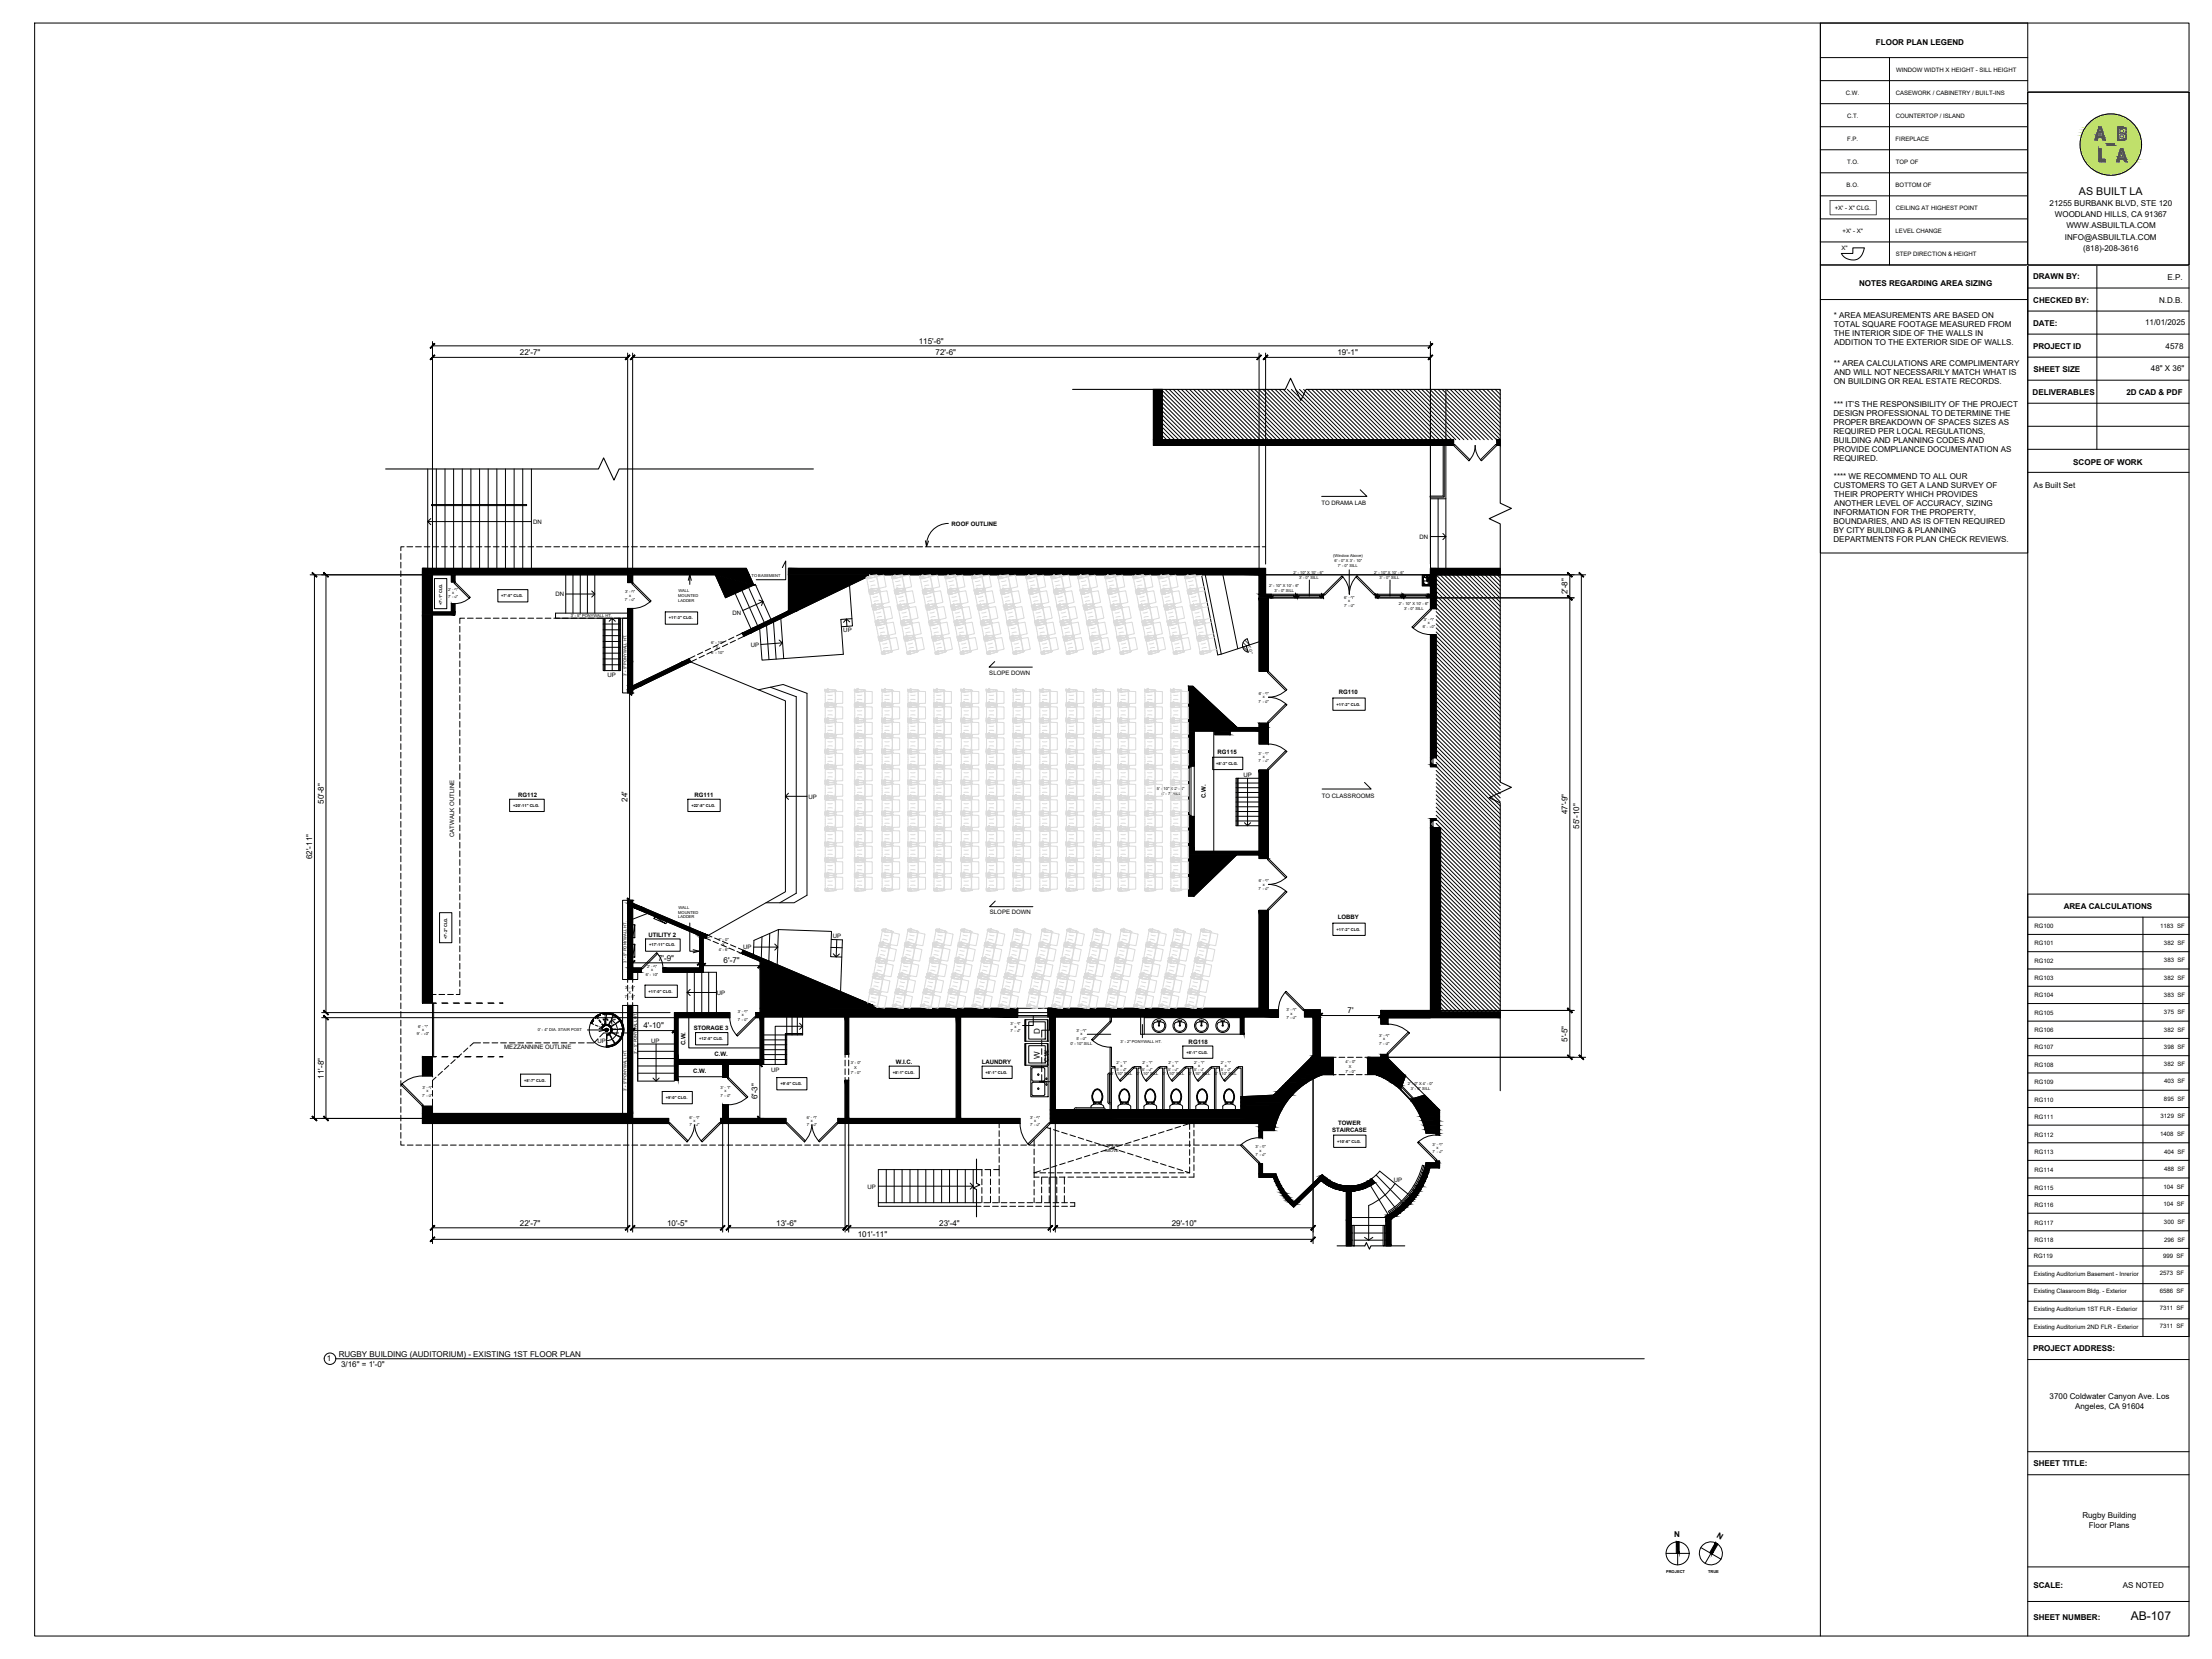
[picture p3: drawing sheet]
<svg xmlns="http://www.w3.org/2000/svg" width="1219mm" height="914mm" viewBox="0 0 1219 914" stroke-linecap="round" stroke-linejoin="round" font-family="sans-serif">
<defs><g id="words">
<text font-size="6.7" x="1174" y="893">AB-107</text>
<text font-size="5.9" x="1146" y="108">AS BUILT LA</text>
<g font-size="4.4">
<text x="1034" y="25">FLOOR PLAN LEGEND</text>
<text x="1130" y="114">21255 BURBANK BLVD, STE 120</text>
<text x="1133" y="119">WOODLAND HILLS, CA 91367</text>
<text x="1139" y="126">WWW.ASBUILTLA.COM</text>
<text x="1138" y="132">INFO@ASBUILTLA.COM</text>
<text x="1148" y="138">(818)-208-3616</text>
<text x="1121" y="154">DRAWN BY:</text>
<text x="1195" y="154">E.P.</text>
<text x="1025" y="158">NOTES REGARDING AREA SIZING</text>
<text x="1121" y="167">CHECKED BY:</text>
<text x="1190" y="167">N.D.B.</text>
<text x="1011" y="175">* AREA MEASUREMENTS ARE BASED ON</text>
<text x="1121" y="179">DATE:</text>
<text x="1182" y="179">11/01/2025</text>
<text x="1011" y="180">TOTAL SQUARE FOOTAGE MEASURED FROM</text>
<text x="1011" y="185">THE INTERIOR SIDE OF THE WALLS IN</text>
<text x="506" y="189">115'-6&quot;</text>
<text x="1011" y="190">ADDITION TO THE EXTERIOR SIDE OF WALLS.</text>
<text x="287" y="196">22'-7&quot;</text>
<text x="516" y="196">72'-6&quot;</text>
<text x="737" y="196">19'-1&quot;</text>
<text x="1121" y="192">PROJECT ID</text>
<text x="1194" y="193">4578</text>
<text x="1011" y="202">** AREA CALCULATIONS ARE COMPLIMENTARY</text>
<text x="1011" y="207">AND WILL NOT NECESSARILY MATCH WHAT IS</text>
<text x="1121" y="205">SHEET SIZE</text>
<text x="1186" y="205">48&quot; X 36&quot;</text>
<text x="1011" y="212">ON BUILDING OR REAL ESTATE RECORDS.</text>
<text x="1120" y="218">DELIVERABLES</text>
<text x="1172" y="218">2D CAD &amp; PDF</text>
<text x="1011" y="224">*** IT’S THE RESPONSIBILITY OF THE PROJECT</text>
<text x="1011" y="229">DESIGN PROFESSIONAL TO DETERMINE THE</text>
<text x="1011" y="234">PROPER BREAKDOWN OF SPACES SIZES AS</text>
<text x="1011" y="239">REQUIRED PER LOCAL REGULATIONS,</text>
<text x="1011" y="244">BUILDING AND PLANNING CODES AND</text>
<text x="1011" y="249">PROVIDE COMPLIANCE DOCUMENTATION AS</text>
<text x="1011" y="254">REQUIRED.</text>
<text x="1143" y="256">SCOPE OF WORK</text>
<text x="1011" y="264">**** WE RECOMMEND TO ALL OUR</text>
<text x="1011" y="269">CUSTOMERS TO GET A LAND SURVEY OF</text>
<text x="1121" y="269">As Built Set</text>
<text x="1011" y="274">THEIR PROPERTY WHICH PROVIDES</text>
<text x="1011" y="279">ANOTHER LEVEL OF ACCURACY, SIZING</text>
<text x="1010" y="284">INFORMATION FOR THE PROPERTY,</text>
<text x="1011" y="289">BOUNDARIES, AND AS IS OFTEN REQUIRED</text>
<text x="1011" y="294">BY CITY BUILDING &amp; PLANNING</text>
<text x="1011" y="298">DEPARTMENTS FOR PLAN CHECK REVIEWS.</text>
<text x="864" y="328" transform="rotate(-90 864 328)">2'-8&quot;</text>
<text x="178" y="443" transform="rotate(-90 178 443)">50'-8&quot;</text>
<text x="346" y="442" transform="rotate(-90 346 442)">24'</text>
<text x="864" y="449" transform="rotate(-90 864 449)">47'-9&quot;</text>
<text x="870" y="457" transform="rotate(-90 870 457)">55'-10&quot;</text>
<text x="172" y="473" transform="rotate(-90 172 473)">62'-11&quot;</text>
<text x="1137" y="501">AREA CALCULATIONS</text>
<text x="363" y="529">7'-9&quot;</text>
<text x="399" y="531">6'-7&quot;</text>
<text x="743" y="559">7'</text>
<text x="355" y="567">4'-10&quot;</text>
<text x="573" y="570" transform="rotate(-90 573 570)">D</text>
<text x="864" y="574" transform="rotate(-90 864 574)">5'-5&quot;</text>
<text x="573" y="583" transform="rotate(-90 573 583)">W</text>
<text x="178" y="594" transform="rotate(-90 178 594)">11'-8&quot;</text>
<text x="418" y="606" transform="rotate(-90 418 606)">6'-3&quot;</text>
<text x="287" y="676">22'-7&quot;</text>
<text x="368" y="676">10'-5&quot;</text>
<text x="428" y="676">13'-6&quot;</text>
<text x="518" y="676">23'-4&quot;</text>
<text x="646" y="676">29'-10&quot;</text>
<text x="473" y="682">101'-11&quot;</text>
<text x="187" y="748">RUGBY BUILDING (AUDITORIUM) - EXISTING 1ST FLOOR PLAN</text>
<text x="1121" y="744">PROJECT ADDRESS:</text>
<text x="180" y="750">1</text>
<text x="188" y="753">3/16&quot; = 1'-0&quot;</text>
<text x="1130" y="771">3700 Coldwater Canyon Ave. Los</text>
<text x="1144" y="776">Angeles, CA 91604</text>
<text x="1121" y="808">SHEET TITLE:</text>
<text x="1148" y="837">Rugby Building</text>
<text x="1151" y="842">Floor Plans</text>
<text x="923" y="847">N</text>
<text x="946" y="847" transform="rotate(30 946 847)">N</text>
<text x="1121" y="875">SCALE:</text>
<text x="1170" y="875">AS NOTED</text>
<text x="1121" y="893">SHEET NUMBER:</text>
</g>
<g font-size="3.3">
<text x="1045" y="39">WINDOW WIDTH X HEIGHT - SILL HEIGHT</text>
<text x="1017" y="52">C.W.</text>
<text x="1045" y="52">CASEWORK / CABINETRY / BUILT-INS</text>
<text x="1018" y="65">C.T.</text>
<text x="1045" y="65">COUNTERTOP / ISLAND</text>
<text x="1018" y="78">F.P.</text>
<text x="1045" y="78">FIREPLACE</text>
<text x="1018" y="90">T.O.</text>
<text x="1045" y="90">TOP OF</text>
<text x="1018" y="103">B.O.</text>
<text x="1045" y="103">BOTTOM OF</text>
<text x="1011" y="116">+X' - X&quot; CLG.</text>
<text x="1045" y="116">CEILING AT HIGHEST POINT</text>
<text x="1016" y="128">+X' - X&quot;</text>
<text x="1045" y="128">LEVEL CHANGE</text>
<text x="1015" y="138">X&quot;</text>
<text x="1045" y="141">STEP DIRECTION &amp; HEIGHT</text>
<text x="728" y="278">TO DRAMA LAB</text>
<text x="294" y="289">DN</text>
<text x="525" y="290">ROOF OUTLINE</text>
<text x="782" y="297">DN</text>
<text x="306" y="329">DN</text>
<text x="404" y="339">DN</text>
<text x="465" y="349">UP</text>
<text x="414" y="357">UP</text>
<text x="545" y="372">SLOPE DOWN</text>
<text x="335" y="373">UP</text>
<text x="738" y="383">RG110</text>
<text x="671" y="416">RG115</text>
<text x="685" y="428">UP</text>
<text x="286" y="439">RG112</text>
<text x="383" y="439">RG111</text>
<text x="446" y="440">UP</text>
<text x="665" y="440" transform="rotate(-90 665 440)">C.W.</text>
<text x="729" y="440">TO CLASSROOMS</text>
<text x="250" y="461" transform="rotate(-90 250 461)">CATWALK OUTLINE</text>
<text x="546" y="504">SLOPE DOWN</text>
<text x="737" y="507">LOBBY</text>
<text x="1121" y="512">RG100</text>
<text x="1191" y="511">1183 SF</text>
<text x="357" y="516">UTILITY 2</text>
<text x="459" y="517">UP</text>
<text x="1121" y="521">RG101</text>
<text x="1193" y="521">382 SF</text>
<text x="410" y="523">UP</text>
<text x="1121" y="531">RG102</text>
<text x="1193" y="530">383 SF</text>
<text x="1193" y="540">382 SF</text>
<text x="1121" y="540">RG103</text>
<text x="395" y="548">UP</text>
<text x="1121" y="550">RG104</text>
<text x="1193" y="549">383 SF</text>
<text x="1121" y="559">RG105</text>
<text x="1193" y="559">375 SF</text>
<text x="382" y="568">STORAGE 3</text>
<text x="1121" y="569">RG106</text>
<text x="1193" y="569">382 SF</text>
<text x="329" y="575">UP</text>
<text x="359" y="575">UP</text>
<text x="655" y="575">RG118</text>
<text x="278" y="578">MEZZANNINE OUTLINE</text>
<text x="378" y="576" transform="rotate(-90 378 576)">C.W.</text>
<text x="1121" y="578">RG107</text>
<text x="1193" y="578">398 SF</text>
<text x="394" y="582">C.W.</text>
<text x="494" y="586">W.I.C.</text>
<text x="541" y="586">LAUNDRY</text>
<text x="578" y="586" transform="rotate(-90 578 586)">C.W.</text>
<text x="1121" y="588">RG108</text>
<text x="1193" y="588">382 SF</text>
<text x="382" y="591">C.W.</text>
<text x="425" y="591">UP</text>
<text x="1121" y="597">RG109</text>
<text x="1193" y="597">403 SF</text>
<text x="1121" y="607">RG110</text>
<text x="1193" y="607">895 SF</text>
<text x="1121" y="617">RG111</text>
<text x="1191" y="616">3129 SF</text>
<text x="734" y="624">STAIRCASE</text>
<text x="738" y="620">TOWER</text>
<text x="1121" y="627">RG112</text>
<text x="1191" y="626">1408 SF</text>
<text x="1193" y="636">404 SF</text>
<text x="1121" y="636">RG113</text>
<text x="1121" y="646">RG114</text>
<text x="1193" y="646">488 SF</text>
<text x="768" y="652">UP</text>
<text x="478" y="655">UP</text>
<text x="1121" y="656">RG115</text>
<text x="1192" y="655">104 SF</text>
<text x="1121" y="665">RG116</text>
<text x="1192" y="665">104 SF</text>
<text x="1121" y="675">RG117</text>
<text x="1193" y="675">300 SF</text>
<text x="1121" y="685">RG118</text>
<text x="1193" y="684">296 SF</text>
<text x="1121" y="694">RG119</text>
<text x="1192" y="693">999 SF</text>
<text x="1121" y="703">Existing Auditorium Basement - Inrerior</text>
<text x="1190" y="703">2573 SF</text>
<text x="1121" y="713">Existing Classroom Bldg. - Exterior</text>
<text x="1190" y="713">6586 SF</text>
<text x="1121" y="723">Existing Auditorium 1ST FLR - Exterior</text>
<text x="1190" y="722">7311 SF</text>
<text x="1190" y="732">7311 SF</text>
<text x="1121" y="732">Existing Auditorium 2ND FLR - Exterior</text>
</g>
<g font-size="2.2">
<text x="735" y="307">(Window Above)</text>
<text x="736" y="310">6' - 0&quot; X 3' - 10&quot;</text>
<text x="713" y="317">2' - 10&quot; X 10' - 6&quot;</text>
<text x="737" y="313">7' - 0&quot; SILL</text>
<text x="757" y="317">2' - 10&quot; X 10' - 6&quot;</text>
<text x="414" y="318">TO BASEMENT</text>
<text x="700" y="324">2' - 10&quot; X 10' - 6&quot;</text>
<text x="716" y="319">3' - 0&quot; SILL</text>
<text x="760" y="319">3' - 0&quot; SILL</text>
<text x="247" y="330">7' - 0&quot;</text>
<text x="247" y="326">2' - 6&quot;</text>
<text x="249" y="327">x</text>
<text x="276" y="329">+7'-5&quot; CLG.</text>
<text x="345" y="327">3' - 0&quot;</text>
<text x="347" y="329">x</text>
<text x="374" y="329">MOUNTED</text>
<text x="374" y="326">WALL</text>
<text x="702" y="326">3' - 0&quot; SILL</text>
<text x="244" y="334" transform="rotate(-90 244 334)">+7'-1&quot; CLG.</text>
<text x="344" y="331">7' - 0&quot;</text>
<text x="374" y="332">LADDER</text>
<text x="741" y="330">6' - 0&quot;</text>
<text x="741" y="334">7' - 0&quot;</text>
<text x="743" y="332">x</text>
<text x="771" y="334">2' - 10&quot; X 10' - 6&quot;</text>
<text x="315" y="340">3' - 5&quot; PONYWALL HT.</text>
<text x="369" y="341">+11'-3&quot; CLG.</text>
<text x="774" y="336">3' - 0&quot; SILL</text>
<text x="784" y="346">6' - 10&quot;</text>
<text x="785" y="342">3' - 0&quot;</text>
<text x="787" y="344">x</text>
<text x="392" y="355">6' - 10&quot;</text>
<text x="395" y="358">X</text>
<text x="688" y="356" transform="rotate(72 688 356)">1'-0&quot;</text>
<text x="392" y="361">6' - 10&quot;</text>
<text x="345" y="373" transform="rotate(-90 345 373)">3' - 5&quot; PONYWALL HT.</text>
<text x="694" y="383">6' - 0&quot;</text>
<text x="694" y="387">7' - 0&quot;</text>
<text x="696" y="385">x</text>
<text x="737" y="389">+11'-2&quot; CLG.</text>
<text x="694" y="416">3' - 0&quot;</text>
<text x="696" y="418">x</text>
<text x="670" y="422">+8'-3&quot; CLG.</text>
<text x="694" y="420">7' - 0&quot;</text>
<text x="638" y="436">5' - 10&quot; X 2' - 4&quot;</text>
<text x="640" y="438">4' - 7&quot; SILL</text>
<text x="283" y="445">+20'-11&quot; CLG.</text>
<text x="381" y="445">+22'-8&quot; CLG.</text>
<text x="694" y="490">7' - 0&quot;</text>
<text x="694" y="486">6' - 0&quot;</text>
<text x="696" y="488">x</text>
<text x="374" y="504">MOUNTED</text>
<text x="374" y="501">WALL</text>
<text x="374" y="506">LADDER</text>
<text x="737" y="513">+11'-2&quot; CLG.</text>
<text x="246" y="518" transform="rotate(-90 246 518)">+7'-2&quot; CLG.</text>
<text x="358" y="522">+17'-11&quot; CLG.</text>
<text x="396" y="519">7' - 0&quot;</text>
<text x="398" y="521">X</text>
<text x="396" y="524">4' - 6&quot;</text>
<text x="345" y="531" transform="rotate(-90 345 531)">3' - 5&quot; PONYWALL HT.</text>
<text x="357" y="533">2' - 6&quot;</text>
<text x="356" y="538">6' - 10&quot;</text>
<text x="359" y="535">x</text>
<text x="345" y="545">3' - 0&quot;</text>
<text x="344" y="550">7' - 0&quot;</text>
<text x="346" y="548">X</text>
<text x="357" y="547">+11'-0&quot; CLG.</text>
<text x="709" y="557">3' - 0&quot;</text>
<text x="407" y="558">3' - 0&quot;</text>
<text x="407" y="563">7' - 0&quot;</text>
<text x="409" y="560">x</text>
<text x="709" y="562">7' - 0&quot;</text>
<text x="711" y="559">x</text>
<text x="230" y="566">6' - 2&quot;</text>
<text x="233" y="568">x</text>
<text x="296" y="568">0' - 4&quot; DIA. STAIR POST</text>
<text x="557" y="565">3' - 6&quot;</text>
<text x="557" y="569">7' - 0&quot;</text>
<text x="559" y="567">x</text>
<text x="593" y="569">3' - 0&quot;</text>
<text x="230" y="571">9' - 10&quot;</text>
<text x="385" y="573">+12'-5&quot; CLG.</text>
<text x="590" y="576">0' - 10&quot; SILL</text>
<text x="593" y="573">5' - 0&quot;</text>
<text x="595" y="571">x</text>
<text x="618" y="575">3' - 2&quot; PONYWALL HT.</text>
<text x="760" y="576">7' - 0&quot;</text>
<text x="760" y="572">3' - 6&quot;</text>
<text x="762" y="573">x</text>
<text x="351" y="581" transform="rotate(-90 351 581)">3' - 5&quot; PONYWALL HT.</text>
<text x="654" y="581">+8'-1&quot; CLG.</text>
<text x="469" y="587">3' - 0&quot;</text>
<text x="615" y="586">2' - 2&quot;</text>
<text x="630" y="586">2' - 2&quot;</text>
<text x="644" y="586">2' - 2&quot;</text>
<text x="658" y="586">2' - 2&quot;</text>
<text x="673" y="586">2' - 2&quot;</text>
<text x="742" y="586">4' - 0&quot;</text>
<text x="469" y="592">7' - 0&quot;</text>
<text x="471" y="589">X</text>
<text x="492" y="592">+8'-1&quot; CLG.</text>
<text x="543" y="592">+8'-1&quot; CLG.</text>
<text x="612" y="593">0' - 10&quot; SILL</text>
<text x="615" y="591">5' - 0&quot;</text>
<text x="618" y="588">x</text>
<text x="626" y="593">0' - 10&quot; SILL</text>
<text x="630" y="591">5' - 0&quot;</text>
<text x="632" y="588">x</text>
<text x="641" y="593">0' - 10&quot; SILL</text>
<text x="644" y="591">5' - 0&quot;</text>
<text x="646" y="588">x</text>
<text x="655" y="593">0' - 10&quot; SILL</text>
<text x="658" y="591">5' - 0&quot;</text>
<text x="660" y="588">x</text>
<text x="670" y="593">0' - 10&quot; SILL</text>
<text x="673" y="591">5' - 0&quot;</text>
<text x="675" y="588">x</text>
<text x="742" y="591">7' - 0&quot;</text>
<text x="743" y="589">X</text>
<text x="289" y="596">+8'-7&quot; CLG.</text>
<text x="430" y="598">+9'-0&quot; CLG.</text>
<text x="776" y="598">2' - 0&quot; X 4' - 0&quot;</text>
<text x="233" y="604">7' - 0&quot;</text>
<text x="233" y="600">3' - 6&quot;</text>
<text x="235" y="602">x</text>
<text x="345" y="601" transform="rotate(-90 345 601)">3' - 5&quot; PONYWALL HT.</text>
<text x="367" y="606">+9'-0&quot; CLG.</text>
<text x="397" y="600">3' - 2&quot;</text>
<text x="397" y="604">7' - 0&quot;</text>
<text x="399" y="602">x</text>
<text x="778" y="601">3' - 0&quot; SILL</text>
<text x="380" y="617">6' - 0&quot;</text>
<text x="445" y="617">6' - 0&quot;</text>
<text x="568" y="617">3' - 6&quot;</text>
<text x="380" y="621">7' - 0&quot;</text>
<text x="382" y="618">x</text>
<text x="445" y="621">7' - 0&quot;</text>
<text x="447" y="618">x</text>
<text x="568" y="621">7' - 0&quot;</text>
<text x="570" y="618">x</text>
<text x="737" y="630">+10'-6&quot; CLG.</text>
<text x="609" y="635">ABOVE</text>
<text x="610" y="632">OPEN</text>
<text x="692" y="633">3' - 0&quot;</text>
<text x="694" y="635">x</text>
<text x="790" y="632">3' - 0&quot;</text>
<text x="790" y="636">7' - 0&quot;</text>
<text x="792" y="633">x</text>
<text x="692" y="637">7' - 0&quot;</text>
<text x="918" y="867">PROJECT</text>
<text x="941" y="867">TRUE</text>
</g>
</g></defs>
<!-- layer: A-TB -->
<g fill="#fff" stroke="#fff" stroke-width=".55">
<path d="M1144 833v16l37-16zM1144 849l37-16v16z"/>
<path d="M1173 887v9l30-9zM1173 896l30-9v9z"/>
<path d="M1194 150v6l12-6zM1194 156l12-6v6z"/>
<path d="M1193 189v5l13-5zM1193 194l13-5v5z"/>
<path d="M1120 265v6l30-6zM1120 271l30-6v6z"/>
<path d="M1190 163v6l17-6zM1190 169l17-6v6z"/>
<path d="M1120 150v6l33-6zM1120 156l33-6v6z"/>
<path d="M1120 163v6l39-6zM1120 169l39-6v6z"/>
<path d="M1120 176v5l18-5zM1120 181l18-5v5z"/>
<path d="M1120 804v6l38-6zM1120 810l38-6v6z"/>
<path d="M1120 871v6l21-6zM1120 877l21-6v6z"/>
<path d="M1120 889v6l46-6zM1120 895l46-6v6z"/>
<path d="M1120 740v6l56-6zM1120 746l56-6v6z"/>
<path d="M1142 252v6l48-6zM1142 258l48-6v6z"/>
<path d="M1169 871v6l29-6zM1169 877l29-6v6z"/>
<path d="M1120 188v6l34-6zM1120 194l34-6v6z"/>
<path d="M1120 201v6l33-6zM1120 207l33-6v6z"/>
<path d="M1185 201v6l24-6zM1185 207l24-6v6z"/>
<path d="M1127 767v11l71-11zM1127 778l71-11v11z"/>
</g>
<!-- layer: A-ANNO -->
<g fill="#fff" stroke="#fff" stroke-width=".55">
<path d="M785 340v3l7-3zM785 343l7-3v3z"/>
<path d="M784 344v3l9-3zM784 347l9-3v3z"/>
<path d="M693 381v3l8-3zM693 384l8-3v3z"/>
<path d="M693 385v3l8-3zM693 388l8-3v3z"/>
<path d="M693 484v3l8-3zM693 487l8-3v3z"/>
<path d="M693 488v3l8-3zM693 491l8-3v3z"/>
<path d="M693 414v3l8-3zM693 417l8-3v3z"/>
<path d="M693 418v3l8-3zM693 421l8-3v3z"/>
<path d="M760 570v3l8-3zM760 573l8-3v3z"/>
<path d="M760 574v3l8-3zM760 577l8-3v3z"/>
<path d="M709 555v3l8-3zM709 558l8-3v3z"/>
<path d="M709 560v2l8-2zM709 562l8-2v2z"/>
<path d="M789 630v2l8-2zM789 632l8-2v2z"/>
<path d="M789 634v3l8-3zM789 637l8-3v3z"/>
<path d="M692 631v3l8-3zM692 634l8-3v3z"/>
<path d="M692 635v3l8-3zM692 638l8-3v3z"/>
<path d="M406 556v3l8-3zM406 559l8-3v3z"/>
<path d="M406 561v2l8-2zM406 563l8-2v2z"/>
<path d="M356 531v3l8-3zM356 534l8-3v3z"/>
<path d="M356 536v3l9-3zM356 539l9-3v3z"/>
<path d="M380 615v3l8-3zM380 618l8-3v3z"/>
<path d="M380 619v3l8-3zM380 622l8-3v3z"/>
<path d="M397 598v3l8-3zM397 601l8-3v3z"/>
<path d="M397 602v3l8-3zM397 605l8-3v3z"/>
<path d="M444 615v3l8-3zM444 618l8-3v3z"/>
<path d="M444 619v3l8-3zM444 622l8-3v3z"/>
<path d="M344 325v3l8-3zM344 328l8-3v3z"/>
<path d="M344 329v3l8-3zM344 332l8-3v3z"/>
<path d="M247 324v2l8-2zM247 326l8-2v2z"/>
<path d="M247 328v3l8-3zM247 331l8-3v3z"/>
<path d="M232 598v3l8-3zM232 601l8-3v3z"/>
<path d="M232 602v3l8-3zM232 605l8-3v3z"/>
<path d="M230 564v3l8-3zM230 567l8-3v3z"/>
<path d="M229 569v3l10-3zM229 572l10-3v3z"/>
<path d="M741 328v3l8-3zM741 331l8-3v3z"/>
<path d="M741 332v3l8-3zM741 335l8-3v3z"/>
<path d="M557 563v3l8-3zM557 566l8-3v3z"/>
<path d="M557 567v3l8-3zM557 570l8-3v3z"/>
<path d="M567 615v3l8-3zM567 618l8-3v3z"/>
<path d="M567 619v3l8-3zM567 622l8-3v3z"/>
<path d="M615 584v3l8-3zM615 587l8-3v3z"/>
<path d="M615 589v2l8-2zM615 591l8-2v2z"/>
<path d="M629 584v3l8-3zM629 587l8-3v3z"/>
<path d="M629 589v2l8-2zM629 591l8-2v2z"/>
<path d="M644 584v3l8-3zM644 587l8-3v3z"/>
<path d="M644 589v2l8-2zM644 591l8-2v2z"/>
<path d="M658 584v3l8-3zM658 587l8-3v3z"/>
<path d="M658 589v2l8-2zM658 591l8-2v2z"/>
<path d="M673 584v3l8-3zM673 587l8-3v3z"/>
<path d="M673 589v2l8-2zM673 591l8-2v2z"/>
<path d="M593 567v3l8-3zM593 570l8-3v3z"/>
<path d="M593 571v3l8-3zM593 574l8-3v3z"/>
<path d="M787 342v3l2-3zM789 342v3h-2z"/>
<path d="M696 383v3l2-3zM698 383v3h-2z"/>
<path d="M696 486v3l2-3zM698 486v3h-2z"/>
<path d="M696 416v3l2-3zM698 416v3h-2z"/>
<path d="M762 571v3l2-3zM764 571v3h-2z"/>
<path d="M711 557v3l2-3zM713 557v3h-2z"/>
<path d="M791 631v3l3-3zM794 631v3h-3z"/>
<path d="M694 633v3l2-3zM696 633v3h-2z"/>
<path d="M408 558v3l3-3zM411 558v3h-3z"/>
<path d="M358 533v3l3-3zM361 533v3h-3z"/>
<path d="M382 617v2l2-2zM384 617v2h-2z"/>
<path d="M399 600v3l2-3zM401 600v3h-2z"/>
<path d="M447 617v2l2-2zM449 617v2h-2z"/>
<path d="M346 327v3l2-3zM348 327v3h-2z"/>
<path d="M249 325v3l2-3zM251 325v3h-2z"/>
<path d="M235 600v3l2-3zM237 600v3h-2z"/>
<path d="M232 566v3l2-3zM234 566v3h-2z"/>
<path d="M743 330v3l2-3zM745 330v3h-2z"/>
<path d="M559 565v3l2-3zM561 565v3h-2z"/>
<path d="M570 617v2l2-2zM572 617v2h-2z"/>
<path d="M617 586v3l2-3zM619 586v3h-2z"/>
<path d="M631 586v3l3-3zM634 586v3h-3z"/>
<path d="M646 586v3l2-3zM648 586v3h-2z"/>
<path d="M660 586v3l2-3zM662 586v3h-2z"/>
<path d="M675 586v3l2-3zM677 586v3h-2z"/>
<path d="M595 569v3l2-3zM597 569v3h-2z"/>
<path d="M922 843v6l6-6zM928 843v6h-6z"/>
<path d="M948 844l-3 5 7-3zM945 849l7-3-3 5z"/>
</g>
<!-- layer: A-DETAIL-1 -->
<path d="M578 561l1 7v-7zM578 561l1 7h-1z" fill="#545454" stroke="#545454" stroke-width=".55"/>
<!-- layer: A-HATCH -->
<g fill="#000" stroke="#000" stroke-width=".55">
<path d="M394 317h19l2 5zM414 349l21-12h4zM376 365l4-2 1 2zM388 517h1zM410 524l4 2h-5zM334 568h1zM334 567h1zM769 598h4zM778 607h10zM779 605l6-1 2 1zM728 648l1-1v1zM710 663h6l-1 1z"/>
<path d="M636 215l5 27v-27zM636 215l5 27h-5z"/>
<path d="M636 242l165 4v-4zM636 242l165 4h-165z"/>
<path d="M825 242l2 4v-4zM825 242l2 4h-2z"/>
<path d="M233 317l5 20v-20zM233 317l5 20h-5z"/>
<path d="M249 317l2 4v-4zM249 317l2 4h-2z"/>
<path d="M346 317l3 4v-4zM346 317l3 4h-3z"/>
<path d="M394 317l3 5h18zM397 322h18l-15 7z"/>
<path d="M233 313l180 4-2-4zM233 313l180 4h-180z"/>
<path d="M435 317l4 20 41-20zM435 317l4 20h-4z"/>
<path d="M435 313l263 4v-4zM435 313l263 4h-263z"/>
<path d="M694 317l4 11v-11zM694 317l4 11h-4z"/>
<path d="M788 317l4 11v-11zM788 317l4 11h-4z"/>
<path d="M788 313l39 4v-4zM788 313l39 4h-39z"/>
<path d="M233 339l5 214v-214zM233 339l5 214h-5z"/>
<path d="M249 333l2 4v-4zM249 333l2 4h-2z"/>
<path d="M233 337l18 2v-2zM233 337l18 2h-18z"/>
<path d="M346 335l3 30v-30zM346 335l3 30h-3z"/>
<path d="M409 349h5l21-12zM409 349h5l-4 2z"/>
<path d="M694 330l5 40v-40zM694 330l5 40h-5z"/>
<path d="M694 328l7 2v-2zM694 328l7 2h-7z"/>
<path d="M714 328l1 2v-2zM714 328l1 2h-1z"/>
<path d="M728 328l1 2v-2zM728 328l1 2h-1z"/>
<path d="M758 328l1 2v-2zM758 328l1 2h-1z"/>
<path d="M773 328l1 2v-2zM773 328l1 2h-1z"/>
<path d="M787 328l5 2v-2zM787 328l5 2h-5z"/>
<path d="M788 330l4 5v-5zM788 330l4 5h-4z"/>
<path d="M788 350l4 68v-68zM788 350l4 68h-4z"/>
<path d="M346 365l3 13v-13zM346 365l3 13h-3z"/>
<path d="M346 378l3 2 4-2zM346 378l3 2h-3z"/>
<path d="M353 378l28-13h-5zM349 378l27-13-23 13z"/>
<path d="M655 378l27 23-25-23zM655 378l27 23h-27z"/>
<path d="M346 380l3 2v-2zM346 380l3 2h-3z"/>
<path d="M694 399l5 2v-2zM694 399l5 2h-5z"/>
<path d="M655 403l3 19v-19zM655 403l3 19h-3z"/>
<path d="M670 403l8 2v-2zM670 403l8 2h-8z"/>
<path d="M655 401l44 2v-2zM655 401l44 2h-44z"/>
<path d="M694 403l5 7v-7zM694 403l5 7h-5z"/>
<path d="M694 424l5 45v-45zM694 424l5 45h-5z"/>
<path d="M788 422l4 1v-1zM788 422l4 1h-4z"/>
<path d="M655 450l3 19v-19zM655 450l3 19h-3z"/>
<path d="M788 451l4 1v-1zM788 451l4 1h-4z"/>
<path d="M788 456l6 101v-101zM788 456l6 101h-6z"/>
<path d="M655 471l3 23 24-23zM655 471l3 23h-3z"/>
<path d="M655 469l44 2v-2zM655 469l44 2h-44z"/>
<path d="M694 471l5 2v-2zM694 471l5 2h-5z"/>
<path d="M346 496l3 2v-2zM346 496l3 2h-3z"/>
<path d="M346 498l8 2-5-2zM346 498l8 2h-8z"/>
<path d="M346 500l3 34v-34zM346 500l3 34h-3z"/>
<path d="M349 500l41 15-36-15zM349 500l41 15h-5z"/>
<path d="M386 517h2zM386 517h2h-2z"/>
<path d="M386 517l2 17v-17zM386 517l2 17h-2z"/>
<path d="M386 516l3 1 1-1zM386 516l3 1h-3z"/>
<path d="M385 515h5zM385 515l5 1z"/>
<path d="M694 502l5 54v-54zM694 502l5 54h-5z"/>
<path d="M346 536l3 4v-4zM346 536l3 4h-3z"/>
<path d="M346 534l7 2v-2zM346 534l7 2h-7z"/>
<path d="M365 534l23 2v-2zM365 534l23 2h-23z"/>
<path d="M409 526l15 4-10-4zM409 526l15 4h-5z"/>
<path d="M419 530l66 26-61-26zM419 530l66 26h-66z"/>
<path d="M346 554l3 60v-60zM346 554l3 60h-3z"/>
<path d="M372 558l30 3v-3zM372 558l30 3h-30z"/>
<path d="M419 556l142 2v-2zM419 556l142 2h-142z"/>
<path d="M417 558l144 3v-3zM417 558l144 3h-144z"/>
<path d="M578 556l121 1v-1zM578 556l121 1h-121z"/>
<path d="M578 557l127 4v-4zM578 557l127 4h-127z"/>
<path d="M719 557l9 4v-4zM719 557l9 4h-9z"/>
<path d="M761 557l33 1v-1zM761 557l33 1h-33z"/>
<path d="M761 558l66 3v-3zM761 558l66 3h-66z"/>
<path d="M334 568h1zM334 568h1z"/>
<path d="M334 567h1zM334 567h1z"/>
<path d="M334 567h1zM334 567h1z"/>
<path d="M334 567h1zM334 567h1z"/>
<path d="M334 568h1zM334 568h1z"/>
<path d="M334 567h1zM334 567h1z"/>
<path d="M334 568h1zM334 568h1z"/>
<path d="M334 567l1 1zM334 567l1 1z"/>
<path d="M334 568h1zM334 568h1z"/>
<path d="M334 568h1zM334 568h1z"/>
<path d="M372 561l2 23v-23zM372 561l2 23h-2z"/>
<path d="M417 561h4zM417 561h4z"/>
<path d="M419 561l2 23v-23zM419 561l2 23h-2z"/>
<path d="M466 561l2 20v-20zM466 561l2 20h-2z"/>
<path d="M527 561l2 55v-55zM527 561l2 55h-2z"/>
<path d="M579 561l3 51v-51zM579 561l3 51h-3z"/>
<path d="M684 561l2 9v-9zM684 561l2 9h-2z"/>
<path d="M724 561l4 21v-21zM724 561l4 21h-4z"/>
<path d="M761 561h27zM761 561h27z"/>
<path d="M761 561l4 3v-3zM761 561l4 3h-4z"/>
<path d="M233 583l5 10v-10zM233 583l5 10h-5z"/>
<path d="M372 587l2 8v-8zM372 587l2 8h-2z"/>
<path d="M398 587l3 7v-7zM398 587l3 7h-3z"/>
<path d="M372 584l49 3v-3zM372 584l49 3h-49z"/>
<path d="M466 595l2 21v-21zM466 595l2 21h-2z"/>
<path d="M706 600l8 2 2-2zM704 602l2-2 8 2z"/>
<path d="M707 598l9 2 2-2zM707 598l9 2h-10z"/>
<path d="M709 597l9 1 2-1zM709 597l9 1h-11z"/>
<path d="M710 596l10 1 2-1zM709 597l1-1 10 1z"/>
<path d="M711 594l11 2 2-2zM710 596l1-2 11 2z"/>
<path d="M712 593l12 1 3-1zM712 593l12 1h-13z"/>
<path d="M724 582l4 1v-1zM724 582l4 1h-5z"/>
<path d="M713 592l14 1 2-1zM712 593l1-1 14 1z"/>
<path d="M723 583l12 9v-9zM723 583l12 9h-22z"/>
<path d="M761 581l4 2v-2zM761 581l4 2h-4z"/>
<path d="M754 583h11zM754 583h11h-11z"/>
<path d="M754 583l20 9-9-9zM754 583l20 9h-20z"/>
<path d="M769 598l4 1zM769 599h4l-2 1z"/>
<path d="M767 597l6 1v-1zM767 597l6 1h-4z"/>
<path d="M765 596l8 1 1-1zM765 596l8 1h-6z"/>
<path d="M758 592h16zM758 592h16z"/>
<path d="M758 592l17 1-1-1zM758 592l17 1h-15z"/>
<path d="M763 594l11 2v-2zM763 594l11 2h-9z"/>
<path d="M761 593l13 1 1-1zM761 593l13 1h-11z"/>
<path d="M760 593h15zM760 593h15z"/>
<path d="M233 610l5 4v-4zM233 610l5 4h-5z"/>
<path d="M233 614l116 2v-2zM233 614l116 2h-116z"/>
<path d="M233 616l136 3v-3zM233 616l136 3h-136z"/>
<path d="M398 609l3 7v-7zM398 609l3 7h-3z"/>
<path d="M397 616l36 3v-3zM397 616l36 3h-36z"/>
<path d="M462 616l100 3v-3zM462 616l100 3h-100z"/>
<path d="M694 619l9 2v-2zM694 619l9 2h-9z"/>
<path d="M579 619h124zM579 619h124h-124z"/>
<path d="M579 616l124 3 1-3zM579 616l124 3h-124z"/>
<path d="M579 614l125 2 1-2zM579 614l125 2h-125z"/>
<path d="M579 612h127zM579 612h127z"/>
<path d="M579 612l126 2 1-2zM579 612l126 2h-126z"/>
<path d="M684 610l22 2 2-2zM684 610l22 2h-22z"/>
<path d="M684 607l24 3 1-3zM684 607l24 3h-24z"/>
<path d="M684 605l25 2 2-2zM684 605l25 2h-25z"/>
<path d="M684 604l27 1v-1zM684 604l27 1h-27z"/>
<path d="M702 604h9h1zM684 604h18h9z"/>
<path d="M702 604h10zM702 604h10z"/>
<path d="M704 602l8 2 2-2zM704 602l8 2h-10z"/>
<path d="M779 605l9 2-1-2zM778 607l1-2 9 2zM778 607h10z"/>
<path d="M778 607l12 2-2-2zM778 607l12 2h-11z"/>
<path d="M779 609l14 2-3-2zM779 609l14 2h-12z"/>
<path d="M781 611l12 1v-1zM781 611l12 1h-12z"/>
<path d="M781 612l12 1v-1zM781 612l12 1h-11z"/>
<path d="M782 613l11 2v-2zM782 613l11 2h-10z"/>
<path d="M783 615l10 3v-3zM783 615l10 3h-9z"/>
<path d="M784 618l9 2v-2zM784 618l9 2h-8z"/>
<path d="M694 623l2 4v-4zM694 623l2 4h-2z"/>
<path d="M694 621l8 2 1-2zM694 621l8 2h-8z"/>
<path d="M791 640l2 1v-1zM791 640l2 1h-2z"/>
<path d="M785 620l8 3v-3zM785 620l8 3h-8z"/>
<path d="M785 623l8 2v-2zM785 623l8 2h-7z"/>
<path d="M791 625l2 1v-1zM791 625l2 1h-2z"/>
<path d="M694 641l2 6v-6zM694 641l2 6h-2z"/>
<path d="M694 647l10 2-1-2zM694 647l10 2h-10z"/>
<path d="M702 649l3 2-1-2zM702 649l3 2h-2z"/>
<path d="M703 651h2zM703 651h2z"/>
<path d="M703 651l3 2-1-2zM703 651l3 2h-2z"/>
<path d="M704 653l2 1zM704 653l2 1z"/>
<path d="M704 654l3 1-1-1zM704 654l3 1h-2z"/>
<path d="M705 655l2 1v-1zM705 655l2 1h-2z"/>
<path d="M705 656l3 1-1-1zM705 656l3 1h-2z"/>
<path d="M706 657l3 1-1-1zM706 657l3 1h-3z"/>
<path d="M706 658l4 1-1-1zM706 658l4 1h-3z"/>
<path d="M707 659l3 1v-1zM707 659l3 1h-2z"/>
<path d="M708 660l3 1-1-1zM708 660l3 1h-2z"/>
<path d="M725 651l-9 12 12-12zM713 663l12-12-9 12z"/>
<path d="M728 648l2 1-1-1zM727 649l1-1 2 1z"/>
<path d="M727 649l5 1-2-1zM726 650l1-1 5 1z"/>
<path d="M726 650l7 1-1-1zM726 650l7 1h-8z"/>
<path d="M728 651h5zM728 651h5z"/>
<path d="M728 651l7 1-2-1zM728 651l7 1h-5z"/>
<path d="M730 652h5zM730 652h5z"/>
<path d="M730 652l7 1-2-1zM730 652l7 1h-6z"/>
<path d="M731 653h7zM731 653h7h-7z"/>
<path d="M731 653h7zM731 653h7z"/>
<path d="M731 653h9zM731 653h9z"/>
<path d="M732 653l10 1zM732 653l10 1z"/>
<path d="M733 654h11zM733 654h11z"/>
<path d="M742 657l3 15v-15zM742 657l3 15h-3z"/>
<path d="M742 657h3zM742 657h3z"/>
<path d="M741 656h6zM741 656l4 1z"/>
<path d="M740 656h7zM740 656h7z"/>
<path d="M739 656h10zM739 656h8z"/>
<path d="M738 656h11zM738 656h11z"/>
<path d="M737 655l12 1 2-1zM737 655l12 1z"/>
<path d="M736 655h15zM736 655h15z"/>
<path d="M735 655h16h2zM735 655h16h-15z"/>
<path d="M735 655h18zM735 655h18z"/>
<path d="M733 654l20 1 1-1zM733 654l20 1h-18z"/>
<path d="M733 654h21zM733 654h21z"/>
<path d="M733 654h22zM733 654h21z"/>
<path d="M746 654h9zM744 654h11z"/>
<path d="M748 653h7zM746 654h9z"/>
<path d="M749 653h7zM748 653h7z"/>
<path d="M749 653h7zM749 653h7z"/>
<path d="M756 650l1 1zM755 651l1-1 1 1z"/>
<path d="M755 651l3 1-1-1zM753 652l2-1 3 1z"/>
<path d="M751 652l5 1 1-1zM749 653l2-1 5 1z"/>
<path d="M753 652h5zM752 652h6z"/>
<path d="M752 652h5h1zM751 652h1h5z"/>
<path d="M777 660l2 1 1-1zM777 660l2 1h-3z"/>
<path d="M777 659l3 1 1-1zM777 659l3 1h-3z"/>
<path d="M778 658l3 1 1-1zM778 658l3 1h-4z"/>
<path d="M779 656l3 2 1-2zM779 656l3 2h-4z"/>
<path d="M780 656h3zM780 656h3h-4z"/>
<path d="M781 654l2 2 1-2zM781 654l2 2h-3z"/>
<path d="M781 653l3 1v-1zM781 653l3 1h-3z"/>
<path d="M782 652l2 1 1-1zM782 652l2 1h-3z"/>
<path d="M782 651l3 1v-1zM782 651l3 1h-3z"/>
<path d="M783 649l2 2 1-2zM783 649l2 2h-3z"/>
<path d="M784 649h3zM784 649h2z"/>
<path d="M784 646l3 3v-3zM784 646l3 3h-3z"/>
<path d="M784 646h3zM784 646h3z"/>
<path d="M785 644l2 2 1-2zM785 644l2 2h-3z"/>
<path d="M786 641l7 1v-1zM786 641l7 1h-7z"/>
<path d="M786 642l7 2v-2zM786 642l7 2h-8z"/>
<path d="M710 663l1 1h4zM711 664h4l-2 1z"/>
<path d="M709 661l3 1-1-1zM709 661l3 1h-2z"/>
<path d="M710 662l3 1-1-1zM710 662l3 1h-3z"/>
<path d="M742 672l3 15v-15zM742 672l3 15h-3z"/>
<path d="M764 672l3 15v-15zM764 672l3 15h-3z"/>
<path d="M764 670l3 2 2-2zM764 670l3 2h-3z"/>
<path d="M764 670h5zM764 670h5z"/>
<path d="M765 670h4h1zM764 670h1h4z"/>
<path d="M766 669l4 1 1-1zM765 670l1-1 4 1z"/>
<path d="M767 669h4zM766 669h5z"/>
<path d="M769 667l2 2 2-2zM767 669l2-2 2 2z"/>
<path d="M769 667h4zM769 667h4z"/>
<path d="M771 666l2 1 2-1zM769 667l2-1 2 1z"/>
<path d="M771 665h5zM771 666h4z"/>
<path d="M773 664l3 1 1-1zM771 665l2-1 3 1z"/>
<path d="M774 663l3 1v-1zM774 663l3 1h-4z"/>
<path d="M775 662l2 1 2-1zM775 662l2 1h-3z"/>
<path d="M776 661l3 1v-1zM776 661l3 1h-4z"/>
</g>
<!-- layer: A-DOOR -->
<g fill="none" stroke="#000" stroke-width=".55">
<path d="M802 245l8 8v1l-9-8zM810 254l1-1a11 11 0 0 0 2-7l1 4 3 4M816 253l8-8 1 1-8 8zM740 317l2 5 2 6 1-6 3-5M747 318l1-1 10 11zM250 321h1l8 8v1zM259 329l-4 3-4 1M349 321l10 10-1 1-10-10zM359 331l-4 3-6 1M729 328l11-11v1l-10 10zM387 359l-3 2M392 357l-3 2"/>
<path d="M392 359l-2 2M396 355l-3 2M397 357l-3 1M400 353l-3 2M401 355l-3 1M404 351l-2 2M405 353l-3 1M406 350l3-1 1 2-3 1M778 346l4 2 6 2M778 346l10-11 1 1-10 10zM383 361l-3 2 1 2 3-2M388 361l-3 2"/>
<path d="M699 371v-1l10 10v1zM699 398l10-10-10 11zM709 380l-4 3-6 1 6 2 4 2M699 410l6 1 4 3M709 414l-10 10zM699 474v-1l10 10v1zM709 491v1l-10 10v-1zM709 483l-4 3-6 1 6 2 4 3M392 516l-2-1-1 2 3 1M393 519l3 1M394 517l3 1M398 519l3 1"/>
<path d="M362 525l2 4 1 5M362 525v1l-8 8h-1zM397 521l3 1M402 523l3 1M403 521l3 1M407 523l3 1-1 2-3-2M238 553h1v29h-1zM346 553v1h3v-1M346 541v-1h3v1M346 543v3M346 548v3M349 543v3"/>
<path d="M349 548v3M561 560h17M708 547l1-1 10 11h-1zM709 546l-3 5-1 6M402 561l2 6 2 4M406 570l10-10 1 1-11 10zM561 561h17M602 573l5 3 5 1M602 573l10-10-10 11zM765 564a17 17 0 0 1 12 5M776 569h1l-12 12h-1zM222 597l11 12v1l-12-12z"/>
<path d="M233 593a17 17 0 0 0-12 5M401 594l11 11zM466 583v-2h2v2M466 594v1h2v-1M466 584v4M466 589v3M468 584v4M468 589v3M615 589a10 10 0 0 0 3 7M617 595l7-7 1 1-7 7zM629 589a10 10 0 0 0 3 7M631 595l8-7v1l-7 7z"/>
<path d="M643 589a10 10 0 0 0 3 7M646 595l7-7v1l-7 7zM657 589a10 10 0 0 0 3 7M660 595l7-7 1 1-8 7zM672 589a10 10 0 0 0 3 7M675 595l7-7v1l-7 7zM735 592h1M736 583h-1v9M738 592h3M738 583h3M743 592h3M743 583h3"/>
<path d="M748 592h3M748 583h3M752 583h2v9M752 592h2M369 619l10 10zM412 605a15 15 0 0 1-11 4M434 619l10 10h-1l-10-10zM562 619a17 17 0 0 0 5 12M379 629l3-4 1-6 1 6 3 4M386 629l11-10-10 10zM443 629l3-4 2-6 1 6 3 4M451 629l10-10h1l-10 10z"/>
<path d="M567 630l11-11h1l-12 12zM684 631l10 10zM694 627l-6 1-4 3M782 629l10 10-1 1-10-10zM791 626l-5 1-5 3"/>
</g>
<!-- layer: A-WINDOWS -->
<g fill="none" stroke="#000" stroke-width=".55">
<path d="M701 330h13M701 328h13M715 330h13M715 328h13M759 330h14M759 328h14M774 330h13M774 328h13M788 418v4M655 422v28M658 422v28M788 452v4"/>
<path d="M771 600l7 7"/>
</g>
<!-- layer: A-GLAZ -->
<g fill="none" stroke="#000" stroke-width=".55">
<path d="M701 328h13M701 328v2h13M701 328v2M702 328v1h-1M702 329h11M713 328v1h1v-1M714 329v1M714 328v2M715 328h13M715 328v2h13M715 329v1M716 328v1h-1"/>
<path d="M716 329h11M727 328v1h1v-1M728 329v1M728 328v2M759 328v2h13M759 328h14M760 328v2M760 328v1M760 329h12M772 328v1h1v-1M772 329v1M773 328v2h-1"/>
<path d="M774 328h13M774 328v2h13M774 328v2M775 328v1h-1M775 329h11M786 328v1h1v-1M787 329v1M787 328v2M788 418h1v1h-1M789 419v1M789 418h1M790 418v4"/>
<path d="M792 418h-4v2M655 422h1v1h-1M655 423v26M656 423h.1M656 422v28M658 422h-3v27M788 420v2h4M788 420h1v1M790 421h-2M655 449v1h3M655 449h1M656 449l-1 1"/>
<path d="M788 455v1h4M788 452h1v1h-1M788 455h1v1M789 453v2M789 453h1M790 456h-2M790 452v4M792 452h-4v3M772 599h1M773 599l5 6M773 599l-1 1M773 599l-2 1 1 1"/>
<path d="M771 600h1v1M772 601l5 5M772 600l5 6M778 606v-1l-1 1M778 605v2M778 605l1 1M779 605l-1 2-1-1"/>
</g>
<!-- layer: A-WALL -->
<g fill="none" stroke="#000" stroke-width=".55">
<path d="M636 215h5v27h160v4h-165zM435 313h263v15h3v2h-2v40h-5v-53h-214l-70 34-1-2 26-12zM662 317l9 44h2l-9-44M788 313h39v4h-35v18h-4v-5h-1v-2h1zM346 338h-40v3h40M346 335h3v43l31-15 1 2-32 15v2h-3zM714 328h1v2h-1zM728 328h1v2h-1zM758 328h1v2h-1zM773 328h1v2h-1zM788 350h4v68h-4zM788 422h4v1h-4z"/>
<path d="M788 451h4v1h-4zM372 558h30v3h-28v23h45v-23h-2v-3h2v-28l-10-4 1-2 75 32h76v5h-32v55h33v3h-100v-3h4v-21h2v21h59v-55h-59v20h-2v-20h-45v26h-20v7h-3v-7h-24v8h-2zM561 556h17M561 558h17M612 561v2h1v-2M629 561v9h2v-9M233 583h5v10h-5zM618 588h1M632 588h1M646 588h1M660 588h2M675 588h1"/>
<path d="M758 592l7 4 6 4 2-1 2-6-10-10v-2h-4v2h-7v9h4M612 608v-31h1v11h2v1h-2v23M612 608v4M626 612v-23h-1v-1h4v1h-2v23M641 612v-23h-2v-1h4v1h-1v23M655 612v-23h-2v-1h4v1h-1v23M669 612v-23h-1v-1h4v1h-2v23M685 604v-16h-3v1h2v15M778 607l1-2 6-1 8 8v14h-2v-1h-5a45 45 0 0 0-8-18zM538 663h-54v2h54"/>
<circle cx="334" cy="568" r=".8"/>
</g>
<!-- layer: A-STRS -->
<g fill="none" stroke="#000" stroke-width=".55">
<path d="M797 215v98M236 258v55M240 258v55M245 258v55M250 258v55M255 258v55M260 258v55M264 258v55M269 258v55M274 258v55M279 258v55M283 258v55"/>
<path d="M288 258v55M293 258v55M788 275v38M793 275v38M312 317v21M316 317v21M320 317v21M324 317v21M328 317v21M405 327l9 20 1-1M409 325l9 20M413 324l8 19"/>
<path d="M415 322h1l9 19M468 323l2 22h-6M422 345l2 19M426 343l2 20M430 341l2 22M470 341h-7l2 20-45 3-1-17M381 365l52 21v106l-43 24M425 379l14 5v108l-9 6M418 380l14-3 13 5v111l-7 5h-16M681 437h1M681 434h1M681 432h1"/>
<path d="M681 439h1M682 429h-1v26h1M682 437h12M682 434h12M682 432h12M682 439h12M682 429h12M681 453h1M681 447h1M681 445h1M681 442h1M681 450h1"/>
<path d="M682 453h12M682 447h12M682 445h12M682 442h12M682 450h12M682 455h12M420 516v12M424 514v16M429 512l-13 6-1 8M458 518h6l-1 29M458 514v13l6 1M458 513l-29-1-1 20"/>
<path d="M379 536v22M383 536v22M387 536v22M388 536h7v22M391 536v22M458 522h6M335 558l3 1M338 560l-1 1M338 559h.1M338 560l-2 5M338 559l4 3 2 5M333 566h.1"/>
<path d="M334 562v3M334 565h.1M334 565l-1 1M334 565h1M334 570h.1M334 571v5M334 577h.1M335 574v2M335 570h.1M335 571v2M335 565h.1M335 565l1 1"/>
<path d="M336 570h-2M336 570h.1M336 570l3 5M336 570l1 2M336 563l-1 2M336 566h.1M336 566l1 2M336 569v1M336 569h1M337 566h-1M337 568v1M337 567h.1"/>
<path d="M337 568l-1 1M337 568h.1M337 569l5 3M337 569l2 1M338 573l1 2M338 565l-1 1M339 576h.1M339 576l-5 1M339 567h-2M340 571l2 1M342 563l-2 1M342 563l-5 3"/>
<path d="M342 562h.1M342 562v1M343 572h.1M343 572l-4 4M343 567h-2M343 567l-6 1M344 567h.1M344 567l-1 5M351 579h21M372 575h-21v21h21v-1M421 570h12M421 579h13"/>
<path d="M421 576h13M421 573h13M434 560v27h-13M437 561v9M439 561v9M442 561v9h-9M351 592h21M351 588h21M351 583h21M421 584h13M421 581h13M488 645v18"/>
<path d="M493 645v18M497 645v18M502 645v18M506 645v18M510 645v18M515 645v18M519 645v18M523 645v18M528 645v18M532 645v18M536 645v18M538 645h-54v18"/>
<path d="M755 653l10 17M758 652l11 13M759 648l13 14M760 645l-4 5M761 646l15 12M777 659h.1M745 671h19M745 675h19M745 680h1M746 680h16M763 680h1M769 666l1 1"/>
<path d="M773 663h1M745 684h1M746 684h16M763 684h1"/>
</g>
<!-- layer: A-DOOR-HDLN -->
<g fill="none" stroke="#000" stroke-width=".55">
<path d="M238 553h2M239 553h2M243 553h4M244 553h3M250 553h3M256 553h3M256 553h4M263 553h3M269 553h3M275 553h2h-1M238 583h2M239 582h2"/>
<path d="M243 583h4M244 582h3M250 583h3M250 582h3M256 583h3M256 582h4M263 583h3M263 582h3M269 583h3M269 582h3M276 582l1 1h-2"/>
</g>
<!-- layer: A-DOOR-FRAM -->
<path d="M233 553h5h-5zM233 582h5v1h-5z" fill="none" stroke="#000" stroke-width=".55"/>
<!-- layer: A-STRS-MBND -->
<g fill="none" stroke="#000" stroke-width=".55">
<path d="M329 560l1 1M330 559l-1 1M332 558l-1 1M333 558v2M334 558v2M335 558h-2M326 563v1l1 1M328 561l-1 1M328 565l2 1M329 560l1 2M330 562l1 2M330 562l1 1"/>
<path d="M332 564l1 2M333 566l-1 1-2-1M333 561l1 1M334 561v1"/>
</g>
<!-- layer: S-STRS-MBND -->
<path d="M335 559l-1 2 1 1h-3l1 1v2M335 558h.1M333 565v1" fill="none" stroke="#000" stroke-width=".55"/>
<!-- layer: S-STRS-ANNO -->
<path d="M337 562a6 6 0 0 1 3 7 6 6 0 0 1-6 5M339 562h-2v3" fill="none" stroke="#000" stroke-width=".55"/>
<!-- layer: A-RAILING -->
<g fill="none" stroke="#000" stroke-width=".55">
<path d="M795 246v27h-7v1h8v-28M238 278h52v1h-52zM238 278h.1M796 274h.1M333 341v29h1v-29M341 341v29h1v-29M333 370h.1M341 370h.1M682 429v26zM331 559l-3 2M335 559a9 9 0 0 1 8 9 9 9 0 0 1-9 8M335 559h-3"/>
<path d="M335 559h1M335 559a9 9 0 0 1 8 11M335 558l-3 1 3-1M335 558a9 9 0 0 1 8 12M335 558a9 9 0 0 1 9 10 9 9 0 0 1-10 9M335 558v1M336 559h1M337 559h1M338 559l1 1M339 559v1M327 562l-1 2M333 565l-1 1 1-1"/>
<path d="M333 565h3M333 565h.1M334 565h-1M334 565h.1M334 576v1M334 570v1M334 570a2.7 2.7 0 0 0 2-4 2.7 2.7 0 0 0-4 1 2.9 2.9 0 0 1 5-1 2.9 2.9 0 0 1-3 5M334 565h1M335 565h.1M335 565h1M336 565h-1l1 1M336 565h.1"/>
<path d="M336 566h.1M336 566l1 2M337 566h.1M337 568l-1 2h-2M337 568v1zM337 567h.1M337 568a3 3 0 0 1-3 3M337 568h.1M339 560l1 1M340 560v1M340 561l1 1M341 561v1"/>
<path d="M341 562l1 1M342 563v1M342 563h.1M343 571a9 9 0 0 1-9 5M343 564v1M343 564h.1M343 566v1M343 569v1M343 571a10 10 0 0 1-9 6M343 567v1M343 565v1M343 570h.1"/>
<path d="M344 568v1M344 567h.1M433 570h9h-9v17z"/>
<circle cx="343" cy="571" r=".5"/>
</g>
<!-- layer: A-EQPT -->
<g fill="none" stroke="#000" stroke-width=".55">
<path d="M350 510v7h-1zM350 510h-1v7M361 505l6 4-7-3zM361 505l6 3v1M350 520v8h-1zM350 520h-1v8M565 574h12M567 576h9v10h-9zM567 563h9v10h-9zM577 575h-12v12M577 575h1v12h-1zM577 562h-12v12"/>
<path d="M577 562h1v12h-1zM565 587h12"/>
</g>
<!-- layer: A-FIXT -->
<g fill="none" stroke="#000" stroke-width=".55">
<path d="M636 564a3 3 0 0 0 3 4 3 3 0 0 0 3-4M639 563l-3 1v1M639 564h.1M639 565v-2v2M639 563l2 1 1 1M647 564a3 3 0 0 0 3 4 3 3 0 0 0 3-4M650 563l-2 1-1 1M650 564h.1M650 565v-2v2M650 563l3 1v1M659 564a3 3 0 0 0 3 4 3 3 0 0 0 3-4M662 563l-2 1-1 1"/>
<path d="M662 564h.1M662 565v-2v2M662 563l3 1v1M671 564a3 3 0 0 0 3 4 3 3 0 0 0 3-4M674 563l-2 1-1 1M674 565v-2v2M674 564h.1M674 563l2 1 1 1M568 588h10v17h-10zM569 596v1v6v1M569 588v1v6v1M570 588h5l1 1v7h-6"/>
<path d="M570 597h5M573 596h.1M573 596h4h-4M575 596l1 1v7h-6M601 611l7 1M601 610v1M602 606l1 2M602 606a4 4 0 0 1 0-4 4 4 0 0 1 4-1 5 5 0 0 1 1 6M602 603v2l1 2M603 608v1l-2 1M603 609h4M603 607a4 4 0 0 1-1-4 4 4 0 0 1 4-2 5 5 0 0 1 1 6"/>
<path d="M603 607h.1M603 608h4M603 607h4M603 608h1M606 608h.1M606 601h.1M606 601h-2l-2 2M606 601a5 5 0 0 1 1 6M607 607h.1M607 607v1a1.1 1.1 0 0 0 0 1 1.1 1.1 0 0 0 1 0v1M608 610v1M616 610a2.8 2.8 0 0 0 1-5 3 3 0 0 1 0-4 3 3 0 0 1 4 0 8 8 0 0 1 1 8l1 1"/>
<path d="M616 610v2h7v-2M617 603v2l1 2M617 603a2.4 2.4 0 0 1 3-2 2.4 2.4 0 0 1 2 2M618 607h.1M618 608h3M618 607h3M618 608h1M620 609h-2M620 609h2M621 608h.1M621 607h.1M622 607a4 4 0 0 0 0-4 4 4 0 0 0-3-2h-1a5 5 0 0 0 0 6"/>
<path d="M622 603v2l-1 2M631 610v2h6v-2M632 607v1a1.1 1.1 0 0 1 0 1 1.1 1.1 0 0 1-1 0v1M632 603l-1 2 1 2M632 609h4M632 607a4 4 0 0 1-1-4 4 4 0 0 1 4-2h1a5 5 0 0 1 0 6M632 607h4M632 608h4M633 601l-1 2M633 608h.1M633 601h1h1M633 601h.1"/>
<path d="M635 608h.1M635 601h.1M635 601a5 5 0 0 1 1 6M636 607h.1M636 608v1l1 1M637 606a4 4 0 0 0-4-6 5 5 0 0 0-2 7M637 606l-1 2M645 610v2h7v-2M646 603v2l1 2M646 603a2.5 2.5 0 0 1 3-2 2.5 2.5 0 0 1 2 3M646 609h4M647 607h.1"/>
<path d="M647 608h3M647 607h3M647 608h.1M649 608h1M650 607h.1M650 607a4 4 0 0 0 1-4 4 4 0 0 0-3-2h-1a5 5 0 0 0 0 6M650 609l2 1M650 609v-1a5 5 0 0 0-2-8 6 6 0 0 0-2 8l-1 2M651 604l-1 3M659 610v2h7v-2M660 603v2l1 2M660 602a2.7 2.7 0 0 1 4-2 2.7 2.7 0 0 1 1 3v3a2.1 2.1 0 0 0 1 4"/>
<path d="M660 602a9 9 0 0 0 1 7l-2 1M661 609h4M661 607a4 4 0 0 1-1-4 4 4 0 0 1 3-2h1a5 5 0 0 1 0 6M661 607h.1M661 608h3M661 608h1M663 608h1M664 601h.1M664 601h-2l-2 2M664 601a5 5 0 0 1 0 6M664 607h-3M674 610v2h7v-2"/>
<path d="M675 606v2M675 606a4 4 0 0 1 0-4 4 4 0 0 1 4-1 5 5 0 0 1 1 6M675 603v2l1 2M675 608v1l-1 1M675 609h4M676 607a4 4 0 0 1-1-4 4 4 0 0 1 3-2h1a5 5 0 0 1 0 6M676 607h.1M676 608h3M676 607h3M676 608h1M678 608h1M679 601h.1"/>
<path d="M679 601h-2l-2 2M679 601a5 5 0 0 1 0 6M679 607h.1M680 607v1a1.1 1.1 0 0 0 0 1 1.1 1.1 0 0 0 1 0v1"/>
<circle cx="638" cy="563" r=".2"/>
<circle cx="639" cy="565" r=".3"/>
<circle cx="639" cy="565" r="4"/>
<circle cx="640" cy="563" r=".2"/>
<circle cx="649" cy="563" r=".2"/>
<circle cx="650" cy="565" r=".3"/>
<circle cx="650" cy="565" r="4"/>
<circle cx="651" cy="563" r=".2"/>
<circle cx="661" cy="563" r=".2"/>
<circle cx="662" cy="565" r=".3"/>
<circle cx="662" cy="565" r="4"/>
<circle cx="663" cy="563" r=".2"/>
<circle cx="673" cy="563" r=".2"/>
<circle cx="674" cy="565" r=".3"/>
<circle cx="674" cy="565" r="4"/>
<circle cx="675" cy="563" r=".2"/>
<circle cx="572" cy="592" r=".4"/>
<circle cx="577" cy="598" r=".4"/>
<circle cx="577" cy="595" r=".4"/>
<circle cx="572" cy="600" r=".4"/>
</g>
<!-- layer: A-CASE -->
<path d="M380 561v17h39M631 561h53M631 570h53M374 593h24" fill="none" stroke="#000" stroke-width=".55"/>
<!-- layer: A-DETL -->
<g fill="none" stroke="#000" stroke-width=".55">
<path d="M784 317h4v6h-4zM785 318l1 1M786 318h.1M786 318h1M786 318h-1h-1v5l1-1-1-5h4v1h-1M787 318h.1M787 318v2zM787 318v2M787 318v-1l-1 1M787 318h-1M788 317v6M788 317h-4v6h4"/>
<path d="M785 320h2M785 322l3 1h-4M787 320l1-2v5M787 320v2"/>
<circle cx="787" cy="318" r=".2"/>
<circle cx="785" cy="322" r=".2"/>
</g>
<!-- layer: A-HATCH -->
<g fill="none" stroke="#000" stroke-width=".55">
<path d="M641 218l24 24M641 216l27 26M642 215l28 27M644 215l28 27M647 215l27 27M649 215l28 27M651 215l28 27M653 215l28 27M656 215l27 27M658 215l28 27M660 215l28 27M662 215l28 27"/>
<path d="M665 215l27 27M667 215l28 27M669 215l28 27M671 215l28 27M674 215l27 27M676 215l28 27M678 215l28 27M680 215l28 27M683 215l27 27M685 215l28 27M687 215l28 27M689 215l28 27"/>
<path d="M692 215l27 27M694 215l28 27M696 215l28 27M698 215l28 27M701 215l27 27M703 215l28 27M705 215l28 27M707 215l28 27M710 215l27 27M712 215l28 27M714 215l28 27M716 215l28 27"/>
<path d="M719 215l27 27M721 215l27 27M723 215l28 27M725 215l28 27M727 215l28 27M730 215l27 27M732 215l28 27M734 215l28 27M736 215l28 27M739 215l27 27M741 215l28 27M743 215l28 27"/>
<path d="M745 215l28 27M748 215l27 27M750 215l28 27M752 215l28 27M754 215l28 27M757 215l27 27M759 215l28 27M761 215l28 27M763 215l28 27M766 215l27 27M768 215l28 27M770 215l28 27"/>
<path d="M772 215l28 27M775 215l27 27M777 215l28 27M779 215l28 27M781 215l28 27M784 215l27 27M786 215l28 27M788 215l28 27M790 215l28 27M793 215l27 27M795 215l28 27M797 215l28 27"/>
<path d="M799 215l28 27M802 215l25 25M804 215l23 23M806 215l21 20M808 215l19 18M811 215l16 16M813 215l14 14M815 215l12 11M817 215l10 9M820 215l7 7M822 215l5 5M824 215l3 3"/>
<path d="M826 215h1M641 238l4 4M641 236l6 6M641 234l9 8M641 231l11 11M641 229l13 13M641 227l15 15M641 225l18 17M641 222l20 20M641 220l22 22M641 240l2 2M792 319l35 35"/>
<path d="M792 317l35 35M794 317l33 33M796 317l31 31M798 317l29 28M801 317l26 26M803 317l24 24M805 317l22 22M807 317l20 19M809 317l18 17M812 317l15 15M814 317l13 13M816 317l11 10"/>
<path d="M818 317l9 8M821 317l6 6M823 317l4 4M825 317l2 2M792 339l35 36M792 337l35 35M792 335l35 35M792 333l35 35M792 330l35 36M792 328l35 35M792 326l35 35M792 324l35 35"/>
<path d="M792 321l35 36M792 360l35 35M792 357l35 36M792 355l35 35M792 353l35 35M792 351l35 35M792 348l35 36M792 346l35 35M792 344l35 35M792 342l35 35M792 380l35 35M792 377l35 36"/>
<path d="M792 375l35 36M792 373l35 35M792 371l35 35M792 369l35 35M792 366l35 36M792 364l35 35M792 362l35 35M792 400l35 35M792 398l35 35M792 395l35 36M792 393l35 36M792 391l35 35"/>
<path d="M792 389l35 35M792 387l35 35M792 384l35 36M792 382l35 35M792 418l35 35M792 416l35 35M792 413l35 36M792 411l35 35M792 409l35 35M792 407l35 35M792 404l35 36M792 402l35 36"/>
<path d="M792 438l35 35M792 436l35 35M792 434l35 35M792 431l35 36M792 429l35 35M792 427l35 35M792 425l35 35M792 422l35 36M792 420l35 35M792 456h.1M792 454l35 35M792 452l35 35"/>
<path d="M792 449l35 36M792 447l35 35M792 445l35 35M792 443l35 35M792 440l35 36M794 458l33 33M794 479l33 33M794 476l33 33M794 474l33 33M794 472l33 33M794 470l33 33M794 467l33 33"/>
<path d="M794 465l33 33M794 463l33 33M794 461l33 33M794 499l33 33M794 497l33 33M794 494l33 33M794 492l33 33M794 490l33 33M794 488l33 33M794 485l33 33M794 483l33 33M794 481l33 33"/>
<path d="M794 519l33 33M794 517l33 33M794 515l33 32M794 512l33 33M794 510l33 33M794 508l33 33M794 506l33 33M794 503l33 33M794 501l33 33M794 539l18 19M794 537l21 21M794 535l23 23"/>
<path d="M794 533l25 25M794 530l27 28M794 528l30 30M794 526l32 32M794 524l33 33M794 521l33 33M794 557v1M794 555l3 3M794 553l5 5M794 551l7 7M794 548l9 10M794 546l12 12"/>
<path d="M794 544l14 14M794 542l16 16"/>
</g>
<!-- layer: A-DETL-THIN -->
<g fill="none" stroke="#000" stroke-width=".55">
<path d="M792 313h-4v4h4M337 341l-1 1M339 342l-2-1v29M561 556v2M578 556v2M578 561h1v7h-1zM611 592l1-1v17l-1-1zM608 612h-16M608 612l1-1h-1h-15l-1 1M785 604l-10-11-2 6 6 6M784 642h1a44 44 0 0 1-19 26h-1a43 43 0 0 0 19-26zM746 675v12z"/>
<path d="M762 675h1v12h-1z"/>
<circle cx="334" cy="568" r="10"/>
</g>
<!-- layer: A-ANNO -->
<g fill="none" stroke="#000" stroke-width=".55">
<path d="M750 270l3 4h-25M237 286l-1 1M293 287h-57l1 2M510 298l1 3 1-3M523 289a12 12 0 0 0-12 12M788 296h9l-2 1M795 294l2 2M239 319h7v16h-7zM379 320l1-3 1 3M380 317v5M431 313l2-4v11h-16M722 320v9"/>
<path d="M744 314v14M766 320v9M274 325h17v7h-17zM312 327h16M326 326l2 1-2 2M367 337h18v7h-18zM418 331l3 1-12 5M421 332l-1 2M429 353l2 1-12 1M431 354l-1 2M467 341l-2 2M468 343l-1-2v4"/>
<path d="M548 365l-3 3h24M735 385h17v6h-17zM668 417h17v7h-17zM435 437l-2 2M445 439h-12l2 2M688 429v26l1-2M752 431l4 4h-27M281 441h19v6h-19zM379 441h18v6h-18zM686 453l2 2M549 497l-4 3h24M242 503h7v17h-7z"/>
<path d="M356 518h19v6h-19zM380 509v15h5M461 518v9l-2-1M735 509h17v7h-17zM382 523l3 1-3 1M415 522h14l-2 2M427 520l2 2M463 526l-2 1M356 543h17v7h-17zM380 545l-1 2M395 547h-16l1 2M324 568h9"/>
<path d="M330 567l3 1-3 1M362 575v21l1-2M383 569h18v7h-18zM441 564l1 2-1 1M442 566h-15v21M570 560v5h-6M599 570h13M630 565v7M652 577h16v6h-16zM287 592h16v7h-16zM360 594l2 2M428 594h17v7h-17z"/>
<path d="M490 588h17v6h-17zM541 588h17v6h-17zM365 602h17v6h-17zM735 626h18v6h-18zM535 652l1 2h-52M536 654l-1 1M769 652l-7 7-8 5v20M752 682l2 2 3-2M185 749h721M918 856h7M931 856h-6v7M938 853l5 3"/>
<path d="M949 859l-6-3-3 6"/>
<circle cx="182" cy="749" r="3"/>
<circle cx="925" cy="856" r="6"/>
<circle cx="943" cy="856" r="6"/>
</g>
<!-- layer: A-DETAIL-3 -->
<g fill="none" stroke="#000" stroke-width=".55">
<path d="M1003 13v889M1118 13h-115v133h115M1003 32h115M1041 32v114M1003 44h115M1003 57h115M1003 70h115v-19v133M1003 83h115M1003 95h115M1003 108h115M1003 121h115M1003 133h115"/>
<path d="M1003 146h115v159h-115zM1003 165h115M788 275h9M674 315l8 43M332 341v29h10v-29M332 357h10M332 354h10M332 350h10M332 347h10M332 344h10M343 341v41h3M694 354l-21 7"/>
<path d="M332 366h10M332 363h10M332 360h10M669 403v66M346 496h-3v44h3M357 503l-8 4M351 536v4h-2M346 554h-3v60M349 554h2v41M1118 737v-244h89v244"/>
</g>
<!-- layer: A-HATCH -->
<path d="M1157 70h1l2 7h-1v-1h-3v1h-1zM1157 72l1 2h-1zM1161 79h5v1h-5zM1167 70h3a1.8 1.8 0 0 1 2 2 1.8 1.8 0 0 1-2 2 1.8 1.8 0 0 1 2 1 1.8 1.8 0 0 1-2 2h-3zM1168 71h2a.8 .8 0 0 1 0 1 .8 .8 0 0 1 0 1h-2zM1168 74h2a.8 .8 0 0 1 0 1 .8 .8 0 0 1 0 1h-2zM1157 82h1v6h2v1h-3zM1169 82h1l2 7h-1v-1h-3v1h-1zM1169 84l1 2h-1zM685 356l3 3M685 354l2 2M686 353l2 2" fill="none" stroke="#545454" stroke-width=".55"/>
<!-- layer: A-DETL-MEDM -->
<path d="M686 353l1-1 2 4h-2l1 3a4 4 0 0 1-3-2 4 4 0 0 1 1-4z" fill="none" stroke="#000" stroke-width=".55"/>
<!-- layer: A-DETAIL-1 -->
<path d="M591 215h117l3-7 6 13 3-6h107v62l6 3-12 6 6 3v142l6 3-12 6 6 3v158M213 258h117l3-6 5 13 3-7h107M538 639v13l2 1-4 2 2 1v15M737 687h15l1-2 2 4 1-2h18" fill="none" stroke="#000" stroke-width=".59"/>
<!-- layer: A-HIDDEN -->
<g fill="none" stroke="#000" stroke-width=".55">
<path d="M221 305v3M221 310v3M221 315v3M221 319v4M223 301h-2v3M224 301h3M229 301h3M234 301h3M239 301h3M243 301h4M248 301h3M253 301h3"/>
<path d="M258 301h3M262 301h4M267 301h3M272 301h3M277 301h3M281 301h4M286 301h3M291 301h3M296 301h3M300 301h4M305 301h3M310 301h3"/>
<path d="M315 301h3M320 301h3M324 301h3M329 301h3M334 301h3M339 301h3M343 301h4M348 301h3M353 301h3M358 301h3M362 301h4M367 301h3"/>
<path d="M372 301h3M377 301h3M381 301h4M386 301h3M391 301h3M396 301h3M401 301h3M405 301h3M410 301h3M415 301h3M420 301h3M424 301h3"/>
<path d="M429 301h3M434 301h3M439 301h3M443 301h4M448 301h3M453 301h3M458 301h3M462 301h4M467 301h3M472 301h3M477 301h3M481 301h4"/>
<path d="M486 301h3M491 301h3M496 301h3M501 301h3M505 301h3M510 301h3M515 301h3M520 301h3M524 301h4M529 301h3M534 301h3M539 301h3"/>
<path d="M543 301h4M548 301h3M553 301h3M558 301h3M562 301h4M567 301h3M572 301h3M577 301h3M581 301h4M586 301h3M591 301h3M596 301h3"/>
<path d="M600 301h4M605 301h3M610 301h3M615 301h3M620 301h3M624 301h4M629 301h3M634 301h3M639 301h3M643 301h4M648 301h3M653 301h3"/>
<path d="M658 301h3M662 301h4M667 301h3M672 301h3M677 301h3M681 301h4M686 301h3M691 301h3M696 301h2M221 324v3M221 329v3M221 334v3"/>
<path d="M221 338v4M221 343v3M221 348v3M221 353v3M221 358v3M253 345v3M253 350v3M253 355v3M253 359v4M256 341h-3v3M258 341h3M262 341h4"/>
<path d="M267 341h3M272 341h3M277 341h3M281 341h4M286 341h3M291 341h3M296 341h3M300 341h4M305 341h3M310 341h3M315 341h3M320 341h3"/>
<path d="M324 341h3M329 341h3M334 341h3M339 341h3M343 341h3M221 362v3M221 367v3M221 372v3M221 377v3M253 364v3M253 369v3M253 374v3"/>
<path d="M253 379v3M221 381v4M221 386v3M221 391v3M221 396v3M253 383v4M253 388v3M253 393v3M253 398v3M221 400v4M221 405v3M221 410v3"/>
<path d="M221 415v3M221 419v4M253 402v4M253 407v3M253 412v3M253 417v3M221 424v3M221 429v3M221 434v3M221 438v4M253 421v4M253 426v3"/>
<path d="M253 431v3M253 436v3M221 443v3M221 448v3M221 453v3M221 458v3M253 440v4M253 445v3M253 450v3M253 455v3M253 460v3M221 462v3"/>
<path d="M221 467v3M221 472v3M221 477v3M253 464v3M253 469v3M253 474v3M253 479v3M221 481v4M221 486v3M221 491v3M221 496v3M253 483v3"/>
<path d="M253 488v3M253 493v3M253 498v3M221 500v4M221 505v3M221 510v3M221 515v3M221 519v4M253 502v4M253 507v3M253 512v3M253 517v3"/>
<path d="M221 524v3M221 529v3M221 534v3M221 538v4M253 521v4M253 526v3M253 531v3M253 536v3M221 543v3M221 548v3M221 553v3M221 558v3"/>
<path d="M238 548h2M242 548h3M247 548h3M253 545v3h-2M253 540v4M221 562v3M221 567v3M221 572v3M221 577v3M258 578l-2 2M265 575h-4l-2 2M266 575h4"/>
<path d="M271 575h3M276 575h3M281 575h3M285 575h4M290 575h3M295 575h3M300 575h3M305 575h3M309 575h3M314 575h3M319 575h3M329 573l-2 2h-3"/>
<path d="M336 569h-3l-2 3M338 569h3M342 569h4M574 573v3M574 578v3M579 568h-5v4M221 581v4M221 586v3M221 591v3M221 596v3M240 594l-2 2v3M244 591l-3 2"/>
<path d="M247 587l-2 2M251 584l-3 2M254 581l-2 2M574 592v4h5M574 583v3M574 588v3M221 600v4M221 605v3M221 610v3M221 615v3M221 619v4M238 601v3"/>
<path d="M238 606v4M551 619v3M658 619v2M221 629v2h2M221 624v3M224 631h4M229 631h3M234 631h3M239 631h3M244 631h3M248 631h3M253 631h3"/>
<path d="M258 631h3M263 631h3M267 631h4M272 631h3M277 631h3M282 631h3M286 631h4M291 631h3M296 631h3M301 631h3M305 631h4M310 631h3"/>
<path d="M315 631h3M320 631h3M324 631h4M329 631h3M334 631h3M339 631h3M344 631h3M348 631h3M353 631h3M358 631h3M363 631h3M367 631h4"/>
<path d="M372 631h3M377 631h3M382 631h3M386 631h4M391 631h3M396 631h3M401 631h3M405 631h4M410 631h3M415 631h3M420 631h3M425 631h3"/>
<path d="M429 631h3M434 631h3M439 631h3M444 631h3M448 631h3M453 631h3M458 631h3M463 631h3M467 631h4M472 631h3M477 631h3M482 631h3"/>
<path d="M486 631h4M491 631h3M496 631h3M501 631h3M505 631h4M510 631h3M515 631h3M520 631h3M525 631h3M529 631h3M534 631h3M539 631h3"/>
<path d="M544 631h3M548 631h3M551 623v3M551 628v3M551 633v3M551 637v4M553 631h3M558 631h3M563 631h3M567 631h4M570 628v4M570 633v4"/>
<path d="M570 638v3M572 631h3M577 621l2 1M577 631h3M581 623l3 1M582 631h3M585 624l3 1M586 631h4M590 626h3M591 631h3M592 640l-3 1M594 627l3 1"/>
<path d="M596 631h3M596 638l-3 1M599 628l3 1M601 637l-3 1M601 631h3M603 630l3 1M605 635l-3 1M605 631h4M608 631l3 1M610 634l-3 1M610 631h3M612 633l3 1"/>
<path d="M614 632l-3 1M615 631h3M617 634l3 1M619 631l-3 1M620 631h3M621 636l4 1M623 629l-3 1M625 631h3M626 637l3 1M628 628l-3 1M629 631h3M631 638l3 1"/>
<path d="M633 627l-4 1M634 631h3M635 640l3 1M637 625l-3 1M639 631h3M642 624l-3 1M644 631h3M646 622l-3 1M648 631h4M651 621l-3 1M652 620l4-1v4M653 631h3"/>
<path d="M656 624v3M656 629v3M656 634v3M656 638v4M658 631h3M658 623v3M658 628v3M658 632v4M658 637v3M663 631h3M667 631h4M672 631h3"/>
<path d="M677 631h3M682 631h2M538 645h3M541 645v3M541 650v3M541 655v3M541 659v4M543 645h3v3M546 650v3M546 655v3M546 659v4M551 642v3h-3"/>
<path d="M551 645v3M551 650v3M551 655v3M551 659v4M570 643v6M570 651v3M570 655v4M570 649h3M573 646h3M573 645l-3 1h2M574 649v4M574 654v3"/>
<path d="M574 659v4M574 649h4M578 646h3M578 644l-3 1M578 649v4M578 654v3M578 659v4M579 649h3M582 649v4M582 654v3M582 659v4M583 642l-3 1"/>
<path d="M583 646h3M584 649h3M587 649v4M587 654v3M587 659v4M587 641l-3 1M587 646h4M589 649h3M592 646h3M593 649h4M597 646h3M598 649h3"/>
<path d="M602 646h3M603 649h3M606 646h4M608 649h3M611 646h3M612 649h4M616 646h3M617 649h3M621 646h3M622 649h3M626 646h3M627 649h3"/>
<path d="M630 646h3M631 649h4M635 646h3M636 649h3M640 641l3 1M640 646h3M641 649h3M644 643l3 1M645 646h3M646 649h3M649 644l3 1M649 646h4"/>
<path d="M651 649h3M653 646h3M654 646h2M656 643v3M658 647v2h-3M658 642v3M538 665h3M538 663h3M542 665h3M542 663h3M547 665h3M547 663h3"/>
<path d="M552 665h3M552 663h3M557 665h3M557 663h3M561 665h4M561 663h4M566 665h3M566 663h3M570 660v3M571 665h3M571 663h3M576 665h3"/>
<path d="M576 663h3M580 665h4M580 663h4M585 665h3M585 663h3M590 663h2v2h-2"/>
</g>
<!-- layer: A-ANNO-DIMS -->
<g fill="none" stroke="#000" stroke-width=".55">
<path d="M238 197h108M238 188v126M238 191h550M346 195v119M349 195v119M349 197h345M694 195v119M698 197h90M698 195v116M788 188v123M171 317h65M173 317v299"/>
<path d="M180 317v241M696 317h178M865 317v266M872 317v266M791 330h77M347 382v114M347 382h2M347 496h2M349 531v2M349 531h37M386 531v2M388 532v3"/>
<path d="M388 532h31M419 532v3M177 558h192M791 557h77M177 561h194M180 561v55M349 568v2M349 568h23M372 568v2M728 562v-2h33v2M419 587v29M419 587h2"/>
<path d="M724 595v90M763 583h111M171 616h175M238 616v69M346 616v63M349 619v60M398 619v60M401 619v60M419 616h2M466 619v60M468 619v60M582 614v65"/>
<path d="M579 622v57M238 677h108M349 677h49M401 677h65M468 677h111M582 677h142M238 683h486"/>
</g>
<!-- layer: 0 -->
<g fill="#000" stroke="#000" stroke-width=".55">
<path d="M239 196l-2 2zM239 196l-2 2z"/>
<path d="M239 189l-2 3zM239 189l-2 3z"/>
<path d="M345 198l2-2zM347 196l-2 2z"/>
<path d="M350 196l-2 2zM350 196l-2 2z"/>
<path d="M693 198l2-2zM695 196l-2 2z"/>
<path d="M699 196l-3 2zM696 198l3-2z"/>
<path d="M787 198l2-2zM789 196l-2 2z"/>
<path d="M787 192l2-3zM789 189l-2 3z"/>
<path d="M172 316l3 2zM172 316l3 2z"/>
<path d="M178 316l3 2zM178 316l3 2z"/>
<path d="M864 316l3 2zM864 316l3 2z"/>
<path d="M870 316l3 2zM870 316l3 2z"/>
<path d="M864 328l3 3zM864 328l3 3z"/>
<path d="M864 328l3 3zM864 328l3 3z"/>
<path d="M346 381l2 2zM346 381l2 2z"/>
<path d="M346 495l2 2zM346 495l2 2z"/>
<path d="M350 529l-2 3zM347 532l3-3z"/>
<path d="M384 532l3-3zM387 529l-2 3z"/>
<path d="M389 531l-2 3zM389 531l-2 3z"/>
<path d="M418 533l2-2zM420 531l-2 3z"/>
<path d="M179 557l2 2zM178 557l3 2z"/>
<path d="M729 558l-2 3zM729 558l-2 3z"/>
<path d="M864 556l3 2zM864 556l3 2z"/>
<path d="M864 556l3 2zM864 556l3 2z"/>
<path d="M178 560l3 2zM179 560l2 2z"/>
<path d="M350 567l-2 2zM350 567l-2 2z"/>
<path d="M373 567l-2 2zM373 567l-2 2z"/>
<path d="M760 561l2-3zM762 558l-2 3z"/>
<path d="M417 586l3 2zM417 586l3 2z"/>
<path d="M864 582l3 2zM864 582l3 2z"/>
<path d="M870 582l3 2zM870 582l3 2z"/>
<path d="M172 615l3 3zM172 615l3 3z"/>
<path d="M179 615l2 3zM178 615l3 3z"/>
<path d="M418 615l2 3zM417 615l3 3z"/>
<path d="M239 675l-2 3zM239 675l-2 3z"/>
<path d="M345 678l2-3zM347 675l-2 3z"/>
<path d="M350 675l-2 3zM347 678l3-3z"/>
<path d="M397 678l2-3zM399 675l-2 3z"/>
<path d="M403 675l-3 3zM403 675l-3 3z"/>
<path d="M464 678l3-3zM467 675l-2 3z"/>
<path d="M469 675l-2 3zM466 678l3-3z"/>
<path d="M578 678l2-3zM580 675l-2 3z"/>
<path d="M583 675l-2 3zM583 675l-2 3z"/>
<path d="M722 678l3-3zM725 675l-2 3z"/>
<path d="M239 682l-2 2zM239 682l-2 2z"/>
<path d="M722 684l3-2zM725 682l-2 2z"/>
</g>
<!-- layer: A-DETAIL-2 -->
<g fill="none" stroke="#000" stroke-width=".55">
<path d="M1015 140h6v-3h7a7 7 0 0 1-6 6 7 7 0 0 1-7-3zM1118 506h89M1118 515h89M1181 506v231M1118 525h89M1118 534h89M1118 544h89M1118 553h89M1118 563h89M1118 572h89M1118 582h89M1118 591h89"/>
<path d="M1118 601h89M1118 610h89M1118 620h89M1118 630h89M1118 640h89M1118 649h89M1118 659h89M1118 669h89M1118 678h89M1118 688h89M1118 698h89M1118 708h89"/>
<path d="M1118 717h89M1118 727h89"/>
</g>
<!-- layer: A-TB -->
<g fill="none" stroke="#000" stroke-width=".55">
<path d="M19 13h1188v889h-1188zM1118 13v889M1118 159h89M1118 146h89M1156 146v102M1118 171h89M1118 197h89M1118 184h89M1118 210h89M1118 235h89M1118 222h89M1118 248h89"/>
<path d="M1118 260h89M1118 737h89M1118 749h89M1118 813h89M1118 800h89M1118 864h89M1118 883h89"/>
</g>
<!-- layer: A-ANNO -->
<path d="M1009 111h25v7h-25z" fill="none" stroke="#545454" stroke-width=".55"/>
<g fill="#000" stroke="#000" stroke-width=".55">
<path d="M924 850h1zM945 850l2 1z"/>
<path d="M924 850l1 6v-6zM924 850l1 6h-1z"/>
<path d="M945 850l-1 7 3-6zM945 850l-1 7-2-1z"/>
</g>
<!-- layer: 0 -->
<path d="M1122 15h80v33h-80zM1207 51v95" fill="none" stroke="#fff" stroke-width=".55"/>
<g fill="#fff" stroke="#fff" stroke-width=".55">
<path d="M1118 51v95l89-95zM1207 51v95h-89z"/>
<path d="M1118 51v95l89-95zM1207 51v95h-89z"/>
</g>
<g fill="none" stroke="#000" stroke-width=".55">
<path d="M1118 51h89v95h-89z"/>
<circle cx="1163" cy="80" r="17"/>
</g>
<!-- layer: A-HATCH -->
<g fill="#c9ee63" stroke="#c9ee63" stroke-width=".55">
<path d="M1162 63h3z"/>
<path d="M1158 88h2z"/>
<path d="M1160 96h7z"/>
<path d="M1169 84l1 2h-1z"/>
<path d="M1162 63h5zM1160 63h7z"/>
<path d="M1160 63l8 1zM1159 64l1-1 8 1z"/>
<path d="M1159 64h11h-2zM1157 64h2h11z"/>
<path d="M1157 64l14 1-1-1zM1155 65l2-1 14 1z"/>
<path d="M1155 65l18 1-2-1zM1154 66l1-1 18 1z"/>
<path d="M1154 66l20 1-1-1zM1153 67l1-1 20 1z"/>
<path d="M1153 67l22 1-1-1zM1151 68l2-1 22 1z"/>
<path d="M1151 68l26 1-2-1zM1151 68l26 1h-27z"/>
<path d="M1150 69l27 1v-1zM1150 69l27 1h-27z"/>
<path d="M1158 70h19zM1158 70h19z"/>
<path d="M1170 70h7zM1170 70h7z"/>
<path d="M1171 70h7zM1171 70h7z"/>
<path d="M1171 70h7zM1171 70h7z"/>
<path d="M1150 70h7zM1150 70h7z"/>
<path d="M1171 70h7zM1171 70h7z"/>
<path d="M1171 70l7 1zM1171 70l7 1z"/>
<path d="M1171 71h7zM1171 71h7z"/>
<path d="M1172 71h6zM1172 71h6z"/>
<path d="M1172 71h6zM1172 71h6z"/>
<path d="M1172 71l6 1zM1172 71l6 1z"/>
<path d="M1149 70l7 2 1-2zM1149 70l7 2h-7z"/>
<path d="M1172 72h6zM1172 72h6z"/>
<path d="M1172 72h7zM1172 72h7z"/>
<path d="M1172 72h7zM1172 72h7z"/>
<path d="M1172 72l7 1zM1172 72l7 1z"/>
<path d="M1172 73h7zM1172 73h7z"/>
<path d="M1172 73h7zM1172 73h7z"/>
<path d="M1149 72l7 1v-1zM1149 72l7 1h-8z"/>
<path d="M1171 73h8zM1171 73h8z"/>
<path d="M1171 73h8zM1171 73h8z"/>
<path d="M1171 73l8 1zM1171 74h8z"/>
<path d="M1171 74h8zM1171 74h8z"/>
<path d="M1171 74h8zM1170 74h9z"/>
<path d="M1170 74h9zM1170 74h9z"/>
<path d="M1171 74h8zM1171 74h8z"/>
<path d="M1171 74h8zM1171 74h8z"/>
<path d="M1171 74h8zM1171 74h8z"/>
<path d="M1171 74h9zM1171 74h9z"/>
<path d="M1172 74l8 1zM1172 74l8 1z"/>
<path d="M1172 75h8zM1172 75h8z"/>
<path d="M1148 73l7 2 1-2zM1148 73l7 2h-8z"/>
<path d="M1172 75h8zM1172 75h8z"/>
<path d="M1172 75h8zM1172 75h8z"/>
<path d="M1172 75l8 1zM1172 75l8 1z"/>
<path d="M1172 76h8zM1172 76h8z"/>
<path d="M1172 76h8zM1172 76h8z"/>
<path d="M1172 76h8zM1172 76h8z"/>
<path d="M1147 75l8 1v-1zM1147 75l8 1h-8z"/>
<path d="M1172 76l8 1zM1172 76l8 1z"/>
<path d="M1172 77h8zM1171 77h9z"/>
<path d="M1171 77h9zM1171 77h9z"/>
<path d="M1158 70l9 7v-7zM1158 70l9 7h-7z"/>
<path d="M1156 76l3 1v-1zM1156 76l3 1h-3z"/>
<path d="M1147 76l8 1v-1zM1147 76l8 1h-8z"/>
<path d="M1171 77h9zM1171 77h9z"/>
<path d="M1171 77h9zM1171 77h9z"/>
<path d="M1171 77h9zM1170 77h10z"/>
<path d="M1147 77h20zM1147 77h20z"/>
<path d="M1147 77l33 1v-1zM1147 77l33 1h-33z"/>
<path d="M1147 78l33 1v-1zM1147 78l33 1h-33z"/>
<path d="M1166 79l14 1v-1zM1166 79l14 1h-14z"/>
<path d="M1147 79l14 1v-1zM1147 79l14 1h-14z"/>
<path d="M1166 80h14zM1166 80h14h-14z"/>
<path d="M1147 80h14zM1147 80h14h-14z"/>
<path d="M1147 80l33 1v-1zM1147 80l33 1h-33z"/>
<path d="M1147 81l33 1v-1zM1147 81l33 1h-33z"/>
<path d="M1170 82l10 1v-1zM1170 82l10 1h-10z"/>
<path d="M1147 82l10 1v-1zM1147 82l10 1h-10z"/>
<path d="M1170 83l10 2v-2zM1170 83l10 2h-9z"/>
<path d="M1147 83l10 2v-2zM1147 83l10 2h-10z"/>
<path d="M1171 85l8 1 1-1zM1171 85l8 1h-8z"/>
<path d="M1147 85l10 1v-1zM1147 85l10 1h-9z"/>
<path d="M1171 86l7 2 1-2zM1171 86l7 2h-6z"/>
<path d="M1148 86l9 2v-2zM1148 86l9 2h-8z"/>
<path d="M1158 82l9 6 2-6zM1158 82l9 6h-9z"/>
<path d="M1172 88l6 1v-1zM1172 88l6 1h-6z"/>
<path d="M1149 88l8 1v-1zM1149 88l8 1h-8z"/>
<path d="M1172 89h6zM1172 89h6z"/>
<path d="M1168 88l3 1v-1zM1168 88l3 1h-3z"/>
<path d="M1160 88l7 1v-1zM1160 88l7 1h-7z"/>
<path d="M1149 89h8zM1149 89h8z"/>
<path d="M1149 89l28 1 1-1zM1149 89l28 1h-27z"/>
<path d="M1150 90l25 2 2-2zM1150 90l25 2h-24z"/>
<path d="M1151 92l23 1 1-1zM1151 92l23 1h-21z"/>
<path d="M1153 93l20 1 1-1zM1153 93l20 1h-19z"/>
<path d="M1154 94l17 1 2-1zM1154 94l17 1h-16z"/>
<path d="M1155 95h15h1zM1155 95h15h-13z"/>
<path d="M1157 95l11 1 2-1zM1157 95l11 1h-9z"/>
<path d="M1159 96h8h1zM1159 96h8z"/>
<path d="M1160 96l5 1zM1162 97h3z"/>
<path d="M1168 71h2zM1168 71h2z"/>
<path d="M1168 71l2 1zM1168 71l2 1z"/>
<path d="M1168 72h2zM1168 72h2z"/>
<path d="M1168 72h2zM1168 72h2z"/>
<path d="M1168 72h2zM1168 72h2z"/>
<path d="M1168 72h2zM1168 72h2z"/>
<path d="M1168 72h2zM1168 72h2z"/>
<path d="M1168 72h3zM1168 72h3z"/>
<path d="M1168 72h3zM1168 72h3z"/>
<path d="M1168 72h3zM1168 72h2z"/>
<path d="M1168 72h2zM1168 72l2 1z"/>
<path d="M1168 73h2zM1168 73h2z"/>
<path d="M1168 73h2zM1168 73h2z"/>
<path d="M1168 73h2zM1168 73h2z"/>
<path d="M1168 73h2zM1168 73h2z"/>
<path d="M1168 73h2zM1168 73h2z"/>
<path d="M1168 73h2zM1168 73h2z"/>
<path d="M1168 74h2zM1168 74h2z"/>
<path d="M1168 74h2zM1168 74h2z"/>
<path d="M1168 74h2zM1168 74h2z"/>
<path d="M1157 72l1 2zM1157 72l1 2h-1z"/>
<path d="M1168 74l2 1zM1168 74l2 1z"/>
<path d="M1168 75h2zM1168 75h2z"/>
<path d="M1168 75h2zM1168 75h2z"/>
<path d="M1168 75h2zM1168 75h2z"/>
<path d="M1168 75h3zM1168 75h3z"/>
<path d="M1168 75h3zM1168 75h3z"/>
<path d="M1168 75h3zM1168 75h2z"/>
<path d="M1168 75h2zM1168 75l2 1z"/>
<path d="M1168 76h2zM1168 76h2z"/>
<path d="M1168 76h2zM1168 76h2z"/>
<path d="M1168 76h2zM1168 76h2z"/>
<path d="M1168 76h2zM1168 76h2z"/>
<path d="M1168 76h2zM1168 76h2z"/>
<path d="M1168 76h2zM1168 76h2z"/>
</g>
<g fill="#545454" stroke="#545454" stroke-width=".55">
<path d="M1170 73h2z"/>
<path d="M1170 76h2z"/>
<path d="M1158 88h2z"/>
<path d="M1167 70h4zM1167 70h4z"/>
<path d="M1167 70h4zM1167 70h4z"/>
<path d="M1167 70h4zM1167 70h4z"/>
<path d="M1167 70l4 1zM1167 70l4 1z"/>
<path d="M1167 71h5zM1167 71h5z"/>
<path d="M1167 71h5zM1167 71h5z"/>
<path d="M1167 71h5zM1167 71h5zM1167 71h5zM1167 71h5z"/>
<path d="M1170 71h2zM1170 71h2z"/>
<path d="M1170 71l2 1zM1170 71l2 1z"/>
<path d="M1170 72h2zM1170 72h2z"/>
<path d="M1170 72h2zM1170 72h2z"/>
<path d="M1170 72h2zM1170 72h2zM1170 72h2zM1170 72h2z"/>
<path d="M1170 72h2zM1170 72h2z"/>
<path d="M1170 72h2zM1170 72h2z"/>
<path d="M1170 72h2zM1170 72h2z"/>
<path d="M1170 72h2zM1170 72h2z"/>
<path d="M1157 70l2 2-1-2zM1157 70l2 2h-3z"/>
<path d="M1171 72h1zM1171 72h1z"/>
<path d="M1157 72h2zM1157 72h2z"/>
<path d="M1156 72h1zM1156 72h1z"/>
<path d="M1171 72h1zM1171 72h1z"/>
<path d="M1170 72h2zM1170 72h2z"/>
<path d="M1170 72h2zM1170 72l2 1z"/>
<path d="M1170 73h2zM1170 73h2z"/>
<path d="M1170 73h2zM1170 73h2z"/>
<path d="M1170 73h2zM1170 73h2z"/>
<path d="M1170 73h2zM1170 73h2z"/>
<path d="M1170 73h2zM1170 73h2z"/>
<path d="M1170 73h2zM1170 73h2z"/>
<path d="M1170 73h2zM1170 73h2zM1170 73h2z"/>
<path d="M1167 71l1 2v-2zM1167 71l1 2h-1z"/>
<path d="M1167 73h5zM1167 73h4z"/>
<path d="M1167 73h4zM1167 73h4z"/>
<path d="M1167 73h4zM1167 73l4 1z"/>
<path d="M1167 74h4zM1167 74h4z"/>
<path d="M1167 74h4zM1167 74h3z"/>
<path d="M1167 74h4zM1167 74h4z"/>
<path d="M1167 74h4zM1167 74h4z"/>
<path d="M1167 74h4zM1167 74h4z"/>
<path d="M1167 74h4zM1167 74h4z"/>
<path d="M1167 74h5zM1167 74h5z"/>
<path d="M1170 74h2zM1170 74h2z"/>
<path d="M1170 74h2zM1170 74h2z"/>
<path d="M1170 74h2zM1170 74h2z"/>
<path d="M1170 74h2zM1170 74h2z"/>
<path d="M1158 72l2 2-1-2zM1158 72l2 2h-2z"/>
<path d="M1156 72l1 2v-2zM1156 72l1 2h-2z"/>
<path d="M1170 74l2 1zM1170 74l2 1z"/>
<path d="M1170 75h2zM1170 75h2z"/>
<path d="M1170 75h2zM1170 75h2z"/>
<path d="M1170 75h2zM1170 75h2z"/>
<path d="M1170 75h2zM1170 75h2z"/>
<path d="M1170 75h2zM1170 75h2z"/>
<path d="M1170 75h2zM1170 75h2z"/>
<path d="M1171 75h1zM1171 75h1z"/>
<path d="M1171 75h1zM1171 75h1z"/>
<path d="M1170 75h2zM1170 75h2z"/>
<path d="M1170 75l2 1zM1170 75l2 1z"/>
<path d="M1170 76h2zM1170 76h2zM1170 76h2zM1170 76h2z"/>
<path d="M1170 76h2zM1170 76h2z"/>
<path d="M1155 74l5 2v-2zM1155 74l5 2h-5z"/>
<path d="M1170 76h2zM1170 76h2z"/>
<path d="M1170 76h2zM1170 76h2z"/>
<path d="M1170 76h2zM1170 76h2zM1170 76h2z"/>
<path d="M1167 74l1 2v-2zM1167 74l1 2h-1z"/>
<path d="M1167 76h5zM1167 76h5z"/>
<path d="M1167 76h5zM1167 76h5z"/>
<path d="M1167 76h5zM1167 76l5 1z"/>
<path d="M1167 77h5zM1167 77h4z"/>
<path d="M1167 77h4zM1167 77h4z"/>
<path d="M1159 76l1 1v-1zM1159 76l1 1h-1z"/>
<path d="M1155 76l1 1v-1zM1155 76l1 1h-1z"/>
<path d="M1167 77h4zM1167 77h4z"/>
<path d="M1167 77h4zM1167 77h4z"/>
<path d="M1167 77h4zM1167 77h3z"/>
<path d="M1161 79l5 1v-1zM1161 79l5 1h-5z"/>
<path d="M1169 82l2 2-1-2zM1169 82l2 2h-3z"/>
<path d="M1169 84l2 2v-2zM1169 84l2 2h-1z"/>
<path d="M1168 84l1 2v-2zM1168 84l1 2h-2z"/>
<path d="M1157 82l1 6v-6zM1157 82l1 6h-1z"/>
<path d="M1167 86l5 2-1-2zM1167 86l5 2h-5z"/>
<path d="M1157 88h1zM1157 88h1z"/>
<path d="M1171 88l1 1v-1zM1171 88l1 1h-1z"/>
<path d="M1167 88l1 1v-1zM1167 88l1 1h-1z"/>
<path d="M1157 88l3 1v-1zM1157 88l3 1h-3z"/>
</g>
<!-- layer: A-WALL -->
<path d="M825 242h2v4h-2zM233 313h178l4 9-15 7-6-12h-45v4h-3v-4h-95v4h-2v-4h-11v20h11v-4h2v6h-13v214h-5zM655 378h2l25 23h12v-2h5v11h-5v-7h-16v2h-8v-2h-12v19h-3zM655 450h3v19h36v-45h5v49h-5v-2h-12l-24 23h-3zM788 456h6v102h33v3h-62v3h-4v-7h27zM346 496h3v2l41 17-1 2h-1v19h-23v-2h21v-18l-37-16v34h4v2h-4v4h-3zM578 556h116v-54h5v55h6v4h-19v9h-2v-9h-102v51h102v-8h18l22-22v-21h-5v-4h9v26h7v9a19 19 0 0 0-13 4 42 42 0 0 0-20 27h-6v4h-2v-8h-115v-58h-1zM233 610h5v4h108v-60h3v62h20v3h-136zM398 609h3v7h32v3h-36v-3h1zM728 651l-15 14-7-7-4-9h-8v-8h2v6h7l1 1a39 39 0 0 0 9 15l16-16a21 21 0 0 0 27 3l2 2-2 1-5 3-6 1v30h-3v-30M728 651l7 4 7 1M764 670a44 44 0 0 0 22-29h5v-1h2v4h-5a47 47 0 0 1-21 28v15h-3v-17" fill="none" stroke="#000" stroke-width=".59"/>
<!-- layer: 16_dwg _2_ -->
<g fill="none" stroke="#dbdbdb" stroke-width=".55">
<path d="M477 318l1 1h1M478 319l1 6M478 318h.1M478 319h.1M479 319h.1M479 318h.1M479 318v1M479 317h.1M479 319h1M480 317h-1M480 319h.1M480 319h-1"/>
<path d="M480 317h.1M481 317h-1M481 317l-2 1v1M482 318l-2 1M482 318h1zM482 317h.1M483 318h.1M483 317h-1M483 317l1 7M483 317h-4M483 317v1zM483 318l-3 1"/>
<path d="M483 318l4-1 1 6-3 1-2-6M491 318h.1M492 318v1M492 319l1 6M492 318h.1M492 318h1l-1 1M492 319h.1M493 318h-1v1h2M493 317h.1M493 319h.1M493 318h.1M493 318v1"/>
<path d="M493 317h1M493 319h1M494 319h.1M494 317h-1M494 319l7-2 1 6-3 1M494 317h.1M495 317h.1M496 317h.1M496 318l-2 1M496 318h1zM496 317h1M497 318v-1l-4 1v1"/>
<path d="M497 318l1 6M497 317h-3M497 317v1zM497 318l2 6-4 1M507 318h.1M507 319l1 3M508 318h.1M508 319h.1M508 318h-1v1h2M508 317h.1M509 317h.1M509 318h.1"/>
<path d="M509 319h.1M509 318v1M509 317h-1M510 317h.1M511 317h-1M511 317l-2 1v1M511 317h.1M512 318l-3 1M512 318h.1M512 317h.1M512 317h-1M512 317v1"/>
<path d="M513 318l1 6M513 317h-4M513 317v1zM513 318l-4 1M513 318l4-1 1 6-4 1-1-6M521 318h.1M521 319l1 6M522 318h.1M522 319h.1M522 318h-1v1h2M522 317h.1M523 318h.1"/>
<path d="M523 319v-1l3-1 2 7M523 318v1M523 319h.1M523 317h.1M523 317h-1M524 317h.1M524 317h1M525 317h.1M526 318l-3 1M526 318h.1M526 317h.1M527 317h-4"/>
<path d="M527 317v1zM527 318l-4 1M527 318l1 6-4 1M527 318l4-1 1 6-4 1M535 318h.1M536 319l1 6M536 318v1M536 318h.1M536 318h1l-1 1M536 319h.1M537 318h-1v1h2M537 317h.1"/>
<path d="M537 319h.1M537 318h.1M537 319v-1l4-1 1 7M537 318v1M537 317h1M538 317h-1M538 319h.1M538 319h-1M538 317h.1M539 317h.1M540 317h.1M540 318l-2 1"/>
<path d="M540 318h1zM540 317h1M541 317h-3M541 317v1zM541 318l-3 1M541 318l2 6-4 1M541 318l4-1 1 6-3 1M550 318h.1M550 319l2 6M550 318v1h1M551 318h.1M551 318h-1"/>
<path d="M551 319h.1M551 318v1M551 318h-1v1h2M551 317h.1M552 317h.1M552 318h.1M552 319h.1M552 318v1M552 317h-1M553 317h.1M554 317h-1M554 317h.1"/>
<path d="M555 318l-3 1M555 318h.1M555 317h.1M555 317l-3 1v1M555 317v1M556 318l1 6M556 317h-4M556 317v1zM556 318l-4 1M556 318l1 6-4 1M556 318l4-1 1 6-4 1M565 318h.1"/>
<path d="M566 319l1 6M566 318h.1M566 319h.1M567 318h-1l-1 1h3M567 318h.1M567 317h.1M567 319h.1M567 318v1M567 319h1M568 317h-1M568 319h.1M568 319h-1"/>
<path d="M568 317h.1M569 317h-1M569 317l-2 1v1M570 318l-2 1M570 318h1zM570 317h.1M571 318h.1M571 317h-1M571 317l1 7M571 317h-4M571 317v1zM571 318l-3 1"/>
<path d="M571 318l2 6M571 318l4-1 1 6-3 1M579 318h.1M580 318v1M580 319l1 6M580 318h.1M580 318h1l-1 1M580 319h.1M581 318h-2v1h3M581 317h.1M581 319h.1M581 318h.1"/>
<path d="M581 318v1M582 319h-1M582 317h.1M583 317h-1M583 317h.1M584 318l-2 1M584 318h.1M584 318h1zM584 317h.1M585 317l-4 1v1M585 318h.1M585 317v1"/>
<path d="M585 318l1 6M585 317h-4M585 317v1zM585 318l-3 1M585 318l1 6-3 1M589 317l-4 1M589 317l1 6-3 1M594 318h.1M594 318l1 1M594 319l1 6M594 318h1v1M595 318h.1"/>
<path d="M595 319h.1M595 318h-1v1h2M595 317h.1M596 317h.1M596 318h.1M596 318v1M596 319h.1M596 317h-1M597 317h.1M598 317h-1M598 317h.1M599 318l-3 1"/>
<path d="M599 318h.1M599 317h.1M599 317l-3 1v1M599 317v1M600 318l1 6M600 317h-4M600 317v1zM600 318l-4 1M600 318l1 6-4 1M604 317l-4 1M604 317l1 6-4 1M609 318h.1"/>
<path d="M609 318v1h1M609 319l2 6M609 318h1v1M610 318h.1M610 319h.1M610 318h-1v1h2M610 317h.1M611 317h.1M611 318h.1M611 318v1M611 319h.1M611 317h-1"/>
<path d="M612 317h.1M613 317h-1M613 317l-2 1v1M614 318l-3 1M614 318h.1M614 317h.1M614 317h-1M614 317v1M615 318l1 6M615 317h-4M615 317v1zM615 318l-4 1"/>
<path d="M615 318l1 6 4-1M615 318l4-1 1 6M624 318h.1M625 319l1 6M625 318h.1M625 318h1l-1 1v-1M625 319h.1M626 318h.1M626 318h-1v1h2M626 317h.1M626 319h.1M626 319v-1l4-1 1 7"/>
<path d="M626 318v1M627 319h.1M627 319h-1M627 317h.1M628 317h.1M629 317h.1M629 318l-2 1M629 318h1zM630 318h.1M630 317h-4M630 317v1zM630 318l-3 1"/>
<path d="M630 318l2 6M630 318l4-1 1 6-3 1M638 318h.1M639 319v3M639 318v1M639 318h.1M639 319h.1M640 318h.1M640 318h-1l-1 1h2M640 317h.1M640 319h.1M640 318v1"/>
<path d="M640 319h1M641 319h.1M641 319h-1M641 317h.1M642 317h-1M642 317h.1M643 318l-2 1M643 318h.1M644 318h.1M643 317h.1M644 317l-4 1v1M644 317v1"/>
<path d="M644 318l1 6M644 317h-4M644 317v1zM644 318l-3 1M644 318l1 6-3 1M644 318l4-1 1 6-3 1M653 318h.1M653 319l1 3M653 318v1h1M653 318h1v1M654 318h.1M654 319h.1"/>
<path d="M654 318h-1v1h2M654 317h.1M655 317h.1M655 318h.1M655 318v1M655 319h.1M655 317h-1M656 317h.1M657 317h-1M657 317h.1M658 318l-3 1M658 318h.1"/>
<path d="M658 317h.1M658 317l-3 1v1M658 317v1M659 318l1 6M659 317h-4M659 317v1zM659 318l-4 1M659 318l1 6 4-1M662 317l-3 1M479 325h.1M479 327h.1M480 328l1 6"/>
<path d="M480 326l-1 1h1M480 326h.1M480 326v1M480 327h.1M480 325h.1M480 325h-1v1h2M480 326h-1v1h2M481 326h.1M480 334h.1M481 325h.1M481 334h.1M481 328h.1"/>
<path d="M481 325v1M481 335h.1M481 325h-1M481 327h.1M481 326v1M481 334v1M481 336l1 3M481 335v1h1M481 335h1v1M481 327l8-1 1 6-4 1M481 325h1M482 335h.1"/>
<path d="M482 333h.1M482 336h.1M482 326h.1M482 325h.1M482 333l-1 1v1h1M482 320l-3 1M482 339v2M482 335h-1v1h2M482 334h.1M482 333v1M482 324v1M482 324l-1 1v1"/>
<path d="M482 323h-2M482 334v1M482 335h1M483 335h.1M483 333h.1M483 333h-1M483 334h.1M483 335v1M483 336h.1M483 334v1M483 326h-1M483 335h-1"/>
<path d="M483 326h.1M484 325l-3 1M484 329h-3M484 327h-3M484 327h.1M484 325h.1M484 324h.1M484 324h-1M484 326h.1M484 331l-2 1M484 324v1M484 333h-1"/>
<path d="M484 326h-3v1M484 324l-3 1M485 324v1zM485 326h.1M485 333h.1M485 325l-4 1M485 335h-1M485 326l1 7M485 326h-4M485 326l1 7h-3M485 334v1M485 334h-2"/>
<path d="M485 337l-2 1M485 334h1zM486 335l-3 1M486 333h.1M486 335h.1M486 333h-4v1M486 333v1M486 340h-2M486 334h.1M486 334l-3 1v1M486 333v1zM486 334v1"/>
<path d="M486 333l-3 2M487 335l1 7M487 334l-4 1M487 334v1zM487 335l-4 1M487 335l4-1 1 7-4 1-1-7M493 325h.1M493 327h.1M494 325h.1M494 328l1 6M494 326h.1M494 326v1h-1l1-1"/>
<path d="M494 327h.1M494 325h-1v1h2M494 326h-1v1h2M495 325h.1M495 326h.1M495 334h.1M495 325v1M495 328h.1M495 335h.1M495 325h-1M495 327h.1M495 326v1"/>
<path d="M495 334h1v1l-1-1M495 336l2 6M495 335v1h1M496 327h-1M496 335v1M496 325h.1M496 335h.1M496 333h.1M496 336h.1M496 326h.1M496 333l-1 1v1h1M496 320l-2 1"/>
<path d="M496 335h-1v1h2M496 334h.1M496 333v1M496 333h1M496 323h-2M496 334l1 1M497 336h.1M497 335h.1M497 324l-1 1M497 326h-1M497 333h.1M497 333h-1"/>
<path d="M497 326h-2v1M497 334h.1M497 335v1M497 335h-1M497 324h.1M498 325l-3 1M498 325h.1M498 333h.1M498 329h-3M498 335h.1M498 324h.1M498 327h-2"/>
<path d="M498 324l-3 1v1M498 333h-2v1M498 327l1-1zM498 326h.1M498 331l-2 1M498 324v1M498 326h-1M499 335h-2v1M499 324v1zM499 326l1 7M499 325l-4 1M499 326h-4"/>
<path d="M499 326h.1M499 326l-3 1M499 334v1M499 334l-2 1M500 334h.1M500 337l-3 1M500 333h.1M500 335l-3 1M500 333h-1M500 335h.1M500 333v1M500 340h-2"/>
<path d="M500 333h-3M500 334l-1 1M500 333l1 1zM500 334l1 1M500 333l-3 2M501 335l1 7M501 334l-4 1M501 334v1zM501 335l-4 1M501 335l4-1 1 7-4 1zM503 326l1 6-4 1-1-7M503 326h-4"/>
<path d="M508 322l1 3M508 325h.1M509 327h.1M509 325h.1M509 326v1M509 328l1 6M509 326h.1M509 326l1 1h-1M510 325h.1M510 325h-1l-1 1h2M510 326h-1v1h2M510 326h.1"/>
<path d="M510 334h.1M510 328h.1M510 325v1M510 326h1M510 335h.1M510 326v1M510 327h.1M510 327h1M511 326h.1M511 334h.1M511 327h.1M511 326h-1"/>
<path d="M511 335h.1M511 335v1M511 336l1 6M511 335v-1h-1l1 1M511 325h.1M511 336h.1M511 333h.1M511 333l-1 1 2 1M511 320l-2 1M512 333h.1M512 335h.1M512 326h.1"/>
<path d="M512 335h-1v1h2M512 334h.1M512 333v1M512 334v1M512 323h-2M512 336h.1M512 324l-1 1M512 324l-2 1v1M512 335v1M512 336h1M512 324h.1M513 336h.1"/>
<path d="M513 335h.1M513 335h-1M513 326h.1M513 333h.1M513 325l-3 1M513 329h-2M514 325h.1M513 324h.1M513 327h-2M514 324h-2M514 327v-1zM514 331l-3 1"/>
<path d="M514 326h.1M514 324v1M514 333h-1M514 324l-4 1M514 324v1zM514 326h-4v1M514 333h.1M514 325l-3 1M514 335h-1M514 326l2 7M514 326h-3M514 326h1z"/>
<path d="M514 326l-3 1M515 326l1 7h-4M515 334v1M515 326h3l2 6-4 1M515 334h-3M515 337l-2 1M515 334h.1M515 333h.1M515 335l-2 1M515 335h.1M515 335h1zM515 340h-2"/>
<path d="M515 334h1M516 334v-1h-4v1M516 334l-4 1v1M516 333v1zM516 335h.1M516 333l-4 2M516 334v1M516 335l1 7M516 334l-3 1M516 334v1zM516 335l-3 1M516 335l2 7h-4"/>
<path d="M517 335l3-1 1 6-3 2M522 325h.1M523 327h.1M523 325h.1M523 328l1 6M523 326h.1M523 325h1M524 325h-2v1h1h1M524 325h.1M524 326h.1M524 326h-1v1v1l1-1M524 334h.1"/>
<path d="M524 325v1M524 328h.1M524 335h.1M524 326h1M524 326v1M524 327h.1M524 327h1M525 326h-1M525 326h.1M525 334h.1M525 327h.1M525 335h.1"/>
<path d="M525 336l1 6M525 335v1M525 335h1l-1 1M525 327h-1M525 325h.1M525 336h.1M525 333h.1M525 333l-1 1 1 1M525 320l-2 1M526 335h.1M526 335h-1l-1 1h2M526 326h-1"/>
<path d="M526 334h.1M526 333h.1M526 333v1M526 324l-1 1M526 335h-1M526 334v1M526 323h-3M526 336h.1M526 324h.1M526 333h-1M526 335v1M526 326h.1"/>
<path d="M526 326h-2v1M527 336h.1M527 326h.1M527 336h-1M527 325l-2 1M527 329h-2M527 335h.1M527 325h1zM527 324h.1M527 327h-2M527 333h.1M528 327v-1z"/>
<path d="M528 331l-3 1M528 326h.1M528 333h.1M528 325v-1l-4 1v1M528 326h-2M528 335h.1M528 333h-2v1M528 335h-2v1M528 324v1zM528 326l1 7M528 325l-3 1M528 326h-3"/>
<path d="M528 326l-3 1M529 326h3l1 6-3 1-2-7M529 334h-3M529 334h.1M529 337l-2 1M529 333h.1M529 335l-2 1M529 333h-1M529 335h1zM529 340h-2M529 333l1 1M530 335h.1"/>
<path d="M530 333h-4M530 334h-1M530 333v1zM530 333l-4 2M530 334v1M530 335l1 7M530 334l-4 1M530 334v1zM530 335l-3 1M534 334l1 7-3 1-2-7M534 334l-4 1M537 325h.1"/>
<path d="M537 327h.1M538 325h.1M538 328l1 6M538 326h.1M538 327h.1M538 325h-1v1h2M538 326h-1v1h2M539 325h.1M539 326h.1M539 334h.1M539 325v1M539 328h.1"/>
<path d="M539 335h.1M539 325h-1M539 326v1M539 327h.1M539 336l2 6M539 335v1h1M539 335h1v1M540 327h-1M540 325h.1M540 335h.1M540 336h.1M540 333h.1"/>
<path d="M540 333l-1 1v1h1M540 320l-2 1M540 335h-1v1h2M540 326h.1M540 334h.1M540 333v1M540 326h1h-2v1M540 334l1 1M540 333h1M540 323h-2M541 336h.1M541 324l-1 1"/>
<path d="M541 335h.1M541 333h.1M541 333h-1M541 334h.1M541 335v1M541 334v1M541 335h-1M541 324h.1M542 325l-3 1M542 329h-3M542 335h.1M542 325h.1"/>
<path d="M542 324h.1M542 327h-3M542 333h-1M542 333h-2v1M542 327l1-1zM542 331l-2 1M542 326h.1M542 325v-1l-3 1v1M542 326h-1M543 335h-2v1M543 324v1zM543 326l1 7"/>
<path d="M543 325l-4 1M543 326h-4M543 326h.1M543 326l-3 1M543 326h4l1 6-4 1-1-7M543 334h-2M544 334h.1M544 337l-3 1M544 333h.1M544 335l-3 1M544 333h-1M544 335h.1"/>
<path d="M544 340h-2M544 333v1M544 333h-3M544 334h-1M544 333v1zM544 334l1 1M544 333l-3 2M545 335l1 7M545 334l-4 1M545 334v1zM545 335l-4 1M548 334l2 7-4 1-1-7"/>
<path d="M549 334l-4 1M551 325h.1M552 327h.1M552 325h.1M552 328l1 6M552 326h.1M552 326l1 1h-1v-1M553 325h.1M553 325h-1l-1 1h2M553 326h.1M553 326h-1v1h2M553 334h.1"/>
<path d="M553 328h.1M553 325v1M553 335h.1M553 326v1M553 327h.1M553 327h1M553 334l1 1M554 326h.1M554 334h.1M554 334v1M554 327h.1M554 326h-1"/>
<path d="M554 335h.1M554 335v1M554 336l1 6M554 333h.1M554 336h.1M554 333l-1 1 2 1M554 320l-2 1M555 326h.1M555 335h.1M555 335h-1v1h2M555 333h.1M555 334h.1"/>
<path d="M555 333v1M555 323h-3M555 334v1M555 336h.1M555 324l-1 1M555 326h-2v1M555 335v1M555 324h.1M556 336h.1M556 336h-1M556 326h.1M556 333h.1"/>
<path d="M556 325l-2 1M556 325h.1M556 329h-2M556 335h.1M556 325h1zM556 324h.1M556 327h-2M557 324l-4 1v1M557 326h.1M557 331l-3 1M557 325h.1M557 324v1"/>
<path d="M557 333h.1M557 335h.1M557 326h-1M557 326l2 7M557 324v1zM557 325l-3 1M557 326h-3M557 326h1zM557 326l-3 1M558 326l1 7h-5M558 326h3l2 6-4 1M558 334v1"/>
<path d="M558 334l-3 1M558 337l-2 1M558 334h.1M558 333h.1M558 335l-2 1M558 333h-3v1M558 335h1zM558 340h-2M558 333l1 1M558 334h1M559 333v1zM559 335h.1"/>
<path d="M559 333l-4 2M559 335v-1l-4 1v1M559 335l1 7M559 334l-4 1M559 334v1zM559 335l-3 1M559 335l2 7h-4M559 335h4l1 6-3 1M567 325h.1M567 327h.1M567 325v1h1v-1h-1M568 328l1 6"/>
<path d="M568 326v1M568 326h.1M568 327h.1M568 325h.1M568 325h-1v1h2M568 326l-1 1h3M569 326h.1M568 334h.1M569 325h.1M569 334h.1M569 325v1M569 328h.1"/>
<path d="M569 335h.1M569 325h-1M569 327h.1M569 326v1M569 336l1 5M569 335v1h1M569 335h1v1M570 325h.1M570 335h.1M570 333h.1M570 336h.1M570 326h.1"/>
<path d="M570 333l-1 1h-1l2 1M570 320l-3 1M570 335h-1v1h2M570 334h.1M570 333v1M570 324v1M570 324l-1 1v1M570 323h-2M570 334v1M571 335h.1M571 333h.1M571 333h-1"/>
<path d="M571 335v1M571 334h.1M571 336h.1M571 334v1M571 326h-1M571 335h-1M571 326h.1M572 325l-3 1M572 329h-3M572 327h-3M572 327h.1M572 325h.1"/>
<path d="M572 324h.1M572 324h-1M572 327v-1zM572 326h.1M572 331l-2 1M572 324v1M572 333h-1M572 326h-3v1M573 324l-4 1M573 324v1zM573 326h.1M573 333h.1"/>
<path d="M573 325l-4 1M573 335h-1M573 326l1 7M573 326h-4M573 326l-4 1M573 326l1 7h-3M573 334v1M573 334h-2M573 326h4l1 6-4 1M573 334h.1M573 337l-2 1M574 335l-3 1"/>
<path d="M574 335h.1M574 334h.1M574 333h.1M574 333h-4v1M574 333v1M574 340h-2M574 334l-3 1v1M574 333v1zM574 334v1M574 333l-3 2M575 335l1 7M575 334l-4 1"/>
<path d="M575 334v1zM575 335l-4 1M575 335l4-1 1 7-4 1-1-7M581 325h.1M581 327h.1M581 328l2 6M581 325v1M581 326h.1M582 325v1M582 326v1h-1v-1M582 326h-1M582 327h.1"/>
<path d="M582 325h.1M582 325h-1v1h1M582 326h.1M582 326l-1 1h2M582 334h.1M583 325v1M583 326h.1M583 328h.1M583 325h.1M583 335h.1M583 325h-1M583 327h.1"/>
<path d="M583 326v1M583 334h.1M583 326h-1M583 336l1 6M583 335v1h1M583 335h1v1M584 333h.1M584 336h.1M584 326h.1M584 333l-1 1h-1l2 1M584 320l-3 1M584 335h.1"/>
<path d="M584 335h-1v1h2M584 334h.1M584 333v1M584 323h-2M584 334v1M584 324v1M585 335h.1M585 335h-1M585 326h-2v1M585 334h.1M585 335v1M585 336h.1"/>
<path d="M585 324h.1M585 333h.1M585 325l-2 1M585 325h.1M586 329h-3M586 335h.1M586 325h.1M586 324h.1M586 327h-3M586 333h.1M586 333h-2v1M586 327v-1z"/>
<path d="M586 324l-4 1 1 1M586 326h.1M586 331l-2 1M586 324v1M586 326h-1M586 335h-1v1M586 324l1 1zM586 326l2 7M587 325l-4 1M587 326h-4M587 326h.1M587 326l-4 1"/>
<path d="M587 326l1 7M587 334v1M587 334l-2 1M587 337l-2 1M587 334h1zM587 333h.1M588 335l-3 1M588 333h-1M588 335h.1M588 333v1M588 340h-3M588 334h.1"/>
<path d="M588 334l-1 1M588 333h-3M588 333v1zM588 334v1M588 333l-3 2M588 335l2 7M589 334l-5 1M589 334v1zM589 335l-4 1M590 326l2 6-4 1M591 326h-4M595 325h.1"/>
<path d="M596 327h.1M596 325h.1M596 328l1 6M596 325v1M596 326h.1M596 326l1 1h-1v-1M597 325h.1M597 325h-2v1h2M597 326h.1M597 326h-1v1h1M597 334h.1M597 325v1"/>
<path d="M597 328h.1M597 326h1M597 335h.1M597 327h.1M597 326v1M597 327h1M598 334v1l-1-1M598 326h.1M598 327h.1M598 326h-1M598 334h.1M598 335h.1"/>
<path d="M598 336l1 6M598 335v1M598 335h1l-1 1M598 327h-1M598 325h.1M598 333h.1M598 336h.1M598 333l-1 1 2 1M598 320l-2 1M599 326h.1M599 335h.1M599 335h-2l1 1h2"/>
<path d="M599 333h.1M599 334h.1M599 333v1M599 323h-3M599 334v1M599 336h.1M599 324l-1 1M599 326h-2v1M599 335v1M599 324h.1M600 336h.1M600 333h.1"/>
<path d="M600 325l-2 1M600 325h.1M600 329h-2M600 335h.1M600 325h1zM600 324h.1M600 327h-2M601 333h-2v1M601 327v-1zM601 324l-4 1v1M601 331l-3 1M601 325h.1"/>
<path d="M601 326h.1M601 324v1M601 335h.1M601 326h-1M601 324v1zM601 326l1 7M601 325l-3 1M601 326h-3M601 326h1zM601 326l-3 1M602 326l1 7M602 334v1"/>
<path d="M602 334l-3 1M602 337l-2 1M602 334h.1M602 333h.1M602 335l-2 1M602 333h-1M602 335h1zM602 333l1 1M602 340h-2M603 334l-4 1v1M603 333h-5M603 333v1z"/>
<path d="M603 334v1M603 333l-4 2M603 335l1 7M603 334l-4 1M603 334v1zM603 335l-3 1M605 326l2 6-4 1M605 326h-3M610 325h.1M611 327h.1M611 325h.1M611 328l1 6"/>
<path d="M611 326v1M611 326h.1M611 326l1 1M611 326v-1h1l-1 1M612 325h.1M612 327h-1M612 325h-1l-1 1h2M612 326h.1M612 326l-1 1h2M612 334h.1M612 325v1M612 328h.1"/>
<path d="M612 326h1M612 335h.1M612 327h1M612 327v-1h4l2 7M613 335h.1M613 326l-1 1M613 327h.1M613 326h.1M613 334h.1M613 326h-1M613 336l1 6M613 335v1"/>
<path d="M613 335v-1h-1l1 1M613 327l7-1 2 6-4 1M613 333h.1M613 336h.1M613 333l-1 1 2 1M613 320l-2 1M614 333h.1M614 326h.1M614 335h.1M614 335h-1v1h2M614 334h.1M614 333v1"/>
<path d="M614 323h-2M614 334v1M614 336h.1M614 324l-1 1M614 333h-1M614 324l-2 1v1M614 335v1M614 336h1M615 336h.1M615 324h-1M615 335h.1M615 335h-1"/>
<path d="M615 326h.1M615 333h.1M615 325l-2 1M615 329h-2M615 325h1zM615 324h.1M615 327h-2M616 325h.1M616 324h-2M616 327v-1zM616 326h.1M616 331l-3 1"/>
<path d="M616 324v1M616 333h-1M616 324l-4 1M616 324v1zM616 333h.1M616 325l-3 1M616 335h-1M616 326h-3M616 326h1zM617 326l1 7h-4M617 334v1M617 334h-3"/>
<path d="M617 337l-2 1M617 334h1zM617 333h.1M617 335l-2 1M618 340h-3M618 335h.1M618 334h.1M618 334v-1h-4v1M618 333v1zM618 333l-4 2M618 335v-1l-4 1v1M618 335l1 7"/>
<path d="M618 334l-3 1M618 334v1zM618 335l-3 1M618 335l2 7h-4M622 335h-4M622 335l1 6-3 1M626 325h.1M626 327h.1M626 325v1h1v-1h-1M627 326l-1 1h1M627 328v4M627 326h.1"/>
<path d="M627 326v1M627 327h.1M627 325h.1M627 325h-1v1h2M627 332l1 2M627 326h-1v1l1 1 1-1M628 325h.1M628 326h.1M628 334h.1M628 328h.1M628 325v1M628 335h.1"/>
<path d="M628 326v1M628 327h.1M628 336l2 6M628 335v1h1M628 335h1v1M629 327h-1M629 325h.1M629 335h.1M629 336h.1M629 333h.1M629 333l-1 1 1 1M629 320l-2 1"/>
<path d="M629 335h-1v1h2M629 326h.1M629 334h.1M629 333v1M629 324v1M629 334v1M629 323h-2M629 335h1M630 335h.1M630 324h-1M630 333h.1M630 333h-1"/>
<path d="M630 335v1M630 336h.1M630 334h.1M630 334v1M630 326h-1M630 335h-1M630 324h.1M630 326h.1M631 325l-3 1M631 329h-3M631 327h-3M631 327h.1"/>
<path d="M631 325h.1M631 324h.1M631 335h.1M631 335h1h-2v1M631 327v-1zM631 331l-2 1M631 326h.1M631 333h-1M631 325v-1l-3 1v1M631 326h-3v1M631 333h-2v1M632 324l-5 1"/>
<path d="M632 324v1zM632 326h.1M632 333h.1M632 325l-4 1M632 326l1 7M632 326h-4M632 326l-4 1M632 326l1 7 4-1M632 334h-2M632 334h.1M632 326h4l1 6M632 337l-2 1"/>
<path d="M633 334h.1M633 333h.1M633 335l-3 1M633 333h-2M633 335h.1M633 340h-2M633 333v1M633 334h-1M633 333h-3M633 333v1zM633 333l-3 2M633 334l1 1"/>
<path d="M634 335l1 7M634 334l-4 1M634 334v1zM634 335l-4 1M634 335l4-1 1 7-4 1-1-7M639 322l1 1M639 323l1 2M640 325h.1M640 327h.1M640 326l1 1M640 328l2 6M641 326h.1"/>
<path d="M641 326v1M641 327h.1M641 325h.1M641 325h-1v1h2M641 326l-1 1h2M641 334h.1M641 325h1M642 325h.1M642 325v1M642 326h.1M642 328h.1M642 335h.1"/>
<path d="M642 325h-1M642 326v1M642 327h.1M642 334h.1M642 335l1-1h-1v1M642 326h-1M642 336l1 6M642 335l1 1M643 335h.1M643 335h-1M643 336h.1M643 333h.1"/>
<path d="M643 335v1M643 326h.1M643 333l-1 1h-1l1 1h1M643 320l-3 1M643 335h-1v1h2M643 334h.1M643 333v1M643 334v1M643 323h-2M643 324v1M644 335h.1M644 333h-1"/>
<path d="M644 326h.1M644 336h.1M644 334h.1M644 335v1M644 335h-1M644 324h.1M644 333h.1M644 325l-2 1M644 325h.1M645 329h-3M645 335h.1M645 325h.1"/>
<path d="M645 324h.1M645 327h-3M645 324l-3 1v1M645 327v-1zM645 331l-2 1M645 326h.1M645 324v1M645 333h.1M645 326h-3v1M645 324l1 1zM645 326l2 7M646 333h.1"/>
<path d="M646 325l-4 1M646 335h-1M646 326h-4M646 326h.1M646 326l-4 1M646 326l1 7h-3M646 334v1M646 326h4l1 6-4 1M646 334l-3 1M646 334h1zM646 337l-2 1M647 335l-3 1"/>
<path d="M647 334h.1M647 335h.1M647 340h-3M647 334v-1h-4v1M647 333v1zM647 333l-3 2M647 335v-1l-3 1v1M647 335l2 7M648 334l-4 1M648 334v1zM648 335l-4 1M648 335l1 7h-4"/>
<path d="M648 335l4-1 1 6-4 2M654 322v1M654 323l1 2M654 325h.1M655 327h.1M655 325h.1M655 328l1 6M655 326h.1M655 326v1M655 326l1 1h-1M656 325h.1M656 325h-1l-1 1h1h1"/>
<path d="M656 326h.1M656 326l-1 1h2M656 334h.1M656 325v1M656 328h.1M656 326h1M656 335h.1M656 326v1M656 327h.1M656 327h1M657 327h.1M657 326h.1"/>
<path d="M657 334h.1M657 326h-1M657 335h.1M657 336l1 6M657 335v1M657 325h.1M657 336h.1M657 333h.1M657 333l-1 1 1 1h1M657 320l-2 1M657 333h1M658 326h.1"/>
<path d="M658 335h.1M658 335l-2 1h1h1M658 333h.1M658 334h.1M658 333v1M658 334v1M658 323h-2M658 336h.1M658 324l-1 1M658 333h-1M658 335v1M658 324h.1"/>
<path d="M659 336h.1M659 335h-1M659 326h.1M659 336h-1M659 333h.1M659 325l-2 1M659 325h.1M659 329h-2M659 335h.1M660 325h.1M659 324h.1M659 327h-2"/>
<path d="M660 324l-4 1v1M660 327v-1zM660 331l-3 1M660 326h.1M660 324v1M660 333h-1M660 326h-4v1M660 324l-4 1M660 324v1zM660 326l2 7M660 333h.1M660 325l-3 1"/>
<path d="M660 335h-1M660 326h-3M660 326h1zM660 326l-3 1M661 326l1 7h-4M661 334v1M661 334l-3 1M661 334h.1M661 337l-2 1M661 333h.1M661 335l-2 1M661 335h1z"/>
<path d="M661 340h-2M661 334h1M662 334v-1h-4v1M662 333v1zM662 335h.1M662 333l-4 2M662 335v-1l-4 1v1M662 335l1 7M662 334l-3 1M662 334v1zM662 335l-3 1M662 335l2 7h-4"/>
<path d="M664 326h-3M665 332l-3 1M666 334l-4 1M482 341l1 1M482 343h.1M483 344h.1M483 342v1M483 342h.1M483 343h.1M483 345l1 6M483 344v1M483 345h.1"/>
<path d="M483 344l1 1M484 342h.1M484 345h-1M484 342h-1l-1 1h2M484 343h.1M484 343l-1 1v1h2M484 351h.1M484 342v1M484 345h.1M484 344h.1M484 343v1M484 353h.1"/>
<path d="M484 352h.1M484 344l1 1M485 345h.1M485 351v1M485 343h.1M485 351h.1M485 343h-1M485 353v2M485 352v1M485 352h.1M485 352h1l-1 1M485 342h.1"/>
<path d="M485 355l1 4M485 353h.1M485 351h-1v1h2M486 351h.1M486 343h.1M486 352h.1M486 352h-2v1h2M486 360h.1M486 353h.1M486 351v1M486 342h-1M486 350h.1"/>
<path d="M486 350l-1 1M486 352v1M486 359v1h1M486 359h.1M486 359l1 1M486 342h.1M486 353h1M487 353h.1M487 353h-1M487 343h.1M487 350h.1M487 343h-2"/>
<path d="M487 359h.1M487 359h-1v1v1l2-1M487 346h-2M488 342h.1M487 342h.1M487 344l-2 1M487 352h.1M488 359h-1M488 359h.1M488 342h-4v1M488 344h.1M488 359v1"/>
<path d="M488 348l-3 1M488 343h.1M488 350h-1M488 342h-4M488 352h-1M488 350h.1M488 342l-3 1M488 344v-1h-4v1M488 352h-2v1M488 344l2 6M488 343h-3M488 343l1 1z"/>
<path d="M488 352h1M488 344l-3 1M488 359h2h-2v1M489 344l1 6h-4M489 344l3-1 2 6-4 1M489 351l-3 1M489 354l-3 1M489 351h.1M489 350h.1M489 352l-2 1M490 352h.1M489 357h-2"/>
<path d="M490 351v-1l-4 1v1M490 351l-2 1M490 350v1zM490 351v1M490 351l-4 1M490 352l1 7M490 351v1zM490 352l-3 1M490 352l2 7 3-1M490 352h4l1 6M491 360h-3M491 359h.1"/>
<path d="M491 359h-1M491 359h-3M491 359h1zM492 359l-4 1M496 343h.1M497 344h.1M497 342v1h1l-1-1M497 342h.1M497 343h.1M497 344v1h1M497 345l1 3M497 344h1v1"/>
<path d="M498 345h.1M498 342h.1M498 348v1M498 342h-1l-1 1h2M498 349v2M498 343h.1M498 343l-1 1v1h2M498 351h.1M498 342v1M498 344h.1M498 343v1M498 352h.1"/>
<path d="M498 353h.1M499 343h-1M499 343h.1M499 343v1M499 344h.1M499 344v1M499 345h.1M499 351l-1 1h1M499 351v1M499 351h.1M499 353l1 6M499 352v1"/>
<path d="M499 352h.1M499 352l1 1h-1M499 342h.1M499 353h.1M499 351h-1v1h2M500 351h.1M500 352h.1M500 352h-1v1h2M500 360h.1M500 342h.1M500 342h-2v1M500 351v1"/>
<path d="M500 353h.1M500 350h.1M500 350v1M500 353v-1l4-1 1 8M500 352v1M500 359h.1M500 353h1M500 343h.1M501 352h-1M501 360h.1M501 342h.1M501 353h.1"/>
<path d="M501 343h.1M501 350h.1M501 359h.1M501 352h.1M501 343h-2M501 359l-1 1v1l6-2M501 346h-2M501 344l-2 1M501 344h.1M501 342h1zM502 359h.1M502 342h-2"/>
<path d="M502 344h.1M502 359v1M502 348l-3 1M502 343h.1M502 342h.1M502 350h-1M502 359h-1M502 343h-3v1M502 350l-2 1v1M502 342h-4M502 343v1M502 352h.1"/>
<path d="M502 350h.1M502 342l-3 1M502 344l2 7M502 343h-3M502 343l1 1zM503 352h.1M503 344l-4 1M503 359h.1M503 344l1 6h-4M503 351l-3 1M503 351h.1M503 344l3-1 2 6-4 1"/>
<path d="M503 354l-2 1M503 350h.1M503 352l-2 1M503 352h1zM503 350h-1M503 357h-2M504 359h-1M504 352h.1M504 350v1zM504 351l-4 1M504 359h.1M504 351l-3 1"/>
<path d="M504 351v1zM504 352l-3 1M504 352l2 7h-4M504 352h4l1 6-3 1M505 360h-3M505 360v-1zM505 359h.1M505 359h-3v1M506 359h.1M512 343h.1M512 344h.1M512 342v1h1"/>
<path d="M512 342h.1M513 343h.1M513 345l1 6M513 344l-1 1h1M513 342h-1M513 344h.1M513 342v1M513 344v1M513 345h.1M513 342h.1M513 342h-1v1h1M513 343l-1 1v1h2"/>
<path d="M514 343h.1M514 342h.1M514 351h.1M514 343h-1M514 345h.1M514 342v1M514 344h.1M514 353h.1M514 343v1M514 352h.1M514 342h-1M514 344v1"/>
<path d="M514 353l2 6M514 352v1h1M515 345h-1M515 352h.1M515 342h.1M515 352v1M515 352h-1M515 353h.1M515 351h.1M515 351h-1v1h2M515 343h.1M515 352h-1v1h2"/>
<path d="M515 360h.1M515 351v1M515 352h1M516 352h.1M516 351h.1M516 350h.1M516 342h-1M516 343h-1M516 343h-2v1M516 352v1M516 353h.1M516 359v1"/>
<path d="M516 359h.1M516 359l1 1h-1M516 360h.1M516 342h.1M516 352h-1M517 343h-3M517 343h.1M517 359h.1M517 350h.1M517 352h.1M517 359h-2v1l1 1 1-1M517 346h-3"/>
<path d="M517 342h.1M517 344l-2 1M517 350l-2 1v1M517 342h-3v1M517 344h1zM517 359v1M517 348l-2 1M517 343h-1M518 342h.1M518 343v1M518 352h-1M518 342l-4 1"/>
<path d="M518 344l1 7M518 343h-4M518 343v1zM518 352h.1M518 344l-3 1M518 351l-2 1M518 354l-2 1M519 352l-3 1M519 352h.1M519 351h.1M519 350h.1M519 350h-1"/>
<path d="M519 357h-3M519 359h-1M519 351l-3 1v1M519 350l1 1zM519 351v1M519 351l-3 1M519 359h.1M520 352l1 7M520 351l-4 1M520 351v1zM520 352l-4 1M520 352l1 7h-4"/>
<path d="M520 360h-2M520 360h.1M520 352h4l1 6-4 1M520 360l1-1zM520 359h.1M521 359h-4v1M521 359h.1M521 359l-4 1M522 343l1 6-3 1M522 343l-4 1 1 6-4 1M526 343h.1M526 344h.1"/>
<path d="M526 342h.1M527 345l1 6M527 344l-1 1h1M527 343h.1M527 344h.1M527 344v1M527 345h.1M527 342h.1M527 342h-1v1h1M527 343l-1 1v1h2M528 343h.1M527 351h.1"/>
<path d="M528 342h.1M528 342h-1M528 351h.1M528 343h-1M528 345h.1M528 342v1M528 344h.1M528 343v1M528 352h.1M528 353h.1M528 344v1M528 351v1"/>
<path d="M528 351h1l-1 1M528 353l1 6M528 342h1M529 353h.1M529 351h.1M529 342h.1M529 351h-1v1h2M529 343h.1M529 352h.1M529 352h-1v1h2M529 360h.1M529 342h-1v1"/>
<path d="M529 351v1M529 352h1M530 350h.1M530 352h.1M530 350l-1 1M530 353h.1M530 353v-1l3-1 2 8M530 352v1M530 359h.1M530 359v1v-1M530 343h-1M530 360h.1"/>
<path d="M530 352h-1M530 343h.1M530 359h1M531 343h-3M531 352h.1M531 359l-2 1 1 1 5-2M531 359h.1M531 346h-3M531 342h.1M531 344l-3 1M531 342h-1M531 344h1z"/>
<path d="M531 359v1M531 348l-2 1M531 343h.1M531 350h-1M531 352h1M531 342h-3M532 342h.1M532 350h.1M532 344v-1h-4v1M532 342l-4 1M532 344l1 7M532 343h-4"/>
<path d="M532 343v1zM532 352h.1M532 359h.1M532 344l-4 1M532 344l1 6h-3M532 344l4-1 1 6-4 1M532 351l-2 1M532 354l-2 1M532 351h1zM533 350h.1M533 352l-3 1M533 359h-1"/>
<path d="M533 350l-4 1v1M533 352h.1M533 357h-3M533 351h.1M533 359h.1M533 350v1zM533 351l-3 1M534 351l-5 1M534 351v1zM534 352l-4 1M534 352l1 7M534 352h4l1 6-4 1"/>
<path d="M534 360h-3M534 360l1-1zM534 359h.1M535 359h.1M535 359h-4v1M535 359h-4M540 343h.1M541 344h.1M541 342v1h1l-1-1M541 342h.1M541 343h.1M541 344v1h1"/>
<path d="M541 345l1 4M541 344l1 1M542 345h.1M542 342h.1M542 342h-1l-1 1h2M542 349v2M542 343h.1M542 343l-1 1v1h2M542 351h.1M542 342v1M542 344h.1M542 343v1"/>
<path d="M542 352h.1M542 353h.1M543 342h-1M543 343h.1M543 343h-1M543 343v1M543 344h.1M543 345h.1M543 344v1M543 351l-1 1h1M543 351v1M543 351h.1"/>
<path d="M543 353l1 6M543 352h.1M543 345h-1M543 342h.1M543 353h.1M543 351h-1v1h2M544 351h.1M544 352h.1M544 352h-1v1h2M544 360h.1M544 342h.1M544 342h-2v1"/>
<path d="M544 351v1M544 353h.1M544 350h.1M544 350v1M544 353v-1l4-1 1 8M544 352v1M544 359h.1M544 359l1 1h-1v-1M544 343h.1M545 353h.1M545 353h-1M545 343h.1"/>
<path d="M545 350h.1M545 359h.1M545 343h-2M545 352h.1M545 359l-1 1v1l6-2M545 346h-2M545 342h1zM545 342h.1M545 344l-2 1M546 359h.1M546 342h.1M546 342h-1"/>
<path d="M546 344h.1M546 359v1M546 348l-3 1M546 343h.1M546 350h-1M546 352h.1M546 343h-3v1M546 342h-4M546 343v1M546 350h.1M546 342l-3 1M546 344l2 7"/>
<path d="M546 343h-3M546 343l1 1zM547 352h.1M547 359h.1M547 344l-4 1M547 344l1 6h-4M547 351l-3 1M547 354l-2 1M547 351h.1M547 350h.1M547 352l-2 1M547 350l-3 1v1"/>
<path d="M547 352h1zM547 357h-2M548 359h-1M548 352h.1M548 350v1zM548 351l-4 1M548 359h.1M548 351v1zM548 352l-3 1M548 352l2 7M548 352h4l1 6-3 1M549 360h-3"/>
<path d="M549 360v-1zM549 359h.1M549 359h-3v1M550 359h-5M550 359h.1M550 343l-3 1M551 343l1 6-4 1M555 343h.1M555 344h.1M555 342v1M555 342l1 1M555 342h.1"/>
<path d="M556 343h.1M556 345l1 6M556 344l-1 1h1M556 344h.1M556 344v1M556 345h.1M556 342h.1M556 342h-1v1h1M556 343l-1 1v1h2M557 342h.1M557 343h.1M557 351h.1"/>
<path d="M557 343h-1M557 342v1M557 345h.1M557 344h.1M557 353h.1M557 343v1M557 352h.1M557 342h-1M557 344v1M557 352l1 1M557 353l1 6M558 352h.1"/>
<path d="M558 342h.1M558 353h.1M558 351h.1M558 351h-1v1h1M558 343h.1M558 352h-1v1h2M558 360h.1M558 351v1M558 352h1M558 351h1M559 352h.1M559 350h.1"/>
<path d="M559 342h-1M559 343h-1M559 350l-1 1M559 352v1M559 353h.1M559 359h.1M559 359v1M559 343h.1M559 342h.1M559 352h-1M559 360h.1M559 343h-2v1"/>
<path d="M560 359h.1M560 343h-3M560 350h.1M560 352h.1M560 359h-2v1l2 1M560 346h-3M560 342h.1M560 344l-3 1M560 344h.1M560 359v1M560 343h.1M560 348l-2 1"/>
<path d="M560 342h-3v1M560 350l-2 1v1M560 343h-1M561 342h.1M561 343v1M561 352h-1M561 350h.1M561 342l-4 1M561 344l1 7M561 343h-4M561 343v1zM561 352h.1"/>
<path d="M561 359h.1M561 344l-4 1M561 351l-2 1M561 344l4-1 1 6-4 1-1-6M561 351h.1M561 354l-2 1M562 352l-3 1M562 352h.1M562 351h.1M562 350h.1M562 350h-2M562 357h-3"/>
<path d="M562 359h-1M562 351l-3 1v1M562 350h-3M562 350v1zM562 351v1M562 351l-3 1M562 359h.1M563 352l1 7M563 351l-4 1M563 351v1zM563 352l-4 1M563 352l1 7h-4"/>
<path d="M563 360h-2M563 360h.1M563 360l1-1zM563 359h.1M564 359h-4v1M564 359h.1M564 359l-4 2M567 352h-4M567 352l1 6-4 1M570 341l1 1M570 343h.1M571 344h.1"/>
<path d="M571 342v1M571 342h.1M571 343h.1M571 344v1M571 345l1 6M571 344l1 1M571 345h.1M572 342h.1M572 345h-1M572 342h-1l-1 1h2M572 343h.1M572 343l-1 1v1h2"/>
<path d="M572 351h.1M572 345h.1M572 342v1M572 344h.1M572 343v1M572 352h.1M572 353h.1M572 344v1M573 345h.1M573 351v1M573 343h.1M573 351h.1"/>
<path d="M573 343h-1M573 353v2M573 352h.1M573 355l1 4M573 353h.1M573 351h-1v1h1h1M574 352h.1M574 343h.1M574 352h-1l-1 1h2M574 351h.1M574 360h.1M574 353h.1"/>
<path d="M574 351v1M574 342h-1M574 350h.1M574 350l-1 1M574 352v1M574 359h.1M574 342h1M575 353h.1M575 353h-1M575 343h.1M575 350h.1M575 343h-2"/>
<path d="M575 359h.1M575 359h-1v1h2M575 352h.1M575 346h-2M576 342h.1M575 342h.1M575 344l-2 1M576 359h-1M576 359h.1M576 342h-4v1M576 344h.1M576 359v1"/>
<path d="M576 348l-3 1M576 343h.1M576 350h-1M576 352h-1M576 352h.1M576 342h-4M576 350h.1M576 342l-3 1M576 344v-1h-4v1M576 352h-2v1M576 344l2 6M576 343h-3"/>
<path d="M576 343l1 1zM576 344l-3 1M576 359h1M577 351l-3 1M577 359h.1M577 354l-3 1M577 352l-2 1M577 352h.1M577 351h.1M577 350h.1M578 352h.1M577 357h-2"/>
<path d="M578 359h-1M578 351l-1-1-3 1v1M578 359h-3l1 1M578 351l-2 1M578 350v1zM578 351v1M578 351l-4 1M578 350l4-1-2-6-3 1 1 6h-4M578 359h.1M578 352l1 7M578 351v1zM578 352l-3 1"/>
<path d="M578 352h4l1 6-3 1-2-7M579 360h-3M579 359h.1M579 359h-1M579 359h-3M580 359h.1M580 359l-4 1M584 343h.1M584 344h.1M585 344h.1M585 342v1v-1M585 342h.1"/>
<path d="M585 343h.1M585 345v3M585 344v1h1M585 344h1l-1 1M585 345h.1M586 342h.1M586 348v3M586 342h-2v1h2M586 343h.1M586 343l-1 1v1h1M586 351h.1M586 342v1"/>
<path d="M586 345h.1M586 344h.1M586 343v1M586 353h.1M586 352h.1M586 344v1M586 351v1h1M586 351h1v1M586 345h1M587 343h-1M587 345h.1M587 351h.1"/>
<path d="M587 343h.1M587 353l1 6M587 352v1M587 352h.1M587 345h-1M587 342h.1M587 353h.1M587 351h-1v1h2M588 352h-2v1h3M588 351h.1M588 352h.1M588 360h.1"/>
<path d="M588 342h-1M588 342h-2v1M588 353h.1M588 351v1M588 350h.1M588 350l-1 1M588 352v1M588 353v-1h4l1 7M588 359h.1M588 343h-1M588 342h.1M588 343h-2v1"/>
<path d="M588 353h1M589 353h-1M589 343h.1M589 359h.1M589 343h-2M589 359h-1v2l5-2M589 352h.1M589 346h-2M589 344l-2 1M589 344h.1M589 342h1zM589 342h.1"/>
<path d="M589 342h-1M589 344h1zM589 359v1M590 348l-3 1M590 359h.1M590 343h.1M590 342h.1M590 350h-1M590 344h.1M590 343h-2M590 359h-1M590 350l-2 1v1"/>
<path d="M590 343v1M590 352h-1M590 350h.1M590 342l-3 1M590 342l4-1-2-7-3 1 1 7h-4M590 344l1 7M590 343h-3M590 343v1zM590 352h.1M590 344l-3 1M590 344l2 6h-4M591 351l-3 1"/>
<path d="M591 351h.1M591 344l3-1 2 6M591 359h.1M591 354l-3 1M591 350h.1M591 352l-2 1M591 350h-1M592 352h.1M591 357h-2M592 350v1zM592 351l-4 1M592 359h.1"/>
<path d="M592 351v1zM592 352l-3 1M592 352l1 7h-3M592 352h4l1 6-3 1M592 360h-2M593 360v-1zM593 359h.1M593 359h-3l-1 1M593 359h1zM595 349l-3 1M599 343h.1M599 344h.1"/>
<path d="M599 342v1h1l-1-1M599 342h.1M600 343h.1M600 345v3M600 344h.1M600 344l-1 1h1M600 344v1M600 345h.1M600 342h.1M600 348l1 3M600 342h-1v1h1M600 343l-1 1v1h2"/>
<path d="M601 343h.1M601 342h.1M601 342h-1M601 351h.1M601 343h-1M601 342v1M601 345h.1M601 344h.1M601 343v1M601 353h.1M601 352h.1M601 344v1"/>
<path d="M601 353l1 6M601 352l1 1M602 345h-1M602 352h.1M602 342h.1M602 353h.1M602 351h.1M602 351h-1l-1 1h1h1M602 343h.1M602 352h-1v1h2M602 360h.1M602 351v1"/>
<path d="M602 352h1M603 352h.1M603 342h-1M603 350h.1M603 350l-1 1M603 352v1M603 353h.1M603 353v-1h3l2 7M603 359v1M603 359h.1M603 343h-1M603 342h.1"/>
<path d="M603 352h-1M603 360h.1M603 343h-2v1M603 343h.1M604 359h.1M604 343h-3M604 359h-2v2l6-2M604 352h.1M604 346h-3M604 344l-3 1M604 344h.1M604 342h.1"/>
<path d="M604 342h-3v1M604 359v1M604 348l-2 1M604 343h.1M604 350h-1M604 343h-1M604 350l-2 1v1M605 342h.1M605 343v1M605 352h-1M605 350h.1M605 342l-4 1"/>
<path d="M605 342l3-1-1-7-4 1 2 7h-5M605 344l1 7M605 343h-4M605 343v1zM605 352h.1M605 344l-4 1M605 359h.1M605 344l1 6h-3M605 351l-2 1M605 351h.1M605 344l4-1 1 6-4 1M605 354l-2 1"/>
<path d="M605 351h1zM606 350h.1M606 352l-3 1M606 351h.1M606 350h-2M606 352h.1M606 357h-3M606 359h-1M606 350v1zM606 351l-3 1M606 359h.1M607 351l-4 1"/>
<path d="M607 351v1zM607 352l-4 1M607 352l1 7h-4M607 352h4l1 6-4 1M607 360h-2M607 360l1-1zM607 359h.1M608 359h.1M608 359h-4v1M614 343h.1M614 344h.1M614 342v1h1"/>
<path d="M614 342h.1M614 342l1 1M615 343h.1M615 344l-1 1h1M615 345l1 6M615 344h.1M615 344v1M615 345h.1M615 342h.1M615 342h-1v1h1M615 343l-1 1v1h3M616 342h.1"/>
<path d="M616 343h.1M616 351h.1M616 343h-1M616 345h.1M616 342v1M616 344h.1M616 343v1M616 352h.1M616 353h.1M616 342h-1M616 344v1M616 353l2 6"/>
<path d="M616 352v1h1M616 352h1v1M617 345h-1M617 352h.1M617 342h.1M617 353h.1M617 351h.1M617 351h-1v1h2M617 343h.1M617 352h-1v1h2M617 360h.1M617 352h1"/>
<path d="M617 351v1M617 351h1M618 352h.1M618 342h-1M618 343h-1M618 350h.1M618 352v1M618 353h.1M618 359v1M618 359h.1M618 343h.1M618 360h.1"/>
<path d="M618 342h.1M618 352h-1M618 343h-2v1M619 359h.1M619 343h-3M619 350h.1M619 359h-1l-1 1h2M619 346h-3M619 342h.1M619 344l-2 1M619 352h.1M619 344h1z"/>
<path d="M619 359v1M619 348l-2 1M619 343h.1M619 342h-3v1M619 343h-1M620 344h.1M620 342h.1M620 343v1M620 352h-1M620 350h.1M620 342l-4 1M620 344l1 6"/>
<path d="M620 343h-4M620 343v1zM620 352h.1M620 344l-3 1M620 359h.1M620 344l4-1 1 6-4 1M620 351l-2 1M620 354l-2 1M621 352l-3 1M621 352h.1M621 351h.1M621 350h.1"/>
<path d="M621 350l-4 1v1M621 357h-2M621 350v1M621 359h-1M621 351l-3 1v1M621 350l-4 1M621 350v1zM621 351v1M621 351l-3 1M621 359h.1M622 352l1 7M622 351l-4 1"/>
<path d="M622 351v1zM622 352l-4 1M622 360h-2M622 352h4l1 6-4 1-1-7M622 360h.1M623 359h.1M622 359h.1M623 359h-4v1M623 359h-4M623 359l-3 1M629 343h.1M630 344h.1"/>
<path d="M630 342h.1M630 343h.1M630 345l1 6M630 344v1h1M630 344l1 1M631 345h.1M631 342h.1M631 342h-1l-1 1h2M631 343h.1M631 343l-1 1v1h2M631 351h.1M631 342v1"/>
<path d="M631 344h.1M631 343v1M631 352h.1M631 353h.1M632 343v1M632 344h.1M632 345h.1M632 344v1M632 351l-1 1h1M632 343h.1M632 351h.1M632 351v1"/>
<path d="M632 343h-1M632 353l1 6M632 352h.1M632 353h.1M632 342h.1M632 351h-1v1h2M633 351h.1M633 352h.1M633 352h-2l1 1h2M633 360h.1M633 342h.1M633 342h-2v1"/>
<path d="M633 351v1M633 353h.1M633 350h.1M633 350v1M633 352v1M633 359h.1M633 359l1 1h-1v-1M633 343h.1M634 352h-1M634 353h.1M634 353h-1M634 343h.1"/>
<path d="M634 350h.1M634 359h.1M634 343h-2M634 352h.1M634 359l-1 1v1l6-2M634 346h-2M634 342h1zM634 342h.1M634 344l-2 1M635 342h.1M635 359h.1M635 342h-1"/>
<path d="M635 344h.1M635 359v1M635 348l-3 1M635 343h.1M635 350h-1M635 352h.1M635 359h-1M635 352h-2v1M635 342h-4M635 350h.1M635 344v-1h-4l1 1M635 342l-3 1"/>
<path d="M635 344l2 6M635 343h-3M635 343l1 1zM636 352h.1M636 359h.1M636 344l-4 1M636 344l1 6h-4M636 344l3-1 2 6-4 1M636 351l-3 1M636 354l-3 1M636 351h1zM636 350h.1"/>
<path d="M636 352l-2 1M636 359h-1v1M636 352h1zM636 357h-2M636 351h.1M637 352h.1M637 351v-1l-4 1v1M637 351l-2 1M637 350v1zM637 351l1 8M637 351l-4 1M637 359h.1"/>
<path d="M637 351v1zM637 352l-3 1M637 352l2 7M637 352h4l1 6-3 1M638 360h-3M638 360v-1zM638 359h.1M638 359h-1M639 359h-4M639 359h.1M643 343h.1M644 344h.1"/>
<path d="M644 342v1M644 342h.1M644 342l1 1h-1M644 343h.1M644 344v1h1M644 345l1 6M644 344h1v1M644 345h.1M644 342h1M645 342h.1M645 342h-1l-1 1 1 1 1-1M645 343h.1"/>
<path d="M645 343l-1 1v1h1M645 351h.1M645 345h.1M645 342v1M645 344h.1M645 343v1M645 352h.1M645 353h.1M645 344v1M645 345h1M646 343h-1M646 345h.1"/>
<path d="M646 343h.1M646 351h.1M646 353l1 6M646 352h.1M646 352v1M646 345h-1M646 342h.1M646 353h.1M646 351h-1v1h2M647 343h.1M647 352l-2 1h1h1M647 352h.1"/>
<path d="M647 351h.1M647 360h.1M647 351v1M647 353h.1M647 350h.1M647 342h-1M647 350l-1 1M647 352v1M647 359v1h1M647 359h.1M647 342h.1M647 343h-2v1"/>
<path d="M647 359l1 1M648 359h-1M648 353h.1M648 353h-1M648 343h.1M648 350h.1M648 359h.1M648 343h-2M648 352h.1M648 359l-1 1v1l6-2M648 346h-2M649 342h.1"/>
<path d="M648 342h.1M648 344l-2 1M648 359l1 1M649 350l-2 1v1M649 344h.1M649 359h.1M649 348l-3 1M649 343h.1M649 342h-4v1M649 359h-1M649 343h-2M649 343v1"/>
<path d="M649 352h-1M649 342l-3 1M649 344l1 7M649 343h-3M649 343v1zM649 352h.1M649 344l-3 1M649 344l2 6 3-1M650 344l3-1 1 6M650 351l-3 1M650 354l-3 1M650 352l-2 1"/>
<path d="M650 352h.1M650 351h.1M650 350h.1M650 350h-1M650 352h1zM650 357h-2M650 359h.1M651 351l-4 1v1M651 352h.1M651 350h-4M651 350v1zM651 351v1"/>
<path d="M651 351l-4 1M651 359h.1M651 352l1 7M651 351v1zM651 352l-3 1M651 352l1 7h-3M651 352h4l1 6-3 1M651 360h-2M652 360v-1zM652 359h.1M652 359h-4l1 1M652 359h1z"/>
<path d="M658 343h.1M658 344h.1M658 342v1h1M658 342h.1M658 342l1 1M659 343h.1M659 344l-1 1h1M659 345l1 6M659 344h.1M659 344v1M659 345h.1M659 342h.1"/>
<path d="M659 342h-1v1v1l1-1M659 343l-1 1v1h3M660 343h.1M660 342h.1M660 351h.1M660 343h-1M660 345h.1M660 342v1M660 344h.1M660 343v1M660 352h.1M660 353h.1"/>
<path d="M660 342h-1M660 344v1M660 353l1 6M660 352l1 1M661 345h-1M661 352h.1M661 342h.1M661 352h-1M661 353h.1M661 352v1M661 351h.1M661 351h-1v1h2"/>
<path d="M661 343h.1M661 352l-1 1h1M661 360h.1M661 351v1M661 352h1M662 352h.1M662 351h.1M662 350h.1M662 342h-1M662 343h-1M662 350l-1 1M662 353h.1"/>
<path d="M662 352v1M662 359v1M662 359h.1M662 343h.1M662 360h.1M662 342h.1M662 352h-1M662 343h-2v1M662 353h-1M663 359h.1M663 343h-3M663 350h.1"/>
<path d="M663 352h.1M663 359h-1l-1 1h2M663 346h-3M663 342h.1M663 344l-2 1M663 359v1M663 350l-2 1v1M663 344h.1M663 348l-2 1M663 343h.1M663 342h-3v1M663 343h-1"/>
<path d="M664 343v1M664 342h.1M664 352h-1M664 342l-4 1M664 344l1 7M664 343h-4M664 343v1zM664 352h.1M664 359h.1M664 344l-3 1M664 344l1 6M664 351l-2 1"/>
<path d="M664 354l-2 1M665 352l-3 1M665 352h.1M665 351h.1M665 350h.1M665 350h-1M665 357h-3M665 359h-1M665 351l-3 1v1M665 350h-3M665 350v1zM665 351v1"/>
<path d="M665 351l-3 1M665 359h.1M666 352l1 7M666 351l-4 1M666 351v1zM666 352l-4 1M666 352l1 7h-4M666 360h-2M666 360h.1M666 360l1-1zM666 359h.1M667 359h-4v1"/>
<path d="M667 359h.1M667 341l-3 1M667 359l-3 1M668 343l-4 1M669 349l-4 1M669 351l-3 1M671 358l-4 1M456 380h.1M456 380h-1v1h1M456 380h5M457 380h.1M472 380h.1"/>
<path d="M472 380h-1v1h2M472 380h1M473 380h.1M473 380h4M487 360h.1M487 380h.1M487 380h-1v1h2M488 380h.1M488 360h.1M488 380h4M502 380h.1M502 380h-1l-1 1h1h1"/>
<path d="M502 360h.1M502 380h4M516 380h.1M516 380h-1v1h2M516 380h1M517 380h.1M517 380h3M517 360h.1M518 360h.1M518 360h-1M531 380h.1M531 380h-1v1h2"/>
<path d="M531 360h.1M531 380h1M532 380h3M545 360h.1M545 380h.1M545 380l-2 1h1h1M545 380h1M546 380h.1M546 360h.1M546 380h3M560 380h.1M560 380h-2v1h2"/>
<path d="M560 361h.1M560 360h.1M560 380h4M561 360h.1M561 360h-1M574 380h-1v1h2M574 380h.1M575 380h4M575 380h.1M575 360h.1M576 360h.1M589 380h.1"/>
<path d="M589 380h-1v1h2M589 380h1M589 360h.1M590 360h.1M590 380h.1M590 380h3M604 380h.1M604 380h-1l-1 1h2M604 380h4M604 360h.1M605 360h-1M618 380h.1"/>
<path d="M618 380h-2v1h2M618 380h4M619 360h.1M620 360h.1M620 360h-1M632 380h.1M632 380h-1v1h2M632 380h1M633 380h.1M633 380h4M634 360h.1M635 360h.1"/>
<path d="M647 380h-2v1h2M647 380h.1M647 380h4M648 360h.1M649 360h.1M663 360h.1M664 360h.1M664 360h-1M455 380h.1M455 388h.1M455 389h.1M455 397h.1"/>
<path d="M455 398h.1M455 396h.1M455 381v6M455 390v6M455 398v7M455 380v1M455 388v1M455 389v1M455 397v1M455 380h1v1M455 388h1v1M455 389h1v1"/>
<path d="M455 397h1M455 381h.1M455 390h.1M456 396h-1v1M456 396v1M456 397v1M456 388h.1M456 388l-1 1 1 1M456 397h.1M456 397h-1v1l1 1M456 381h.1M456 387h.1"/>
<path d="M456 390h.1M456 396h.1M456 399h.1M456 388v1M456 387h-1v1l1 1M456 389h.1M456 396h-1v1h1M456 387l5 1M456 389h5M456 397h5M456 397h1M456 386h3"/>
<path d="M456 394h3M456 398h.1M456 398h1M456 380h1M456 381h1M456 390h1M457 387l-1 1M457 389h.1M457 389h-1M457 396h-1M457 381h.1M457 387h.1"/>
<path d="M457 390h.1M457 396h.1M457 397h.1M457 398h.1M457 380l-1 1M457 389l-1 1M457 396l-1 1M457 397l-1 1M457 380h1M457 388h1M457 389h1M457 396h1"/>
<path d="M457 397h1M458 380h.1M458 388h.1M458 389h.1M458 396h.1M458 397h.1M458 380h-1l-1 1M458 388l-1-1-1 1M458 389h-2v1M458 396h-2v1M458 397h1M459 397h-2"/>
<path d="M459 397h-2l-1 1M459 383h-3M459 392h-3M459 380h1M459 388h1M459 389h1M459 396h1M459 397h1M459 381h-2M459 389h-2M459 390h-2M459 397h.1"/>
<path d="M459 398h-2M460 381h.1M460 388h.1M460 398h.1M460 390h.1M460 397h.1M460 389h.1M460 380h.1M460 396h.1M460 380v1M460 389v8M460 397v8"/>
<path d="M460 381v7M461 380v1zM461 388h.1M461 389v1zM461 396v1zM461 397v1zM461 381h-5M461 388l-5 1M461 390h-5M461 397h-4M461 398l-5 1M461 390v6h-5"/>
<path d="M461 381v7M461 398v7M461 381h3v7h-3M461 390h3v6h-3M461 398h3v7h-3M471 380h.1M471 388h.1M471 389h.1M471 396h.1M471 397h.1M471 398h.1M471 386v1"/>
<path d="M471 394v2M471 383v3M471 392v2M471 381v2M471 390v2M471 398v2M471 397v1h1v-1M471 397h1M471 389h1M471 396h1M472 380h-1M472 388h-1"/>
<path d="M472 381h.1M472 388h.1M472 389h.1M472 390h.1M472 396h.1M472 397h.1M472 398h.1M472 396h-1v1M472 396v1M472 387h.1M472 388l-1 1 2 1M472 397h-1v1l2 1"/>
<path d="M472 399h.1M472 388v1M472 387h-1v1l2 1M472 396h-1v1h2M472 387h1M472 389h1M472 396h1M472 397h1M473 387h.1M473 396h.1M473 397h.1M473 386h2"/>
<path d="M473 394h2M473 381h.1M473 388h.1M473 388v1M473 389h.1M473 390h.1M473 398h.1M473 399h.1M473 387v1M473 380v1M473 389v1M473 396v1"/>
<path d="M473 397v1M473 389h4M473 397h4M473 398v1M474 380h.1M474 388h.1M474 389h.1M474 396h.1M474 397h.1M474 380h1M474 388h1M474 389h1"/>
<path d="M474 396h1M474 397h1M475 397h-2M475 397h-2v1M475 397h2l-1 1M475 383h-2M475 392h-2M475 380h.1M475 388h.1M475 389h.1M475 397h.1M475 396h.1"/>
<path d="M476 381h-3M476 389h-3M476 390h-3M476 397h-1M476 398h-3M476 381h.1M476 388h.1M476 398h.1M476 390h.1M476 397h.1M476 389h.1M476 380h.1"/>
<path d="M476 396h.1M476 381l1-1h-4v1M476 388h1l-4-1v1M476 390v-1h-3v1M476 397v-1h-3v1M477 381v7M477 390v6M477 398v7M477 381h-4M477 388l-4 1M477 390h-4M477 397h-4"/>
<path d="M477 398h-4M477 380v1zM477 388h.1M477 389v1zM477 396v1zM477 397v1zM477 381v7l-4-1M477 390v6h-4M477 398v7l-4-1M477 381h4v6l-4 1M477 390h4v6h-4M477 398h4v6l-4 1"/>
<path d="M486 388h.1M486 396h.1M486 398h.1M486 380h.1M486 389h.1M486 397h.1M486 381v6M486 390v6M486 398v7M487 380v1M487 388v1M487 389v1"/>
<path d="M487 397v1M487 388h.1M487 389h.1M487 396h.1M487 397h.1M487 398h.1M487 381h.1M487 390h.1M487 396h-1l1 1M487 396v1M487 387h.1M487 397h-1v1h2"/>
<path d="M487 399h.1M487 389h-1v1h6M487 396h-1v1h2M487 387h-1v2h2M488 387h.1M488 389h.1M488 396h.1M488 397h.1M488 386h2M488 394h2M488 381h.1M488 388h.1"/>
<path d="M488 388v1M488 390h.1M488 398h.1M488 399h.1M488 380v1M488 387v1M488 389v1M488 396v1M488 397v1M488 397h1M488 387l4 1M488 389h4"/>
<path d="M488 396h4M488 397h4M489 389h-1M489 380h1M489 388h1M489 389h1M489 396h1M489 397h1M490 397h-1M490 397h-2v1M490 397h1M490 383h-2"/>
<path d="M490 392h-2M490 380h.1M490 388h.1M490 389h.1M490 397h.1M490 396h.1M491 381h-3M491 389h-2M491 390h-3M491 397h-1M491 398h-3M491 381h.1"/>
<path d="M491 388h.1M491 398h.1M491 390h.1M491 397h.1M491 389h.1M491 380h.1M491 396h.1M491 380h-3v1M491 388l-3-1v1M491 389h-3v1M491 396h-3v1M492 380v1"/>
<path d="M492 388h.1M492 389v8M492 397v8M492 381v7M492 381h-4M492 388l-4 1M492 397h-4M492 398h-4M492 380v1zM492 389v1zM492 396v1zM492 397v1z"/>
<path d="M492 396v-6h4v6h-4M492 381h4v7h-4zM492 398h4v7h-4zM500 380h.1M500 388h.1M500 389h.1M500 396h.1M500 397h.1M500 398h.1M501 381v6M501 390v6M501 398v7"/>
<path d="M501 397l-1 1h1h1l-1-1M501 397h.1M501 388h.1M501 389h.1M501 396h.1M501 380h.1M501 381h.1M501 390h.1M501 398h.1M501 396v1M502 388h.1M502 388l-1 1h-1l1 1h1"/>
<path d="M502 397h.1M502 397h-1l-1 1h1l1 1M502 381h.1M502 387h.1M502 390h.1M502 396h.1M502 399h.1M502 388v1M502 387h-1l-1 1 1 1h1M502 389h.1M502 396h-1l-1 1h1h1M502 389h4"/>
<path d="M502 397h4M502 397h1M502 386h2M502 394h2M502 398h.1M502 387v1M502 381h1M502 389h1M502 398h1M502 380v1M502 389v1M502 396v1"/>
<path d="M502 397v1M503 381h-1M503 389h-1M503 398l-1 1M503 380h.1M503 388h.1M503 389h.1M503 396h.1M503 397h.1M504 380h.1M504 388h.1M504 389h.1"/>
<path d="M504 396h.1M504 397h.1M504 397h-1M504 383h-2M504 392h-2M505 380h.1M505 388h.1M505 389h.1M505 397h.1M505 396h.1M505 381h-2M505 389h-2"/>
<path d="M505 390h-3M505 397h-1M505 398h-2M506 381h.1M506 388h.1M506 398h.1M506 390h.1M506 397h.1M506 380h-4v1M506 388l-4-1v1M506 389h-4v1M506 396h-4v1"/>
<path d="M506 397h-4v1M506 380v1M506 389v1M506 396v1M506 397v1M506 381v7M506 390v6M506 398v7M506 381h-3M506 388l-3 1M506 390h-4M506 397h-3"/>
<path d="M506 398h-3M506 381v7l-4-1M506 380v1zM506 390v6h-4M506 389v1zM506 396v1zM506 398v7l-4-1M506 397v1zM506 381h4v7h-4M506 390h4v6h-4M506 398h4v7h-4M515 388h.1"/>
<path d="M515 396h.1M515 398h.1M515 380h.1M515 389h.1M515 397h.1M515 381v6M515 390v6M515 398v7M515 380v1M515 388v1M515 389v1M515 396v2"/>
<path d="M515 380l1 1h-1M515 388h1l-1 1M515 389h1l-1 1M515 381h.1M515 390h.1M515 396v1M515 397l1 1h-1M516 381h.1M516 387h.1M516 390h.1M516 396h.1M516 397h.1"/>
<path d="M516 397h-1v1h2M516 399h.1M516 389h-1v1h5M516 396h-1v1h2M516 387h-1v2h2M516 389h.1M516 387h1M516 389h1M516 396h1M516 397h1M516 386h3M516 394h3"/>
<path d="M516 388h.1M516 388v1M516 398h.1M516 380v1M516 381h1M516 390h1M516 398h1M516 387v1M517 381h.1M517 389h.1M517 390h.1M517 397h.1"/>
<path d="M517 398h.1M517 387l-1 1M517 389l-1 1M517 396l-1 1M517 397l-1 1M517 387h.1M517 396h.1M517 389h-1M517 389h3M517 397h3M517 388h.1M518 380h.1"/>
<path d="M518 388h.1M518 389h.1M518 396h.1M518 397h.1M519 397h-2M519 397h-3v1M519 397h1M519 383h-3M519 392h-3M519 380h.1M519 388h.1M519 389h.1"/>
<path d="M519 397h.1M519 396h.1M519 381h-2M519 389h-2M519 390h-2M519 398h-2M520 381h.1M520 388h.1M520 398h.1M520 390h.1M520 397h.1M520 389h.1"/>
<path d="M520 380h.1M520 396h.1M520 380h-4v1M520 388l-4-1v1M520 389h-4v1M520 396h-4v1M520 380v1M520 389v8M520 397v8M520 381v7M520 381h-3M520 388l-3 1"/>
<path d="M520 397h-3M520 398h-3M520 380l1 1zM520 388h1zM520 389v1zM520 396v1zM520 397l1 1zM520 381v7l-3-1M520 390v6h-3M520 398v7l-3-1M521 381h3v6l-3 1M521 390h3v6h-3"/>
<path d="M521 398h3v6l-3 1M530 380h.1M530 388h.1M530 389h.1M530 396h.1M530 397h.1M530 398h.1M530 381v6M530 390v6M530 398v7M530 397v1h1v-1M530 397h1"/>
<path d="M530 381h.1M530 390h.1M531 396h-1v1M531 396v1M531 387h.1M531 396h.1M531 397h.1M531 397h-1v1h2M531 381h.1M531 389h.1M531 390h.1M531 399h.1"/>
<path d="M531 389h-1v1h2M531 387l-1 1v1h1M531 396h-1v1h1M531 387h1M531 389h1M531 396h1M531 397h1M531 386h3M531 394h3M531 381h1M531 388h.1M531 388v1"/>
<path d="M531 389h4M531 398h.1M531 398h1M531 390h1M532 380h.1M532 387l-1 1M532 387h.1M532 389h.1M532 389h-1M532 396h-1M532 396h.1M532 397h.1"/>
<path d="M532 381h.1M532 390h.1M532 398h.1M532 380l-1 1M532 389l-1 1M532 396l-1 1M532 397l-1 1M532 387l3 1M532 396h3M532 397h3M532 397h-1M533 380h.1"/>
<path d="M533 388h.1M533 389h.1M533 396h.1M533 397h.1M533 380h-1l-1 1M533 388l-1-1-1 1M533 389h-2v1M533 396h-2v1M533 397h1M534 397h-2M534 397h-2l-1 1M534 383h-3"/>
<path d="M534 392h-3M534 380h1M534 388h1M534 389h1M534 396h1M534 397h1M534 381h-2M534 389h-2M534 390h-2M534 397h.1M534 398h-2M535 381h.1"/>
<path d="M535 388h.1M535 398h.1M535 390h.1M535 397h.1M535 389h.1M535 380h.1M535 396h.1M535 380v1M535 389v8M535 397v8M535 381v7M535 381h-3"/>
<path d="M535 388l-3 1M535 390h-3M535 397h-3M535 398h-3M536 380v1zM536 388h.1M536 389v1zM536 396v1zM536 397v1zM536 381h3v7h-3zM536 398h3v7h-3zM536 390v6"/>
<path d="M536 390h3v6h-3M544 380h.1M544 388h.1M544 389h.1M544 396h.1M544 397h.1M544 398h.1M544 381v6M544 390v6M544 398v7M544 380v1l1-1h-1M544 388v1l1-1h-1"/>
<path d="M544 396v2h1l-1-1M544 389h1l-1 1v-1M544 381h.1M544 390h.1M544 396v1M545 387h.1M545 388h.1M545 388l-2 1 1 1h1M545 396h.1M545 397h.1M545 397l-2 1h1l1 1M545 381h.1"/>
<path d="M545 389h.1M545 390h.1M545 399h.1M545 388v1M545 387l-2 1 1 1h1M545 396h-2l1 1h1M545 387h1M545 389h1M545 396h1M545 397h1M545 386h3M545 394h3"/>
<path d="M545 398h.1M545 381h1M545 387v1M545 398h1M546 380l-1 1M546 381h.1M546 389h.1M546 389l-1 1M546 390h.1M546 397h.1M546 397l-1 1M546 398h.1"/>
<path d="M546 387l-1 1M546 396l-1 1M546 389h-1M546 389h3M546 397h3M546 381h-1M546 398l-1 1M546 388h.1M546 396h.1M547 380h.1M547 388h.1M547 389h.1"/>
<path d="M547 396h.1M547 397h.1M548 397h-2M548 397h-3v1M548 397h1M548 383h-3M548 392h-3M548 380h.1M548 388h.1M548 389h.1M548 397h.1M548 396h.1"/>
<path d="M548 381h-2M548 389h-2M548 381h.1M548 398h-2M548 398h.1M548 390h-3M549 381h.1M549 388h.1M549 390h.1M549 397h.1M549 398h.1M549 389h.1"/>
<path d="M549 380h.1M549 396h.1M549 380h-4v1M549 388l-4-1v1M549 389h-4v1M549 396h-4v1M549 380v1M549 389v8M549 397v8M549 381v7M549 381h-3M549 388l-3 1"/>
<path d="M549 390h-4M549 397h-3M549 398h-3M549 380v1zM549 389v1zM549 396v1zM549 397l1 1zM549 381v7l-3-1M549 390v6h-3M549 398v7l-3-1M550 381h3M550 390h3"/>
<path d="M550 398h3M553 381v7h-3M553 390v6h-3M553 398v7h-3M558 380h.1M558 388h.1M558 389h.1M558 396h.1M558 397h.1M558 398h.1M559 381v6M559 390v6"/>
<path d="M559 398v7M559 380l-1 1h1M559 388h-1l1 1M559 389h-1l1 1M559 397l-1 1h1M559 397h.1M559 380h.1M559 388h.1M559 389h.1M559 396h.1M559 380v1M559 388v1"/>
<path d="M559 389v1M559 397v1M559 381h.1M559 390h.1M559 398h.1M559 396h-1l1 1M559 396v1M560 387h.1M560 396h.1M560 397h.1M560 397h-2v1h2M560 381h.1"/>
<path d="M560 389h.1M560 390h.1M560 396h-2l1 1h1M560 399h.1M560 389h-1l-1 1h6M560 387l-2 1 1 1h1M560 386h2M560 394h2M560 388h.1M560 388v1M560 398h.1M560 387v1"/>
<path d="M560 380v1M560 389v1M560 396v1M560 397v1M560 397h1M560 387l4 1M560 389h4M560 396h4M560 397h4M561 389h-1M561 380h1h-2v1M561 388h1l-2-1v1"/>
<path d="M561 389h1h-2v1M561 396h1h-2v1M561 397h1M562 397h-1M562 397h-2v1M562 383h-2M562 392h-2M563 380h1M563 388h1M563 389h1M563 396h1M563 397h1"/>
<path d="M563 381h-3M563 389h-2M563 390h-3M563 397h-1M563 398h-3M563 381h1zM563 388h1zM563 398h1zM563 390h1zM563 397h1zM563 389h.1M563 380h.1"/>
<path d="M563 396h.1M563 397h.1M563 388h.1M564 380v1M564 388h.1M564 389v8M564 397v8M564 381v7M564 381h-4M564 388l-4 1M564 397h-4M564 398h-4"/>
<path d="M564 380v1zM564 389v1zM564 396v1zM564 397v1zM564 396v-6h4v6h-4M564 381h4v7h-4zM564 398h4v7h-4zM573 380h.1M573 388h.1M573 389h.1M573 396h.1M573 398h.1"/>
<path d="M573 397h.1M573 383v2M573 392v1M573 385v2M573 393v3M573 381v2M573 390v2M573 398v2M573 397h1M573 397v1h1v-1M574 381h.1M574 388h.1"/>
<path d="M574 389h.1M574 390h.1M574 396h.1M574 397h.1M574 398h.1M574 396h-1v1M574 396v1M574 387h.1M574 399h.1M574 389h-1l2 1M574 397h-1v1l2 1M574 387h-1v1l2 1"/>
<path d="M574 396h-1v1h2M575 387h.1M575 389h4M575 396h.1M575 397h4M575 397h.1M575 386h2M575 394h2M575 381h.1M575 388h.1M575 388v1M575 389h.1"/>
<path d="M575 390h.1M575 398h.1M575 399h.1M575 387v1M575 380v1M575 389v1M575 396v1M575 397v1M575 398v1M576 380h.1M576 388h.1M576 389h.1"/>
<path d="M576 396h.1M576 397h.1M577 380h.1M577 388h.1M577 389h.1M577 396h.1M577 397h.1M577 397h-2M577 397h-2v1M577 397h1v1M577 383h-2M577 392h-2"/>
<path d="M578 381h-3M578 389h-3M578 390h-3M578 397h-1M578 398h-3M578 381h.1M578 388h.1M578 398h.1M578 390h.1M578 397h.1M578 389h.1M578 380h.1"/>
<path d="M578 396h.1M578 381v-1h-3v1M578 388l-3-1v1M578 390v-1h-3v1M578 397v-1h-3v1M579 381v7M579 390v6M579 398v7M579 381h-4M579 388l-4 1M579 390h-4M579 397h-4"/>
<path d="M579 398h-4M579 380v1zM579 388h.1M579 389v1zM579 396v1zM579 397v1zM579 381v7l-4-1M579 390v6h-4M579 398v7l-4-1M579 381h4v6l-4 1M579 390h4v6h-4M579 398h4v6l-4 1"/>
<path d="M588 389h.1M588 396h.1M588 398h.1M588 380h.1M588 388h.1M588 397h.1M588 381v6M588 390v6M588 398v7M588 380v1M588 388v1M588 389v1"/>
<path d="M588 397v1M588 380l1 1h-1M588 388h1l-1 1M588 381h.1M588 390h.1M588 396v1M588 389h1l-1 1M589 381h.1M589 387h.1M589 390h.1M589 396h.1M589 397h.1"/>
<path d="M589 397h-1v1h2M589 399h.1M589 389h-1v1h5M589 396h-1v1h2M589 387h-1v1l2 1M589 389h.1M589 387h1M589 389h1M589 396h1M589 397h1M589 386h3M589 394h3"/>
<path d="M589 388h.1M589 388v1M589 398h.1M589 387v1M590 381h.1M590 389h.1M590 390h.1M590 397h.1M590 398h.1M590 380l-1 1M590 387l-1 1M590 389l-1 1"/>
<path d="M590 396l-1 1M590 397l-1 1M590 387h.1M590 396h.1M590 389h-1M590 387l3 1M590 389h3M590 396h3M590 397h3M590 380h1M590 388h1M590 389h1"/>
<path d="M590 396h1M590 397h1M592 397h-2M592 397h-3v1M592 397h1M592 383h-3M592 392h-3M592 380h.1M592 388h.1M592 389h.1M592 397h.1M592 396h.1"/>
<path d="M592 381h-2M592 389h-2M592 390h-2M592 398h-2M593 381h.1M593 388h.1M593 398h.1M593 390h.1M593 397h.1M593 389h.1M593 380h.1M593 396h.1"/>
<path d="M593 380h-4v1M593 388l-4-1v1M593 389h-4v1M593 396h-4v1M593 380v1M593 389v8M593 397v8M593 381v7M593 381h-3M593 388l-3 1M593 397h-3M593 398h-3"/>
<path d="M593 380l1 1zM593 388h1zM593 389l1 1zM593 396l1 1zM593 397l1 1zM594 396v-6h3v6h-3M594 381h3v7h-3zM594 398h3v7h-3zM602 380h.1M602 388h.1M602 389h.1M602 397h.1"/>
<path d="M602 398h.1M602 396h.1M602 386l1 1M602 394l1 2M603 385v1M603 393v1M603 381l-1 4M603 390l-1 3M603 398l-1 4M603 397l-1 1h1h1l-1-1M603 397h.1M603 389h.1"/>
<path d="M603 396h.1M603 380h.1M603 388h.1M603 381h.1M603 390h.1M603 398h.1M603 396h-1l1 1M603 396v1M604 381h.1M604 387h.1M604 390h.1M604 396h.1"/>
<path d="M604 397h.1M604 397h-1l-1 1 2 1M604 399h.1M604 389h-1h-1l2 1M604 387h-1l-1 1 2 1M604 389h.1M604 396h-1l-1 1h2M604 387l4 1M604 389h4M604 397h4M604 386h2M604 394h2"/>
<path d="M604 397h1M604 388h.1M604 388v1M604 398h.1M604 387v1M604 380v1M604 389v1M604 396v1M604 397v1M604 381h1M604 389h1M604 398h1"/>
<path d="M605 381h-1M605 389h-1M605 398l-1 1M605 380h.1M605 388h.1M605 389h.1M605 396h.1M605 397h.1M606 380h.1M606 388h.1M606 389h.1M606 396h.1"/>
<path d="M606 397h.1M606 380h-2v1M606 388l-2-1v1M606 389h-2v1M606 396h-2v1M606 397h-1M606 397h-2v1M606 380h2M606 388h2M606 389h2M606 396h2M606 397h2"/>
<path d="M606 383h-2M606 392h-2M607 380h.1M607 388h.1M607 389h.1M607 397h.1M607 396h.1M607 381h-2M607 389h-2M607 390h-3M607 397h-1M607 398h-2"/>
<path d="M608 381h.1M608 388h.1M608 398h.1M608 390h.1M608 397h.1M608 380v1M608 389v1M608 396v1M608 397v1M608 381v7M608 390v6M608 398v7"/>
<path d="M608 381h-3M608 388l-3 1M608 390h-4M608 397h-3M608 398h-3M608 380v1zM608 389v1zM608 396v1zM608 397v1zM608 390v6h-4M608 381h4v6l-4 1M608 390h4v6h-4"/>
<path d="M608 398h4v6l-4 1M616 389h.1M616 396h.1M616 398h.1M616 380h.1M616 388h.1M616 397h.1M616 381v6M616 390v6M616 398v7M617 380l-1 1h1v-1M617 388h-1l1 1v-1"/>
<path d="M617 396v2v-1M617 397h.1M617 389v1l-1-1h1M617 396h.1M617 380h.1M617 388h.1M617 381h.1M617 389h.1M617 390h.1M617 398h.1M617 396v1M618 381h.1"/>
<path d="M618 387h.1M618 390h.1M618 396h.1M618 397h.1M618 397h-2v1h2M618 399h.1M618 389h-2v1h6M618 396h-2v1h2M618 387h-2v1l2 1M618 389h.1M618 386h2M618 394h2"/>
<path d="M618 388h.1M618 388v1M618 398h.1M618 387v1M618 380v1M618 389v1M618 396v1M618 397v1M618 397h1M618 389h4M618 397h4M619 389h-1"/>
<path d="M619 380h.1M619 388h.1M619 389h.1M619 396h.1M619 397h.1M619 380h1M619 388h1M619 389h1M619 396h1M619 397h1M620 397h-1M620 397h-2v1"/>
<path d="M620 397h2M620 383h-2M620 392h-2M620 380h.1M620 388h.1M620 389h.1M620 397h.1M620 396h.1M621 381h-3M621 389h-2M621 390h-3M621 397h-1"/>
<path d="M621 398h-3M621 381h.1M621 388h.1M621 398h.1M621 390h.1M621 397h.1M621 389h.1M621 380h.1M621 396h.1M622 380h-4v1M622 388l-4-1v1M622 389h-4v1"/>
<path d="M622 396h-4v1M622 380v1M622 388h.1M622 389v8M622 397v8M622 381v7M622 381h-4M622 388l-4 1M622 397h-4M622 398h-4M622 380v1zM622 389v1z"/>
<path d="M622 396v1zM622 397v1zM622 381v7l-4-1M622 390v6h-4M622 398v7l-4-1M622 381h4v6l-4 1M622 390h4v6h-4M622 398h4v6l-4 1M631 380h.1M631 388h.1M631 389h.1M631 396h.1"/>
<path d="M631 397h.1M631 398h.1M631 381v6M631 390v6M631 398v7M631 380v1h1M631 388l1 1M631 389l1 1M631 397v1h1M631 397h1M631 380h1v1M631 388h1v1"/>
<path d="M631 389h1v1M631 397l1 1M632 381h.1M632 388h.1M632 389h.1M632 390h.1M632 396h.1M632 397h.1M632 398h.1M632 396h-1v1M632 396v1M632 387h.1"/>
<path d="M632 388l-1 1 2 1M632 397h-1v1l2 1M632 399h.1M632 388v1M632 387h-1v1l2 1M632 396h-1v1h2M632 387h1M632 389h1M632 396h1M632 397h1M632 386h3M632 394h3"/>
<path d="M633 390h.1M633 397h.1M633 381h.1M633 388h.1M633 388v1M633 389h.1M633 396h.1M633 398h.1M633 387h.1M633 399h.1M633 387v1M633 380v1"/>
<path d="M633 389v1M633 396v1M633 397v1M633 397h1M633 387l4 1M633 389h4M633 397h4M633 398v1M634 389h-1M634 380h.1M634 388h.1M634 389h.1"/>
<path d="M634 396h.1M634 397h.1M635 380h-2v1M635 388l-2-1v1M635 389h-2v1M635 396h-2v1M635 397h.1M635 397h-1M635 397h-2v1M635 383h-3M635 392h-3M635 380h1"/>
<path d="M635 388h1M635 389h1M635 396h1M635 397h1M636 381h-3M636 389h-2M636 390h-3M636 397h-1M636 398h-3M636 381h.1M636 388h.1M636 390h.1"/>
<path d="M636 397h.1M636 398h.1M636 389h.1M636 380h.1M636 396h.1M636 380v1M636 389v8M636 397v8M636 381v7M637 381h-4M637 388l-4 1M637 390h-4"/>
<path d="M637 397h-4M637 398h-4M637 380v1zM637 388h.1M637 389v1zM637 396v1zM637 397v1zM637 390v6h-4M637 381v7M637 398v7M637 381h4v6l-4 1M637 390h4v6h-4"/>
<path d="M637 398h4v6l-4 1M645 380h.1M645 388h.1M645 389h.1M645 396h.1M645 397h.1M645 398h.1M645 381v6M645 390v6M645 398v7M646 380l-1 1h1v-1M646 388h-1l1 1v-1"/>
<path d="M646 396v2v-1M646 397h.1M646 380h.1M646 388h.1M646 389v1l-1-1h1M646 396h.1M646 381h.1M646 389h.1M646 390h.1M646 398h.1M646 396v1M646 387h.1"/>
<path d="M647 381h.1M647 387h.1M647 389h.1M647 390h.1M647 396h.1M647 397h.1M647 399h.1M647 389h-2l2 1M647 397h-2v1l2 1M647 387h-2v1l2 1M647 396h-2v1h2M647 386h2"/>
<path d="M647 394h2M647 388h.1M647 388v1M647 398h.1M647 387v1M647 380v1M647 389v1M647 397v1M647 396v1M647 389h4M647 397h4M647 398v1"/>
<path d="M648 380h.1M648 388h.1M648 389h.1M648 396h.1M648 397h.1M648 380h1M648 388h1M648 389h1M648 396h1M648 397h1M649 397h-2M649 397h-2v1"/>
<path d="M649 397h2v1M649 383h-2M649 392h-2M649 380h.1M649 388h.1M649 389h.1M649 397h.1M649 396h.1M650 381h-3M650 389h-3M650 381h.1M650 389h.1"/>
<path d="M650 397h-1M650 398h-3M650 398h.1M650 397h.1M650 390h-3M650 388h.1M650 390h.1M650 380h.1M650 396h.1M651 381v-1h-4v1M651 388l-4-1v1M651 390v-1h-4v1"/>
<path d="M651 397v-1h-4v1M651 381v7M651 390v6M651 398v7M651 381h-4M651 388l-4 1M651 390h-4M651 397h-4M651 398h-4M651 380v1zM651 388h.1M651 389v1z"/>
<path d="M651 396v1zM651 397v1zM651 381v7l-4-1M651 390v6h-4M651 398v7l-4-1M651 381h4M651 390h4M651 398h4M655 381v7h-4M655 390v6h-4M655 398v7h-4M455 405h.1"/>
<path d="M455 406h.1M455 413h.1M455 414h.1M455 415h.1M455 410v3M455 407v3M455 415v7M455 405v1M455 406v1M455 413v1M455 414v1M455 405h1v1"/>
<path d="M455 406h1v1M455 413h1v1M455 414l1 1M455 407h.1M456 406h.1M456 406h-1l1 1M456 414h.1M456 414h-1v1l1 1M456 404h.1M456 407h.1M456 413h.1M456 416h.1"/>
<path d="M456 404h-1v1l1 1M456 413h-1v1h1M456 404l5 1M456 406h5M456 413h5M456 414h5M456 403h3M456 411h3M456 420h3M456 405h.1M456 415h.1M456 405h1"/>
<path d="M456 407h1M456 414h1M456 415h1M456 406h1M457 405h.1M457 406h.1M457 406h-1M457 413h-1M457 407h.1M457 413h.1M457 414h.1M457 415h.1"/>
<path d="M457 405l-1 1M457 406l-1 1M457 413l-1 1v-1h2M457 414l-1 1M457 404h.1M457 406h1M457 405h1M457 413h1M457 414h1M458 405h.1M458 406h.1M458 413h.1"/>
<path d="M458 414h.1M458 405h-1l-1 1M458 406h-1l-1 1M458 414h-1l-1 1M459 400h-3M459 409h-3M459 417h-3M459 405h1M459 406h1M459 413h1M459 414l1 1M459 406h-2"/>
<path d="M459 407h-2M459 414h-2M459 415h-2M460 406h.1M460 407h.1M460 414h.1M460 415h.1M460 405h.1M460 413h.1M460 406v1M460 413v1M460 415v8"/>
<path d="M460 407v6M461 405v1zM461 406v1zM461 413v1zM461 414v1zM461 405l-5 1M461 407h-5M461 414h-5M461 415l-5 1M461 407v6M461 415v7M461 407h3v6h-3"/>
<path d="M461 415l3 1v6h-3M471 405h.1M471 406h.1M471 413h.1M471 415h.1M471 414h.1M471 403v2M471 411v2M471 420v2M471 400v3M471 409v1M471 417v3"/>
<path d="M471 410v1M471 407v2M471 415v2M471 405h1M471 406h1M471 413h1M471 414h1M472 405h.1M472 406h.1M472 407h.1M472 413h.1M472 414h.1"/>
<path d="M472 415h.1M472 404h.1M472 406h-1v1h2M472 414h-1v1l2 1M472 416h.1M472 404l-1 1 2 1M472 413h-1v1h2M472 404h1M472 406h1M472 413h1M472 414h1M473 404h.1"/>
<path d="M473 413h.1M473 414h.1M473 403h2M473 411h2M473 420h2M473 407h.1M473 405h.1M473 406h.1M473 415h.1M473 416h.1M473 405v1M473 406v1"/>
<path d="M473 413v1v-1h3v1M473 414v1M473 406h4M473 414h4M474 406h.1M474 405h.1M474 413h.1M474 414h.1M474 405h1M474 406h1M474 413h1M474 414h1"/>
<path d="M475 400h-2M475 409h-2M475 417h-2M475 406h.1M475 405h.1M475 413h.1M475 414h.1M476 406h-3M476 407h-3M476 414h-3M476 415h-3M476 406h.1"/>
<path d="M476 407h.1M476 414h.1M476 415h.1M476 405h.1M476 413h.1M476 405h1h-4v1M476 407v-1h-3v1M476 415h1l-4-1v1M477 407v6M477 415v7M477 405l-4 1M477 407h-4"/>
<path d="M477 414h-4M477 415l-4 1M477 405v1zM477 406v1zM477 413v1zM477 414v1zM477 407v6h-4M477 415v7h-4M477 407h4v6h-4M477 415h4v7h-4M486 415h.1M486 405h.1"/>
<path d="M486 406h.1M486 413h.1M486 414h.1M486 410v3M486 407v3M486 415v7M487 405v1M487 406v1M487 413v1M487 414v1M487 405h.1M487 406h.1"/>
<path d="M487 413h.1M487 414h.1M487 407h.1M487 415h.1M487 404h.1M487 406h-1v1h2M487 414h-1v1h6M487 416h.1M487 404l-1 1v1h2M488 404h.1M487 413h-1v1h6M488 406h.1"/>
<path d="M488 413h.1M488 414h.1M488 403h2M488 411h2M488 420h2M488 405h.1M488 407h.1M488 415h.1M488 416h.1M488 405v1M488 406v1M488 413v1v-1h3"/>
<path d="M488 414v1M488 414h1M488 404l4 1M488 406h4M488 413h4M488 414h4M489 406h-1M489 405h1M489 406h1M489 414h1M489 413h.1M489 413h1"/>
<path d="M490 400h-2M490 409h-2M490 417h-2M490 406h.1M490 405h.1M490 413h.1M490 414h.1M491 406h-2M491 407h-3M491 414h-2M491 415h-3M491 406v-1z"/>
<path d="M491 407h.1M491 415h.1M491 414h.1M491 406h.1M491 405h.1M491 413h.1M491 405h-3v1M491 406h-3v1M491 415l-3-1v1M492 406v1M492 413v1M492 415v8"/>
<path d="M492 407v6M492 405l-4 1M492 407h-4M492 405v1zM492 406v1zM492 413v1zM492 414v1zM492 407h4v6h-4zM492 415h4v7h-4zM500 405h.1M500 406h.1M500 413h.1"/>
<path d="M500 415h.1M500 414h.1M500 410l1 3M501 407l-1 3M501 415v7M501 405h.1M501 406h.1M501 413h.1M501 414h.1M501 407h.1M501 415h.1M502 406h.1"/>
<path d="M502 406h-1h-1l1 1h1M502 414h.1M502 414h-1l-1 1 1 1h1M502 404h.1M502 407h.1M502 413h.1M502 416h.1M502 404h-1l-1 1 1 1h1M502 413h-1l-1 1h1h1M502 406h4M502 414h1M502 407h1"/>
<path d="M502 403h2M502 411h2M502 420h2M502 405h.1M502 415h.1M502 406h1M502 405v1M502 406v1M502 413v1v-1h4M502 414v1M503 406h-1M503 414h3"/>
<path d="M503 406h.1M503 405h.1M503 413h.1M503 414h.1M504 405h.1M504 406h.1M504 413h.1M504 414h.1M504 400h-2M504 409h-2M504 417h-2M505 406h.1"/>
<path d="M505 405h.1M505 413h.1M505 414h.1M505 406h-2M505 407h-2M505 414h-2M505 415h-3M506 406h.1M506 407h.1M506 414h.1M506 415h.1M506 405h-4v1"/>
<path d="M506 406h-4v1M506 415l-4-1v1M506 405h.1M506 406v1M506 413v1M506 407v6M506 415v7M506 405l-3 1M506 407h-3M506 414h-4M506 415l-4 1M506 405v1z"/>
<path d="M506 407v6h-4M506 406v1zM506 413v1zM506 415v7l-4-1M506 414v1zM506 407h4v6h-4M506 415l4 1v6h-4M515 415h.1M515 405h.1M515 406h.1M515 413h.1M515 414h.1"/>
<path d="M515 410v3M515 407v3M515 415v7M515 405v1M515 406v1M515 413v1M515 414v1M515 405h1l-1 1M515 406h1l-1 1M515 413l1 1h-1M515 414l1 1h-1M515 407h.1"/>
<path d="M516 404h.1M516 406h.1M516 406h-1v1h2M516 407h.1M516 413h.1M516 414h-1v1h5M516 414h.1M516 416h.1M516 404l-1 1v1h2M516 413h-1v1h5M516 404h1M516 406h1"/>
<path d="M516 413h1M516 414h1M516 403h3M516 411h3M516 420h3M516 405h.1M516 415h.1M516 405v1M516 407h1M516 415h1M517 406h.1M517 407h.1"/>
<path d="M517 414h.1M517 415h.1M517 406l-1 1M517 413l-1 1v-1h4M517 414l-1 1M517 404h.1M517 413h.1M517 406h3M517 414h3M517 405h.1M518 405h.1M518 406h.1"/>
<path d="M518 413h.1M518 414h.1M519 400h-3M519 409h-3M519 417h-3M519 406h.1M519 405h.1M519 413h.1M519 414h.1M519 406h-2M519 407h-2M519 414h-2"/>
<path d="M519 415h-2M520 406h.1M520 407h.1M520 415h.1M520 414h.1M520 405h.1M520 413h.1M520 405h-4v1M520 406h-4v1M520 415l-3-1-1 1M520 406v1M520 413v1"/>
<path d="M520 415v8M520 407v6M520 405l-3 1M520 407h-3M520 405l1 1zM520 406v1zM520 413v1zM520 414l1 1zM520 407v6h-3M520 415v7h-3M521 407h3v6h-3M521 415h3v7h-3"/>
<path d="M530 405h.1M530 406h.1M530 413h.1M530 414h.1M530 415h.1M530 410v3M530 407v3M530 415v7M530 407h.1M531 404h.1M531 406h.1M531 406h-1v1h2"/>
<path d="M531 413h.1M531 414h.1M531 414h-1v1l2 1M531 407h.1M531 416h.1M531 404l-1 1v1h1M531 413l-1 1h1M531 404h1M531 406h1M531 413h1M531 414h1M531 403h3"/>
<path d="M531 411h3M531 420h3M531 405h.1M531 415h.1M531 405h1M531 407h1M531 415h1M532 405h.1M532 406h.1M532 406h-1M532 413h-1M532 413h.1"/>
<path d="M532 414h.1M532 407h.1M532 415h.1M532 405l-1 1M532 406l-1 1M532 413l-1 1v-1h2M532 414l-1 1M532 404l3 1M532 406h3M532 413h3M532 414h3M532 414h-1"/>
<path d="M533 406h.1M533 405h.1M533 413h.1M533 414h.1M533 405h-1l-1 1M533 406h-2v1M533 414h-1l-1 1M534 400h-3M534 409h-3M534 417h-3M534 405h1M534 406h1"/>
<path d="M534 413h1M534 414l1 1M534 406h-2M534 407h-2M534 414h-2M534 415h-2M535 406v-1zM535 407h.1M535 414h.1M535 415h.1M535 405h.1M535 406h.1"/>
<path d="M535 413h.1M535 406v1M535 413v1M535 415v8M535 407v6M535 405l-3 1M535 407h-3M535 414h-3M535 415l-3 1M536 405v1zM536 406v1zM536 413v1z"/>
<path d="M536 414v1zM536 407h3v6h-3zM536 415h3v7h-3zM544 405h.1M544 406h.1M544 413h.1M544 415h.1M544 414h.1M544 410v3M544 407v3M544 415v7M544 406v1l1-1h-1"/>
<path d="M544 413v1l1-1h-1M544 405h1l-1 1v-1M544 414l1 1h-1v-1M544 407h.1M545 404h.1M545 406h.1M545 406h-2l1 1h1M545 413h.1M545 414h.1M545 414l-2 1h1l1 1M545 407h.1M545 416h.1"/>
<path d="M545 404l-2 1 1 1h1M545 413l-2 1h1h1M545 404h1M545 406h1M545 413h1M545 414h1M545 407h1M545 403h3M545 411h3M545 420h3M545 405h.1M545 415h.1"/>
<path d="M546 405l-1 1M546 406h.1M546 406l-1 1M546 407h.1M546 414h.1M546 414l-1 1M546 415h.1M546 404h.1M546 413l-1 1v-1h4M546 406h3M546 414h3M546 406h-1"/>
<path d="M546 405h.1M546 413h.1M547 405h.1M547 406h.1M547 413h.1M547 414h.1M548 400h-3M548 409h-3M548 417h-3M548 406h.1M548 405h.1M548 413h.1"/>
<path d="M548 414h.1M548 406h-2M548 407h-2M548 414h-2M548 407h.1M548 415h-3M548 415h.1M549 406h.1M549 407h.1M549 414h.1M549 415h.1M549 405h.1"/>
<path d="M549 413h.1M549 405h-4v1M549 406h-4v1M549 415l-4-1v1M549 406v1M549 413v1M549 415v8M549 407v6M549 405l-3 1M549 407h-3M549 414h-4M549 415l-4 1"/>
<path d="M549 405l1 1zM549 406v1zM549 413v1zM549 414l1 1zM549 407v6h-3M549 415v7h-3M550 407h3M550 415h3M553 407v6h-3M553 415v7h-3M558 405h.1M558 406h.1"/>
<path d="M558 413h.1M558 415h.1M558 414h.1M558 410l1 3M559 407l-1 3M559 415v7M559 405h-1l1 1M559 406l-1 1h1M559 413l-1 1h1M559 414l-1 1h1M559 405h.1M559 406h.1"/>
<path d="M559 413h.1M559 414h.1M559 405v1M559 406v1M559 413v1M559 414v1M559 407h.1M559 415h.1M560 404h.1M560 406h.1M560 406h-1l-1 1h2M560 413h.1"/>
<path d="M560 414h-2v1h6M560 414h.1M560 407h.1M560 416h.1M560 404l-2 1v1h2M560 413l-2 1h1h1M560 403h2M560 411h2M560 420h2M560 405h.1M560 415h.1M560 405v1"/>
<path d="M560 406v1M560 413v1v-1h2h-1M560 414v1M560 414h1M560 404l4 1M560 406h4M560 413h4M560 414h4M561 406h-1M561 405h1h-2v1M561 406h1h-2v1M561 414h1h-2v1"/>
<path d="M561 413h.1M562 400h-2M562 409h-2M562 417h-2M563 405h1M563 406h1M563 413h1M563 414l1 1M563 406h-2M563 407h-3M563 414h-2M563 415h-3"/>
<path d="M563 406l1-1zM564 407h.1M563 414h1zM563 415h1zM563 405h.1M563 406h.1M563 413h.1M563 414h.1M564 406v1M564 413v1M564 415v8M564 407v6"/>
<path d="M564 405l-4 1M564 407h-4M564 414h-4M564 405v1zM564 406v1zM564 413v1zM564 414v1zM564 407h4v6h-4zM564 415h4v7h-4zM573 405h.1M573 406h.1M573 413h.1"/>
<path d="M573 415h.1M573 414h.1M573 400v2M573 409v1M573 417v2M573 402v3M573 410v3M573 419v3M573 407v2M573 415v2M574 405h.1M574 406h.1"/>
<path d="M574 407h.1M574 413h.1M574 414h.1M574 415h.1M574 404h.1M574 406h-1l2 1M574 416h.1M574 414h-1v1l2 1M574 404l-1 1 2 1M574 413h-1v1h2M575 404h.1M575 406h4"/>
<path d="M575 413h.1M575 414h.1M575 407h.1M575 403h2M575 411h2M575 420h2M575 405h.1M575 406h.1M575 415h.1M575 416h.1M575 405v1M575 406v1"/>
<path d="M575 413v1v-1h3v1M575 414v1M575 414h4M576 406h.1M576 405h.1M576 413h.1M576 414h.1M577 405h.1M577 406h.1M577 413h.1M577 414h.1M577 400h-2"/>
<path d="M577 409h-2M577 417h-2M578 406h-3M578 407h-3M578 414h-3M578 415h-3M578 406h.1M578 407h.1M578 414h.1M578 415h.1M578 405h.1M578 413h.1"/>
<path d="M578 405h-3v1M578 407v-1h-3v1M578 415l-3-1v1M579 407v6M579 415v7M579 405l-4 1M579 407h-4M579 414h-4M579 415l-4 1M579 405v1zM579 406v1zM579 413v1z"/>
<path d="M579 414v1zM579 407v6h-4M579 415v7l-4-1M579 407h4v6h-4M579 415h4v7h-4M588 406h.1M588 413h.1M588 415h.1M588 405h.1M588 414h.1M588 410v3M588 407v3"/>
<path d="M588 415v7M588 405v1M588 406v1M588 413v1M588 414v1M588 405h1l-1 1M588 406h1l-1 1M588 413l1 1h-1M588 407h.1M588 414l1 1h-1M589 404h.1M589 406h.1"/>
<path d="M589 406h-1v1h2M589 407h.1M589 413h.1M589 414h-1v2l5-1M589 414h.1M589 416h.1M589 404l-1 1v1h2M589 413h-1v1h5M589 404h1M589 406h1M589 413h1M589 414h1"/>
<path d="M589 403h3M589 411h3M589 420h3M589 405h.1M589 415h.1M590 406h.1M590 407h.1M590 414h.1M590 415h.1M590 405l-1 1M590 406l-1 1M590 413l-1 1v-1h4"/>
<path d="M590 414l-1 1M590 404h.1M590 413h.1M590 404l3 1M590 406h3M590 413h3M590 414h3M590 405h1M590 406h1M590 414h1M590 413h1M591 413h.1"/>
<path d="M592 400h-3M592 409h-3M592 417h-3M592 406h.1M592 405h.1M592 413h.1M592 414h.1M592 406h-2M592 407h-2M592 414h-2M592 415h-2M593 406v-1z"/>
<path d="M593 407h.1M593 415h.1M593 414h.1M593 406h.1M593 405h.1M593 413h.1M593 405h-4v1M593 406h-4v1M593 415l-3-1-1 1M593 406v1M593 413v1M593 415v8"/>
<path d="M593 407v6M593 405l-3 1M593 407h-3M593 405l1 1zM593 406l1 1zM593 413l1 1zM593 414l1 1zM594 407h3v6h-3zM594 415h3v7h-3zM602 405h.1M602 406h.1M602 413h.1"/>
<path d="M602 415h.1M602 414h.1M602 403l1 2M602 411l1 2M602 420l1 2M603 402v1M603 410v1M603 419v1M603 407l-1 3M603 415l-1 4M603 405h.1M603 406h.1"/>
<path d="M603 413h.1M603 414h.1M603 407h.1M603 415h.1M604 404h.1M604 406h.1M604 406h-2v1h2M604 407h.1M604 413h.1M604 414h.1M604 414h-1l-1 1 2 1M604 416h.1"/>
<path d="M604 404l-1 1h-1l2 1M604 413h-1l-1 1h2M604 404l4 1M604 406h4M604 413h4M604 414h1M604 403h2M604 411h2M604 420h2M604 407h1M604 405h.1M604 415h.1"/>
<path d="M604 405v1M604 406v1M604 413v1v-1h2M604 414v1M604 406h1M605 414h3M605 406h-1M605 406h.1M605 405h.1M605 413h.1M605 414h.1M606 405h.1"/>
<path d="M606 406h.1M606 413h.1M606 414h.1M606 405h-2v1M606 406h-2v1M606 414h-2v1M606 405h2M606 406h2M606 413h2M606 414l2 1M606 400h-2M606 409h-2"/>
<path d="M606 417h-2M607 406h.1M607 405h.1M607 413h.1M607 414h.1M607 406h-2M607 407h-2M607 414h-2M607 415h-3M608 406h.1M608 407h.1M608 414h.1"/>
<path d="M608 415h.1M608 405h.1M608 406v1M608 413v1M608 407v6M608 415v7M608 405l-3 1M608 407h-3M608 414h-4M608 415l-4 1M608 405v1zM608 406v1z"/>
<path d="M608 413v1zM608 414v1zM608 407h4v6h-4M608 415h4v7h-4M616 406h.1M616 413h.1M616 415h.1M616 405h.1M616 414h.1M616 410v3M616 407v3M616 415v7"/>
<path d="M617 406l-1 1h1v-1M617 413l-1 1h1v-1M617 405h.1M617 406h.1M617 413h.1M617 405v1l-1-1h1M617 414v1h-1l1-1M617 407h.1M617 414h.1M617 415h.1M618 404h.1M618 406h.1"/>
<path d="M618 406h-2v1h2M618 407h.1M618 413h.1M618 414h-2v1h6M618 414h.1M618 416h.1M618 404l-2 1v1h2M618 413h-2v1h6M618 403h2M618 411h2M618 420h2M618 405h.1"/>
<path d="M618 415h.1M618 405v1M618 406v1M618 413v1v-1h4M618 414v1M618 414h1M618 406h4M618 414h4M619 406h-1M619 406h.1M619 405h.1M619 413h.1"/>
<path d="M619 414h.1M619 405h1M619 406h1M619 413h1M619 414h1M620 400h-2M620 409h-2M620 417h-2M620 406h.1M620 405h.1M620 413h.1M620 414h.1"/>
<path d="M621 406h-2M621 407h-3M621 414h-2M621 415h-3M621 406h.1M621 407h.1M621 415h.1M621 414h.1M621 405h.1M621 413h.1M622 405h-4v1M622 406h-4v1"/>
<path d="M622 415l-4-1v1M622 406v1M622 413v1M622 415v8M622 407v6M622 405l-4 1M622 407h-4M622 405v1zM622 406v1zM622 413v1zM622 414v1zM622 407v6h-4"/>
<path d="M622 415v7h-4M622 407h4v6h-4M622 415h4v7h-4M631 405h.1M631 406h.1M631 413h.1M631 415h.1M631 414h.1M631 410v3M631 407v3M631 415v7M631 405l1 1"/>
<path d="M631 406v1h1M631 413v1h1M631 414v1h1M631 405h1v1M631 406h1v1M631 413h1v1M631 414l1 1M632 405h.1M632 406h.1M632 407h.1M632 413h.1M632 414h.1"/>
<path d="M632 415h.1M632 404h.1M632 406h-1v1h2M632 414h-1v1l2 1M632 416h.1M632 404l-1 1 2 1M632 413h-1v1h2M632 404h1M632 406h1M632 413h1M632 414h1M632 403h3"/>
<path d="M632 411h3M632 420h3M633 407h.1M633 414h.1M633 416h.1M633 405h.1M633 406h.1M633 415h.1M633 413h.1M633 404h.1M633 405v1M633 406v1"/>
<path d="M633 413v1v-1h2M633 414v1M633 414h1M633 404l4 1M633 406h4M633 413h4M633 414h4M634 406h-1M634 406h.1M634 405h.1M634 413h.1M634 414h.1"/>
<path d="M635 405h-2v1M635 406h-2v1M635 414h-2v1M635 400h-3M635 409h-3M635 417h-3M635 405h1M635 406h1M635 413h1M635 414l1 1M636 406h-2M636 407h-3"/>
<path d="M636 414h-2M636 415h-3M636 406h.1M636 407h.1M636 414h.1M636 415h.1M636 405h.1M636 413h.1M636 406v1M636 413v1M636 415v8M636 407v6"/>
<path d="M637 405l-4 1M637 407h-4M637 414h-4M637 415l-4 1M637 405v1zM637 406v1zM637 413v1zM637 414v1zM637 407v6M637 415v7M637 407h4v6h-4M637 415h4v7h-4"/>
<path d="M645 405h.1M645 406h.1M645 413h.1M645 415h.1M645 414h.1M645 410v3M645 407v3M645 415v7M646 406l-1 1h1v-1M646 413l-1 1h1v-1M646 405h.1M646 406h.1"/>
<path d="M646 413h.1M646 405v1l-1-1h1M646 414v1h-1l1-1M646 407h.1M646 414h.1M646 415h.1M646 404h.1M647 404h.1M647 406h.1M647 406h-2l2 1M647 407h.1M647 413h.1"/>
<path d="M647 414h.1M647 416h.1M647 414h-2v1l2 1M647 404l-2 1 2 1M647 413h-2v1h2M647 403h2M647 411h2M647 420h2M647 405h.1M647 415h.1M647 405v1M647 406v1"/>
<path d="M647 414v1M647 413v1v-1h4v1M647 406h4M647 414h4M648 406h.1M648 405h.1M648 413h.1M648 414h.1M648 405h1M648 406h1M648 413h1M648 414h1"/>
<path d="M649 400h-2M649 409h-2M649 417h-2M649 406h.1M649 405h.1M649 413h.1M649 414h.1M650 406h-3M650 406h.1M650 407h-3M650 414h-3M650 407h.1"/>
<path d="M650 414h.1M650 415h-3M650 415h.1M650 405h.1M650 413h.1M651 405h-4v1M651 407v-1h-4v1M651 415l-4-1v1M651 407v6M651 415v7M651 405l-4 1M651 407h-4"/>
<path d="M651 414h-4M651 415l-4 1M651 405v1zM651 406v1zM651 413v1zM651 414v1zM651 407v6h-4M651 415v7h-4M651 407h4M651 415h4M655 407v6h-4M655 415v7h-4"/>
<path d="M455 422h.1M455 423h.1M455 430h.1M455 432h.1M455 439h.1M455 436v3M455 424v6M455 433v3M455 422v1M455 423v1M455 430v1M455 431v1"/>
<path d="M455 439v1M455 440v1M455 431h.1M455 440h.1M455 422h1v1M455 423h1M455 430l1 1M455 431l1 1M455 439h1v1M455 440h1v1M455 424h.1M456 423v1"/>
<path d="M456 423h.1M456 423h-1v1h1M456 431h.1M456 431h-1v1v1h1M456 440h.1M456 440h-1v1h1M456 421h.1M456 424h.1M456 430h.1M456 433h.1M456 439h.1M456 421l-1 1 1 1"/>
<path d="M456 430h-1v1h1M456 439h-1l1 1M456 421l5 1M456 423h5M456 430h5M456 431l5 1M456 439h5M456 440h5M456 428h3M456 437h3M456 422h.1M456 432h.1"/>
<path d="M456 431v1M456 422h1M456 423h1M456 432l1 1M456 439h1M456 440h1M456 424h1M456 431h1M457 424h.1M457 430h-1M457 431h-1M457 440h-1"/>
<path d="M457 422h.1M457 423h.1M457 430h.1M457 431h.1M457 433h.1M457 439h.1M457 440h.1M457 422l-1 1M457 423l-1 1M457 430l-1 1M457 431l-1 1M457 440l-1 1"/>
<path d="M457 439l-1 1M457 422h1M457 431h1M457 430h1M457 440h1M457 439h1M457 423h1M458 422h.1M458 423h.1M458 430h.1M458 431h.1M458 439h.1"/>
<path d="M458 440h.1M458 422h1M458 423h1M458 430h-1l-1 1M458 431h-2v1M458 439h-1l-1 1M458 440h-1l-1 1M459 423h-2M459 422h-2l-1 1M459 423h-2l-1 1M459 423h1M459 426h-3"/>
<path d="M459 434h-3M459 423h.1M459 422h1M459 430h1M459 431l1 1M459 439h1M459 440h1M459 424h-2M459 431h-2M459 432l-2 1M459 440h-2M460 423h.1"/>
<path d="M460 424h.1M460 431h.1M460 432h.1M460 440h.1M460 422h.1M460 430h.1M460 439h.1M460 423v8M460 439v1M460 432v7M461 422v1zM461 423v1z"/>
<path d="M461 430v1zM461 432h.1M461 439v1zM461 423h-5M461 424h-5M461 431h-5M461 432l-5 1M461 440h-5M461 424v6M461 432v7M461 424h3v6h-3M461 432l3 1v6h-3"/>
<path d="M471 422h.1M471 423h.1M471 430h.1M471 439h.1M471 432h.1M471 428v2M471 437v2M471 426v2M471 435v1M471 436v1M471 424v2M471 433v2"/>
<path d="M471 422v1M471 423l1 1v-1M471 423h1M471 422h1M471 430h1M471 431h1M471 439h1M471 422h1v1M472 423h-1M472 440h-1M472 422h.1M472 423h.1"/>
<path d="M472 424h.1M472 430h.1M472 431h.1M472 432h.1M472 439h.1M472 440h.1M472 421h.1M472 423h-1v1h2M472 431h-1v1l2 1M472 433h.1M472 440h-1v1h2M472 421l-1 1 2 1"/>
<path d="M472 430h-1v1h2M472 439h-1v1h2M472 421l1 1M472 423h1M472 430h1M472 431h1M472 439h1M472 440h1M473 421h.1M473 430h.1M473 439h.1M473 428h2"/>
<path d="M473 437h2M473 424h.1M473 431h.1M473 433h.1M473 422h.1M473 423h.1M473 432h.1M473 440h.1M473 431v1M473 432v1M473 422v1M473 423v1"/>
<path d="M473 430v1M473 439v1M473 440v1M473 423h4M473 431l4 1M473 433l4-1v7h-4M473 440h4M474 422h.1M474 431h.1M474 430h.1M474 440h.1M474 439h.1"/>
<path d="M474 423h.1M474 422h1M474 423h1M474 430h1M474 431h1M474 439h1M474 440h1M475 423h-2M475 423h-2v1M475 423h2l-1 1M475 426h-2M475 434h-2"/>
<path d="M475 422h.1M475 431h.1M475 423h.1M475 430h.1M475 439h.1M475 440h.1M476 423h-1M476 424h-3M476 431h-3M476 432l-3 1M476 440h-3M476 423h.1"/>
<path d="M476 424h.1M476 431h.1M476 432h.1M476 440h.1M476 422h.1M476 430h.1M476 439h.1M476 423l1-1h-4v1M476 431v-1h-3v1M476 432h1l-4-1v1M476 440l1-1h-4v1M477 424v6"/>
<path d="M477 432v7M477 423h-4M477 424h-4M477 431h-4M477 440h-4M477 422v1zM477 423v1zM477 430v1zM477 432h.1M477 439v1zM477 424v6h-4M477 424h4v6h-4"/>
<path d="M477 432h4v7h-4M486 422h.1M486 439h.1M486 423h.1M486 430h.1M486 432h.1M486 436v3M486 424v6M486 433v3M487 422v1M487 423v1M487 430v1"/>
<path d="M487 431v1M487 439v1M487 440v1M487 422h.1M487 430h.1M487 431h.1M487 439h.1M487 440h.1M487 423h.1M487 424h.1M487 432h.1M487 421h.1"/>
<path d="M487 423h-1v1h2M487 431h-1v1l2 1M487 433h.1M487 440h-1v1h6M487 421l-1 1v1h6M488 421h.1M488 423h.1M487 430h-1v1h2M488 430h.1M487 439h-1v1h6M488 431h.1M488 439h.1"/>
<path d="M488 440h.1M488 421v1M488 428h2M488 437h2M488 422h.1M488 424h.1M488 432h.1M488 431v1M488 433h.1M488 432v1M488 430v1M488 422v1"/>
<path d="M488 423v1M488 439v1M488 440v1M488 423h1M488 431h1M488 440h1M488 422h4M488 423h4M488 430h4M488 431l4 1M488 439h4M488 440h4"/>
<path d="M489 422h1M489 423h1M489 430h1M489 431h1M489 439h1M489 440h1M490 423h-1M490 423h-2v1M490 423h1M490 426h-2M490 434h-2M490 422h.1"/>
<path d="M490 431h.1M490 423h.1M490 430h.1M490 439h.1M490 440h.1M491 423h-1M491 424h-3M491 431h-2M491 432l-3 1M491 440h-2M491 423h.1M491 424h.1"/>
<path d="M491 431h.1M491 432h.1M491 440h.1M491 422h.1M491 430h.1M491 439h.1M491 422h-3v1M491 430h-3v1M491 432l-3-1v1M491 439h-3v1M492 423v8M492 432h.1"/>
<path d="M492 439v1M492 432v7M492 424h-4M492 431h-4M492 432l-4 1M492 422v1zM492 423v1zM492 430v1zM492 439v1zM492 424h4v6h-4zM492 432h4v7h-4zM500 422h.1"/>
<path d="M500 423h.1M500 430h.1M500 432h.1M500 439h.1M500 436l1 3M501 424v6M501 433l-1 3M501 422v1M501 423h-1l1 1 1-1h-1M501 423h.1M501 422h.1M501 430h.1"/>
<path d="M501 431h.1M501 439h.1M501 440h.1M501 424h.1M501 432h.1M502 423h-1h-1l1 1h1M502 431h.1M502 431h-1l-1 1 2 1M502 440h.1M502 440h-1l-1 1h1h1M502 421h.1M502 423h.1"/>
<path d="M502 424h.1M502 430h.1M502 433h.1M502 439h.1M502 421l-1 1h-1l1 1h1M502 430h-1l-1 1h1h1M502 439h-1h-1l1 1h1M502 423h4M502 431l4 1M502 440h1M502 424h1M502 431h1"/>
<path d="M502 433h1M502 428h2M502 437h2M502 422h.1M502 432h.1M502 431v1M502 432v1M502 422v1M502 423v1M502 430v1M502 440v1M502 439v1"/>
<path d="M503 433l3-1v7h-4M503 440h3M503 422h.1M503 431h.1M503 430h.1M503 440h.1M503 439h.1M503 423h.1M504 422h.1M504 423h.1M504 430h.1M504 431h.1"/>
<path d="M504 439h.1M504 440h.1M504 423h-2M504 426h-2M504 434h-2M505 422h.1M505 431h.1M505 423h.1M505 430h.1M505 439h.1M505 440h.1M505 423h-1"/>
<path d="M505 424h-2M505 431h-2M505 432l-2 1M505 440h-2M506 423h.1M506 424h.1M505 431h1zM506 432h.1M506 440h.1M505 432h.1M506 422h-4v1M506 423h-4v1"/>
<path d="M506 430h-4v1M506 432l-4-1v1M506 439h-4v1M506 422v1M506 423v1M506 430v1M506 439v1M506 424v6M506 432v7M506 423h-4M506 424h-3M506 431h-3"/>
<path d="M506 440h-4M506 422v1zM506 424v6h-4M506 423v1zM506 430v1zM506 439v1zM506 424h4v6h-4M506 432l4 1v6h-4M515 422h.1M515 439h.1M515 423h.1M515 430h.1"/>
<path d="M515 432h.1M515 436v3M515 424v6M515 433v3M515 422v2M515 430v1M515 431v1M515 439v1M515 440v1M515 431h.1M515 440h.1M515 422h1l-1 1"/>
<path d="M515 430l1 1h-1M515 431l1 1h-1M515 439h1l-1 1M515 440h1l-1 1M515 424h.1M515 423l1 1h-1M516 421h.1M516 423h.1M516 423h-1v1h2M516 424h.1M516 430h.1M516 431h.1"/>
<path d="M516 431h-1v1l2 1M516 433h.1M516 439h.1M516 440h-1v1h5M516 440h.1M516 421l-1 1v1h5M516 430h-1v1h2M516 439h-1v1h5M516 421l1 1M516 423h1M516 430h1M516 431h1"/>
<path d="M516 439h1M516 440h1M516 428h3M516 437h3M516 422h.1M516 432h.1M516 431v1M516 432v1M516 424h1M516 430v1M516 433h1M517 423h.1"/>
<path d="M517 424h.1M517 431h.1M517 433h.1M517 440h.1M517 422l-1 1M517 423l-1 1M517 431l-1 1M517 439l-1 1M517 440l-1 1M517 422h.1M517 430h.1M517 439h.1"/>
<path d="M517 422h-1M517 423h3M517 431l3 1M517 433l3-1v7h-3M517 440h3M518 422h.1M518 423h.1M518 430h.1M518 431h.1M518 439h.1M518 440h.1M519 423h-2"/>
<path d="M519 423h-3v1M519 423h1M519 426h-3M519 434h-3M519 422h.1M519 431h.1M519 423h.1M519 430h.1M519 439h.1M519 440h.1M519 424h-2M519 431h-2"/>
<path d="M519 432l-2 1M519 440h-2M520 423h.1M520 424h.1M520 431h.1M520 432h.1M520 440h.1M520 422h.1M520 430h.1M520 439h.1M520 422h-4v1M520 430h-4v1"/>
<path d="M520 432l-4-1v1M520 439h-3l-1 1M520 423v8M520 439v1M520 432v7M520 424h-3M520 431h-3M520 422l1 1zM520 423l1 1zM520 430l1 1zM520 439l1 1zM520 424v6h-3"/>
<path d="M521 424h3v6h-3M521 432h3v7h-3M530 422h.1M530 423h.1M530 430h.1M530 432h.1M530 439h.1M530 436v3M530 424v6M530 433v3M530 422v1M530 423v1l1-1"/>
<path d="M530 423h1M530 431h.1M530 440h.1M530 422h1v1M530 424h.1M531 421h.1M531 423h1M531 423h.1M531 423h-1v1h2M531 430h.1M531 431h.1M531 431h-1v1l2 1"/>
<path d="M531 439h.1M531 440h.1M531 440h-1v1h2M531 424h.1M531 432h.1M531 433h.1M531 421l-1 1v1h1M531 430l-1 1 1 1M531 439h-1v1h1M531 421l1 1M531 430h1M531 431h1"/>
<path d="M531 439h1M531 440h1M531 428h3M531 437h3M531 422h.1M531 431v1M531 432l1 1M531 422h1M531 424h1M532 422h3M532 422h.1M532 423h.1"/>
<path d="M532 424h.1M532 430h-1M532 430h.1M532 431h-1M532 431h.1M532 439h.1M532 440h-1M532 440h.1M532 433h.1M532 422l-1 1M532 423l-1 1M532 430l-1 1"/>
<path d="M532 431l-1 1M532 440l-1 1M532 423h3M532 430h3M532 431l3 1M532 440h3M533 422h.1M533 431h.1M533 430h.1M533 440h.1M533 439h.1M533 423h.1"/>
<path d="M533 422h1M533 423h1M533 430h-1l-1 1M533 431h-2v1M533 439h-1l-1 1M533 440h-1l-1 1M534 423h-2M534 422h-2l-1 1M534 423h-2l-1 1M534 423h1M534 426h-3M534 434h-3"/>
<path d="M534 423h.1M534 422h1M534 430h1M534 431l1 1M534 439h1M534 440h1M534 424h-2M534 431h-2M534 432l-2 1M534 440h-2M535 423h.1M535 424h.1"/>
<path d="M535 431h.1M535 432h.1M535 440h.1M535 422h.1M535 430h.1M535 439h.1M535 423v8M535 439v1M535 432v7M535 423h-3M535 424h-3M535 431h-3"/>
<path d="M535 432l-3 1M535 440h-3M535 439h-3l-1 1M536 422v1zM536 423v1zM536 430v1zM536 432h.1M536 439v1zM536 424h3v6h-3zM536 432h3v7h-3zM544 422h.1M544 423h.1"/>
<path d="M544 430h.1M544 432h.1M544 439h.1M544 436v3M544 424v6M544 433v3M544 422v2h1l-1-1M544 430v1h1l-1-1M544 440v1l1-1h-1M544 431h.1M544 422h1l-1 1M544 431l1 1h-1v-1"/>
<path d="M544 439h1l-1 1v-1M544 424h.1M544 440h.1M545 421h.1M545 423h.1M545 423h-2l1 1h1M545 430h.1M545 431h.1M545 431l-2 1 1 1h1M545 439h.1M545 440h.1M545 440h-2l1 1h1"/>
<path d="M545 424h.1M545 433h.1M545 421l-2 1 1 1h1M545 430l-2 1h1l1 1M545 439h-2l1 1h1M545 421l1 1M545 423h1M545 430h1M545 431h1M545 439h1M545 440h1M545 424h1"/>
<path d="M545 433h1M545 428h3M545 437h3M545 431v1M545 422h.1M545 432h.1M545 432v1M546 423h.1M546 423l-1 1M546 424h.1M546 430l-1 1M546 431h.1"/>
<path d="M546 431l-1 1M546 433h.1M546 440h.1M546 440l-1 1M546 430h.1M546 422l-1 1M546 439l-1 1M546 423h3M546 431l3 1M546 433l3-1v7h-3M546 440h3M546 422h.1"/>
<path d="M546 439h.1M547 422h.1M547 423h.1M547 430h.1M547 431h.1M547 439h.1M547 440h.1M548 423h-3M548 423h-3v1M548 423h1M548 426h-3M548 434h-3"/>
<path d="M548 422h.1M548 431h.1M548 423h.1M548 430h.1M548 439h.1M548 440h.1M548 424h-2M548 431h-2M548 424h.1M548 432l-2 1M548 440h-2M548 432h.1"/>
<path d="M549 423h.1M549 424h.1M548 431h1zM548 432h1zM549 440h.1M549 422h.1M549 430h.1M549 432h.1M549 439h.1M549 431h.1M549 422h-4v1M549 430h-4v1"/>
<path d="M549 432l-4-1v1M549 439h-4v1M549 423v8M549 439v1M549 432v7M549 423h-4M549 424h-3M549 431h-3M549 440h-4M549 422l1 1zM549 423v1zM549 430v1z"/>
<path d="M549 439l1 1zM549 424v6h-3M550 424h3M550 432h3M553 424v6h-3M553 432v7h-3M558 422h.1M558 423h.1M558 430h.1M558 432h.1M558 439h.1M558 436l1 3"/>
<path d="M559 424v6M559 433l-1 3M559 422v1M559 423l-1 1h1M559 430l-1 1h1M559 431l-1 1h1M559 439h-1l1 1M559 440l-1 1h1M559 423h.1M559 422h.1M559 430h.1M559 431h.1"/>
<path d="M559 439h.1M559 440h.1M559 423v1M559 430v1M559 431v1M559 439v1M559 440v1M559 424h.1M559 432h.1M560 421h.1M560 423h.1M560 423h-2v1h2"/>
<path d="M560 430h.1M560 431h.1M560 431h-2v1l2 1M560 439h.1M560 440h-2v1h6M560 440h.1M560 424h.1M560 432h.1M560 433h.1M560 421l-2 1v1h2M560 430l-2 1h1l1 1M560 439h-2l1 1h1"/>
<path d="M560 421v1M560 428h2M560 437h2M560 422h.1M560 431v1M560 432v1M560 422v1M560 423v1M560 430v1M560 440v1M560 423h1M560 431h1"/>
<path d="M560 439v1M560 440h1M560 422h4M560 423h4M560 430h4M560 431l4 1M560 439h4M560 440h4M561 422h1M561 423h1M561 430h1h-2v1M561 431h1h-2v1"/>
<path d="M561 439h1h-2v1M561 440h1h-2v1M562 423h-1M562 422h-2v1M562 423h-2v1M562 423h2M562 426h-2M562 434h-2M562 423h1M563 422h1M563 430h1M563 431l1 1"/>
<path d="M563 439h1M563 440h1M563 423h-1M563 424h-3M563 431h-2M563 432l-3 1M563 440h-2M563 423h1zM563 424h1zM563 431h1zM563 432h1zM563 440h1z"/>
<path d="M563 422h.1M563 423h.1M563 430h.1M563 432h.1M563 439h.1M564 423v8M564 432h.1M564 439v1M564 432v7M564 423h-4M564 424h-4M564 431h-4"/>
<path d="M564 432l-4 1M564 440h-4M564 422v1zM564 423v1zM564 430v1zM564 439v1zM564 424h4v6h-4zM564 432h4v7h-4zM573 422h.1M573 423h.1M573 430h.1M573 432h.1"/>
<path d="M573 439h.1M573 426v1M573 435v1M573 427v3M573 436v3M573 424v2M573 433v2M573 422h1v1M573 423h1M573 422v1M573 423l1 1v-1M573 431h.1"/>
<path d="M573 440h.1M574 422h.1M574 423h.1M574 424h.1M574 430h.1M574 431h.1M574 432h.1M574 439h.1M574 440h.1M574 421h.1M574 433h.1M574 423h-1v1h2"/>
<path d="M574 431h-1v1l2 1M574 440h-1v1h2M574 421l-1 1 2 1M574 430h-1v1h2M574 439h-1l2 1M575 421h.1M575 423h4M575 430h.1M575 431l4 1M575 439h.1M575 440h.1M575 424h.1"/>
<path d="M575 431h.1M575 433h.1M575 428h2M575 437h2M575 422h.1M575 423h.1M575 432h.1M575 431v1M575 432v1M575 422v1M575 423v1M575 430v1"/>
<path d="M575 439v1M575 440v1M575 433l4-1v7h-4M575 440h4M576 422h.1M576 431h.1M576 430h.1M576 440h.1M576 439h.1M576 423h.1M577 422h.1M577 423h.1"/>
<path d="M577 430h.1M577 431h.1M577 439h.1M577 440h.1M577 423h-2M577 423h-2v1M577 423h2l-1 1M577 426h-2M577 434h-2M578 423h-1M578 424h-3M578 431h-3"/>
<path d="M578 432l-3 1M578 440h-3M578 423h.1M578 424h.1M578 431h.1M578 432h.1M578 440h.1M578 422h.1M578 430h.1M578 439h.1M578 423v-1h-3v1M578 431l1-1h-4v1"/>
<path d="M578 432l-3-1v1M578 440v-1h-3v1M579 424v6M579 432v7M579 423h-4M579 424h-4M579 431h-4M579 440h-4M579 422v1zM579 423v1zM579 430v1zM579 432h.1"/>
<path d="M579 439v1zM579 424v6h-4M579 424h4v6h-4M579 432h4v7h-4M588 422h.1M588 423h.1M588 430h.1M588 432h.1M588 439h.1M588 436v3M588 424v6M588 433v3"/>
<path d="M588 422v1M588 423v1M588 430v1M588 431v1M588 439v1M588 440v1M588 424h.1M588 431h.1M588 430l1 1h-1M588 431l1 1h-1M588 439h1l-1 1M588 440h.1"/>
<path d="M588 440l1 1h-1M589 421h.1M589 423h.1M589 423h-1v1h2M589 424h.1M589 430h.1M589 431h.1M589 431h-1v1l2 1M589 433h.1M589 439h.1M589 440h-1v1h5M589 440h.1"/>
<path d="M589 421l-1 1v1h5M589 430h-1v1h2M589 439h-1v1h5M589 421l1 1M589 423h1M589 430h1M589 431h1M589 439h1M589 440h1M589 428h3M589 437h3M589 422h.1"/>
<path d="M589 432h.1M589 431v1M589 432v1M589 424h1M590 423h.1M590 424h.1M590 431h.1M590 433h.1M590 440h.1M590 422l-1 1M590 423l-1 1M590 430l-1 1"/>
<path d="M590 431l-1 1M590 439l-1 1M590 440l-1 1M590 422h.1M590 430h.1M590 439h.1M590 422h3M590 423h3M590 430h3M590 431l3 1M590 439h3M590 440h3"/>
<path d="M590 422h1M590 423h1M590 430h1M590 431h1M590 439h1M590 440h1M592 423h-2M592 423h-3v1M592 423h1M592 426h-3M592 434h-3M592 422h.1"/>
<path d="M592 431h.1M592 423h.1M592 430h.1M592 439h.1M592 440h.1M592 424h-2M592 431h-2M592 432l-2 1M592 440h-2M593 423h.1M593 424h.1M593 431h.1"/>
<path d="M593 432h.1M593 440h.1M593 422h.1M593 430h.1M593 439h.1M593 422h-4v1M593 430h-4v1M593 432l-4-1v1M593 439h-3l-1 1M593 423v8M593 439v1M593 432v7"/>
<path d="M593 424h-3M593 431h-3M593 432l-3 1M593 422l1 1zM593 423l1 1zM593 430l1 1zM593 439l1 1zM594 424h3v6h-3zM594 432h3v7h-3zM602 422h.1M602 423h.1M602 430h.1"/>
<path d="M602 432h.1M602 439h.1M602 428l1 2M602 437l1 2M603 427v1M603 436v1M603 424l-1 3M603 433l-1 3M603 422v1M603 423h-1l1 1 1-1h-1M603 423h.1M603 422h.1"/>
<path d="M603 430h.1M603 431h.1M603 439h.1M603 440h.1M603 424h.1M603 432h.1M604 421h.1M604 423h.1M604 423h-1l-1 1h2M604 424h.1M604 430h.1M604 431h.1"/>
<path d="M604 431h-2v1l2 1M604 433h.1M604 439h.1M604 440h.1M604 440h-1l-1 1h2M604 421l-1 1h-1l2 1M604 430h-1l-1 1h2M604 439h-1l-1 1h2M604 421l4 1M604 423h4M604 430h4M604 431l4 1"/>
<path d="M604 439h4M604 440h1M604 428h2M604 437h2M604 424h1M604 431h1M604 433h1M604 422h.1M604 432h.1M604 431v1M604 432v1M604 422v1"/>
<path d="M604 423v1M604 430v1M604 439v1M604 440v1M605 440h3M605 422h.1M605 431h.1M605 430h.1M605 440h.1M605 439h.1M605 423h.1M606 422h.1"/>
<path d="M606 423h.1M606 430h.1M606 431h.1M606 439h.1M606 440h.1M606 430h-2v1M606 431h-2v1M606 439h-2v1M606 440h-2v1M606 423h-2M606 422h-2v1M606 423h-2v1"/>
<path d="M606 422h2M606 423h2M606 430h2M606 431l2 1M606 439h2M606 440h2M606 426h-2M606 434h-2M607 422h.1M607 431h.1M607 423h.1M607 430h.1"/>
<path d="M607 439h.1M607 440h.1M607 423h-1M607 424h-2M607 431h-2M607 432l-2 1M607 440h-2M608 423h.1M608 424h.1M607 431h1zM608 432h.1M608 440h.1"/>
<path d="M607 432h.1M608 422v1M608 423v1M608 430v1M608 439v1M608 424v6M608 432v7M608 423h-4M608 424h-3M608 431h-3M608 432l-3 1M608 440h-4"/>
<path d="M608 422v1zM608 423v1zM608 430v1zM608 439v1zM608 424h4v6h-4M608 432h4v7h-4M616 422h.1M616 423h.1M616 430h.1M616 432h.1M616 439h.1M616 436v3"/>
<path d="M616 424v6M616 433v3M617 422v2v-1M617 430l-1 1h1v-1M617 440l-1 1h1v-1M617 423h.1M617 430h.1M617 431h.1M617 439h.1M617 422v1M617 431v1h-1l1-1M617 439v1l-1-1h1"/>
<path d="M617 422h.1M617 424h.1M617 432h.1M617 440h.1M618 421h.1M618 423h.1M618 423h-2v1h2M618 424h.1M618 430h.1M618 431h.1M618 431h-2v1l2 1M618 433h.1"/>
<path d="M618 439h.1M618 440h-2v1h6M618 440h.1M618 421l-2 1v1h6M618 430h-2v1h2M618 439h-2v1h6M618 421v1M618 428h2M618 437h2M618 422h.1M618 432h.1M618 431v1"/>
<path d="M618 432v1M618 422v1M618 423v1M618 430v1M618 439v1M618 440v1M618 423h1M618 431h1M618 440h1M618 423h4M618 431l4 1M618 433l4-1v7h-4"/>
<path d="M618 440h4M619 422h.1M619 431h.1M619 430h.1M619 440h.1M619 439h.1M619 423h.1M619 422h1M619 423h1M619 430h1M619 431h1M619 439h1"/>
<path d="M619 440h1M620 423h-1M620 423h-2v1M620 423h2M620 426h-2M620 434h-2M620 422h.1M620 431h.1M620 423h.1M620 430h.1M620 439h.1M620 440h.1"/>
<path d="M621 423h-1M621 424h-3M621 431h-2M621 432l-3 1M621 440h-2M621 423h.1M621 424h.1M621 431h1zM621 432h.1M621 440h.1M621 431h.1M621 422h.1"/>
<path d="M621 430h.1M621 439h.1M622 422h-4v1M622 430h-4v1M622 432l-4-1v1M622 439h-4v1M622 423v8M622 432h.1M622 439v1M622 432v7M622 424h-4M622 431h-4"/>
<path d="M622 422v1zM622 423v1zM622 430v1zM622 439v1zM622 424v6h-4M622 424h4v6h-4M622 432h4v7h-4M631 422h.1M631 423h.1M631 430h.1M631 439h.1M631 432h.1"/>
<path d="M631 436v3M631 424v6M631 433v3M631 422v1M631 423v1h1M631 430v1h1M631 431v1h1M631 439l1 1M631 440v1h1M631 423h1M631 431h.1M631 422h1v1"/>
<path d="M631 423h1v1M631 430l1 1M631 431l1 1M631 439h1v1M631 440h1v1M631 440h.1M632 422h.1M632 423h.1M632 424h.1M632 430h.1M632 431h.1M632 432h.1"/>
<path d="M632 439h.1M632 440h.1M632 421h.1M632 423h-1v1h2M632 431h-1v1l2 1M632 433h.1M632 440h-1v1h2M632 421l-1 1 2 1M632 430h-1v1h2M632 439h-1v1h2M632 421l1 1M632 423h1"/>
<path d="M632 430h1M632 431h1M632 439h1M632 440h1M632 428h3M632 437h3M633 423h.1M633 424h.1M633 431h.1M633 433h.1M633 422h.1M633 432h.1"/>
<path d="M633 439h.1M633 440h.1M633 430h.1M633 431v1M633 432v1M633 422v1M633 423v1M633 430v1M633 439v1M633 440v1M633 423h1M633 431h1"/>
<path d="M633 440h1M633 422h4M633 423h4M633 430h4M633 431l4 1M633 439h4M633 440h4M634 422h.1M634 431h.1M634 430h.1M634 440h.1M634 439h.1"/>
<path d="M634 423h.1M635 422h.1M635 423h.1M635 430h-2v1M635 431h-2v1M635 439h-2v1M635 440h-2v1M635 423h-1M635 422h-2v1M635 423h-2v1M635 423h1M635 426h-3"/>
<path d="M635 434h-3M635 422h1M635 430h1M635 431l1 1M635 439h1M635 440h1M636 423h-1M636 424h-3M636 431h-2M636 432l-3 1M636 440h-2M636 423h.1"/>
<path d="M636 424h.1M636 431h.1M636 432h.1M636 440h.1M636 422h.1M636 430h.1M636 439h.1M636 423v8M636 439v1M636 432v7M637 423h-4M637 424h-4"/>
<path d="M637 431h-4M637 432l-4 1M637 440h-4M637 422v1zM637 423v1zM637 430v1zM637 432h.1M637 439v1zM637 424v6M637 432v7M637 424h4v6h-4M637 432h4v7h-4"/>
<path d="M645 422h.1M645 423h.1M645 430h.1M645 432h.1M645 439h.1M645 436v3M645 424v6M645 433v3M646 422v2v-1M646 430l-1 1h1v-1M646 440l-1 1h1v-1M646 423h.1"/>
<path d="M646 430h.1M646 431h.1M646 439h.1M646 422v1M646 431v1h-1l1-1M646 439v1l-1-1h1M646 422h.1M646 424h.1M646 432h.1M646 440h.1M646 421h.1M647 421h.1"/>
<path d="M647 423h.1M647 423h-2v1h2M647 424h.1M647 430h.1M647 432h.1M647 433h.1M647 439h.1M647 431h-2v1l2 1M647 440h-2v1h2M647 421l-2 1 2 1M647 430h-2v1h2M647 431h.1"/>
<path d="M647 439h-2l2 1M647 440h.1M647 421v1M647 428h2M647 437h2M647 422h.1M647 431v1M647 432v1M647 422v1M647 423v1M647 430v1M647 440v1"/>
<path d="M647 439v1M647 423h4M647 431l4 1M647 433l4-1v7h-4M647 440h4M648 422h.1M648 431h.1M648 430h.1M648 440h.1M648 439h.1M648 423h.1M648 422h1"/>
<path d="M648 423h1M648 430h1M648 431h1M648 439h1M648 440h1M649 423h-2M649 423h-2v1M649 423h2v1M649 426h-2M649 434h-2M649 422h.1M649 431h.1"/>
<path d="M649 423h.1M649 430h.1M649 439h.1M649 440h.1M650 423h-1M650 423h.1M650 424h-3M650 431h-3M650 424h.1M650 431h.1M650 432l-3 1M650 440h-3"/>
<path d="M650 432h.1M650 440h.1M650 431h1zM650 432h1zM650 422h.1M650 430h.1M650 439h.1M651 423v-1h-4v1M651 431v-1h-4v1M651 432l-4-1v1M651 440v-1h-4v1M651 424v6"/>
<path d="M651 432v7M651 423h-4M651 424h-4M651 431h-4M651 440h-4M651 422v1zM651 423v1zM651 430v1zM651 432h.1M651 439v1zM651 424v6h-4M651 424h4"/>
<path d="M651 432h4M655 424v6h-4M655 432v7h-4M455 447h.1M455 448h.1M455 449h.1M455 456h.1M455 457h.1M455 441v6M455 450v6M455 458v3M455 448v1"/>
<path d="M455 456v1M455 457v1M455 448l1 1M455 456h1v1M455 457h1v1M455 441h.1M455 458h.1M456 447l-1 1M456 447v1M456 448h.1M456 448h-1v1v1h1M456 457h.1"/>
<path d="M456 457h-1v1h1M456 441h.1M456 447h.1M456 450h.1M456 456h.1M456 458h.1M456 447h-1v1l1 1M456 456h-1v1h1M456 448l5 1M456 456h5M456 457h5M456 450h1"/>
<path d="M456 445h3M456 454h3M456 449h.1M456 448v1M456 449l1 1M456 457h1M456 458h1M456 441h1M456 448h1M457 447h-1M457 448h-1M457 456h-1"/>
<path d="M457 457h.1M457 441h.1M457 447h.1M457 448h.1M457 450h.1M457 456h.1M457 458h.1M457 447l-1 1M457 448l-1 1M457 456l-1 1M457 457l-1 1M457 449h-1"/>
<path d="M457 448h1M457 447h1M457 457h1M457 456h1M458 447h.1M458 448h.1M458 456h.1M458 457h.1M458 447h-1l-1 1M458 448h1M458 456h-2v1M458 457h-1l-1 1"/>
<path d="M459 448h-2M459 448h-3v1M459 447h1M459 443h-3M459 451h-3M459 460h-3M459 447h.1M459 449h1M459 456h1M459 457h1M459 441h-2M459 448h.1"/>
<path d="M459 449l-2 1M459 457h-2M459 458h-2M460 441h.1M460 448h.1M460 457h.1M460 458h.1M460 449h.1M460 456h.1M460 447h.1M460 440v7M460 457v1"/>
<path d="M460 449v8M460 458v6M461 440v1zM461 447v1zM461 449h.1M461 456v1zM461 457v1zM461 441h-5M461 448h-4M461 449l-4 1M461 457h-5M461 458h-5"/>
<path d="M461 441v6h-5M461 458h3v6l-3 1zM461 449v7M461 449l3 1M461 441h3M464 441v6l-3 1M464 450v6h-3M471 440h.1M471 448h.1M471 449h.1M471 456h.1M471 457h.1"/>
<path d="M471 447h.1M471 445v2M471 454v2M471 443v2M471 452v2M471 441v2M471 450v2M471 458v2M471 447v1h1v-1M471 448h1M471 456h1M471 457h1"/>
<path d="M472 447h.1M472 441h.1M472 448h.1M472 449h.1M472 456h.1M472 457h.1M472 458h.1M472 448h-1v1l2 1M472 450h.1M472 457h-1v1h2M472 447h-1v1l2 1M472 456h-1v1h2"/>
<path d="M472 447h1M472 448h1M472 456h1M472 457h1M473 447h.1M473 448h.1M473 456h.1M473 457h.1M473 445h2M473 454h2M473 450h.1M473 441h.1"/>
<path d="M473 449h.1M473 458h.1M473 448v1M473 449v1M473 447v1M473 456v1M473 457v1M473 448l4 1M473 457h4M474 448h.1M474 447h.1M474 457h.1"/>
<path d="M474 456h.1M474 447h1M474 448h1M474 456h1M474 457h1M475 448h-2M475 448h-2v1M475 448l2 1h-1M475 443h-2M475 451h-2M475 460h-2M475 447h.1"/>
<path d="M475 457h.1M475 448v1M475 456h.1M476 441h-3M476 448h-1M476 449l-3 1M476 457h-3M476 458h-3M476 441h.1M476 448h.1M476 457h.1M476 458h.1"/>
<path d="M476 449h.1M476 456h.1M476 447h.1M476 440h-3v1M476 447h-3v1M476 440v1M476 457v-1h-3v1M476 458l1-1h-4v1M477 441v6M477 449v7M477 458v6M477 441h-4"/>
<path d="M477 448h-4M477 449l-4 1M477 457h-4M477 458h-4M477 440v1zM477 447v1zM477 449h.1M477 456v1zM477 457v1zM477 441v6h-4M477 449v7h-4M477 458v7"/>
<path d="M477 449l4 1M477 458h4v6l-4 1M477 441h3M480 441l1 6-4 1M481 450v6h-4M486 440h.1M486 448h.1M486 447h.1M486 449h.1M486 456h.1M486 457h.1M486 441v6"/>
<path d="M486 450v6M486 458v3M487 448v1M487 456v1M487 457v1M487 448h.1M487 456h.1M487 457h.1M487 449h.1M487 441h.1M487 447h.1M487 458h.1"/>
<path d="M487 447l-1 1h1M487 447v1M487 448h-1v1l2 1M487 450h.1M487 457h-1v1h2M487 447h-1v1l2 1M488 447h.1M488 448h.1M487 456h-1v1h2M488 456h.1M488 457h.1M488 445h2"/>
<path d="M488 454h2M488 441h.1M488 449h.1M488 448v1M488 449v1M488 450h.1M488 458h.1M488 447v1M488 456v1M488 457v1M488 457h1M488 447h4"/>
<path d="M488 448l4 1M488 456h4M488 457h4M489 448h-1M489 447h1M489 448h1M489 456h1M489 457h1M490 448h-1M490 448h-2v1M490 448l1 1M490 443h-2"/>
<path d="M490 451h-2M490 460h-2M490 447h.1M490 457h.1M490 448v1M490 456h.1M491 441h-3M491 448h-1M491 449l-3 1M491 457h-2M491 458h-3M491 441h.1"/>
<path d="M491 448h.1M491 457h.1M491 458h.1M491 449h.1M491 456h.1M491 447h.1M491 440h-3v1M491 447h-3v1M491 456h-3v1M491 457h-3v1M492 440v7M492 448h.1"/>
<path d="M492 449h.1M492 457v1M492 449v8M492 458v6M492 448h-4M492 449l-4 1M492 457h-4M492 458h-4M492 440v1zM492 447v1zM492 456v1zM492 457v1z"/>
<path d="M492 449v7h4v-6M492 449l4 1M492 458h4v6l-4 1zM496 441v6l-4 1M496 441h-4v6M500 440h.1M500 447h.1M500 448h.1M500 449h.1M500 456h.1M500 457h.1M501 441v6"/>
<path d="M501 450v6M501 458l-1 3M501 448h.1M501 456h.1M501 457h.1M501 441h.1M501 447h.1M501 449h.1M501 458h.1M501 447v1v-1M502 448h.1M502 448h-1l-1 1 1 1h1"/>
<path d="M502 457h.1M502 457h-1l-1 1h1h1M502 441h.1M502 447h.1M502 450h.1M502 456h.1M502 458h.1M502 447h-1l-1 1 1 1h1M502 456h-1h-1l1 1h1M502 448l4 1M502 457h4M502 450h1"/>
<path d="M502 457h1M502 445h2M502 454h2M502 449h.1M502 448v1M502 449v1M502 448h1M502 458h1M502 447v1M502 456v1M502 457v1M503 449h-1"/>
<path d="M503 458h-1M503 448h.1M503 447h.1M503 457h.1M503 456h.1M504 447h.1M504 448h.1M504 456h.1M504 457h.1M504 448h-1M504 443h-2M504 451h-2"/>
<path d="M504 460h-2M505 447h.1M505 457h.1M505 448v1M505 456h.1M505 441h-3M505 448h-1M505 449l-2 1M505 457h-2M505 458h-2M506 441h.1M506 448h.1"/>
<path d="M506 457h.1M506 458h.1M506 449h.1M505 449h.1M506 440h-4v1M506 447h-4v1M506 449l-4-1v1M506 456h-4v1M506 457h-4v1M506 440v1M506 456v1M506 457v1"/>
<path d="M506 441v6M506 449v7M506 458v6M506 441h-4M506 448h-3M506 449l-3 1M506 457h-3M506 458h-3M506 441v6h-4M506 440v1zM506 447v1zM506 449v7h-4"/>
<path d="M506 456v1zM506 457v1zM506 458v7M506 449l4 1M506 458h4v6l-4 1M506 441h4M510 441v6l-4 1M510 450v6h-4M515 448h.1M515 447h.1M515 449h.1M515 456h.1"/>
<path d="M515 457h.1M515 441v6M515 450v6M515 458v3M515 447v1M515 448v1M515 456v1M515 457v1M515 448l1 1h-1M515 456h1l-1 1M515 457l1 1h-1M515 441h.1"/>
<path d="M515 458h.1M515 447l1 1h-1M516 441h.1M516 447h.1M516 448h.1M516 448h-1v1l2 1M516 450h.1M516 456h.1M516 457h.1M516 457h-1v1h2M516 458h.1M516 447h-1v1l2 1"/>
<path d="M516 456h-1v1h2M516 447h1M516 448h1M516 456h1M516 457h1M516 445h3M516 454h3M516 449h.1M516 448v1M516 449v1M516 441h1M516 447v1"/>
<path d="M516 450h1M516 456v1M516 458h1M517 441h.1M517 448h.1M517 450h.1M517 457h.1M517 457h-1M517 458h.1M517 448l-1 1M517 457l-1 1M517 447h.1"/>
<path d="M517 456h.1M517 448l3 1M517 457h3M518 447h.1M518 448h.1M518 456h.1M518 457h.1M519 448h-2M519 448h-3v1M519 448l1 1M519 443h-3M519 451h-3"/>
<path d="M519 460h-3M519 447h.1M519 457h.1M519 448v1M519 456h.1M519 441h-2M519 448h.1M519 449l-2 1M519 457h-2M519 458h-2M520 441h.1M520 448h.1"/>
<path d="M520 457h.1M520 458h.1M520 449h.1M520 447h.1M520 456h.1M520 440h-4v1M520 447h-4v1M520 456h-4v1M520 457h-4v1M520 440v7M520 457v1M520 449v8"/>
<path d="M520 458v6M520 448h-3M520 449l-3 1M520 457h-3M520 458h-3M520 440l1 1zM520 447l1 1zM520 456v1zM520 457l1 1zM520 441v6h-3M520 449v7h-3M520 458v7"/>
<path d="M521 449l3 1M521 458h3v6l-3 1M521 441h3M524 441v6l-3 1M524 450v6h-3M530 447h.1M530 448h.1M530 449h.1M530 456h.1M530 457h.1M530 441v6M530 450v6"/>
<path d="M530 458v3M530 441h.1M530 458h.1M531 447v1h-1l1-1M531 447h.1M531 448h.1M531 448h-1v1l2 1M531 456h.1M531 457h.1M531 457h-1v1h2M531 441h.1M531 449h.1"/>
<path d="M531 450h.1M531 458h.1M531 447l-1 1 1 1M531 456h-1v1h1M531 447h1M531 448h1M531 456h1M531 457h1M531 445h3M531 454h3M531 448v1M531 458h1"/>
<path d="M531 441h1M531 449l1 1M532 441h.1M532 447h-1M532 447h.1M532 448h-1M532 448h.1M532 456h-1M532 456h.1M532 457h.1M532 450h.1M532 458h.1"/>
<path d="M532 447l-1 1M532 448l-1 1M532 456l-1 1M532 457l-1 1M532 447h3M532 448l3 1M532 456h3M532 457h3M532 449h-1M532 457h-1M533 448h.1M533 447h.1"/>
<path d="M533 457h.1M533 456h.1M533 447h-1l-1 1M533 448h1M533 456h-2v1M533 457h-1l-1 1M534 448h-2M534 448h-3v1M534 447h1M534 443h-3M534 451h-3M534 460h-3"/>
<path d="M534 447h.1M534 449h1M534 456h1M534 457h1M534 441h-2M534 448h.1M534 449l-2 1M534 457h-2M534 458h-2M535 441h.1M535 448h.1M535 457h.1"/>
<path d="M535 458h.1M535 449h.1M535 456h.1M535 447h.1M535 440v7M535 457v1M535 449v8M535 458v6M535 441h-3M535 448h-3M535 449l-3 1M535 457h-3"/>
<path d="M535 458h-3M536 440v1zM536 447v1zM536 449h.1M536 456v1zM536 457v1zM536 449v7h3v-6M536 458h3v6l-3 1zM536 441v6M536 449l3 1M536 441h3M539 441v6l-3 1"/>
<path d="M544 448h.1M544 449h.1M544 456h.1M544 457h.1M544 447h.1M544 441v6M544 450v6M544 458v3M544 447v1h1l-1-1M544 448l1 1h-1v-1M544 456h1l-1 1v-1M544 457h1l-1 1v-1"/>
<path d="M544 441h.1M544 458h.1M545 447h.1M545 448h.1M545 448l-2 1 1 1h1M545 456h.1M545 457h.1M545 457h-2l1 1h1M545 441h.1M545 449h.1M545 450h.1M545 458h.1"/>
<path d="M545 447l-2 1h1l1 1M545 456h-2l1 1h1M545 447h1M545 448h1M545 456h1M545 457h1M545 450h1M545 445h3M545 454h3M545 448v1M545 449v1M545 458h1"/>
<path d="M546 441h.1M546 447l-1 1M546 448h.1M546 448l-1 1M546 450h.1M546 456l-1 1M546 457h.1M546 457l-1 1M546 458h.1M546 447h.1M546 456h.1M546 448l3 1"/>
<path d="M546 457h3M546 449h-1M546 458h-1M547 447h.1M547 448h.1M547 456h.1M547 457h.1M548 448h-2M548 448h-3v1M548 448l1 1M548 443h-3M548 451h-3"/>
<path d="M548 460h-3M548 447h.1M548 457h.1M548 448v1M548 456h.1M548 441h-3M548 448h.1M548 441h.1M548 449l-2 1M548 457h-2M548 449h.1M548 458h-2"/>
<path d="M548 458h.1M549 441h.1M549 448h.1M549 449h.1M548 457h1zM549 458h.1M549 447h.1M549 456h.1M549 457h.1M549 440h-4v1M549 447h-4v1M549 456h-4v1"/>
<path d="M549 457h-4v1M549 440v7M549 457v1M549 449v8M549 458v6M549 441h-4M549 448h-3M549 449l-3 1M549 457h-3M549 458h-3M549 440v1zM549 447v1z"/>
<path d="M549 456v1zM549 457l1 1zM549 441v6h-3M549 449v7h-3M549 458v7M550 441h3M550 449h3M550 458h3M553 441v6l-3 1M553 449v1M553 458v6l-3 1M553 450v6h-3"/>
<path d="M558 440h.1M558 448h.1M558 449h.1M558 456h.1M558 457h.1M558 447h.1M559 441v6M559 450v6M559 458l-1 3M559 448l-1 1h1M559 456l-1 1h1M559 457l-1 1h1"/>
<path d="M559 448h.1M559 456h.1M559 457h.1M559 448v1M559 456v1M559 457v1M559 441h.1M559 447h.1M559 449h.1M559 458h.1M559 447l-1 1h1M559 447v1"/>
<path d="M560 447h.1M560 448h.1M560 448h-1l-1 1 2 1M560 456h.1M560 457h.1M560 457h-2v1h2M560 441h.1M560 449h.1M560 450h.1M560 458h.1M560 447l-2 1h1l1 1M560 456h-2l1 1h1"/>
<path d="M560 445h2M560 454h2M560 448v1M560 449v1M560 447v1M560 456v1M560 457v1M560 457h1M560 447h4M560 448l4 1M560 456h4M560 457h4"/>
<path d="M561 448h-1M561 447h1h-2v1M561 448h1M561 456h1h-2v1M561 457h1h-2v1M562 448h-1M562 448h-2v1M562 447h2M562 443h-2M562 451h-2M562 460h-2M562 447h1"/>
<path d="M563 449h1M563 456h1M563 457h1M563 441h-3M563 448h-1M563 449l-3 1M563 457h-2M563 458h-3M563 441h1zM563 448h1zM563 457h1zM563 458h1z"/>
<path d="M563 449h1zM563 449h.1M563 456h.1M563 457h.1M563 440h.1M563 447h.1M564 440v7M564 448h.1M564 449h.1M564 457v1M564 449v8M564 458v6"/>
<path d="M564 448h-4M564 449l-4 1M564 457h-4M564 458h-4M564 440v1zM564 447v1zM564 456v1zM564 457v1zM564 449v7h4v-6M564 449l4 1M564 458h4v6l-4 1zM568 441v6l-4 1"/>
<path d="M568 441h-4v6M573 448h.1M573 449h.1M573 456h.1M573 457h.1M573 447h.1M573 443v1M573 452v1M573 444v3M573 453v3M573 441v2M573 450v2"/>
<path d="M573 458v2M574 441h.1M574 447h.1M574 448h.1M574 449h.1M574 456h.1M574 457h.1M574 458h.1M574 447v1h-1l1-1M574 450h.1M574 448h-1v1l2 1M574 457h-1v1h2"/>
<path d="M574 447h-1v1l2 1M574 456h-1v1h2M575 447h.1M575 448l4 1M575 448h.1M575 456h.1M575 457h4M575 457h.1M575 450h.1M575 445h2M575 454h2M575 441h.1"/>
<path d="M575 449h.1M575 448v1M575 449v1M575 458h.1M575 447v1M575 456v1M575 457v1M576 448h.1M576 447h.1M576 457h.1M576 456h.1M577 447h.1"/>
<path d="M577 448h.1M577 456h.1M577 457h.1M577 448h-2M577 448h-2v1M577 448l2 1h-1M577 443h-2M577 451h-2M577 460h-2M577 448v1M578 441h-3M578 448h-1"/>
<path d="M578 449l-3 1M578 457h-3M578 458h-3M578 441h.1M578 448h.1M578 457h.1M578 458h.1M578 449h.1M578 456h.1M578 447h.1M578 440h-3v1M578 447h-3v1"/>
<path d="M578 440v1M578 457v-1h-3v1M578 458v-1h-3v1M579 441v6M579 449v7M579 458v6M579 441h-4M579 448h-4M579 449l-4 1M579 457h-4M579 458h-4M579 440v1z"/>
<path d="M579 447v1zM579 449h.1M579 456v1zM579 457v1zM579 441v6h-4M579 449v7h-4M579 458v7M579 449l4 1M579 458h4v6l-4 1M579 441h3M582 441l1 6-4 1M583 450v6h-4"/>
<path d="M588 449h.1M588 447h.1M588 448h.1M588 456h.1M588 457h.1M588 441v6M588 450v6M588 458v3M588 448v1M588 456v1M588 457v1M588 448l1 1h-1"/>
<path d="M588 456h1l-1 1M588 457l1 1h-1M588 441h.1M588 458h.1M588 447v1M589 441h.1M589 447h.1M589 448h.1M589 448h-1v1l2 1M589 450h.1M589 456h.1M589 457h.1"/>
<path d="M589 457h-1v1h2M589 458h.1M589 447h-1v1l2 1M589 456h-1v1h2M589 447h1M589 448h1M589 456h1M589 457h1M589 445h3M589 454h3M589 449h.1M589 448v1"/>
<path d="M589 449v1M589 441h1M590 441h.1M590 448h.1M590 450h.1M590 457h.1M590 458h.1M590 447l-1 1M590 448l-1 1M590 456l-1 1M590 457l-1 1M590 447h.1"/>
<path d="M590 456h.1M590 447h3M590 448l3 1M590 456h3M590 457h3M590 447h1M590 448h1M590 456h1M590 457h1M592 448h-2M592 448h-3v1M592 448l1 1"/>
<path d="M592 443h-3M592 451h-3M592 460h-3M592 447h.1M592 457h.1M592 456h.1M592 448v1M592 441h-2M592 448h.1M592 449l-2 1M592 457h-2M592 458h-2"/>
<path d="M593 441h.1M593 448h.1M593 457h.1M593 458h.1M593 449h.1M593 456h.1M593 447h.1M593 440h-4v1M593 447h-4v1M593 456h-4v1M593 457h-4v1M593 440v7"/>
<path d="M593 457v1M593 449v8M593 458v6M593 448h-3M593 449l-3 1M593 457h-3M593 458h-3M593 440l1 1zM593 447l1 1zM593 449h1zM593 456v1zM593 457l1 1z"/>
<path d="M594 449v7h3v-6M594 449l3 1M594 458h3v6l-3 1zM597 441v6l-3 1M597 441h-3v6M602 440h.1M602 448h.1M602 456h.1M602 457h.1M602 447h.1M602 449h.1M602 445l1 2"/>
<path d="M602 454l1 2M603 444v1M603 453v1M603 441l-1 3M603 450l-1 3M603 458l-1 3M603 448h.1M603 456h.1M603 457h.1M603 441h.1M603 447h.1M603 449h.1"/>
<path d="M603 458h.1M603 447v1h-1l1-1M604 441h.1M604 447h.1M604 448h.1M604 448h-2v1l2 1M604 450h.1M604 456h.1M604 457h.1M604 457h-1l-1 1h2M604 458h.1M604 447h-1l-1 1 2 1"/>
<path d="M604 456h-1l-1 1h2M604 448l4 1M604 456h4M604 457h4M604 445h2M604 454h2M604 450h1M604 457h1M604 449h.1M604 448v1M604 449v1M604 447v1"/>
<path d="M604 456v1M604 457v1M604 448h1M604 458h1M605 449h-1M605 458h-1M605 448h.1M605 447h.1M605 457h.1M605 456h.1M606 447h.1M606 448h.1"/>
<path d="M606 456h.1M606 457h.1M606 447h-2v1M606 456h-2v1M606 457h-2v1M606 448h-1M606 448h-2v1M606 447h2M606 448l2 1M606 456h2M606 457h2M606 443h-2"/>
<path d="M606 451h-2M606 460h-2M607 447h.1M607 457h.1M607 448v1M607 456h.1M607 441h-3M607 448h-1M607 449l-2 1M607 457h-2M607 458h-2M608 441h.1"/>
<path d="M608 448h.1M608 457h.1M608 458h.1M608 449h.1M607 449h.1M608 440v1M608 456v1M608 457v1M608 441v6M608 449v7M608 458v6M608 441h-4"/>
<path d="M608 448h-3M608 449l-3 1M608 457h-3M608 458h-3M608 440v1zM608 447v1zM608 456v1zM608 457v1zM608 441v6h-4M608 458h4v6l-4 1zM608 449l4 1M608 441h4"/>
<path d="M612 441v6l-4 1M612 450v6h-4M616 449h.1M616 440h.1M616 447h.1M616 448h.1M616 456h.1M616 457h.1M616 441v6M616 450v6M616 458v3M617 447l-1 1h1v-1"/>
<path d="M617 448h.1M617 456h.1M617 457h.1M617 447h.1M617 448v1h-1l1-1M617 456v1h-1l1-1M617 457v1h-1l1-1M617 441h.1M617 449h.1M617 458h.1M618 441h.1M618 447h.1"/>
<path d="M618 448h.1M618 448h-2v1l2 1M618 450h.1M618 456h.1M618 457h.1M618 457h-2v1h2M618 458h.1M618 447h-2v1l2 1M618 456h-2v1h2M618 445h2M618 454h2M618 449h.1"/>
<path d="M618 448v1M618 449v1M618 447v1M618 456v1M618 457v1M618 457h1M618 448l4 1M618 457h4M619 448h-1M619 448h.1M619 447h.1M619 457h.1"/>
<path d="M619 456h.1M619 447h1M619 448h1M619 456h1M619 457h1M620 448h-1M620 448h-2v1M620 448l2 1M620 443h-2M620 451h-2M620 460h-2M620 447h.1"/>
<path d="M620 457h.1M620 448v1M620 456h.1M621 441h-3M621 448h-1M621 449l-3 1M621 457h-2M621 458h-3M621 441h.1M621 448h.1M621 457h.1M621 458h.1"/>
<path d="M621 449h.1M621 456h.1M621 447h.1M622 440h-4v1M622 447h-4v1M622 456h-4v1M622 457h-4v1M622 440v7M622 448h.1M622 449h.1M622 457v1M622 449v8"/>
<path d="M622 458v6M622 448h-4M622 449l-4 1M622 457h-4M622 458h-4M622 440v1zM622 447v1zM622 456v1zM622 457v1zM622 441v6h-4M622 449v7h-4M622 458v7"/>
<path d="M622 449l4 1M622 458h4v6l-4 1M622 441h4M626 441v6l-4 1M626 450v6h-4M631 448h.1M631 449h.1M631 456h.1M631 457h.1M631 447h.1M631 441v6M631 450v6"/>
<path d="M631 458v3M631 448v1h1M631 456v1h1M631 457v1h1M631 448l1 1M631 456h1v1M631 457h1v1M632 441h.1M632 447h.1M632 448h.1M632 449h.1M632 456h.1"/>
<path d="M632 457h.1M632 458h.1M632 447l-1 1h1M632 447v1M632 448h-1v1l2 1M632 450h.1M632 457h-1v1h2M632 447h-1v1l2 1M632 456h-1v1h2M632 447h1M632 448h1M632 456h1"/>
<path d="M632 457h1M632 445h3M632 454h3M633 450h.1M633 457h.1M633 441h.1M633 447h.1M633 448h.1M633 449h.1M633 456h.1M633 458h.1M633 448v1"/>
<path d="M633 449v1M633 447v1M633 456v1M633 457v1M633 457h1M633 448l4 1M633 456h4M633 457h4M634 448h-1M634 448h.1M634 447h.1M634 457h.1"/>
<path d="M634 456h.1M635 447h-2v1M635 448h.1M635 456h-2v1M635 457h-2v1M635 448h-1M635 448h-2v1M635 447h1M635 443h-3M635 451h-3M635 460h-3M635 447h.1"/>
<path d="M635 449h1M635 456h1M635 457h1M636 441h-3M636 448h-1M636 449l-3 1M636 457h-2M636 458h-3M636 441h.1M636 448h.1M636 449h.1M636 457h.1"/>
<path d="M636 458h.1M636 456h.1M636 447h.1M636 440v7M636 457v1M636 449v8M636 458v6M637 441h-4M637 448h-4M637 449l-4 1M637 457h-4M637 458h-4"/>
<path d="M637 440v1zM637 447v1zM637 449h.1M637 456v1zM637 457v1zM637 441v6h-4M637 458h4v6l-4 1zM637 449v7M637 449l4 1M637 441h3M640 441l1 6-4 1M641 450v6h-4"/>
<path d="M645 440h.1M645 448h.1M645 449h.1M645 456h.1M645 457h.1M645 447h.1M645 441v6M645 450v6M645 458v3M646 447l-1 1h1v-1M646 447h.1M646 448h.1"/>
<path d="M646 456h.1M646 457h.1M646 448v1h-1l1-1M646 456v1h-1l1-1M646 457v1h-1l1-1M646 441h.1M646 449h.1M646 458h.1M647 441h.1M647 447h.1M647 449h.1M647 450h.1"/>
<path d="M647 456h.1M647 457h.1M647 458h.1M647 448h-2v1l2 1M647 457h-2v1h2M647 447h-2v1l2 1M647 448h.1M647 456h-2l2 1M647 445h2M647 454h2M647 448v1M647 449v1"/>
<path d="M647 447v1M647 456v1M647 457v1M647 448l4 1M647 457h4M648 448h.1M648 447h.1M648 457h.1M648 456h.1M648 447h1M648 448h1M648 456h1"/>
<path d="M648 457h1M649 448h-2M649 448h-2v1M649 448l2 1M649 443h-2M649 451h-2M649 460h-2M649 447h.1M649 457h.1M649 448v1M649 456h.1M650 441h-3"/>
<path d="M650 448h-1M650 441h.1M650 448h.1M650 449l-3 1M650 457h-3M650 449h.1M650 457h.1M650 458h-3M650 458h.1M650 457h1zM650 456h.1M650 447h.1"/>
<path d="M651 440h-4v1M651 447h-4v1M651 440v1M651 448h.1M651 457v-1h-4v1M651 458v-1h-4v1M651 441v6M651 449v7M651 458v6M651 441h-4M651 448h-4M651 449l-4 1"/>
<path d="M651 457h-4M651 458h-4M651 440v1zM651 447v1zM651 449h.1M651 456v1zM651 457v1zM651 441v6h-4M651 449v7h-4M651 458v7M651 441h4M651 449h4"/>
<path d="M651 458h4M655 441v6l-4 1M655 449v1M655 458v6l-4 1M655 450v6h-4M455 465h.1M455 466h.1M455 473h.1M455 474h.1M455 464h.1M455 461v3M455 467v6"/>
<path d="M455 475v6M455 464v1M455 466v1M455 474v1M455 464l1 1M455 466h1v1M455 474h1M455 475h.1M456 474v-1h-1v1M456 474v1M456 465h.1M456 465h-1v1l1 1"/>
<path d="M456 474h.1M456 474h-1v1h1M456 464h.1M456 467h.1M456 473h.1M456 475h.1M456 464h-1v1l1 1M456 473h-1v1h1M456 464h5M456 465l5 1M456 474h5M456 474h1"/>
<path d="M456 475h1M456 462h3M456 471h3M456 479h3M456 466h.1M456 464h1M456 465v1M456 467h1M457 465h.1M457 465h-1M457 473h-1M457 464h.1"/>
<path d="M457 467h.1M457 473h.1M457 474h.1M457 475h.1M457 464l-1 1M457 465l-1 1M457 473l-1 1M457 474l-1 1M457 464h1M457 465h1M457 474h1M457 473h1"/>
<path d="M458 464h.1M458 465h.1M458 473h.1M458 474h.1M458 464h-1l-1 1M458 465h-1l-1 1M458 473h-2v1M458 474h1M459 474h-2M459 474h-2l-1 1M459 468l-3 1M459 477h-3"/>
<path d="M459 464l1 1M459 466h1M459 473h1M459 474h1M459 465h-2M459 466l-2 1M459 474h.1M459 475h-2M460 465h.1M460 466h.1M460 475h.1M460 474h.1"/>
<path d="M460 473h.1M460 466v7M460 473v1M460 474v1M460 475v7M461 465h.1M461 466h.1M461 473v1zM461 474v1zM461 465l-5 1M461 466l-5 1M461 474h-4"/>
<path d="M461 475h-4M461 466v7h-5M461 475v7M461 466l3 1v6h-3M461 475h3v6l-3 1M471 465h.1M471 466h.1M471 473h.1M471 474h.1M471 464h.1M471 462v2M471 471v2"/>
<path d="M471 480v1M471 460v1M471 469v2M471 477v3M471 461v1M471 467v2M471 475v2M471 474v1h1v-1M471 466h1M471 473h1M471 474h1M472 464h-1"/>
<path d="M472 465h.1M472 466h.1M472 473h.1M472 474h.1M472 475h.1M472 464h.1M472 465h-1v1l2 1M472 467h.1M472 474h-1v1h2M472 464h-1v1l2 1M472 473h-1v1h2M472 464h1"/>
<path d="M472 465h1M472 473h1M472 474h1M473 464h.1M473 473h.1M473 474h.1M473 462h2M473 471h2M473 479h2M473 475h.1M473 465h.1M473 466h.1"/>
<path d="M473 467h.1M473 465v1M473 464v1M473 473v1M473 474v1M473 464h4M473 465l4 1M473 474h4M474 464h.1M474 465h.1M474 474h.1M474 473h.1"/>
<path d="M474 464h1M474 465l1 1M474 473h1M474 474h1M475 474h-2M475 474h-2v1M475 474h2l-1 1M475 468l-2 1M475 477h-2M475 464h.1M475 474h.1M475 466h.1"/>
<path d="M475 473h.1M476 465h-3M476 466l-3 1M476 474h-1M476 475h-3M476 465h.1M476 475h.1M476 466h.1M476 474h.1M476 473h.1M476 473h-3v1M476 465h1l-4-1v1"/>
<path d="M476 466l-3-1v1M476 473v1M477 466v7M477 475v7M477 465l-4 1M477 466l-4 1M477 474h-4M477 475h-4M477 465h.1M477 466h.1M477 473v1zM477 474v1z"/>
<path d="M477 466v7h-4M477 475v7l-4-1M477 466l4 1v6h-4M477 475h4v6l-4 1M486 473h.1M486 474h.1M486 465h.1M486 466h.1M486 464h.1M486 461v3M486 467v6M486 475v6"/>
<path d="M487 464v1M487 474l-1-1h1v1M487 466v1M487 474v1M487 464h.1M487 466h.1M487 473h.1M487 474h.1M487 475h.1M487 465h.1M487 465h-1v2l6-1M487 467h.1"/>
<path d="M487 474h-1v1h2M487 464h-1v1h6M488 464h.1M488 465h.1M487 473h-1v1h2M488 473h.1M488 474h.1M488 462h2M488 471h2M488 479h2M488 466h.1M488 467h.1"/>
<path d="M488 475h.1M488 465v1M488 473v1M488 464v1M488 474v1M488 474h1M488 464h4M488 465l4 1M488 473h4M488 474h4M489 465h-1M489 464h1"/>
<path d="M489 465l1 1M489 473h1M489 474h1M490 474h-1M490 474h-2v1M490 474h1M490 468l-2 1M490 477h-2M490 464h.1M490 474h.1M490 466h.1M490 473h.1"/>
<path d="M491 465h-2M491 466l-3 1M491 474h-1M491 475h-3M491 465h.1M491 475h.1M491 466h.1M491 474h.1M491 473h.1M491 465l-3-1v1M491 466l-3-1v1M491 473h-3v1"/>
<path d="M492 465h.1M492 466v7M492 473v1M492 474v1M492 475v7M492 474h-4M492 475h-4M492 466h.1M492 473v1zM492 474v1zM492 473v-7l4 1v6h-4M492 475h4v6l-4 1v-7"/>
<path d="M500 465h.1M500 466h.1M500 473h.1M500 474h.1M500 464h.1M500 461l1 3M501 467v6M501 475v6M501 474l-1 1h1h1l-1-1M501 466h.1M501 473h.1M501 474h.1"/>
<path d="M501 464h.1M501 465h.1M501 475h.1M502 465h.1M502 465h-1l-1 1 1 1h1M502 474h.1M502 474h-1l-1 1h1h1M502 464h.1M502 467h.1M502 473h.1M502 475h.1M502 464h-1l-1 1 1 1h1"/>
<path d="M502 473h-1h-1l1 1h1M502 464h4M502 465h1M502 474h4M502 474h1M502 475h1M502 462h2M502 471h2M502 479h2M502 466h.1M502 465v1M502 464v1"/>
<path d="M502 473v1M502 474v1M503 465l3 1M503 464h.1M503 465h.1M503 474h.1M503 473h.1M504 464h.1M504 465h.1M504 473h.1M504 474h.1M504 465v1"/>
<path d="M504 474h-1M504 468l-2 1M504 477h-2M505 464h.1M505 474h.1M505 466h.1M505 473h.1M505 465h-2M505 466l-3 1M505 474h-1M505 475h-2M506 465h.1"/>
<path d="M506 475h.1M506 466h.1M506 474h.1M505 465h.1M506 465l-4-1v1M506 466l-4-1v1M506 473h-4v1M506 474h-4v1M506 473v1M506 474v1M506 466v7M506 475v7"/>
<path d="M506 465l-4 1M506 466l-4 1M506 474h-3M506 475h-3M506 466v7h-4M506 473v1zM506 475v7l-4-1M506 474v1zM506 466l4 1v6h-4M506 475h4v6l-4 1M515 473h.1M515 474h.1"/>
<path d="M515 465h.1M515 466h.1M515 464h.1M515 461v3M515 467v6M515 475v6M515 464v1M515 466v1M515 473v1M515 474v1M515 464l1 1h-1M515 466h1l-1 1"/>
<path d="M515 473h1l-1 1M515 475h.1M515 474l1 1h-1M516 464h.1M516 465h-1v2l5-1M516 465h.1M516 467h.1M516 473h.1M516 474h.1M516 474h-1v1h2M516 475h.1M516 464h-1v1h5"/>
<path d="M516 473h-1v1h2M516 464h1M516 465h1M516 473h1M516 474h1M516 462h3M516 471h3M516 479h3M516 466h.1M516 465v1M516 467h1M516 473v1"/>
<path d="M516 475h1M517 465h.1M517 467h.1M517 474h.1M517 475h.1M517 464l-1 1M517 465l-1 1M517 474l-1 1M517 464h.1M517 473h.1M517 465h-1M517 464h3"/>
<path d="M517 465l3 1M517 474h3M518 464h.1M518 465v1M518 473h.1M518 474h.1M519 474h-2M519 474h-3v1M519 474h1M519 468l-3 1M519 477h-3M519 464h.1"/>
<path d="M519 474h.1M519 466h.1M519 473h.1M519 465h-2M519 466l-2 1M519 475h-2M520 465h.1M520 475h.1M520 466h.1M520 474h.1M520 473h.1M520 465l-4-1v1"/>
<path d="M520 466l-4-1v1M520 473h-4v1M520 466v7M520 473v1M520 474v1M520 475v7M520 474h-3M520 475h-3M520 465h1zM520 473v1zM520 474l1 1zM520 466v7h-3"/>
<path d="M520 475v7l-3-1M521 466l3 1v6h-3M521 475h3v6l-3 1M530 465h.1M530 466h.1M530 473h.1M530 474h.1M530 464h.1M530 461v3M530 467v6M530 475v6M530 474v1h1v-1"/>
<path d="M530 474h1M530 475h.1M531 464h.1M531 465h.1M531 465h-1v1l2 1M531 473h.1M531 474h.1M531 474h-1v1h2M531 466h.1M531 467h.1M531 475h.1M531 464l-1 1 1 1"/>
<path d="M531 473h-1v1h1M531 464h1M531 465h1M531 473h1M531 474h1M531 462h3M531 471h3M531 479h3M531 465v1M531 467h1M531 475h1M532 464h.1"/>
<path d="M532 465h.1M532 465h-1M532 473h-1M532 473h.1M532 467h.1M532 474h.1M532 475h.1M532 474h-1M532 464l-1 1M532 465l-1 1M532 473l-1 1M532 474l-1 1"/>
<path d="M532 464h3M532 473h3M532 474h3M532 465l3 1M532 466h-1M533 464h.1M533 465h.1M533 474h.1M533 473h.1M533 464h-1l-1 1M533 465h-2v1M533 473h-2v1"/>
<path d="M533 474h1M534 474h-2M534 474h-2l-1 1M534 468l-3 1M534 477h-3M534 464l1 1M534 466h1M534 473h1M534 474h1M534 465h-2M534 466l-2 1M534 474h.1"/>
<path d="M534 475h-2M535 465h.1M535 466h.1M535 475h.1M535 474h.1M535 473h.1M535 466v7M535 473v1M535 474v1M535 475v7M535 465l-3 1M535 466l-3 1"/>
<path d="M535 474h-3M535 475h-3M536 465h.1M536 466h.1M536 473v1zM536 474v1zM536 466v7M536 466l3 1v6h-3M536 475h3v6l-3 1v-7M544 465h.1M544 466h.1M544 473h.1"/>
<path d="M544 474h.1M544 464h.1M544 461v3M544 467v6M544 475v6M544 464v1h1l-1-1M544 466v1l1-1h-1M544 473v1M544 474v1h1l-1-1M544 473h1l-1 1M544 475h.1M545 464h.1"/>
<path d="M545 465h.1M545 465l-2 1 1 1h1M545 473h.1M545 474h.1M545 474h-2l1 1h1M545 466h.1M545 467h.1M545 475h.1M545 464l-2 1h1l1 1M545 473h-2l1 1h1M545 464h1M545 465h1"/>
<path d="M545 473h1M545 474h1M545 475h1M545 462h3M545 471h3M545 479h3M545 465v1M546 465h.1M546 465l-1 1M546 467h.1M546 473l-1 1M546 474h.1"/>
<path d="M546 474l-1 1M546 475h.1M546 473h.1M546 464l-1 1M546 465h-1M546 464h3M546 465l3 1M546 474h3M546 464h.1M547 464h.1M547 465h.1M547 473h.1"/>
<path d="M547 474h.1M547 465v1M548 474h-2M548 474h-3v1M548 474h1M548 468l-3 1M548 477h-3M548 464h.1M548 474h.1M548 466h.1M548 473h.1M548 465h-2"/>
<path d="M548 465h.1M548 475h-2M548 475h.1M548 466l-3 1M549 465h.1M549 466h.1M549 474h.1M549 475h.1M549 473h.1M549 465l-4-1v1M549 466l-4-1v1M549 473h-4v1"/>
<path d="M549 466v7M549 473v1M549 474v1M549 475v7M549 465l-4 1M549 466l-4 1M549 474h-3M549 475h-3M549 465h1zM549 473v1zM549 474l1 1zM549 466v7h-3"/>
<path d="M549 475v7l-3-1M550 466h3M550 475h3M553 466v7h-3M553 475v6l-3 1M558 465h.1M558 466h.1M558 473h.1M558 474h.1M558 464h.1M558 461l1 3M559 467v6"/>
<path d="M559 475v6M559 464l-1 1h1M559 466h-1l1 1M559 474l-1 1h1M559 464h.1M559 466h.1M559 473h.1M559 474h.1M559 464v1M559 466v1M559 474v1M559 465h.1"/>
<path d="M559 475h.1M560 464h.1M560 465l-2 1v1l6-1M560 465h.1M560 473h.1M560 474h.1M560 474h-2v1h2M560 466h.1M560 467h.1M560 475h.1M560 464l-2 1 2 1M560 473h-2l1 1h1"/>
<path d="M560 462h2M560 471h2M560 479h2M560 465v1M560 464v1M560 473v1M560 474v1M560 474h1M560 464h4M560 465l4 1M560 473h4M560 474h4"/>
<path d="M561 465h-1M561 464h1h-2v1M561 465l1 1-2-1v1M561 473h1h-2v1M561 474h1M562 474h-1M562 474h-2v1M562 468l-2 1M562 477h-2M563 464l1 1M563 466h1M563 473h1"/>
<path d="M563 474h1M563 465h-2M563 466l-3 1M563 474h-1M563 475h-3M563 465h1zM563 466h1zM563 475h1zM563 474h1zM563 465h.1M563 466h.1M563 473h.1"/>
<path d="M563 474h.1M564 465h.1M564 466v7M564 473v1M564 474v1M564 475v7M564 465l-4 1M564 474h-4M564 475h-4M564 466h.1M564 473v1zM564 474v1z"/>
<path d="M564 473v-7l4 1v6h-4M564 475h4v6l-4 1v-7M573 465h.1M573 466h.1M573 473h.1M573 474h.1M573 464h.1M573 460v1M573 469v1M573 477v1M573 461v3M573 470v3"/>
<path d="M573 478v3M573 467v2M573 475v2M573 474h1M573 474v1h1v-1M574 465h.1M574 466h.1M574 473h.1M574 474h.1M574 475h.1M574 464h.1M574 465h-1v1l2 1"/>
<path d="M574 467h.1M574 474h-1v1h2M574 464h-1v1l2 1M574 473h-1v1h2M575 464h4M575 464h.1M575 465h.1M575 473h.1M575 474h4M575 474h.1M575 475h.1M575 462h2"/>
<path d="M575 471h2M575 479h2M575 466h.1M575 467h.1M575 465v1M575 464v1M575 473v1M575 474v1M575 465l4 1M576 464h.1M576 465h.1M576 474h.1"/>
<path d="M576 473h.1M577 464h.1M577 465v1M577 473h.1M577 474h.1M577 474h-2M577 474h-2v1M577 474h1v1M577 468l-2 1M577 477h-2M577 466h.1M578 465h-3"/>
<path d="M578 466l-3 1M578 474h-1M578 475h-3M578 465h.1M578 466h.1M578 475h.1M578 474h.1M578 473h.1M578 473h-3v1M578 465l-3-1v1M578 466l-3-1v1M578 473v1"/>
<path d="M579 466v7M579 475v7M579 465l-4 1M579 466l-4 1M579 474h-4M579 475h-4M579 465h.1M579 466h.1M579 473v1zM579 474v1zM579 466v7h-4M579 475v7l-4-1"/>
<path d="M579 466l4 1v6h-4M579 475h4v6l-4 1M588 466h.1M588 473h.1M588 474h.1M588 465h.1M588 464h.1M588 461v3M588 467v6M588 475v6M588 464v1M588 474v-1h1l-1 1"/>
<path d="M588 466v1M588 474v1M588 475h.1M588 464l1 1h-1M588 466h1l-1 1M589 464h.1M589 465h-1v2l5-1M589 465h.1M589 467h.1M589 473h.1M589 474h.1M589 474h-1v1h2"/>
<path d="M589 475h.1M589 464h-1v1h5M589 473h-1v1h2M589 464h1M589 465h1M589 473h1M589 474h1M589 462h3M589 471h3M589 479h3M589 466h.1M589 465v1"/>
<path d="M590 465h.1M590 467h.1M590 474h.1M590 475h.1M590 464l-1 1M590 465l-1 1M590 473l-1 1M590 474l-1 1M590 464h.1M590 473h.1M590 465h-1M590 464h3"/>
<path d="M590 465l3 1M590 473h3M590 474h3M590 464h1M590 465l1 1M590 473h1M590 474h1M592 474h-2M592 474h-3v1M592 474h1M592 468l-3 1M592 477h-3"/>
<path d="M592 464h.1M592 474h.1M592 466h.1M592 473h.1M592 465h-2M592 466l-2 1M592 475h-2M593 465h.1M593 475h.1M593 466h.1M593 474h.1M593 473h.1"/>
<path d="M593 465l-4-1v1M593 466l-4-1v1M593 473h-4v1M593 466v7M593 473v1M593 474v1M593 475v7M593 474h-3M593 475h-3M593 465h1zM593 466h1zM593 473l1 1z"/>
<path d="M593 474l1 1zM594 473v-7l3 1v6h-3M594 475h3v6l-3 1v-7M602 465h.1M602 466h.1M602 473h.1M602 474h.1M602 464h.1M602 462l1 2M602 471l1 2M602 480l1 1M603 461v1"/>
<path d="M603 470v1M603 478v2M603 467l-1 3M603 475l-1 3M603 474l-1 1h1h1l-1-1M603 466h.1M603 473h.1M603 474h.1M603 464h.1M603 465h.1M603 475h.1M604 464h.1"/>
<path d="M604 465h.1M604 465h-2v1l2 1M604 467h.1M604 473h.1M604 474h.1M604 474h-1l-1 1h2M604 475h.1M604 464h-1l-1 1 2 1M604 473h-1l-1 1h2M604 464h4M604 465h1M604 474h4"/>
<path d="M604 462h2M604 471h2M604 479h2M604 474h1M604 475h1M604 466h.1M604 465v1M604 464v1M604 473v1M604 474v1M605 465l3 1M605 464h.1"/>
<path d="M605 465h.1M605 474h.1M605 473h.1M606 464h.1M606 465h.1M606 473h.1M606 474h.1M606 464h-2v1M606 465h-2v1M606 473h-2v1M606 474h-1M606 474h-2v1"/>
<path d="M606 464l2 1M606 466h2M606 473h2M606 474h2M606 468l-2 1M606 477h-2M607 464h.1M607 474h.1M607 466h.1M607 473h.1M607 465h-2M607 466l-3 1"/>
<path d="M607 474h-1M607 475h-2M608 465h.1M608 466h.1M608 475h.1M608 474h.1M607 465h.1M608 473v1M608 474v1M608 466v7M608 475v7M608 465l-4 1"/>
<path d="M608 466l-4 1M608 474h-3M608 475h-3M608 473v1zM608 474v1zM608 466v7h-4M608 466l4 1v6h-4M608 475h4v6l-4 1M616 466h.1M616 473h.1M616 474h.1M616 465h.1"/>
<path d="M616 464h.1M616 461v3M616 467v6M616 475v6M617 464l-1 1h1v-1M617 466h-1l1 1v-1M617 473l-1 1h1M617 474l-1 1h1v-1M617 474h.1M617 473v1M617 464h.1M617 465h.1"/>
<path d="M617 466h.1M617 473h.1M617 475h.1M618 464h.1M618 465l-2 1v1l6-1M618 465h.1M618 467h.1M618 473h.1M618 474h.1M618 474h-2v1h2M618 475h.1M618 464h-2v1h6"/>
<path d="M618 473h-2v1h2M618 462h2M618 471h2M618 479h2M618 466h.1M618 465v1M618 464v1M618 473v1M618 474v1M618 474h1M618 464h4M618 465l4 1"/>
<path d="M618 474h4M619 465h-1M619 464h.1M619 465h.1M619 474h.1M619 473h.1M619 464h1M619 465l1 1M619 473h1M619 474h1M620 474h-1M620 474h-2v1"/>
<path d="M620 474h2M620 468l-2 1M620 477h-2M620 464h.1M620 474h.1M620 466h.1M620 473h.1M621 465h-2M621 466l-3 1M621 474h-1M621 475h-3M621 465h.1"/>
<path d="M621 475h.1M621 466h.1M621 474h.1M621 473h.1M622 465l-4-1v1M622 466l-4-1v1M622 473h-4v1M622 465h.1M622 466v7M622 473v1M622 474v1M622 475v7"/>
<path d="M622 474h-4M622 475h-4M622 466h.1M622 473v1zM622 474v1zM622 466v7h-4M622 475v7l-4-1M622 466l4 1v6h-4M622 475h4v6l-4 1M631 465h.1M631 466h.1M631 473h.1"/>
<path d="M631 474h.1M631 464h.1M631 461v3M631 467v6M631 475v6M631 464v1h1M631 466l1 1M631 474v1h1M631 464l1 1M631 466h1v1M631 474h1v1M632 465h.1"/>
<path d="M632 466h.1M632 473h.1M632 474h.1M632 475h.1M632 464h.1M632 465h-1v1l2 1M632 467h.1M632 474h-1v1h2M632 464h-1v1l2 1M632 473h-1v1h2M632 464h1M632 465h1"/>
<path d="M632 473h1M632 474h1M632 462h3M632 471h3M632 479h3M633 467h.1M633 474h.1M633 475h.1M633 464h.1M633 465h.1M633 466h.1M633 473h.1"/>
<path d="M633 465v1M633 464v1M633 473v1M633 474v1M633 474h1M633 464h4M633 465l4 1M633 474h4M634 465h-1M634 464h.1M634 465h.1M634 474h.1"/>
<path d="M634 473h.1M635 464h-2v1M635 465h-2v1M635 473h-2v1M635 474h.1M635 474h-1M635 474h-2v1M635 468l-3 1M635 477h-3M635 464l1 1M635 466h1M635 473h1"/>
<path d="M635 474h1M636 465h-2M636 466l-3 1M636 474h-1M636 475h-3M636 465h.1M636 466h.1M636 475h.1M636 474h.1M636 473h.1M636 466v7M636 473v1"/>
<path d="M636 474v1M636 475v7M637 465l-4 1M637 466l-4 1M637 474h-4M637 475h-4M637 465h.1M637 466h.1M637 473v1zM637 474v1zM637 466v7h-4M637 475v7"/>
<path d="M637 466l4 1v6h-4M637 475h4v6l-4 1M645 465h.1M645 466h.1M645 473h.1M645 474h.1M645 464h.1M645 461v3M645 467v6M645 475v6M646 464l-1 1h1v-1M646 466h-1l1 1v-1"/>
<path d="M646 473l-1 1h1M646 474l-1 1h1v-1M646 464h.1M646 474h.1M646 473v1M646 465h.1M646 466h.1M646 473h.1M646 475h.1M647 464h.1M647 466h.1M647 465h-2v1l2 1"/>
<path d="M647 467h.1M647 473h.1M647 474h.1M647 475h.1M647 465h.1M647 474h-2v1h2M647 464h-2v1l2 1M647 473h-2v1h2M647 462h2M647 471h2M647 479h2M647 465v1"/>
<path d="M647 473v1M647 474v1M647 464v1M647 464h4M647 465l4 1M647 474h4M648 464h.1M648 465h.1M648 474h.1M648 473h.1M648 464h1M648 465l1 1"/>
<path d="M648 473h1M648 474h1M649 474h-2M649 474h-2v1M649 474h2v1M649 468l-2 1M649 477h-2M649 464h.1M649 474h.1M649 466h.1M649 473h.1M650 465h-3"/>
<path d="M650 465h.1M650 474h-1M650 474h.1M650 475h-3M650 475h.1M650 466l-3 1M650 466h.1M650 473h.1M651 473h-4v1M651 465l-4-1v1M651 466l-4-1v1M651 473v1"/>
<path d="M651 466v7M651 475v7M651 465l-4 1M651 466l-4 1M651 474h-4M651 475h-4M651 465h.1M651 466h.1M651 473v1zM651 474v1zM651 466v7h-4M651 475v7l-4-1"/>
<path d="M651 466h4M651 475h4M655 466v7h-4M655 475v6l-4 1M455 483h.1M455 490h.1M455 482h.1M455 487v3M455 484v3M455 483v1M455 490v1M455 481v1"/>
<path d="M455 481h.1M455 483h1v1M455 490h1v1M455 481l1 1M455 491h.1M456 482h.1M456 482h-1v1l1 1M456 484h.1M456 490h.1M456 481h.1M456 490h-1v1h1M456 481h-1v1l1 1"/>
<path d="M456 482l5 1M456 490h5M456 481l5 1M456 488h3M456 483h.1M456 491h.1M456 481v1M456 482v1M456 491h1M456 481h1M456 483h1M456 484h1"/>
<path d="M457 483h-1M457 490h-1M457 481h.1M457 483h.1M457 484h.1M457 490h.1M457 491h.1M457 483l-1 1M457 490l-1 1M457 481l-1 1M457 482h.1M457 490h1"/>
<path d="M457 483h1M457 481h1M458 483h.1M458 490h.1M458 481h.1M458 483h-1h-1M458 490h-1l-1 1M458 481h-1l-1 1M459 486h-3M459 483h1M459 490h1M459 481l1 1"/>
<path d="M459 484h-2M459 491h-2M459 482l-2 1M460 484v-1zM460 491h.1M460 482h.1M460 490h.1M460 483h.1M460 490v1M460 484v6M461 483h.1M461 490v1z"/>
<path d="M461 482h.1M461 483l-5 1M461 491h-5M461 482l-5 1M461 483v7M461 483l3 1v6h-3M471 483h.1M471 490h.1M471 482h.1M471 488v2M471 486v1M471 487v1"/>
<path d="M471 484v2M471 483h1M471 490h1M471 481h1M472 483h.1M472 490h.1M472 491h.1M472 482h.1M472 482l-1 1 2 1M472 484h.1M472 481h.1M472 490h-1v1h2"/>
<path d="M472 481h-1v1l2 1M472 482h1M472 490h1M472 481h1M473 482h.1M473 490h.1M473 481h.1M473 488h2M473 484h.1M473 491h.1M473 483h.1M473 481v1"/>
<path d="M473 482v1M473 483v1M473 490v1M473 482l4 1M474 490h.1M474 483h.1M474 481h.1M474 483h1M474 490h1M474 481h1M475 486h-2M475 483h.1"/>
<path d="M475 490h.1M475 481h.1M476 484h-3M476 491h-3M476 482l-3 1M476 483h.1M476 491h.1M476 482h.1M476 490h.1M476 483h-3M476 491v-1h-3v1M476 482h1l-4-1v1"/>
<path d="M477 484v6M477 483l-4 1M477 491h-4M477 482l-4 1M477 483h.1M477 490v1zM477 482h.1M477 483v7h-4M477 483l4 1v6h-4M486 482h.1M486 483h.1M486 490h.1"/>
<path d="M486 487v3M486 484v3M487 483v1M487 490v1M487 481v1M487 483h.1M487 490h.1M487 481h.1M487 482h.1M487 491h.1M487 482l-1 1 2 1M487 484h.1"/>
<path d="M487 490h-1v1h6M488 482h.1M488 490h.1M487 481h-1v1l2 1M488 481h.1M488 488h2M488 483h.1M488 484h.1M488 491h.1M488 481v1M488 482v1M488 483v1"/>
<path d="M488 490v1M488 483h1M488 482l4 1M488 490h4M488 481l4 1M489 483h1M489 481h1M489 490h.1M489 490h1M490 486h-2M490 483h.1M490 490h.1"/>
<path d="M490 481h.1M491 484h-3M491 491h-3M491 482l-2 1M491 484v-1zM491 491h.1M491 482h.1M491 483h.1M491 490h.1M491 483h-3M491 490h-3v1M491 482l-3-1v1"/>
<path d="M492 483h.1M492 490v1M492 484v6M492 483l-4 1M492 482l-4 1M492 490v1zM492 482h.1M492 483l4 1v6h-4zM500 483h.1M500 490h.1M500 482h.1M500 487l1 3"/>
<path d="M501 484l-1 3M501 483h.1M501 490h.1M501 481h.1M501 491h.1M501 482h.1M502 482h.1M502 482l-1 1h-1l1 1h1M502 484h.1M502 490h.1M502 481h.1M502 490h-1l-1 1h1h1"/>
<path d="M502 481h-1l-1 1 1 1h1M502 482l4 1M502 484h1M502 488h2M502 483h.1M502 491h.1M502 482v1M502 481v1M502 483h1M502 483v1M502 490v1M503 483h-1"/>
<path d="M503 490h.1M503 483h.1M503 481h.1M504 483h.1M504 490h.1M504 481h.1M504 486h-2M505 483h.1M505 490h.1M505 481h.1M505 484h-2M505 491h-3"/>
<path d="M505 482l-2 1M506 483h.1M506 491h.1M506 482h.1M505 482h.1M506 483h-4M506 490h-4v1M506 482l-4-1v1M506 490v1M506 484v6M506 483l-3 1M506 491h-4"/>
<path d="M506 482l-3 1M506 483v7h-4M506 490v1zM506 483l4 1v6h-4M515 482h.1M515 483h.1M515 490h.1M515 487v3M515 484v3M515 483v1M515 490v1M515 481v1"/>
<path d="M515 481h.1M515 483h1l-1 1M515 490h1l-1 1M515 481l1 1h-1M515 491h.1M516 482h.1M516 482l-1 1v1h2M516 484h.1M516 490h.1M516 481h.1M516 490h-1v1h5M516 481h-1v1l2 1"/>
<path d="M516 482h1M516 490h1M516 481h1M516 488h3M516 483h.1M516 491h.1M516 481v1M516 482v1M516 484h1M516 483h1M516 491h1M517 484h.1"/>
<path d="M517 491h.1M517 483h.1M517 483l-1 1M517 490l-1 1M517 482h.1M517 490h.1M517 481h.1M517 482l3 1M518 483h.1M518 490h.1M518 481h.1M519 486h-3"/>
<path d="M519 483h.1M519 490h.1M519 481h.1M519 484h-2M519 491h-2M519 482l-2 1M520 483h.1M520 491h.1M520 482h.1M520 490h.1M520 483h-4M520 490h-4v1"/>
<path d="M520 482l-4-1v1M520 490v1M520 484v6M520 483l-3 1M520 482l-3 1M520 483h1zM520 490v1zM520 482h1zM520 483v7h-3M521 483l3 1v6h-3M530 483h.1M530 490h.1"/>
<path d="M530 482h.1M530 487v3M530 484v3M530 481h.1M530 491h.1M531 482h.1M531 482h-1v1l2 1M531 490h.1M531 481h.1M531 484h.1M531 491h.1M531 483h.1"/>
<path d="M531 490h-1v1h1M531 481l-1 1v1h1M531 482h1M531 490h1M531 481h1M531 488h3M531 481v1M531 482v1M531 491h1M531 483h1M531 484h1M532 483h-1"/>
<path d="M532 483h.1M532 490h-1M532 490h.1M532 481h.1M532 484h.1M532 491h.1M532 483l-1 1M532 490l-1 1M532 481l-1 1M532 482l3 1M532 490h3M532 481l3 1"/>
<path d="M532 491h-1M533 490h.1M533 483h.1M533 481h.1M533 483h-1h-1M533 490h-2v1M533 481h-1l-1 1M534 486h-3M534 483h1M534 490h1M534 481l1 1M534 484h-2"/>
<path d="M534 491h-2M534 482l-2 1M535 483h.1M535 491h.1M535 482h.1M535 490h.1M535 490v1M535 484v6M535 483l-3 1M535 491h-3M535 482l-3 1M536 483h.1"/>
<path d="M536 490v1zM536 482h.1M536 483l3 1v6h-3zM544 483h.1M544 490h.1M544 482h.1M544 487v3M544 484v3M544 483v1l1-1h-1M544 490v1l1-1h-1M544 481h.1M544 481l1 1h-1v-1"/>
<path d="M544 491h.1M545 482h.1M545 482l-2 1 1 1h1M545 490h.1M545 481h.1M545 484h.1M545 483h.1M545 490h-2l1 1h1M545 481l-2 1 1 1h1M545 482h1M545 490h1M545 481h1"/>
<path d="M545 484h1M545 488h3M545 491h.1M545 481v1M545 482v1M545 483h1M546 483l-1 1M546 484h.1M546 491h.1M546 481l-1 1M546 483h.1M546 482h.1"/>
<path d="M546 481h.1M546 490l-1 1M546 482l3 1M546 483h-1M546 490h.1M547 483h.1M547 490h.1M547 481h.1M548 486h-3M548 483h.1M548 490h.1M548 481h.1"/>
<path d="M548 484h-2M548 484h.1M548 482l-2 1M548 482h.1M548 491h-3M549 483h.1M549 491h.1M549 482h.1M549 490h.1M549 483h-4M549 490h-4v1M549 482l-4-1v1"/>
<path d="M549 490v1M549 484v6M549 483l-3 1M549 491h-4M549 482l-3 1M549 490v1zM549 482h1zM549 483v7h-3M550 483l3 1M553 484v6h-3M558 483h.1M558 490h.1"/>
<path d="M558 482h.1M558 487l1 3M559 484l-1 3M559 483h-1l1 1M559 490l-1 1h1M559 481l-1 1h1M559 483h.1M559 490h.1M559 481h.1M559 483v1M559 490v1M559 481v1"/>
<path d="M559 491h.1M559 482h.1M560 482h.1M560 482h-1l-1 1 2 1M560 490h.1M560 481h.1M560 484h.1M560 491h.1M560 483h.1M560 490h-2l1 1h1M560 481l-2 1v1h2M560 488h2"/>
<path d="M560 481v1M560 482v1M560 483v1M560 490v1M560 483h1M560 482l4 1M560 490h4M560 481l4 1M561 483h1h-2M561 481h1h-2v1M561 490h.1M561 490h1h-2v1"/>
<path d="M562 486h-2M563 483h1M563 490h1M563 481l1 1M563 484h-3M563 491h-3M563 482l-2 1M564 483h.1M564 491h.1M563 482h1zM563 490h.1M563 483h.1"/>
<path d="M563 482h.1M564 490v1M564 484v6M564 483l-4 1M564 491h-4M564 482l-4 1M564 490v1zM564 482h.1M564 483l4 1v6h-4zM573 483h.1M573 490h.1M573 482h.1"/>
<path d="M573 486v1M573 487v3M573 484v2M573 481h.1M574 483h.1M574 490h.1M574 491h.1M574 482h.1M574 482h-1v1l2 1M574 481h.1M574 484h.1M574 490h-1v1h2"/>
<path d="M574 481h-1v1l2 1M575 482l4 1M575 482h.1M575 490h.1M575 481h.1M575 484h.1M575 488h2M575 483h.1M575 491h.1M575 481v1M575 482v1M575 483v1"/>
<path d="M575 490v1M576 490h.1M576 483h.1M576 481h.1M577 483h.1M577 490h.1M577 481h.1M577 486h-2M578 484h-3M578 491h-3M578 482l-3 1M578 483h.1"/>
<path d="M578 491h.1M578 482h.1M578 490h.1M578 483h1h-4M578 491v-1h-3v1M578 482l-3-1v1M579 484v6M579 483l-4 1M579 491h-4M579 482l-4 1M579 483h.1M579 490v1z"/>
<path d="M579 482h.1M579 483v7h-4M579 483l4 1v6h-4M588 490h.1M588 483h.1M588 482h.1M588 487v3M588 484v3M588 483v1M588 490v1M588 481v1M588 481h.1"/>
<path d="M588 483h1l-1 1M588 481l1 1h-1M588 491h.1M588 490l1 1h-1M589 482h.1M589 482l-1 1 2 1M589 484h.1M589 490h.1M589 481h.1M589 490h-1v1h5M589 481h-1v1l2 1M589 482h1"/>
<path d="M589 490h1M589 481h1M589 488h3M589 483h.1M589 491h.1M589 481v1M589 482v1M589 484h1M590 484h.1M590 491h.1M590 483h.1M590 483l-1 1"/>
<path d="M590 490l-1 1M590 481l-1 1M590 482h.1M590 490h.1M590 481h.1M590 482l3 1M590 490h3M590 481l3 1M590 483h1M590 481h1M590 490h1M591 490h.1"/>
<path d="M592 486h-3M592 483h.1M592 490h.1M592 481h.1M592 484h-2M592 491h-2M592 482l-2 1M593 484v-1zM593 491h.1M593 482h.1M593 483h.1M593 490h.1"/>
<path d="M593 483h-4M593 490h-4v1M593 482l-4-1v1M593 490v1M593 484v6M593 483l-3 1M593 482l-3 1M593 483h1zM593 490l1 1zM593 482h1zM594 483l3 1v6h-3zM602 483h.1"/>
<path d="M602 490h.1M602 482h.1M602 488l1 2M603 487v1M603 484l-1 3M603 483h.1M603 490h.1M603 481h.1M603 491h.1M603 482h.1M604 482h.1M604 482l-2 1 2 1"/>
<path d="M604 484h.1M604 490h.1M604 481h.1M604 490h-1l-1 1h2M604 481h-1l-1 1 2 1M604 482l4 1M604 490h4M604 481l4 1M604 488h2M604 484h1M604 491h.1M604 483h.1"/>
<path d="M604 481v1M604 482v1M604 483v1M604 490v1M604 483h1M605 483h-1M605 490h.1M605 483h.1M605 481h.1M606 483h.1M606 490h.1M606 481h.1"/>
<path d="M606 483h-2M606 490h-2v1M606 481h-2v1M606 483h2M606 490h2M606 481l2 1M606 486h-2M607 483h.1M607 490h.1M607 481h.1M607 484h-2M607 491h-3"/>
<path d="M607 482l-2 1M608 483h.1M608 491h.1M608 482h.1M607 482h.1M608 490v1M608 484v6M608 483l-3 1M608 491h-4M608 482l-3 1M608 490v1zM608 483v7"/>
<path d="M608 483l4 1v6h-4M616 490h.1M616 483h.1M616 482h.1M616 487v3M616 484v3M617 483h-1l1 1v-1M617 490l-1 1h1v-1M617 483h.1M617 481h.1M617 481v1h-1l1-1M617 490h.1"/>
<path d="M617 491h.1M617 482h.1M618 482h.1M618 482l-2 1 2 1M618 484h.1M618 490h.1M618 481h.1M618 490h-2v1h6M618 481h-2v1l2 1M618 488h2M618 483h.1M618 491h.1"/>
<path d="M618 481v1M618 482v1M618 483v1M618 490v1M618 483h1M618 482l4 1M619 490h.1M619 483h.1M619 481h.1M619 483h1M619 490h1M619 481h1"/>
<path d="M620 486h-2M620 483h.1M620 490h.1M620 481h.1M621 484h-3M621 491h-3M621 482l-2 1M621 483h.1M621 491h.1M621 482h.1M621 490h.1M622 483h-4"/>
<path d="M622 490h-4v1M622 482l-4-1v1M622 483h.1M622 490v1M622 484v6M622 483l-4 1M622 482l-4 1M622 490v1zM622 482h.1M622 483v7h-4M622 483l4 1v6h-4M631 483h.1"/>
<path d="M631 490h.1M631 482h.1M631 487v3M631 484v3M631 483l1 1M631 490v1h1M631 481v1h1M631 481h.1M631 483h1v1M631 490h1v1M631 481l1 1M632 483h.1"/>
<path d="M632 490h.1M632 491h.1M632 482h.1M632 482l-1 1 2 1M632 484h.1M632 481h.1M632 490h-1v1h2M632 481h-1v1l2 1M632 482h1M632 490h1M632 481h1M632 488h3"/>
<path d="M633 484h.1M633 491h.1M633 482h.1M633 483h.1M633 490h.1M633 481h.1M633 481v1M633 482v1M633 483v1M633 490v1M633 483h1M633 482l4 1"/>
<path d="M633 490h4M633 481l4 1M634 490h.1M634 483h.1M634 481h.1M635 483h-2M635 490h-2v1M635 481h-2v1M635 486h-3M635 483h1M635 490h1M635 481l1 1"/>
<path d="M636 484h-3M636 491h-3M636 482l-2 1M636 483h.1M636 491h.1M636 482h.1M636 490h.1M636 490v1M636 484v6M637 483l-4 1M637 491h-4M637 482l-4 1"/>
<path d="M637 483h.1M637 490v1zM637 482h.1M637 483v7M637 483l4 1v6h-4M645 483h.1M645 490h.1M645 482h.1M645 487v3M645 484v3M646 483h-1l1 1v-1M646 490l-1 1h1v-1"/>
<path d="M646 483h.1M646 481h.1M646 481v1h-1l1-1M646 490h.1M646 491h.1M646 482h.1M647 482h-2v1l2 1M647 484h.1M647 490h.1M647 491h.1M647 481h.1M647 483h.1"/>
<path d="M647 482h.1M647 490h-2v1h2M647 481h-2v1l2 1M647 488h2M647 481v1M647 482v1M647 483v1M647 490v1M647 482l4 1M648 490h.1M648 483h.1M648 481h.1"/>
<path d="M648 483h1M648 490h1M648 481h1M649 486h-2M649 483h.1M649 490h.1M649 481h.1M650 484h-3M650 484h.1M650 482l-3 1M650 482h.1M650 491h-3"/>
<path d="M650 483h.1M650 491h.1M650 490h.1M651 483h-4M651 491v-1h-4v1M651 482l-4-1v1M651 484v6M651 483l-4 1M651 491h-4M651 482l-4 1M651 483h.1M651 490v1z"/>
<path d="M651 482h.1M651 483v7h-4M651 483l4 1M655 484v6h-4M486 520h.1M486 519v1h-1M486 519l-1 1M486 513h.1M486 519h.1M486 513l-1 6M487 519l4 2M487 519h-2v1v1h1"/>
<path d="M487 520v1M487 520h.1M487 520l-1 1h3M487 513h.1M487 519h.1M487 518h2M487 512h.1M487 520h3M487 515l3 1M487 514h1M487 514h.1M488 514h.1"/>
<path d="M488 513h.1M488 513v1M488 512l4 1M488 512h-1l-1 1 2 1M488 513v1h2M488 512h.1M488 512v1M488 514h4M488 512l3 1M489 514h1M490 514h.1M490 514h1"/>
<path d="M491 513h.1M491 514h.1M492 513l-2 7M492 513v1zM500 520h.1M500 513h.1M500 519h.1M500 513l-1 6M501 520v1M501 520h.1M501 520v1h3M501 513h.1"/>
<path d="M501 519h.1M501 512v1M501 518h2M501 512h.1M501 520h3M501 520l4 1M501 520h-2l1 1M501 515l3 1M501 514h.1M501 514h1M502 514h.1M502 514h4l-1 7h3l2-6-4-1"/>
<path d="M502 512l-2 1h1l1 1M502 512h1M502 512h.1M502 513h.1M502 513v1M502 513v1h4v-1M502 512v1M503 512l2 1M503 512l3 1M503 514h.1M503 514h1M504 514h.1"/>
<path d="M505 513h1zM505 514h.1M506 513h.1M506 514l-2 6M506 513v1zM515 520h.1M515 519v1M516 513h.1M516 519h.1M516 513l-1 6M516 519l1 1M516 520v1"/>
<path d="M516 519l-2 1 1 1h1M516 520h.1M516 520v1h4M516 520h1M516 518h3M517 520h.1M517 512h.1M517 512h-1v1M517 520h2M517 512v1h-1M517 520l3 1M517 515l2 1"/>
<path d="M517 514h.1M517 514h1M517 513h.1M517 513v1M517 512h1M518 512h-2v1l1 1M518 513l-1 1M518 513h.1M518 512h.1M518 513v1h3M518 512v1M518 514h.1"/>
<path d="M518 514h3M518 512l2 1M518 512l4 1M519 514h.1M520 514h.1M520 513h1zM521 513h.1M521 514h.1M521 513l-1 7M522 513l-1 1zM529 520h.1M530 513h.1"/>
<path d="M530 519h.1M530 513l-1 6M530 519l1 1M530 520v1M530 519l-2 1 1 1M530 520h.1M530 520v1h2M530 520h1M530 518h3M530 512h.1M531 520h2M531 520l3 1"/>
<path d="M531 515l2 1M531 514h.1M531 514h4l-1 7h4M531 513h.1M531 513v1M531 512v1M531 513v1h2M531 512h.1M532 512h.1M532 514h.1M532 512h-1M532 512l2 1"/>
<path d="M532 512l3 1M532 512h-2v1l1 1M533 514h.1M534 514h1M535 513h.1M535 514h.1M535 513l-1 7M535 513v1zM536 514l3 1-1 6M544 520h.1M544 513h.1M544 519h.1"/>
<path d="M544 513l-1 6M545 520v1M545 520h.1M545 520v1h1M545 513h-1l1-1v1M545 513h.1M545 519h.1M545 518h2M545 512h.1M545 520h3M545 520l4 1M545 520l-2-1v1l1 1"/>
<path d="M545 515l3 1M546 514h.1M546 514h4l-1 7h3l2-6-4-1M546 513h.1M546 513v1M546 512v1M546 513v1h2M546 512h.1M546 512h1M547 512l2 1M547 512l3 1M547 512h-3v1l2 1"/>
<path d="M547 514h.1M547 514h1M548 514h1M548 514h.1M550 513h.1M549 514h.1M550 513l-2 7M550 513v1zM558 520h.1M558 519v1M559 513h.1M559 519l-2 1 1 1h1"/>
<path d="M559 519l1 1M559 519h.1M559 513l-1 6M559 520v1M559 520h.1M559 520v1h4M559 520h1M559 518h3M560 512h.1M560 520h.1M560 520h2M560 512h-1v1"/>
<path d="M560 512l-1 1M560 520l3 1M560 515l2 1M560 514h.1M560 514h1M560 513h.1M560 513v1M560 513l1 1M560 513v1h4v-1M561 512l-1 1M561 512h.1M561 514h.1"/>
<path d="M561 514h3l-1 7M561 512l2 1M561 512l4 1M561 512h-2v1l1 1M562 514h.1M563 514h.1M564 513h.1M564 514h.1M564 514l-1 6M565 513l-1 1zM565 514l3 1-1 6h-4M574 520h.1"/>
<path d="M574 519l-1 1M574 519v1h-1M574 513h.1M574 519h.1M574 513l-1 6M575 519l4 2M575 519l-2 1 1 1M575 520v1M575 520h.1M575 520v1h2M575 513h.1M575 519h.1"/>
<path d="M575 518h2M575 512h.1M575 520h3M575 515l3 1M575 514h1M575 514h.1M576 514h.1M576 512l-2 1 2 1M576 512h.1M576 513h.1M576 513v1M576 512l4 1"/>
<path d="M576 513v1h2h-1M576 512v1M576 514h4M576 512l3 1M578 514h1M579 513h1zM579 514h.1M579 513h.1M580 513l-2 7M580 513v1zM584 515l-2 6h-3M584 515l-4-1-1 7"/>
<path d="M587 519v1M587 519l1 1h-1M587 520h.1M588 513h.1M588 519h.1M588 513l-1 6M588 520v1M588 520h.1M588 520l1 1h3M589 513h.1M589 520h.1M589 519h.1"/>
<path d="M589 512v1M589 518h2M589 512h.1M589 520h2M589 520l3 1M589 520h-2l1 1M589 515l3 1M589 514h.1M589 514h1M590 512l-2 1 1 1M590 512h.1M590 513h.1"/>
<path d="M590 513v1M590 514h.1M590 513v1h4v-1M590 512v1M590 514h4l-1 7h3l2-6-4-1M590 512l3 1M590 512l4 1M591 514h.1M591 514h1M592 514h.1M593 513h.1M593 514h.1"/>
<path d="M594 514l-2 6M594 513v1zM602 519v1M602 520h.1M603 513h.1M603 519h.1M603 513l-1 6M603 520v1M603 520h.1M603 520v1h4M603 520h1M603 512l1 1h-1"/>
<path d="M603 512v1M603 518h3M603 512h.1M604 520h2M604 520l3 1M604 520h-3l1 1M604 515l2 1M604 514h.1M604 514h1M604 512l-1 1 1 1M604 512h1M604 512h.1"/>
<path d="M604 513h.1M604 513v1M604 513l1 1M604 513v1h4v-1M605 512l-1 1M605 514h.1M605 512h.1M605 514h3l-1 7M605 512l2 1M605 512l3 1M606 514h.1M607 514h.1"/>
<path d="M608 513h.1M608 514h.1M608 514l-1 6M609 513l-1 1zM609 514l3 1-1 6h-4M617 520h.1M617 519v1M618 515l-1 4M618 513h.1M618 519h.1M618 513l-1 2M618 519l-2 1 2 1"/>
<path d="M618 519l1 1M618 520v1M618 520h.1M618 520v1h4M618 520h1M618 518h3M619 512h.1M619 520h.1M619 520h2M619 512v1h-1M619 520l3 1M619 512h-1v1"/>
<path d="M619 515l2 1M619 514h.1M619 514h1M619 512l-1 1 1 1M619 512h1M619 513h.1M619 513v1M620 514h.1M620 512h.1M620 513v1M620 513h.1M620 513v1h3"/>
<path d="M620 512v1M620 514h3l-1 7M620 512l2 1M620 512l4 1M621 514h.1M622 514h.1M622 513h.1M623 513h.1M623 514h.1M623 513l-1 7M624 513l-1 1zM624 514l3 1-1 6h-4"/>
<path d="M633 520h.1M633 513h.1M633 519h.1M633 513l-1 6M634 519v1M634 520v1M634 519l-2 1v1h1M634 520h.1M634 520v1h1M634 513h.1M634 519h.1M634 518h2"/>
<path d="M634 512h.1M634 520h3M634 520l4 1M634 515l3 1M634 514h.1M634 514h1M635 514h.1M635 513h.1M635 513v1M635 512h.1M635 513v1h2M635 512v1"/>
<path d="M635 512h1M635 514h4l-1 7h3M636 512l2 1M636 512l3 1M636 512h-3v1l2 1M636 514h.1M636 514h1M637 514h1M639 513h.1M638 514h.1M639 513l-2 7M639 513v1z"/>
<path d="M639 514l4 1-2 6M647 520h.1M647 519l-1 1M647 513h.1M647 519h.1M647 513l-1 6M648 520v1M648 520h.1M648 520v1h3M648 513h.1M648 519h.1M648 518h2"/>
<path d="M648 512h.1M648 512h-1l1 1M648 520h2M648 512v1M648 520l4 1M648 520l-2-1v2h1M648 515l3 1M648 514h.1M649 514h.1M649 513h.1M649 513v1M649 512v1"/>
<path d="M649 513v1h4v-1M649 512h.1M649 514h4l-1 7M649 512l3 1M649 512l4 1M649 512h-2v1l1 1M650 514h.1M650 514h1M651 514h.1M652 513h.1M652 514h.1M653 514l-2 6"/>
<path d="M653 513v1zM653 514l4 1-2 6h-3M661 520h.1M661 519v1M662 513h.1M662 519h.1M662 513l-1 6M662 520v1M662 520h.1M662 520v1h4M662 518h3M662 520h1"/>
<path d="M663 512h.1M663 520h.1M663 512h-1v1M663 520h2M663 512l-1 1M663 520l3 1M663 520l-3-1v2h2M663 515l2 1M663 514h.1M663 514h1M663 513h.1M663 513v1"/>
<path d="M664 513v1M664 513h.1M664 513v1h3v-1M664 514h.1M664 512v1M664 512h.1M664 514h3l-1 7M664 512l2 1M664 512l4 1M664 512h-2v1l1 1M665 514h.1M666 514h.1"/>
<path d="M667 513h.1M667 514h.1M667 514l-1 6M668 513l-1 1zM668 514l3 1-1 6h-4M481 539h.1M481 539l-1 3M481 537h.1M481 539h1M482 539h.1M482 538h.1M482 538v1"/>
<path d="M482 538h-1v1M482 537h.1M482 539h1M482 538h-1v1h1M482 538h1M483 538h.1M483 539h.1M483 530h.1M483 538v1M483 538v1l3 1M483 536h.1M483 530l-1 6"/>
<path d="M483 539l4 1-2 6M483 529h.1M483 537v1M483 537h.1M483 537v1h4M483 538l3 1M483 538l4 1M483 537h1M483 535h3M483 538h4M484 529h.1M484 537h.1"/>
<path d="M484 539h.1M484 537h2M484 537l3 1M484 529h-1v1M484 537h-3l2 1M484 529v1h-1M484 540h1M484 528h.1M484 532l2 1M484 531h.1M484 538h.1M484 531h1"/>
<path d="M484 529l-1 1 1 1M484 529h1M484 538h1M484 530h.1M484 521h.1M484 530v1M484 529l5 1M485 531h.1M485 529h.1M485 530v1M485 530h.1M485 530v1h3"/>
<path d="M485 528h.1M485 522l-2 6M485 529v1M485 520h.1M485 531h3l-1 7M485 538h.1M485 528v1M485 540h.1M485 530h2M485 529l4 1M485 521h1l-1 1M485 521v1"/>
<path d="M485 522h.1M485 526l3 1M485 521h.1M485 528l3 1M485 531h1M486 539h.1M486 524h2M486 522h.1M486 529h.1M486 522l4 1-1 6M486 540h.1M486 537h.1"/>
<path d="M486 521h-2l1 1h1M486 521h1M486 521h.1M486 529v1M486 537l1 1zM486 521v1M486 521v1h4M486 538h.1M486 539l-1 7M487 521h.1M487 530h.1M487 538h.1"/>
<path d="M487 521l2 1M487 539v1zM487 540l3 1-1 6M487 521l3 1M487 531h.1M487 521h3M487 522h.1M487 538h4M487 521h2M488 522h.1M488 530h.1M488 531h.1"/>
<path d="M488 529h.1M488 531l-1 7M488 530v1M489 522h.1M489 530l-1 1zM489 531l3 1M489 521h1M489 521h.1M489 529l-6-1v1h1M489 529v1zM489 529l4 1M490 522h.1"/>
<path d="M489 522h1M490 520h.1M490 521h.1M490 523l-1 7-4-1v-1M490 522v1zM490 523h4M491 521h-1zM491 521l1-7 4 1-1 6h-4M492 532l-1 6M493 529v1M494 523l-1 7M495 539h.1"/>
<path d="M495 539v3M495 537h.1M495 539h1M496 539h.1M496 538h.1M496 537h1h-1M496 537h.1M496 539h1M497 538h.1M497 539h.1M497 538h-2v1h1M497 530h.1"/>
<path d="M497 538v1M497 538v1l2 1M497 538h4M497 536h.1M497 530l-1 6M497 538l3 1M497 539l4 1M497 529h.1M497 537v1M497 537h.1M497 537v1h2M497 538l4 1"/>
<path d="M497 537h1M497 537h3M498 530h.1M498 537h.1M498 535h2M498 529h.1M498 539h.1M498 528h.1M498 540h.1M498 532l2 1M498 531h.1M498 528l-1 1h1v-1"/>
<path d="M498 538h.1M498 531h5l-2 7M498 529l-1 1 1 1M498 529h1M498 530l1 1M499 529h.1M499 531h.1M499 538h.1M499 521h.1M499 530v1M499 530h.1M499 530v1h2"/>
<path d="M499 528h.1M499 522l-1 6M499 529v1M499 520h.1M499 529l3 1M499 528v1M499 528v1l3 1M499 522h.1M499 540h1M499 529l4 1M499 521v1M499 526l3 1"/>
<path d="M499 520l1-1v1M499 520h1M499 538h2M499 528l3 1M499 538h1M499 521h1l-1 1M500 531h.1M500 524h2M500 522h.1M500 529l1 1M500 522h1M500 539h.1"/>
<path d="M500 540h.1M500 521l-1-1-1 1 2 1M500 521h.1M500 521l4 1M500 521h5M500 531h1M500 521v1M500 521v1h4M500 537l1 1zM500 538h.1M500 521h1M501 521h.1"/>
<path d="M501 539l-2 7M501 522l3 1-1 6M501 538h.1M501 531h1M501 540l-2 6M501 539v1zM501 521l2 1M501 540l4 1-2 6-3-1M501 531h.1M501 530h.1M501 538l-5-2-1 1 2 1M501 522h1"/>
<path d="M501 538h4M502 521h.1M502 529h.1M502 530h.1M502 531h.1M502 531l-1 7M502 530v1M502 521h1M503 522h.1M503 530v1zM503 529v1M503 531l3 1"/>
<path d="M503 521h.1M503 529l-6-1v1h1M503 529v1zM503 522h1zM503 529l4 1M504 522h.1M504 520h.1M504 521h.1M504 523l-1 6M504 522v1zM504 523h4M505 521h.1"/>
<path d="M506 532l-1 6M507 529v1M508 523l-1 7M510 539h.1M511 539l-1 3M511 537h.1M511 539h.1M511 538h1l-1 1M511 538v1M511 538h.1M512 537h.1M512 539h.1"/>
<path d="M512 539h1M512 538h.1M512 530h.1M512 538v1M512 538v1l4 1v-1M512 538h1M512 536h.1M512 530l-1 6M513 538h.1M513 538l2 1M513 539l3 1-1 6M513 529h.1"/>
<path d="M513 537v1M513 537h.1M513 537v1h3M513 530h.1M513 538l3 1M513 538h-2v1h1M513 538h4M513 535h2M513 539h.1M513 529v1M513 537h3M513 528h.1"/>
<path d="M513 540h1M513 532l3 1M514 531h.1M514 538h.1M514 529h-1l-1 1 2 1M514 529h1M514 529h.1M514 530h.1M514 530v1M514 521h.1M514 529l4 1M514 528h.1"/>
<path d="M514 530v1h4v-1M514 522l-1 6M514 529v1M514 520h.1M514 531h4l-1 7M514 529l1 1M514 538h1M514 528v1M514 528v1l3 1M514 522h1M515 530h.1M515 528h-1"/>
<path d="M515 540h.1M515 528h.1M515 530h2M515 528l2 1M515 529h-1M515 529l3 1M515 521l-1 1M515 522h.1M515 526l2 1M515 521h.1M515 538h.1M515 531h.1"/>
<path d="M515 524h3M515 531h1M515 529h.1M515 539h1zM515 522l5 1M515 540h1M516 521h.1M516 529h.1M516 522h.1M516 529v1M516 539h.1M516 537v1z"/>
<path d="M516 521v1M516 521v1h3M516 538h.1M516 540l-1 6M516 530h.1M516 521l3 1M516 539v1zM516 540l4 1-1 6-4-1M516 531h.1M516 521h4M517 530h1M517 530h.1"/>
<path d="M517 522h.1M517 538l-6-2v1l1 1M517 538h.1M517 538h3M517 521h1M517 530h1zM517 531h.1M518 522h.1M518 529h.1M518 530h.1M518 531l-1 7M518 530v1z"/>
<path d="M518 531l4 1M518 521h.1M518 529l-5-1v1h1M518 529v1zM519 529l3 1M519 522h.1M519 520h1zM519 521h.1M519 523l-1 7M520 522h-1M520 520h.1M520 523l-2 6"/>
<path d="M520 522l-6-1v1h1M520 521h.1M520 522v1zM520 523h3M520 521l2-7 3 1-1 6h-4M521 538h-1M522 532l-1 6M522 529v1M523 523l-1 7M524 539h.1M525 539l-1 3M525 537h.1"/>
<path d="M525 539h.1M525 538h.1M525 534v2M526 539h.1M526 537h.1M526 538h.1M526 538h1M526 530h.1M526 538h-2l1 1h1M526 538v1M526 538v1l2 1M526 536h.1"/>
<path d="M526 530v4M526 538l3 1M526 529h.1M526 539l4 1M527 538h.1M527 537v1M527 537v1h1M527 537h.1M527 530h.1M527 538l3 1M527 537h3M527 538h3"/>
<path d="M527 535h2M527 529h.1M527 539h.1M527 528v1h1l-1-1M527 528h.1M527 540h.1M527 532l3 1M527 531h.1M527 531h1M527 540h1M528 531h.1M528 538h.1"/>
<path d="M528 529l-2 1 2 1M528 529h1M528 529h.1M528 530h.1M528 530v1M528 521h.1M528 530v1h2M528 528h.1M528 522l-1 6M528 529v1M528 520h.1M528 529l3 1"/>
<path d="M528 540h2M528 531h4M528 528v1M528 528v1l4 1M528 522h.1M528 522h1M528 540h.1M528 528h1M529 529h.1M529 528h.1M529 529l3 1M529 521h.1"/>
<path d="M529 521l-1 1M529 522h.1M529 526l2 1M529 520v-1l-1 1h1M529 528l2 1M529 521v1M529 538h1M529 531h.1M529 524h2M529 531h1M529 522h1M530 539h.1"/>
<path d="M529 521l-1-1v1v1h1M529 540h.1M529 521h1M529 529l1 1M530 522h.1M530 521h.1M530 531h.1M530 521v1M530 521v1h3M530 538h.1M530 539l-1 7M530 522l4 1-2 6"/>
<path d="M530 531h1M530 521l3 1M530 539v1zM530 521l4 1M530 521h4M531 530h.1M531 522h.1M531 538l-6-2v1l1 1M531 538h.1M531 538h3M531 522h1M531 521h.1"/>
<path d="M531 529h.1M531 531h.1M531 521h1M532 529h.1M531 530h1M532 531l-2 7M532 530v1M532 531l-1 7M532 522h.1M532 530v1zM532 529v1M532 531l4 1"/>
<path d="M532 521h1M532 521h.1M532 529l-5-1-1 1h2M532 529v1zM533 522h.1M533 529l3 1M533 520l1 1zM533 521h.1M533 523l-1 6M534 521h.1M534 522v1zM534 523h3"/>
<path d="M536 532l-2 6M536 529v1M537 523l-1 7M539 539h.1M539 539v3M539 537h.1M540 539h.1M540 538h.1M540 537h.1M540 534v2M540 539h1M541 538h.1"/>
<path d="M541 539h.1M541 530h.1M541 538h-2v1h1M541 538v1M541 538v1l2 1M541 536h.1M541 530l-1 4M541 538l3 1M541 529h.1M541 539l4 1M541 537v1M541 537v1h2"/>
<path d="M541 537h.1M541 537h1M541 538l4 1M541 537h3M541 538h4M541 535h3M542 529h.1M542 539h.1M542 528h-1l1 1v-1M542 528h.1M542 540h.1M542 532l2 1"/>
<path d="M542 531h.1M542 538h.1M542 531h5M542 529l-1 1 1 1M542 529h1M542 530h.1M542 530l1 1M543 529h.1M543 531h.1M543 538h.1M543 521h.1M543 540h.1"/>
<path d="M543 530v1M543 530h.1M543 530v1h1M543 528h.1M543 522l-1 6M543 529v1M543 520h.1M543 529l3 1M543 540h1M543 528v1M543 528v1l3 1M543 522h.1"/>
<path d="M543 529l4 1M543 521v1M543 526l3 1M543 520h1v-1l-1 1M543 528l3 1M544 538h1M544 531h.1M544 524h2M544 522h.1M544 529h.1M544 522h1M544 539h.1"/>
<path d="M544 521l-1-1-1 1 1 1h1M544 540h.1M544 521h1M544 521h.1M544 529l1 1M544 521h5M544 521v1M544 521v1h4M545 538h.1M544 538h.1M544 539l-1 7M545 521h.1"/>
<path d="M545 522l3 1-1 6M545 521l2 1M545 539v1zM545 521l3 1M545 531h1M545 530h.1M545 522h.1M545 538l-5-2-1 1 2 1M545 538h4M545 522h1M546 521h.1M546 529h.1"/>
<path d="M546 530h.1M546 531h.1M546 531l-1 7M546 530v1M547 531l-2 7M547 522h.1M547 530v1zM547 529v1M547 531l3 1M547 521h1M547 521h.1M547 529l-6-1v1h1"/>
<path d="M547 529v1zM547 529l4 1M547 522h1zM547 522h1M548 520v1zM548 522h.1M548 521h.1M548 523l-1 6M548 522v1zM548 523h4M549 521h.1M550 532l-1 6"/>
<path d="M551 529v1M552 523l-1 7M553 539h.1M554 539l-1 3M554 537h.1M554 539v-1l1 1h-1M554 539h.1M554 538h.1M555 537h.1M555 539h.1M555 539l4 1-1 6M555 538h-2l1 1h1"/>
<path d="M555 538h.1M555 538h1M555 530h.1M555 538v1M555 538v1l4 1M555 536l-1 1v1h1M555 536l5 2M555 536h.1M555 530l-1 6M555 538l3 1M556 538h.1M556 529h.1"/>
<path d="M556 537v1M556 537h.1M556 530h.1M556 538l3 1M556 537h3M556 529l1 1h-1M556 529v1M556 538h4M556 535h2M556 539h.1M556 540h.1M556 528h.1"/>
<path d="M556 532l3 1M556 531h1M556 531h.1M557 531h.1M557 540h.1M557 538h.1M557 529h-1l-1 1h1l1 1M557 529h1M557 529h.1M557 530h.1M557 521h.1M557 530v1"/>
<path d="M557 530v1h4v-1M557 528h.1M557 522l-1 6M557 529v1M557 520h.1M557 529l3 1M557 531h4l-1 7M557 538h1M557 528v1M557 528v1l2 1M557 522h.1M558 540h.1"/>
<path d="M558 528h-1M558 528h.1M558 521l-1 1M558 528l2 1M558 529l3 1M558 522h.1M558 526l2 1M558 521h.1M558 538h.1M558 531h.1M558 524h3M558 529h.1"/>
<path d="M558 531h1M558 539h1zM558 522h1M558 521l5 1M558 521h-1v1h1M559 529h.1M559 521h.1M559 522h.1M559 529v1M559 539h.1M559 537v1zM559 521v1"/>
<path d="M559 521v1h2h-1M559 538h.1M559 540l-1 6M559 539v1M559 522l4 1M559 521l3 1M559 539v1zM559 540l4 1-1 6-4-1M559 531h.1M559 521h4M559 530h2M560 530h.1"/>
<path d="M560 522h.1M560 538h.1M560 538h3M560 521h.1M560 530h1zM560 521h1M560 531h.1M561 529h.1M561 530h.1M561 531l-2 7h-3v-1M561 529v1M561 530v1z"/>
<path d="M561 522h1M561 531l4 1M561 521h.1M561 529l-5-1v1h1M561 529v1zM562 529l3 1M562 522h.1M562 520h1zM562 521h.1M562 523l-1 6M563 520h.1M563 522v1z"/>
<path d="M563 521h.1M565 532l-2 6M565 529v1M566 523l-1 7M566 523h-3l-2 6M569 539h.1M569 539v2M569 537h.1M569 539h1M570 539h.1M570 538h.1M570 538v1"/>
<path d="M570 538h-1v1M570 537h.1M570 533v3M570 539h1M571 532l-1 1M571 538h.1M571 539h.1M571 530h.1M571 538v1M571 538v1l3 1M571 536h.1M571 530l-1 2"/>
<path d="M571 539l4 1-2 6M571 529h.1M571 537v1M571 537h.1M571 537v1h4M571 538l3 1M571 538l4 1M571 538h-2v1h1M571 537h1M571 535h3M571 538h4M572 529h.1"/>
<path d="M572 537h.1M572 539h.1M572 537h2M572 529v1h-1M572 537l3 1M572 529h-1v1M572 528l-1 1h1v-1M572 537h-3v1h2M572 528h.1M572 540h1M572 532l2 1M572 531h.1"/>
<path d="M572 538h.1M572 531h1M572 529l-1 1 1 1M572 529h1M572 538h1M572 530h.1M572 530v1M572 521h.1M573 531h.1M573 529h.1M573 530v1M573 530h.1"/>
<path d="M573 530v1h2M573 528h.1M573 522l-2 6M573 529v1M573 520h.1M573 531h3l-1 7M573 538h.1M573 528v1M573 522h.1M573 540h.1M573 530h2M573 529l4 1"/>
<path d="M573 521h1l-1 1M573 521v1M573 528l3 1M573 526l3 1M573 521h.1M574 539h.1M574 524h2M574 531h1M574 522h.1M574 529h.1M574 522h1M574 537h.1"/>
<path d="M574 540h.1M574 521l-1-1-1 1 2 1M574 521h1M574 521h.1M574 529l1 1M574 521v1M574 521v1h4M574 537l1 1zM574 538h.1M574 539l-1 7M575 538h.1M575 522l3 1-1 6"/>
<path d="M575 521h.1M575 531h1M575 539v1zM575 521l2 1M575 540l3 1-1 6-4-1M575 531h.1M575 521l3 1M575 521h3M575 530h.1M575 522h.1M575 538h4M575 521h1"/>
<path d="M576 522h.1M576 530h.1M576 531h.1M576 529h.1M576 531l-1 7M576 530v1M577 522h.1M577 530l-1 1zM577 531l3 1M577 521h1M577 521h.1M577 529l-6-1v1h1"/>
<path d="M577 529v1zM577 529l4 1M578 522h.1M577 522h1M578 520v1zM578 521h.1M578 523l-1 7-4-1v-1M578 520h.1M578 522v1zM578 523h4M579 521h-1zM580 532h.1"/>
<path d="M580 532l-1 6M581 529v1M582 523l-1 7M583 539h.1M583 539l-1 3M583 537h.1M584 538h.1M584 537h-1h1M584 537h.1M584 539h.1M584 539h1M585 539h.1"/>
<path d="M585 538h.1M585 538h-2v1h1M585 530h.1M585 538v1M585 538v1l1 1M585 538h4M585 536h.1M585 530l-1 6M585 538l3 1M585 539l4 1M585 529h.1M585 537v1"/>
<path d="M585 537h.1M585 537v1h2M585 538l4 1M585 537h3M585 535h3M586 539h.1M586 529h.1M586 540h.1M586 528h.1M586 532l2 1M586 531h.1M586 538h.1"/>
<path d="M586 531h4l-1 7M586 529l-1 1 1 1M586 529h1M586 530h.1M586 538h1M586 521h.1M586 530v1M586 530v1h4v-1M586 531h1M587 522l-2 6M587 529h.1M587 529l-1 1"/>
<path d="M587 529l2 1M587 531h.1M587 528l4 1M587 538h.1M587 528v1M587 528h-2v1h1M587 528h.1M587 528v1l3 1M587 522h.1M587 530h.1M587 540h1M587 529l3 1"/>
<path d="M587 521h.1M587 521v1M587 529l4 1M587 526l2 1M587 538h1M587 528l3 1M588 524h2M588 531h.1M588 522h.1M588 529l1 1M588 539h.1M588 540h.1"/>
<path d="M588 521h-2l1 1h1M588 521h.1M588 521l4 1M588 521h4M588 537l1 1zM588 521v1M588 521v1h4M588 538h.1M588 539l-1 7M588 522l4 1M588 521h1M589 521h.1"/>
<path d="M589 538h.1M589 540l-2 6M589 539v1zM589 521l2 1M589 540l3 1-1 6-4-1M589 531h.1M589 530h.1M589 538l-6-2v1l1 1M589 522h1M589 538h4M590 529h.1M590 530h.1"/>
<path d="M590 521h.1M590 531h.1M590 531l-1 7M590 522h1M590 529v1M591 530l-1 1zM591 531l3 1M591 521h.1M591 529v1zM591 529l3 1M592 522h.1M591 522h.1"/>
<path d="M592 520h.1M592 521h.1M592 523l-1 6M592 522v1zM594 532l-1 6M595 529l-1 1M596 523l-1 7M596 523h-4l-1 6M597 539h.1M598 539l-1 3M598 537h.1M598 539h.1"/>
<path d="M598 538h.1M598 537h1h-1M599 537h.1M599 539h.1M599 539l4 1M599 538h.1M599 538h-1h-1l1 1h1M599 538h1M599 530h.1M599 538v1M599 538v1l2 1M599 538h5"/>
<path d="M599 536h.1M599 530l-1 6M599 538l3 1M600 538h.1M600 529h.1M600 537v1M600 537h.1M600 537v1h2M600 530h.1M600 538l3 1M600 537h3M600 535h2"/>
<path d="M600 539h.1M600 540h.1M600 528h.1M600 532l3 1M600 531h1M600 531h.1M600 528v1h1v-1M600 540h1M601 538h.1M601 531h.1M601 529l-2 1 2 1M601 529h1"/>
<path d="M601 529h.1M601 530h.1M601 530v1M601 521h.1M601 540h.1M601 530v1h4v-1M601 528h.1M601 522l-1 6M601 529v1M601 529l3 1M601 520h.1M601 531h4l-1 7"/>
<path d="M601 538h1M601 528v1M601 528v1l4 1M601 540h2M601 522h.1M601 540h1M602 528h-1M602 528h.1M602 529l3 1M602 521h.1M602 521l-1 1M602 522h.1"/>
<path d="M602 529h-1M602 526l2 1M602 538h1M602 528l2 1M602 538h.1M602 531h.1M602 524h3M602 529l1 1M602 531h1M602 539h1zM602 522h1M602 540h.1"/>
<path d="M602 521h-1v1h1M602 521h1M603 521h.1M603 522h.1M603 539h.1M603 521l4 1M603 521h4M603 531h.1M603 537v1zM603 521v1M603 521v1h3M603 538h.1"/>
<path d="M603 539l-1 7M603 522l4 1M603 540l-1 6M603 539v1zM603 521l3 1M603 540l4 1-1 6-4-1M604 530h.1M604 538l-6-2v1l1 1M604 538h.1M604 522h1M604 538h3M604 521h.1"/>
<path d="M604 529h.1M604 530h1zM604 531h.1M604 521h1M605 529h.1M605 530h.1M605 531l-2 7M605 521h.1M605 522h.1M605 529v1M605 530v1zM605 531l4 1"/>
<path d="M605 529l-5-1v1h1M605 529v1zM606 529l3 1M606 522h.1M606 520h1zM606 521h.1M606 523l-1 6M607 520h.1M607 522v1zM607 521h.1M609 532l-2 6M609 529v1"/>
<path d="M610 523l-1 7M610 523h-3l-2 6M612 539h.1M613 539l-1 3M613 537h.1M613 539h.1M613 538v1M613 538h1l-1 1M613 538h.1M614 537h.1M614 539h.1M614 539h1"/>
<path d="M614 538h-2l1 1h1M614 538h.1M614 538h1M614 530h.1M614 538v1M614 538v1l4 1v-1M614 536h.1M614 530l-1 6M615 538h.1M615 539l3 1-1 6M615 529h.1M615 537v1"/>
<path d="M615 537h.1M615 537v1h3M615 530h.1M615 538l2 1M615 538l3 1M615 529v1M615 535h2M615 538h4M615 529h1v-1h-1v1M615 539h.1M615 537h3M615 528h.1"/>
<path d="M615 540h.1M615 532l3 1M615 531h1M616 531h.1M616 540h.1M616 538h.1M616 529l-2 1 2 1M616 529h1M616 529h.1M616 530h.1M616 530v1M616 521h.1"/>
<path d="M616 530v1h4M616 528h.1M616 522l-1 6M616 529v1M616 520h.1M616 529l1 1M616 531h4l-1 7M616 538h1M616 528v1M616 528v1l2 1M617 529h.1M617 528h.1"/>
<path d="M617 530h.1M617 540h.1M617 530h2M617 529l3 1M617 521v1M617 521l-1 1M617 522h.1M617 528l2 1M617 529h-1M617 526l2 1M617 521h.1M617 538h.1"/>
<path d="M617 531h.1M617 524h3M617 531h1M617 522h1M617 539h1zM617 540h1M618 521l4 1M618 521l-2-1v1l1 1M618 521h.1M618 529h.1M618 522h.1M618 529v1"/>
<path d="M618 521v1M618 521v1h2M618 539h.1M618 537v1zM618 522l4 1M618 538h.1M618 540l-1 6M618 539v1zM618 521l3 1M618 540l4 1-1 6-4-1M618 531h.1M618 521h4"/>
<path d="M619 530h1M619 530h.1M619 538l-6-2v1l1 1M619 538h.1M619 522h.1M619 538h3M619 521h.1M619 530h1zM619 521h1M619 531h.1M620 529h.1M620 530h.1"/>
<path d="M620 531l-1 7M620 530v1M620 522h1M620 530v1zM620 531l4 1M620 521h.1M620 529l-5-1v1h1M620 529v1zM621 529l3 1M621 522h.1M621 520h1zM621 521h.1"/>
<path d="M621 523l-1 7M622 522h-1M622 520h.1M622 521h.1M622 522v1zM623 538h-1M624 532l-1 6M624 529v1M625 523l-1 7M625 523h-3l-1 6M628 539h.1M628 539l-1 3"/>
<path d="M628 537h.1M629 539h.1M629 538h.1M629 538h-1v1M629 538v1h-1M629 537h.1M629 539h1M630 538h.1M630 539h.1M630 530h.1M630 538v1M630 538h-2v1h1"/>
<path d="M630 538v1l3 1M630 536h.1M630 530l-1 6M630 538l3 1M630 539l4 1M630 529h.1M630 537v1M630 537h.1M630 537v1h2M630 538l4 1M630 537h3M630 538h4"/>
<path d="M630 535h3M631 537h.1M631 529h.1M631 539h.1M631 528h.1M631 540h1M631 532l2 1M631 531h.1M631 538h.1M631 531h1M631 529l-1 1 1 1M631 529h1"/>
<path d="M631 530h.1M631 530v1M631 538h1M631 521h.1M632 531h.1M632 529h.1M632 528h.1M632 530v1M632 530h.1M632 530v1h2M632 522l-1 6M632 529v1"/>
<path d="M632 520h.1M632 529l3 1M632 531h3M632 538h.1M632 528v1M632 528v1l3 1M632 522h.1M632 540h.1M632 529l4 1M632 521h1l-1 1M632 521v1M632 526l3 1"/>
<path d="M632 538h2M632 521h.1M632 520h1v-1l-1 1M632 528l3 1M632 538h1M633 531h.1M633 539h.1M633 524h2M633 522h.1M633 529h.1M633 522h1M633 537h.1"/>
<path d="M633 521h-2l1 1h1M633 521h1M633 540h.1M633 521h.1M633 529l1 1M633 531h1M633 537l1 1zM633 521v1M633 521v1h4M633 538h.1M633 539l-1 7M634 521h.1"/>
<path d="M634 538h.1M634 522l3 1-1 6M634 531h1M634 521l2 1M634 539v1zM634 521l3 1M634 531h.1M634 521h3M634 530h.1M634 522h.1M634 538l-5-2-1 1 2 1M634 538h4"/>
<path d="M634 522h1M635 521h.1M635 529h.1M635 530h.1M635 531h.1M635 531l-1 7M635 530v1M636 522h.1M636 530v1zM636 529v1M636 521h1M636 521h.1"/>
<path d="M636 529l-6-1v1h1M636 529v1zM636 529l4 1M636 522h1zM636 522h1M637 520v1zM637 522h.1M637 521h.1M637 523l-1 6M637 520h.1M637 522v1zM637 523h4"/>
<path d="M638 521h.1M639 532l-1 6M639 532l-3-1-2 7M640 529v1M641 523l-1 7M642 539h.1M642 539l-1 3M642 537h.1M642 539h1v-1h-1v1M643 538h.1M643 537h.1M643 539h.1"/>
<path d="M643 539l5 1-2 6M643 538h-1v1h1M643 538h1M644 539h.1M644 538h.1M644 530h.1M644 538v1M644 538v1l3 1v-1M644 536h.1M644 530l-1 6M644 529h.1M644 537v1"/>
<path d="M644 537h.1M644 538l3 1M644 537h1M644 538l4 1M644 529l1 1h-1M644 529v1M644 535h3M644 538h4M645 539h.1M645 537h2M645 529h.1M645 528h.1"/>
<path d="M645 540h.1M645 532l2 1M645 531h.1M645 538h.1M645 531h1M645 529l-1 1 1 1M645 529h1M645 530h.1M645 530v1M645 538h1M645 521h.1M645 540h1"/>
<path d="M645 530v1h4v-1M646 531h.1M646 530h.1M646 522l-2 6M646 529h.1M646 529v1M646 520h.1M646 531h3l-1 7M646 538h.1M646 528v1M646 528h.1M646 528v1l2 1-1-1"/>
<path d="M646 522h.1M646 540h.1M646 530h2M646 528l3 1M646 529l3 1M646 521h1l-1 1M646 521v1M646 526l2 1M646 529l4 1M646 521h.1M647 524h2M647 531h.1"/>
<path d="M647 522h.1M647 529h.1M647 539h.1M647 521l-1-1-1 1 1 1h1M647 540h.1M647 521l4 1M647 521h.1M647 521h1M647 521v1M647 521v1h2M648 538h.1M647 538h.1"/>
<path d="M647 540l-1 6M647 522l4 1M648 521h.1M648 521l2 1M648 539v1zM648 540l3 1-1 6-4-1M648 531h.1M648 521h3M648 522h.1M648 538l-5-2-1 1 1 1M648 530h1M648 538h4"/>
<path d="M649 522h.1M649 530h.1M649 521h.1M649 531h.1M649 529h.1M649 531l-1 7h-4v-1M650 530l-1 1zM650 522h1M650 531l3 1M650 521h.1M650 529l-6-1v1h1M650 529v1z"/>
<path d="M650 529l3 1M650 522h1zM650 522h.1M651 520v1zM651 521h.1M651 523l-2 7M651 522h.1M651 522v1zM652 521h-1zM653 532l-1 6M654 529l-1 1M655 523l-1 7"/>
<path d="M655 523h-4l-1 6M656 539h.1M657 539l-1 3M657 537h.1M657 539h.1M657 539h1l-1-1v1M657 538h.1M658 537h.1M658 539h.1M658 539l4 1-1 6M658 538h-2l1 1h1M658 538h.1"/>
<path d="M658 538h1M658 530h.1M658 538v1M658 538v1l4 1v-1M658 536h.1M658 530l-1 6M659 538h.1M659 529h.1M659 537v1M659 537h.1M659 530h.1M659 538l2 1"/>
<path d="M659 538l3 1M659 529l1 1h-1M659 529v1M659 535h2M659 538h4M659 539h.1M659 537h3M659 528h.1M659 540h.1M659 532l3 1M659 531h.1M660 531h.1"/>
<path d="M660 540h.1M660 538h.1M660 529l-2 1 2 1M660 529h1M660 529h.1M660 530h.1M660 530v1M660 521h.1M660 530v1h4v-1M660 528h.1M660 522l-1 6M660 529v1"/>
<path d="M660 520h.1M660 529l1 1M660 531h4l-1 7M660 538h1M660 528v1M660 528v1l2 1v-1M660 522h.1M660 530h1M661 528h-1M661 540h.1M661 528h.1M661 530h2"/>
<path d="M661 528l2 1M661 529l3 1M661 521l-1 1M661 522h.1M661 529h-1M661 526l2 1M661 521h.1M661 538h.1M661 531h.1M661 524h3M661 529h.1M661 531h1"/>
<path d="M661 522h1M662 539h.1M661 540h1M662 521l4 1M662 521l-2-1v1v1h1M662 521h.1M662 529h.1M662 522h.1M662 521v1M662 521v1h2M662 538h.1M662 540l-1 6"/>
<path d="M662 522l4 1M662 521l3 1M662 539v1zM662 540l4 1-1 6-4-1M662 531h.1M662 521h4M663 522h.1M663 538l-6-2v2h1M663 538h.1M663 530h1M663 538h3M663 521h.1"/>
<path d="M663 530h1zM663 521h1M663 531h.1M664 529h.1M664 530h.1M664 531l-2 7h-3v-1M664 530v1zM664 522h1M664 531l4 1M664 521h.1M664 529l-5-1v1h1M664 529v1z"/>
<path d="M665 529l3 1M665 522h.1M665 520l1 1zM665 521h.1M665 523l-1 7M666 522h-1M666 522v1zM666 521h.1M668 532l-2 6M668 529v1M669 523l-1 7M669 523h-3l-2 6"/>
<path d="M479 547h.1M479 548l-1 5M479 546h.1M480 546h.1M480 548h.1M480 547h.1M480 552l2 1M480 545h.1M480 550h3M480 545v1M480 548h1M480 542v3"/>
<path d="M481 548h.1M481 547h.1M481 547h1M481 547v1M481 547h-2v1h2M481 547v1h2M481 545h.1M481 548h4M481 546h.1M481 546v1M481 546v1h4M481 545v1"/>
<path d="M481 545h1M482 547h2M482 545h.1M482 547h-1M482 547l3 1M482 543l2 1M482 547h3M482 554l2 1M482 545l2 1M482 545l3 1M482 545h-2v1l1 1M482 548h.1"/>
<path d="M482 541l2 1M482 547h.1M482 548h1M482 547h1M483 555h.1M483 548h1M484 547h.1M484 555h.1M485 548h.1M484 548h.1M484 546h1zM485 547h.1"/>
<path d="M485 548l-2 7M485 546h.1M485 546v1M485 548l4 1-2 7-3-1zM485 546v1zM485 546l4 1M492 554h.1M492 555h.1M493 554h.1M493 554l-1 1M493 555h.1M493 554v1h-1"/>
<path d="M493 547h.1M493 555h1M493 548l-1 6M494 555h.1M494 546h.1M494 554v1M494 554h.1M494 554v1l3 1v-1M494 548h.1M494 547h.1M494 547v1M494 555l4 1"/>
<path d="M494 552l2 1M494 554l3 1M494 554l4 1M494 554h-2v1h1M494 543v2M494 545h.1M494 550h3M494 548h1M495 548h.1M495 542l-1 1M495 555h.1M495 555h1"/>
<path d="M495 547h.1M495 547h-2l1 1h1M495 547h1M495 547v1h4l-1 7M495 547v1h4M495 545h.1M495 546h.1M495 546v1M495 545v1M495 546v1h2M496 547h.1M496 545h-1"/>
<path d="M496 545h.1M496 547h2M496 547l3 1M496 543l2 1M496 547h3M496 545l2 1M496 545l3 1M496 545h-2v1l1 1M496 555h.1M496 548h.1M496 541l3 1M496 548h1"/>
<path d="M497 547h.1M497 555h.1M497 556h.1M497 548h.1M498 547h1M498 547h.1M498 555v1zM498 548h1zM498 548h.1M499 546h.1M499 548h.1M499 547h.1"/>
<path d="M499 548l-1 7M499 546v1M499 548l4 2-1 5h-4M499 546v1zM507 555h.1M507 554h.1M508 555h.1M508 554h.1M508 554v1M508 554l1 1h-1M509 555h.1M509 547h.1"/>
<path d="M509 554h.1M509 548l-1 6M509 546h.1M509 554l4 1M509 554h-2l1 1h1M509 554v1M509 554v1h2M509 548h.1M509 554h1M509 552l3 1M509 555l4 1M510 547h.1"/>
<path d="M510 554h.1M510 546h.1M510 554l2 1M510 547l-1 1M510 545h.1M510 547h-1v1M510 545v1M510 550h2M510 548h.1M510 542l-1 3M510 555h1M510 548h1"/>
<path d="M510 547h1M511 547l-2-1v1v1h1M511 548h.1M511 547h.1M511 545l-2 1 1 1M511 547v1M511 547v1h3M511 545h.1M511 546h.1M511 548h3M511 546v1M511 546v1h4v-1"/>
<path d="M511 545v1M511 547h3M511 547l4 1M511 547h4M511 543l3 1M511 545l3 1M511 545l4 1M511 548h1M512 555l1 1M512 541l2 1M512 548h.1M512 547h.1"/>
<path d="M512 547h1M513 555h.1M512 556h.1M513 548h.1M513 555v1M513 547h.1M513 555v1zM513 555l2-7 3 1-1 6h-4M514 548h.1M514 546h.1M514 547h.1M514 548l-1 7"/>
<path d="M515 548h-1zM515 546v1zM521 555h.1M521 554h.1M522 555h.1M522 554v1M522 554h.1M523 555h.1M523 547h.1M523 555l4 1M523 554h.1M523 548l-1 6"/>
<path d="M523 546h.1M523 554v1M523 554v1l3 1M523 548h.1M523 554h1M523 547h1l-1 1M523 547v1M523 552l3 1M524 554l2 1M524 554l3 1M524 554h-3v1h2M524 546h.1"/>
<path d="M524 545h.1M524 550h2M524 548h.1M524 542l-1 3M524 555h.1M524 548h1M524 546l-1 1v1h1M524 546v1M524 547h.1M524 555h1M524 547h1M524 547v1"/>
<path d="M524 547v1h4M525 548h3l-1 7 4 1 1-7-3-1M525 547h.1M525 546h.1M525 545l4 1M525 545h-2v1l1 1M525 555h.1M525 546v1M525 546v1h2M525 545h.1M525 545v1M525 547h2"/>
<path d="M525 547l3 1M525 547h4M525 543l2 1M525 545l3 1M525 548h.1M526 541l2 1M526 548h.1M526 547h.1M526 547h1M526 555h1zM526 556h.1M527 555h.1"/>
<path d="M527 548h.1M527 555v1M527 547h1M527 547h.1M527 555v1zM528 548h.1M528 546h.1M528 547h.1M528 548l-1 7M528 546v1M529 548h-1zM529 546v1z"/>
<path d="M529 546l1-6 4 1-1 6-4-1M536 555h.1M536 554h.1M536 554v1M537 554l-1 1M537 555h.1M537 554h.1M537 547h.1M537 555l5 1M537 548l-1 6M538 555h.1M538 546h.1"/>
<path d="M538 554v1M538 554h.1M538 554v1l3 1v-1M538 548h.1M538 547v1M538 547h.1M538 552l2 1M538 554l3 1M538 554l4 1M538 554h-2v1h1M538 545h.1M538 550h3"/>
<path d="M538 548h1M538 542v3M539 548h.1M539 555h.1M539 546l-2 1 1 1h1M539 546v1M539 546h.1M539 547h.1M539 547h1M539 547v1M539 547v1h4M539 545h.1"/>
<path d="M539 548h4l-1 7 3 1 2-7-4-1M539 545h-1v1l1 1M539 545h1M539 555h1M539 546v1h2M539 545v1M540 545h-1M540 547h2M540 545h.1M540 547h.1M540 547l3 1M540 547h3"/>
<path d="M540 543l2 1M540 545l2 1M540 555h.1M540 545l3 1M540 548h.1M540 541l3 1M540 548h1M541 547h.1M541 548h.1M541 555h.1M541 556h.1M541 547h2"/>
<path d="M542 547h.1M542 555v1zM542 548h1zM542 548h.1M543 546h.1M543 547h.1M543 548h.1M543 548l-2 7M543 546v1M543 546v1zM548 541l-1 6-3-1M548 541l-3-1-2 6"/>
<path d="M550 555h.1M550 554h.1M551 555h.1M551 554h.1M551 554v1M552 549l-1 5M552 555h.1M552 547h.1M552 554h.1M552 548l-1 1M552 546h.1M552 554h1"/>
<path d="M552 554h-1h-1l1 1h1M552 554v1M552 554v1l4 1M552 548h.1M552 552l3 1M552 555l4 1M552 546h1M553 546h-1l1-1v1M553 546h.1M553 547h.1M553 547h-1v1M553 554l2 1"/>
<path d="M553 547l-1 1M553 554l3 1M553 545h.1M553 550h2M553 548h.1M553 542l-1 3M553 555h.1M553 548h1M553 555h1M553 547h1M554 547h-2v1h1M554 547h.1"/>
<path d="M554 547v1M554 547v1h3M554 545h.1M554 548h.1M554 548h3l-1 7M554 546h.1M554 546v1M554 546v1h3M554 545v1M554 547h2M554 547l4 1M554 543l3 1"/>
<path d="M554 547h4M554 545l3 1M554 545l4 1M554 545h-2v1l1 1M554 555h.1M555 541l2 1M555 548h.1M555 547h.1M555 555h.1M555 555h1zM555 556h.1M556 547h.1"/>
<path d="M556 548h.1M556 555v1M556 555v1zM556 547l1 1zM557 548h.1M557 546h.1M557 547h.1M557 548l-1 7M558 548h-1zM558 546l-1 1M558 548l3 1-1 6h-4M558 546v1z"/>
<path d="M566 554h.1M566 555h.1M567 554h.1M567 555h.1M567 547h.1M567 555h1M567 548l-1 6M567 546h.1M568 555h.1M568 546h.1M568 554h-2v1h1M568 554h.1"/>
<path d="M568 554v1M568 554v1h1M568 548l-1-1h1v1M568 548h.1M568 547h.1M568 555l3 1M568 552l2 1M568 554l3 1M568 554l4 1M568 545h.1M568 550h3M568 548h1"/>
<path d="M568 545v1M568 542v3M568 555h1M569 548h.1M569 541l-1 1M569 555h.1M569 547h.1M569 547l-1-1-1 1v1h2M569 547h1M569 547v1M569 547v1h2M569 545h.1"/>
<path d="M569 548h4M569 546h.1M569 546v1M569 545v1M569 546v1h4v-1M570 547h2M570 545h-1M570 545h.1M570 547h.1M570 547l3 1M570 543l2 1M570 547h3"/>
<path d="M570 545l2 1M570 545l3 1M570 545h-2v1l1 1M570 548h.1M570 555l1 1M570 541l3 1M570 548h1M570 547h1M571 555h.1M571 556h.1M571 555v1M571 548h1"/>
<path d="M572 547h.1M572 555v1zM572 555l1-7 4 1-2 7M572 555l3 1M572 548h1zM572 548h.1M572 546h1zM573 547h.1M573 548l-2 7M573 548h.1M573 546v1zM580 555h.1"/>
<path d="M580 554h.1M580 554h1M580 554v1M581 554v1h-1M581 555h.1M581 547h.1M581 555h1M581 554h.1M581 548l-1 6M581 546h.1M581 554l1 1M581 554l1 1 3 1v-1"/>
<path d="M582 554h.1M582 555h.1M582 548h.1M582 547h.1M582 555l3 1M582 552l2 1M582 546h.1M582 554l2 1M582 547h-1l1 1M582 547v1M582 554l4 1M582 554h-2v1h1"/>
<path d="M582 545h.1M582 550h3M582 542v3M583 548h.1M583 555h.1M583 547h.1M583 547h4M583 547v1M583 547h-2v1h1M583 547v1h4M583 545h.1M583 548h4l-1 7"/>
<path d="M583 546h.1M583 546v1M583 546v1h4M583 545v1M583 547h3M583 545h1M583 547l4 1M583 543l3 1M584 545h.1M584 545l2 1M584 545l3 1M584 545h-3v1l2 1"/>
<path d="M584 555h.1M584 548h.1M584 541l2 1M584 548h1M584 547h.1M584 547h1M585 555h.1M585 556h.1M585 547h.1M585 548h.1M585 547h1M586 555l-1 1z"/>
<path d="M586 548h.1M586 546h1zM586 547h.1M587 548l-2 7M587 546h.1M587 546v1M587 548h.1M587 548l4 2-2 5h-3M587 546v1zM594 555h.1M594 554h.1M595 555h.1"/>
<path d="M595 554h.1M595 554v1M596 555h.1M596 547h.1M596 554h.1M596 548l-1 6M596 546h.1M596 554v1M596 554v1l4 1v-1M596 548h.1M596 554h1M596 555l4 1"/>
<path d="M596 552l3 1M596 546h1M597 547h.1M597 554h.1M597 554l2 1M597 547h-1v1M597 547l-1 1M597 554l3 1M597 554h-3v1h2M597 546h.1M597 545h.1M597 550h2"/>
<path d="M597 548h.1M597 542l-1 3M597 555h.1M597 548h1M597 555h1M597 547h1M597 547h5M597 547l1 1M597 547h-1v1h1M597 547v1h4M598 547h.1M598 548h3l-1 7"/>
<path d="M598 548h.1M598 546h.1M598 546v1M598 546v1h3M598 545h.1M598 545v1M598 547h2M598 547l4 1M598 543l3 1M598 545l3 1M598 545l4 1M598 545h-2v1l1 1"/>
<path d="M598 555h.1M599 541l2 1M599 548h.1M599 547h.1M599 555h1zM599 556h.1M600 547h.1M600 555h.1M600 548h.1M600 555v1zM601 548h.1M601 546h.1"/>
<path d="M601 547h.1M601 548l-1 7M602 546l-1 1M602 548h-1zM602 548l3 2-1 5h-4M602 546v1zM609 555h.1M609 554h.1M610 555h.1M610 554h.1M610 551v3M611 555h.1"/>
<path d="M611 547h.1M611 554h.1M611 548l-1 3M611 546h.1M611 554l4 1M611 554h-2l1 1h1M611 554v1M611 554v1h2M611 548h.1M611 554h1M611 555l4 1M611 552l3 1"/>
<path d="M612 554h.1M612 546h.1M612 547h.1M612 554l2 1M612 545v1M612 545h.1M612 550h2M612 548h.1M612 542v3M612 555h1M612 548h1M613 547l-2-1v1v1h1"/>
<path d="M613 548h.1M613 547h.1M613 547v1M613 547l-1 1h3M613 545h.1M613 548h3M613 546h.1M613 555h.1M613 546v1M613 545v1M613 546v1h4v-1M613 547h2"/>
<path d="M613 547l4 1M613 543l3 1M613 547h4M613 555l2 1M613 545l3 1M613 545l4 1M613 545h-2v1l1 1M613 548h1M614 541l2 1M614 548h.1M614 547h.1M614 548h1"/>
<path d="M614 555h.1M614 547h1M614 555h1zM614 556h.1M615 555h.1M615 548h1M615 548h.1M615 555v1M615 547h.1M615 555v1zM615 555l2-7 3 1-1 6h-4M616 548h.1"/>
<path d="M616 546h1zM616 547h.1M616 548l-1 7M617 548h.1M617 546v1zM625 555h.1M625 554h.1M625 555h1v-1h-1v1M626 555h.1M626 554h.1M626 547h.1M626 555l5 1"/>
<path d="M626 548l-1 6M627 555h.1M627 546h.1M627 554v1M627 554h.1M627 554v1l3 1M627 548h.1M627 547v1M627 547h.1M627 552l2 1M627 554l3 1M627 554l4 1"/>
<path d="M627 554h-2v1h1M627 545h.1M627 550h3M627 548h1M627 542v3M627 545v1M628 548h.1M628 545v1h-1M628 555h.1M628 546l-2 1 1 1h1M628 546v1M628 546h.1"/>
<path d="M628 547h.1M628 547h1M628 547v1M628 547v1h3M628 545h.1M628 545l4 1M628 545h-1v1l1 1M628 548h4l-1 7 3 1 2-7-4-1M628 555h1M628 546v1h2M628 545v1M629 545h-1"/>
<path d="M629 547h2M629 545h.1M629 547h.1M629 547l3 1M629 547h3M629 543l2 1M629 545l2 1M629 555h.1M629 548h.1M629 541l3 1M629 547h1M629 548h1"/>
<path d="M630 548h.1M630 555h.1M630 556h.1M630 555v1M630 547h2M631 547h.1M631 555v1zM631 548h1zM631 548h.1M631 546h1zM632 547h.1M632 548h.1"/>
<path d="M632 548l-2 7M632 546h.1M632 546v1M632 546v1zM632 546l2-6 3 1-1 6-3-1M639 555h.1M639 554h.1M639 555h1M640 554h.1M640 554l-1 1M640 554h-1v1M640 549l-1 5"/>
<path d="M640 555h.1M640 547h.1M640 555h1M640 548v1M640 546h.1M641 555h.1M641 554h-2v1h1M641 554h.1M641 554v1M641 554l-1 1 4 1M641 548h.1M641 547h.1"/>
<path d="M641 552l2 1M641 555l3 1M641 546h1l-1-1v1M641 554l2 1M641 554l4 1M641 547h-1l1 1M641 546h.1M641 547v1M641 545h.1M641 550h3M641 542v3M642 548h.1"/>
<path d="M642 546l-2 1v1h1M642 546v1M642 546h.1M642 555h.1M642 547h.1M642 547h4M642 547v1M642 547v1h3M642 545h.1M642 548h4l-1 7M642 546v1h4v-1M642 545v1"/>
<path d="M642 547h3M642 547l4 1M642 545h1M643 545h.1M643 543l2 1M643 545l2 1M643 555h.1M643 545l3 1M643 545h-2v1l1 1M643 548h.1M643 541l2 1M643 548h1"/>
<path d="M643 547h.1M644 547h.1M644 555h.1M644 556h.1M644 555v1M644 548h.1M645 547h.1M645 555l-1 1zM645 555h3M645 548h.1M645 546h1zM646 548l-2 7"/>
<path d="M646 546h.1M646 548h.1M646 548l4 1-1 6M646 546v1zM653 555h.1M653 554h.1M654 555h.1M654 554h.1M654 554v1M655 549l-1 5M655 555h.1M655 547h.1"/>
<path d="M655 554h.1M655 548l-1 1M655 546h.1M655 554h-2v1h2M655 554h1M655 554v1M655 554v1l4 1M655 548h.1M655 552l3 1M655 555l4 1M656 546h-1l1-1v1M656 547h.1"/>
<path d="M656 554h.1M656 546h.1M656 554l2 1M656 554l3 1M656 547h-1v1M656 547l-1 1M656 545h.1M656 550h2M656 548h.1M656 542l-1 3M656 555h.1M656 548h1"/>
<path d="M656 546l-1 1v1h1M656 546l1 1M656 555h1M656 547h5M657 548h.1M657 547h.1M657 547v1M657 547v1h3M657 545h.1M657 548h3l-1 7M657 546h.1M657 546v1"/>
<path d="M657 546v1h3l1-1M657 545v1M657 547h2M657 547l4 1M657 543l3 1M657 545l3 1M657 555h.1M657 545l4 1M657 545h-2v1l1 1M657 548h1M658 541l2 1M658 548h.1"/>
<path d="M658 547h.1M658 555h.1M658 555h1zM658 556h.1M659 547h.1M659 555h.1M659 555v1M659 548h.1M659 555v1zM660 548h.1M660 546h.1M660 547h.1"/>
<path d="M660 548l-1 7M661 548h-1zM661 548l3 2-1 5h-4M661 546v1z"/>
<circle cx="478" cy="318" r=".5"/>
<circle cx="478" cy="319" r=".1"/>
<circle cx="492" cy="318" r=".1"/>
<circle cx="492" cy="318" r=".5"/>
<circle cx="492" cy="319" r=".1"/>
<circle cx="508" cy="318" r=".1"/>
<circle cx="508" cy="318" r=".5"/>
<circle cx="508" cy="319" r=".1"/>
<circle cx="521" cy="318" r=".1"/>
<circle cx="522" cy="318" r=".5"/>
<circle cx="522" cy="319" r=".1"/>
<circle cx="536" cy="318" r=".1"/>
<circle cx="536" cy="318" r=".5"/>
<circle cx="536" cy="319" r=".1"/>
<circle cx="551" cy="318" r=".1"/>
<circle cx="551" cy="318" r=".5"/>
<circle cx="551" cy="319" r=".1"/>
<circle cx="566" cy="318" r=".1"/>
<circle cx="566" cy="318" r=".5"/>
<circle cx="566" cy="319" r=".1"/>
<circle cx="580" cy="318" r=".1"/>
<circle cx="580" cy="318" r=".5"/>
<circle cx="580" cy="319" r=".1"/>
<circle cx="595" cy="318" r=".1"/>
<circle cx="595" cy="318" r=".5"/>
<circle cx="595" cy="319" r=".1"/>
<circle cx="610" cy="318" r=".1"/>
<circle cx="610" cy="318" r=".5"/>
<circle cx="610" cy="319" r=".1"/>
<circle cx="625" cy="318" r=".1"/>
<circle cx="625" cy="318" r=".5"/>
<circle cx="625" cy="319" r=".1"/>
<circle cx="639" cy="318" r=".1"/>
<circle cx="639" cy="318" r=".5"/>
<circle cx="639" cy="319" r=".1"/>
<circle cx="654" cy="318" r=".1"/>
<circle cx="654" cy="318" r=".5"/>
<circle cx="654" cy="319" r=".1"/>
<circle cx="479" cy="325" r=".1"/>
<circle cx="480" cy="326" r=".5"/>
<circle cx="480" cy="326" r=".1"/>
<circle cx="480" cy="327" r=".1"/>
<circle cx="480" cy="327" r=".5"/>
<circle cx="481" cy="334" r=".1"/>
<circle cx="481" cy="334" r=".5"/>
<circle cx="482" cy="335" r=".1"/>
<circle cx="482" cy="336" r=".5"/>
<circle cx="482" cy="336" r=".1"/>
<circle cx="494" cy="325" r=".1"/>
<circle cx="494" cy="326" r=".5"/>
<circle cx="494" cy="326" r=".1"/>
<circle cx="494" cy="327" r=".1"/>
<circle cx="494" cy="327" r=".5"/>
<circle cx="495" cy="334" r=".1"/>
<circle cx="495" cy="334" r=".5"/>
<circle cx="496" cy="335" r=".1"/>
<circle cx="496" cy="336" r=".5"/>
<circle cx="496" cy="336" r=".1"/>
<circle cx="509" cy="325" r=".1"/>
<circle cx="509" cy="326" r=".5"/>
<circle cx="509" cy="326" r=".1"/>
<circle cx="509" cy="327" r=".1"/>
<circle cx="509" cy="327" r=".5"/>
<circle cx="511" cy="334" r=".1"/>
<circle cx="511" cy="334" r=".5"/>
<circle cx="511" cy="335" r=".1"/>
<circle cx="511" cy="336" r=".5"/>
<circle cx="511" cy="336" r=".1"/>
<circle cx="523" cy="325" r=".1"/>
<circle cx="523" cy="326" r=".5"/>
<circle cx="523" cy="326" r=".1"/>
<circle cx="523" cy="327" r=".1"/>
<circle cx="523" cy="327" r=".5"/>
<circle cx="525" cy="334" r=".1"/>
<circle cx="525" cy="334" r=".5"/>
<circle cx="525" cy="335" r=".1"/>
<circle cx="525" cy="336" r=".5"/>
<circle cx="525" cy="336" r=".1"/>
<circle cx="537" cy="325" r=".1"/>
<circle cx="538" cy="326" r=".5"/>
<circle cx="538" cy="326" r=".1"/>
<circle cx="538" cy="327" r=".1"/>
<circle cx="538" cy="327" r=".5"/>
<circle cx="539" cy="334" r=".1"/>
<circle cx="539" cy="334" r=".5"/>
<circle cx="540" cy="335" r=".1"/>
<circle cx="540" cy="336" r=".5"/>
<circle cx="540" cy="336" r=".1"/>
<circle cx="552" cy="325" r=".1"/>
<circle cx="552" cy="326" r=".5"/>
<circle cx="552" cy="326" r=".1"/>
<circle cx="552" cy="327" r=".1"/>
<circle cx="552" cy="327" r=".5"/>
<circle cx="554" cy="334" r=".1"/>
<circle cx="554" cy="334" r=".5"/>
<circle cx="554" cy="335" r=".1"/>
<circle cx="554" cy="336" r=".5"/>
<circle cx="554" cy="336" r=".1"/>
<circle cx="567" cy="325" r=".1"/>
<circle cx="567" cy="326" r=".5"/>
<circle cx="568" cy="326" r=".1"/>
<circle cx="568" cy="327" r=".1"/>
<circle cx="568" cy="327" r=".5"/>
<circle cx="569" cy="334" r=".1"/>
<circle cx="569" cy="334" r=".5"/>
<circle cx="570" cy="335" r=".1"/>
<circle cx="570" cy="336" r=".5"/>
<circle cx="570" cy="336" r=".1"/>
<circle cx="581" cy="325" r=".1"/>
<circle cx="581" cy="326" r=".5"/>
<circle cx="581" cy="326" r=".1"/>
<circle cx="582" cy="327" r=".1"/>
<circle cx="582" cy="327" r=".5"/>
<circle cx="583" cy="334" r=".1"/>
<circle cx="583" cy="334" r=".5"/>
<circle cx="583" cy="335" r=".1"/>
<circle cx="584" cy="336" r=".5"/>
<circle cx="584" cy="336" r=".1"/>
<circle cx="596" cy="325" r=".1"/>
<circle cx="596" cy="326" r=".5"/>
<circle cx="596" cy="326" r=".1"/>
<circle cx="596" cy="327" r=".1"/>
<circle cx="596" cy="327" r=".5"/>
<circle cx="598" cy="334" r=".1"/>
<circle cx="598" cy="334" r=".5"/>
<circle cx="598" cy="335" r=".1"/>
<circle cx="598" cy="336" r=".5"/>
<circle cx="598" cy="336" r=".1"/>
<circle cx="611" cy="325" r=".1"/>
<circle cx="611" cy="326" r=".5"/>
<circle cx="611" cy="326" r=".1"/>
<circle cx="611" cy="327" r=".1"/>
<circle cx="611" cy="327" r=".5"/>
<circle cx="613" cy="334" r=".1"/>
<circle cx="613" cy="334" r=".5"/>
<circle cx="613" cy="335" r=".1"/>
<circle cx="613" cy="336" r=".5"/>
<circle cx="613" cy="336" r=".1"/>
<circle cx="626" cy="325" r=".1"/>
<circle cx="627" cy="326" r=".5"/>
<circle cx="627" cy="326" r=".1"/>
<circle cx="627" cy="327" r=".1"/>
<circle cx="627" cy="327" r=".5"/>
<circle cx="628" cy="334" r=".1"/>
<circle cx="628" cy="334" r=".5"/>
<circle cx="629" cy="335" r=".1"/>
<circle cx="629" cy="336" r=".5"/>
<circle cx="629" cy="336" r=".1"/>
<circle cx="640" cy="325" r=".1"/>
<circle cx="640" cy="326" r=".5"/>
<circle cx="641" cy="326" r=".1"/>
<circle cx="641" cy="327" r=".1"/>
<circle cx="641" cy="327" r=".5"/>
<circle cx="642" cy="334" r=".1"/>
<circle cx="642" cy="334" r=".5"/>
<circle cx="643" cy="335" r=".1"/>
<circle cx="643" cy="336" r=".5"/>
<circle cx="643" cy="336" r=".1"/>
<circle cx="655" cy="325" r=".1"/>
<circle cx="655" cy="326" r=".5"/>
<circle cx="655" cy="326" r=".1"/>
<circle cx="655" cy="327" r=".1"/>
<circle cx="655" cy="327" r=".5"/>
<circle cx="657" cy="334" r=".1"/>
<circle cx="657" cy="334" r=".5"/>
<circle cx="657" cy="335" r=".1"/>
<circle cx="657" cy="336" r=".5"/>
<circle cx="657" cy="336" r=".1"/>
<circle cx="483" cy="342" r=".1"/>
<circle cx="483" cy="343" r=".5"/>
<circle cx="483" cy="343" r=".1"/>
<circle cx="483" cy="344" r=".1"/>
<circle cx="483" cy="344" r=".5"/>
<circle cx="483" cy="345" r=".1"/>
<circle cx="485" cy="351" r=".1"/>
<circle cx="485" cy="351" r=".5"/>
<circle cx="485" cy="352" r=".1"/>
<circle cx="485" cy="353" r=".5"/>
<circle cx="485" cy="353" r=".1"/>
<circle cx="486" cy="360" r=".1"/>
<circle cx="486" cy="360" r=".5"/>
<circle cx="497" cy="342" r=".1"/>
<circle cx="497" cy="343" r=".5"/>
<circle cx="497" cy="343" r=".1"/>
<circle cx="497" cy="344" r=".1"/>
<circle cx="497" cy="344" r=".5"/>
<circle cx="498" cy="345" r=".1"/>
<circle cx="499" cy="351" r=".1"/>
<circle cx="499" cy="351" r=".5"/>
<circle cx="499" cy="352" r=".1"/>
<circle cx="499" cy="353" r=".5"/>
<circle cx="499" cy="353" r=".1"/>
<circle cx="500" cy="360" r=".1"/>
<circle cx="501" cy="360" r=".5"/>
<circle cx="513" cy="342" r=".1"/>
<circle cx="513" cy="343" r=".5"/>
<circle cx="513" cy="343" r=".1"/>
<circle cx="513" cy="344" r=".1"/>
<circle cx="513" cy="344" r=".5"/>
<circle cx="513" cy="345" r=".1"/>
<circle cx="514" cy="351" r=".1"/>
<circle cx="514" cy="351" r=".5"/>
<circle cx="514" cy="352" r=".1"/>
<circle cx="515" cy="352" r=".1"/>
<circle cx="515" cy="353" r=".5"/>
<circle cx="515" cy="353" r=".1"/>
<circle cx="516" cy="360" r=".1"/>
<circle cx="516" cy="360" r=".5"/>
<circle cx="526" cy="342" r=".1"/>
<circle cx="527" cy="343" r=".5"/>
<circle cx="527" cy="343" r=".1"/>
<circle cx="527" cy="344" r=".1"/>
<circle cx="527" cy="344" r=".5"/>
<circle cx="527" cy="345" r=".1"/>
<circle cx="528" cy="351" r=".1"/>
<circle cx="528" cy="351" r=".5"/>
<circle cx="528" cy="352" r=".1"/>
<circle cx="529" cy="353" r=".5"/>
<circle cx="529" cy="353" r=".1"/>
<circle cx="530" cy="360" r=".1"/>
<circle cx="530" cy="360" r=".5"/>
<circle cx="541" cy="342" r=".1"/>
<circle cx="541" cy="343" r=".5"/>
<circle cx="541" cy="343" r=".1"/>
<circle cx="541" cy="344" r=".1"/>
<circle cx="541" cy="344" r=".5"/>
<circle cx="542" cy="345" r=".1"/>
<circle cx="543" cy="351" r=".1"/>
<circle cx="543" cy="351" r=".5"/>
<circle cx="543" cy="352" r=".1"/>
<circle cx="543" cy="353" r=".5"/>
<circle cx="543" cy="353" r=".1"/>
<circle cx="544" cy="360" r=".1"/>
<circle cx="545" cy="360" r=".5"/>
<circle cx="556" cy="342" r=".1"/>
<circle cx="556" cy="343" r=".5"/>
<circle cx="556" cy="343" r=".1"/>
<circle cx="556" cy="344" r=".1"/>
<circle cx="556" cy="344" r=".5"/>
<circle cx="556" cy="345" r=".1"/>
<circle cx="557" cy="351" r=".1"/>
<circle cx="557" cy="351" r=".5"/>
<circle cx="557" cy="352" r=".1"/>
<circle cx="558" cy="352" r=".1"/>
<circle cx="558" cy="353" r=".5"/>
<circle cx="558" cy="353" r=".1"/>
<circle cx="559" cy="360" r=".1"/>
<circle cx="559" cy="360" r=".5"/>
<circle cx="571" cy="342" r=".1"/>
<circle cx="571" cy="343" r=".5"/>
<circle cx="571" cy="343" r=".1"/>
<circle cx="571" cy="344" r=".1"/>
<circle cx="571" cy="344" r=".5"/>
<circle cx="571" cy="345" r=".1"/>
<circle cx="573" cy="351" r=".1"/>
<circle cx="573" cy="351" r=".5"/>
<circle cx="573" cy="352" r=".1"/>
<circle cx="573" cy="353" r=".5"/>
<circle cx="573" cy="353" r=".1"/>
<circle cx="574" cy="360" r=".1"/>
<circle cx="574" cy="360" r=".5"/>
<circle cx="585" cy="342" r=".1"/>
<circle cx="585" cy="343" r=".5"/>
<circle cx="585" cy="343" r=".1"/>
<circle cx="585" cy="344" r=".1"/>
<circle cx="585" cy="344" r=".5"/>
<circle cx="585" cy="345" r=".1"/>
<circle cx="587" cy="351" r=".1"/>
<circle cx="587" cy="351" r=".5"/>
<circle cx="587" cy="352" r=".1"/>
<circle cx="587" cy="353" r=".5"/>
<circle cx="587" cy="353" r=".1"/>
<circle cx="588" cy="360" r=".1"/>
<circle cx="588" cy="360" r=".5"/>
<circle cx="600" cy="342" r=".1"/>
<circle cx="600" cy="343" r=".5"/>
<circle cx="600" cy="343" r=".1"/>
<circle cx="600" cy="344" r=".1"/>
<circle cx="600" cy="344" r=".5"/>
<circle cx="600" cy="345" r=".1"/>
<circle cx="601" cy="351" r=".1"/>
<circle cx="601" cy="351" r=".5"/>
<circle cx="601" cy="352" r=".1"/>
<circle cx="602" cy="353" r=".5"/>
<circle cx="602" cy="353" r=".1"/>
<circle cx="603" cy="360" r=".1"/>
<circle cx="603" cy="360" r=".5"/>
<circle cx="615" cy="342" r=".1"/>
<circle cx="615" cy="343" r=".5"/>
<circle cx="615" cy="343" r=".1"/>
<circle cx="615" cy="344" r=".1"/>
<circle cx="615" cy="344" r=".5"/>
<circle cx="615" cy="345" r=".1"/>
<circle cx="616" cy="351" r=".1"/>
<circle cx="616" cy="351" r=".5"/>
<circle cx="616" cy="352" r=".1"/>
<circle cx="617" cy="352" r=".1"/>
<circle cx="617" cy="353" r=".5"/>
<circle cx="617" cy="353" r=".1"/>
<circle cx="618" cy="360" r=".1"/>
<circle cx="618" cy="360" r=".5"/>
<circle cx="630" cy="342" r=".1"/>
<circle cx="630" cy="343" r=".5"/>
<circle cx="630" cy="343" r=".1"/>
<circle cx="630" cy="344" r=".1"/>
<circle cx="630" cy="344" r=".5"/>
<circle cx="630" cy="345" r=".1"/>
<circle cx="632" cy="351" r=".1"/>
<circle cx="632" cy="351" r=".5"/>
<circle cx="632" cy="352" r=".1"/>
<circle cx="632" cy="353" r=".5"/>
<circle cx="632" cy="353" r=".1"/>
<circle cx="633" cy="360" r=".1"/>
<circle cx="634" cy="360" r=".5"/>
<circle cx="644" cy="342" r=".1"/>
<circle cx="644" cy="343" r=".5"/>
<circle cx="644" cy="343" r=".1"/>
<circle cx="644" cy="344" r=".1"/>
<circle cx="644" cy="344" r=".5"/>
<circle cx="644" cy="345" r=".1"/>
<circle cx="646" cy="351" r=".1"/>
<circle cx="646" cy="351" r=".5"/>
<circle cx="646" cy="352" r=".1"/>
<circle cx="646" cy="353" r=".5"/>
<circle cx="646" cy="353" r=".1"/>
<circle cx="647" cy="360" r=".1"/>
<circle cx="647" cy="360" r=".5"/>
<circle cx="659" cy="342" r=".1"/>
<circle cx="659" cy="343" r=".5"/>
<circle cx="659" cy="343" r=".1"/>
<circle cx="659" cy="344" r=".1"/>
<circle cx="659" cy="344" r=".5"/>
<circle cx="659" cy="345" r=".1"/>
<circle cx="660" cy="351" r=".1"/>
<circle cx="660" cy="351" r=".5"/>
<circle cx="660" cy="352" r=".1"/>
<circle cx="661" cy="352" r=".1"/>
<circle cx="661" cy="353" r=".5"/>
<circle cx="661" cy="353" r=".1"/>
<circle cx="662" cy="360" r=".1"/>
<circle cx="662" cy="360" r=".5"/>
<circle cx="487" cy="360" r=".1"/>
<circle cx="501" cy="360" r=".1"/>
<circle cx="545" cy="360" r=".1"/>
<circle cx="575" cy="360" r=".1"/>
<circle cx="634" cy="360" r=".1"/>
<circle cx="648" cy="360" r=".1"/>
<circle cx="455" cy="398" r=".1"/>
<circle cx="455" cy="389" r=".1"/>
<circle cx="455" cy="397" r=".1"/>
<circle cx="455" cy="381" r=".1"/>
<circle cx="455" cy="388" r=".1"/>
<circle cx="455" cy="396" r=".1"/>
<circle cx="455" cy="390" r=".1"/>
<circle cx="455" cy="380" r=".1"/>
<circle cx="455" cy="388" r=".5"/>
<circle cx="455" cy="389" r=".5"/>
<circle cx="455" cy="381" r=".5"/>
<circle cx="455" cy="398" r=".5"/>
<circle cx="455" cy="397" r=".5"/>
<circle cx="472" cy="380" r=".1"/>
<circle cx="472" cy="396" r=".1"/>
<circle cx="472" cy="388" r=".1"/>
<circle cx="472" cy="389" r=".1"/>
<circle cx="472" cy="397" r=".1"/>
<circle cx="472" cy="398" r=".1"/>
<circle cx="472" cy="390" r=".1"/>
<circle cx="472" cy="381" r=".1"/>
<circle cx="472" cy="398" r=".5"/>
<circle cx="472" cy="381" r=".5"/>
<circle cx="472" cy="389" r=".5"/>
<circle cx="472" cy="397" r=".5"/>
<circle cx="472" cy="388" r=".5"/>
<circle cx="487" cy="397" r=".1"/>
<circle cx="487" cy="396" r=".1"/>
<circle cx="487" cy="398" r=".1"/>
<circle cx="487" cy="381" r=".1"/>
<circle cx="487" cy="380" r=".1"/>
<circle cx="487" cy="389" r=".1"/>
<circle cx="487" cy="388" r=".1"/>
<circle cx="487" cy="390" r=".1"/>
<circle cx="487" cy="381" r=".5"/>
<circle cx="487" cy="388" r=".5"/>
<circle cx="487" cy="389" r=".5"/>
<circle cx="487" cy="397" r=".5"/>
<circle cx="487" cy="398" r=".5"/>
<circle cx="501" cy="381" r=".1"/>
<circle cx="501" cy="390" r=".1"/>
<circle cx="501" cy="380" r=".1"/>
<circle cx="501" cy="397" r=".1"/>
<circle cx="501" cy="398" r=".1"/>
<circle cx="501" cy="388" r=".1"/>
<circle cx="501" cy="389" r=".1"/>
<circle cx="501" cy="396" r=".1"/>
<circle cx="501" cy="381" r=".5"/>
<circle cx="501" cy="389" r=".5"/>
<circle cx="501" cy="397" r=".5"/>
<circle cx="501" cy="388" r=".5"/>
<circle cx="501" cy="398" r=".5"/>
<circle cx="515" cy="380" r=".1"/>
<circle cx="515" cy="389" r=".1"/>
<circle cx="515" cy="381" r=".1"/>
<circle cx="515" cy="388" r=".1"/>
<circle cx="515" cy="396" r=".1"/>
<circle cx="515" cy="397" r=".1"/>
<circle cx="515" cy="398" r=".1"/>
<circle cx="515" cy="390" r=".1"/>
<circle cx="515" cy="381" r=".5"/>
<circle cx="515" cy="397" r=".5"/>
<circle cx="515" cy="388" r=".5"/>
<circle cx="515" cy="389" r=".5"/>
<circle cx="515" cy="398" r=".5"/>
<circle cx="530" cy="380" r=".1"/>
<circle cx="530" cy="388" r=".1"/>
<circle cx="530" cy="389" r=".1"/>
<circle cx="530" cy="396" r=".1"/>
<circle cx="530" cy="397" r=".1"/>
<circle cx="530" cy="398" r=".1"/>
<circle cx="530" cy="381" r=".1"/>
<circle cx="530" cy="390" r=".1"/>
<circle cx="530" cy="381" r=".5"/>
<circle cx="530" cy="397" r=".5"/>
<circle cx="530" cy="389" r=".5"/>
<circle cx="530" cy="388" r=".5"/>
<circle cx="530" cy="398" r=".5"/>
<circle cx="544" cy="380" r=".1"/>
<circle cx="544" cy="388" r=".1"/>
<circle cx="544" cy="381" r=".1"/>
<circle cx="544" cy="396" r=".1"/>
<circle cx="544" cy="397" r=".1"/>
<circle cx="544" cy="389" r=".1"/>
<circle cx="544" cy="390" r=".1"/>
<circle cx="544" cy="398" r=".1"/>
<circle cx="544" cy="397" r=".5"/>
<circle cx="544" cy="381" r=".5"/>
<circle cx="544" cy="389" r=".5"/>
<circle cx="544" cy="388" r=".5"/>
<circle cx="544" cy="398" r=".5"/>
<circle cx="559" cy="380" r=".1"/>
<circle cx="559" cy="396" r=".1"/>
<circle cx="559" cy="381" r=".1"/>
<circle cx="559" cy="388" r=".1"/>
<circle cx="559" cy="389" r=".1"/>
<circle cx="559" cy="397" r=".1"/>
<circle cx="559" cy="390" r=".1"/>
<circle cx="559" cy="398" r=".1"/>
<circle cx="559" cy="381" r=".5"/>
<circle cx="559" cy="398" r=".5"/>
<circle cx="559" cy="388" r=".5"/>
<circle cx="559" cy="397" r=".5"/>
<circle cx="559" cy="389" r=".5"/>
<circle cx="574" cy="381" r=".5"/>
<circle cx="574" cy="388" r=".5"/>
<circle cx="574" cy="389" r=".5"/>
<circle cx="574" cy="381" r=".1"/>
<circle cx="574" cy="389" r=".1"/>
<circle cx="574" cy="390" r=".1"/>
<circle cx="574" cy="380" r=".1"/>
<circle cx="574" cy="388" r=".1"/>
<circle cx="574" cy="396" r=".1"/>
<circle cx="574" cy="397" r=".1"/>
<circle cx="574" cy="398" r=".1"/>
<circle cx="574" cy="397" r=".5"/>
<circle cx="574" cy="398" r=".5"/>
<circle cx="588" cy="396" r=".1"/>
<circle cx="588" cy="380" r=".1"/>
<circle cx="588" cy="397" r=".1"/>
<circle cx="588" cy="390" r=".1"/>
<circle cx="588" cy="388" r=".1"/>
<circle cx="588" cy="398" r=".1"/>
<circle cx="588" cy="381" r=".1"/>
<circle cx="588" cy="389" r=".1"/>
<circle cx="588" cy="381" r=".5"/>
<circle cx="588" cy="397" r=".5"/>
<circle cx="588" cy="388" r=".5"/>
<circle cx="588" cy="398" r=".5"/>
<circle cx="588" cy="389" r=".5"/>
<circle cx="603" cy="380" r=".1"/>
<circle cx="603" cy="396" r=".1"/>
<circle cx="603" cy="397" r=".1"/>
<circle cx="603" cy="388" r=".1"/>
<circle cx="603" cy="381" r=".1"/>
<circle cx="603" cy="389" r=".1"/>
<circle cx="603" cy="390" r=".1"/>
<circle cx="603" cy="398" r=".1"/>
<circle cx="603" cy="388" r=".5"/>
<circle cx="603" cy="381" r=".5"/>
<circle cx="603" cy="389" r=".5"/>
<circle cx="603" cy="397" r=".5"/>
<circle cx="603" cy="398" r=".5"/>
<circle cx="617" cy="380" r=".1"/>
<circle cx="617" cy="381" r=".1"/>
<circle cx="617" cy="388" r=".1"/>
<circle cx="617" cy="396" r=".1"/>
<circle cx="617" cy="389" r=".1"/>
<circle cx="617" cy="390" r=".1"/>
<circle cx="617" cy="397" r=".1"/>
<circle cx="617" cy="398" r=".1"/>
<circle cx="617" cy="381" r=".5"/>
<circle cx="617" cy="388" r=".5"/>
<circle cx="617" cy="389" r=".5"/>
<circle cx="617" cy="398" r=".5"/>
<circle cx="617" cy="397" r=".5"/>
<circle cx="632" cy="380" r=".1"/>
<circle cx="632" cy="388" r=".1"/>
<circle cx="632" cy="389" r=".1"/>
<circle cx="632" cy="397" r=".1"/>
<circle cx="632" cy="398" r=".1"/>
<circle cx="632" cy="396" r=".1"/>
<circle cx="632" cy="381" r=".1"/>
<circle cx="632" cy="390" r=".1"/>
<circle cx="632" cy="388" r=".5"/>
<circle cx="632" cy="389" r=".5"/>
<circle cx="632" cy="398" r=".5"/>
<circle cx="632" cy="381" r=".5"/>
<circle cx="632" cy="397" r=".5"/>
<circle cx="646" cy="390" r=".1"/>
<circle cx="646" cy="396" r=".1"/>
<circle cx="646" cy="388" r=".1"/>
<circle cx="646" cy="397" r=".1"/>
<circle cx="646" cy="398" r=".1"/>
<circle cx="646" cy="381" r=".1"/>
<circle cx="646" cy="380" r=".1"/>
<circle cx="646" cy="389" r=".1"/>
<circle cx="646" cy="389" r=".5"/>
<circle cx="646" cy="397" r=".5"/>
<circle cx="646" cy="381" r=".5"/>
<circle cx="646" cy="388" r=".5"/>
<circle cx="646" cy="398" r=".5"/>
<circle cx="455" cy="405" r=".1"/>
<circle cx="455" cy="406" r=".1"/>
<circle cx="455" cy="407" r=".1"/>
<circle cx="455" cy="413" r=".1"/>
<circle cx="455" cy="414" r=".1"/>
<circle cx="455" cy="415" r=".1"/>
<circle cx="455" cy="405" r=".5"/>
<circle cx="455" cy="415" r=".5"/>
<circle cx="455" cy="414" r=".5"/>
<circle cx="455" cy="406" r=".5"/>
<circle cx="472" cy="407" r=".1"/>
<circle cx="472" cy="414" r=".1"/>
<circle cx="472" cy="415" r=".1"/>
<circle cx="472" cy="405" r=".1"/>
<circle cx="472" cy="413" r=".1"/>
<circle cx="472" cy="406" r=".1"/>
<circle cx="472" cy="405" r=".5"/>
<circle cx="472" cy="415" r=".5"/>
<circle cx="472" cy="414" r=".5"/>
<circle cx="472" cy="406" r=".5"/>
<circle cx="487" cy="405" r=".1"/>
<circle cx="487" cy="407" r=".1"/>
<circle cx="487" cy="414" r=".1"/>
<circle cx="487" cy="406" r=".1"/>
<circle cx="487" cy="413" r=".1"/>
<circle cx="487" cy="415" r=".1"/>
<circle cx="487" cy="405" r=".5"/>
<circle cx="487" cy="415" r=".5"/>
<circle cx="487" cy="406" r=".5"/>
<circle cx="487" cy="414" r=".5"/>
<circle cx="501" cy="405" r=".1"/>
<circle cx="501" cy="407" r=".1"/>
<circle cx="501" cy="406" r=".1"/>
<circle cx="501" cy="414" r=".1"/>
<circle cx="501" cy="413" r=".1"/>
<circle cx="501" cy="415" r=".1"/>
<circle cx="501" cy="414" r=".5"/>
<circle cx="501" cy="405" r=".5"/>
<circle cx="501" cy="415" r=".5"/>
<circle cx="501" cy="406" r=".5"/>
<circle cx="515" cy="406" r=".1"/>
<circle cx="515" cy="414" r=".1"/>
<circle cx="515" cy="415" r=".1"/>
<circle cx="515" cy="405" r=".1"/>
<circle cx="515" cy="407" r=".1"/>
<circle cx="515" cy="413" r=".1"/>
<circle cx="515" cy="405" r=".5"/>
<circle cx="515" cy="415" r=".5"/>
<circle cx="515" cy="414" r=".5"/>
<circle cx="515" cy="406" r=".5"/>
<circle cx="530" cy="406" r=".1"/>
<circle cx="530" cy="414" r=".1"/>
<circle cx="530" cy="405" r=".1"/>
<circle cx="530" cy="413" r=".1"/>
<circle cx="530" cy="415" r=".1"/>
<circle cx="530" cy="407" r=".1"/>
<circle cx="530" cy="414" r=".5"/>
<circle cx="530" cy="405" r=".5"/>
<circle cx="530" cy="406" r=".5"/>
<circle cx="530" cy="415" r=".5"/>
<circle cx="544" cy="415" r=".1"/>
<circle cx="544" cy="406" r=".1"/>
<circle cx="544" cy="414" r=".1"/>
<circle cx="544" cy="405" r=".1"/>
<circle cx="544" cy="413" r=".1"/>
<circle cx="544" cy="407" r=".1"/>
<circle cx="544" cy="414" r=".5"/>
<circle cx="544" cy="405" r=".5"/>
<circle cx="544" cy="415" r=".5"/>
<circle cx="544" cy="406" r=".5"/>
<circle cx="559" cy="406" r=".1"/>
<circle cx="559" cy="414" r=".1"/>
<circle cx="559" cy="415" r=".1"/>
<circle cx="559" cy="405" r=".1"/>
<circle cx="559" cy="407" r=".1"/>
<circle cx="559" cy="413" r=".1"/>
<circle cx="559" cy="405" r=".5"/>
<circle cx="559" cy="415" r=".5"/>
<circle cx="559" cy="414" r=".5"/>
<circle cx="559" cy="406" r=".5"/>
<circle cx="574" cy="406" r=".5"/>
<circle cx="574" cy="405" r=".5"/>
<circle cx="574" cy="414" r=".5"/>
<circle cx="574" cy="415" r=".5"/>
<circle cx="574" cy="406" r=".1"/>
<circle cx="574" cy="405" r=".1"/>
<circle cx="574" cy="407" r=".1"/>
<circle cx="574" cy="413" r=".1"/>
<circle cx="574" cy="414" r=".1"/>
<circle cx="574" cy="415" r=".1"/>
<circle cx="588" cy="413" r=".1"/>
<circle cx="588" cy="407" r=".1"/>
<circle cx="588" cy="414" r=".1"/>
<circle cx="588" cy="415" r=".1"/>
<circle cx="588" cy="405" r=".1"/>
<circle cx="588" cy="406" r=".1"/>
<circle cx="588" cy="414" r=".5"/>
<circle cx="588" cy="405" r=".5"/>
<circle cx="588" cy="406" r=".5"/>
<circle cx="588" cy="415" r=".5"/>
<circle cx="603" cy="405" r=".1"/>
<circle cx="603" cy="415" r=".1"/>
<circle cx="603" cy="407" r=".1"/>
<circle cx="603" cy="414" r=".1"/>
<circle cx="603" cy="406" r=".1"/>
<circle cx="603" cy="413" r=".1"/>
<circle cx="603" cy="414" r=".5"/>
<circle cx="603" cy="405" r=".5"/>
<circle cx="603" cy="415" r=".5"/>
<circle cx="603" cy="406" r=".5"/>
<circle cx="617" cy="414" r=".1"/>
<circle cx="617" cy="406" r=".1"/>
<circle cx="617" cy="415" r=".1"/>
<circle cx="617" cy="405" r=".1"/>
<circle cx="617" cy="407" r=".1"/>
<circle cx="617" cy="413" r=".1"/>
<circle cx="617" cy="405" r=".5"/>
<circle cx="617" cy="406" r=".5"/>
<circle cx="617" cy="415" r=".5"/>
<circle cx="617" cy="414" r=".5"/>
<circle cx="632" cy="405" r=".1"/>
<circle cx="632" cy="406" r=".1"/>
<circle cx="632" cy="407" r=".1"/>
<circle cx="632" cy="413" r=".1"/>
<circle cx="632" cy="414" r=".1"/>
<circle cx="632" cy="415" r=".1"/>
<circle cx="632" cy="406" r=".5"/>
<circle cx="632" cy="414" r=".5"/>
<circle cx="632" cy="405" r=".5"/>
<circle cx="632" cy="415" r=".5"/>
<circle cx="646" cy="405" r=".1"/>
<circle cx="646" cy="407" r=".1"/>
<circle cx="646" cy="414" r=".1"/>
<circle cx="646" cy="413" r=".1"/>
<circle cx="646" cy="406" r=".1"/>
<circle cx="646" cy="415" r=".1"/>
<circle cx="646" cy="414" r=".5"/>
<circle cx="646" cy="415" r=".5"/>
<circle cx="646" cy="405" r=".5"/>
<circle cx="646" cy="406" r=".5"/>
<circle cx="455" cy="423" r=".1"/>
<circle cx="455" cy="431" r=".1"/>
<circle cx="455" cy="422" r=".1"/>
<circle cx="455" cy="424" r=".1"/>
<circle cx="455" cy="430" r=".1"/>
<circle cx="455" cy="439" r=".1"/>
<circle cx="455" cy="440" r=".1"/>
<circle cx="455" cy="432" r=".1"/>
<circle cx="455" cy="422" r=".5"/>
<circle cx="455" cy="423" r=".5"/>
<circle cx="455" cy="439" r=".5"/>
<circle cx="455" cy="431" r=".5"/>
<circle cx="455" cy="432" r=".5"/>
<circle cx="472" cy="423" r=".1"/>
<circle cx="472" cy="422" r=".1"/>
<circle cx="472" cy="431" r=".1"/>
<circle cx="472" cy="432" r=".1"/>
<circle cx="472" cy="430" r=".1"/>
<circle cx="472" cy="439" r=".1"/>
<circle cx="472" cy="424" r=".1"/>
<circle cx="472" cy="440" r=".1"/>
<circle cx="472" cy="431" r=".5"/>
<circle cx="472" cy="423" r=".5"/>
<circle cx="472" cy="439" r=".5"/>
<circle cx="472" cy="422" r=".5"/>
<circle cx="472" cy="432" r=".5"/>
<circle cx="487" cy="439" r=".1"/>
<circle cx="487" cy="423" r=".1"/>
<circle cx="487" cy="424" r=".1"/>
<circle cx="487" cy="422" r=".1"/>
<circle cx="487" cy="430" r=".1"/>
<circle cx="487" cy="431" r=".1"/>
<circle cx="487" cy="432" r=".1"/>
<circle cx="487" cy="440" r=".1"/>
<circle cx="487" cy="422" r=".5"/>
<circle cx="487" cy="432" r=".5"/>
<circle cx="487" cy="423" r=".5"/>
<circle cx="487" cy="431" r=".5"/>
<circle cx="487" cy="439" r=".5"/>
<circle cx="501" cy="423" r=".1"/>
<circle cx="501" cy="439" r=".1"/>
<circle cx="501" cy="431" r=".1"/>
<circle cx="501" cy="440" r=".1"/>
<circle cx="501" cy="422" r=".1"/>
<circle cx="501" cy="424" r=".1"/>
<circle cx="501" cy="430" r=".1"/>
<circle cx="501" cy="432" r=".1"/>
<circle cx="501" cy="423" r=".5"/>
<circle cx="501" cy="432" r=".5"/>
<circle cx="501" cy="431" r=".5"/>
<circle cx="501" cy="439" r=".5"/>
<circle cx="501" cy="422" r=".5"/>
<circle cx="515" cy="439" r=".1"/>
<circle cx="515" cy="424" r=".1"/>
<circle cx="515" cy="431" r=".1"/>
<circle cx="515" cy="423" r=".1"/>
<circle cx="515" cy="430" r=".1"/>
<circle cx="515" cy="432" r=".1"/>
<circle cx="515" cy="440" r=".1"/>
<circle cx="515" cy="422" r=".1"/>
<circle cx="515" cy="423" r=".5"/>
<circle cx="515" cy="422" r=".5"/>
<circle cx="515" cy="431" r=".5"/>
<circle cx="515" cy="432" r=".5"/>
<circle cx="515" cy="439" r=".5"/>
<circle cx="530" cy="432" r=".1"/>
<circle cx="530" cy="424" r=".1"/>
<circle cx="530" cy="439" r=".1"/>
<circle cx="530" cy="423" r=".1"/>
<circle cx="530" cy="430" r=".1"/>
<circle cx="530" cy="431" r=".1"/>
<circle cx="530" cy="422" r=".1"/>
<circle cx="530" cy="440" r=".1"/>
<circle cx="530" cy="423" r=".5"/>
<circle cx="530" cy="431" r=".5"/>
<circle cx="530" cy="432" r=".5"/>
<circle cx="530" cy="439" r=".5"/>
<circle cx="530" cy="422" r=".5"/>
<circle cx="544" cy="431" r=".1"/>
<circle cx="544" cy="432" r=".1"/>
<circle cx="544" cy="424" r=".1"/>
<circle cx="544" cy="439" r=".1"/>
<circle cx="544" cy="423" r=".1"/>
<circle cx="544" cy="430" r=".1"/>
<circle cx="544" cy="440" r=".1"/>
<circle cx="544" cy="422" r=".1"/>
<circle cx="544" cy="422" r=".5"/>
<circle cx="544" cy="423" r=".5"/>
<circle cx="544" cy="431" r=".5"/>
<circle cx="544" cy="432" r=".5"/>
<circle cx="544" cy="439" r=".5"/>
<circle cx="559" cy="431" r=".1"/>
<circle cx="559" cy="432" r=".1"/>
<circle cx="559" cy="423" r=".1"/>
<circle cx="559" cy="424" r=".1"/>
<circle cx="559" cy="439" r=".1"/>
<circle cx="559" cy="430" r=".1"/>
<circle cx="559" cy="422" r=".1"/>
<circle cx="559" cy="440" r=".1"/>
<circle cx="559" cy="423" r=".5"/>
<circle cx="559" cy="432" r=".5"/>
<circle cx="559" cy="439" r=".5"/>
<circle cx="559" cy="422" r=".5"/>
<circle cx="559" cy="431" r=".5"/>
<circle cx="574" cy="432" r=".5"/>
<circle cx="574" cy="439" r=".5"/>
<circle cx="574" cy="431" r=".5"/>
<circle cx="574" cy="440" r=".1"/>
<circle cx="574" cy="424" r=".1"/>
<circle cx="574" cy="431" r=".1"/>
<circle cx="574" cy="439" r=".1"/>
<circle cx="574" cy="423" r=".1"/>
<circle cx="574" cy="432" r=".1"/>
<circle cx="574" cy="422" r=".1"/>
<circle cx="574" cy="430" r=".1"/>
<circle cx="574" cy="422" r=".5"/>
<circle cx="574" cy="423" r=".5"/>
<circle cx="588" cy="423" r=".1"/>
<circle cx="588" cy="430" r=".1"/>
<circle cx="588" cy="432" r=".1"/>
<circle cx="588" cy="422" r=".1"/>
<circle cx="588" cy="424" r=".1"/>
<circle cx="588" cy="431" r=".1"/>
<circle cx="588" cy="439" r=".1"/>
<circle cx="588" cy="440" r=".1"/>
<circle cx="588" cy="422" r=".5"/>
<circle cx="588" cy="423" r=".5"/>
<circle cx="588" cy="431" r=".5"/>
<circle cx="588" cy="439" r=".5"/>
<circle cx="588" cy="432" r=".5"/>
<circle cx="603" cy="423" r=".1"/>
<circle cx="603" cy="430" r=".1"/>
<circle cx="603" cy="432" r=".1"/>
<circle cx="603" cy="422" r=".1"/>
<circle cx="603" cy="439" r=".1"/>
<circle cx="603" cy="424" r=".1"/>
<circle cx="603" cy="431" r=".1"/>
<circle cx="603" cy="440" r=".1"/>
<circle cx="603" cy="431" r=".5"/>
<circle cx="603" cy="423" r=".5"/>
<circle cx="603" cy="422" r=".5"/>
<circle cx="603" cy="432" r=".5"/>
<circle cx="603" cy="439" r=".5"/>
<circle cx="617" cy="423" r=".1"/>
<circle cx="617" cy="424" r=".1"/>
<circle cx="617" cy="439" r=".1"/>
<circle cx="617" cy="431" r=".1"/>
<circle cx="617" cy="432" r=".1"/>
<circle cx="617" cy="422" r=".1"/>
<circle cx="617" cy="430" r=".1"/>
<circle cx="617" cy="440" r=".1"/>
<circle cx="617" cy="432" r=".5"/>
<circle cx="617" cy="439" r=".5"/>
<circle cx="617" cy="422" r=".5"/>
<circle cx="617" cy="423" r=".5"/>
<circle cx="617" cy="431" r=".5"/>
<circle cx="632" cy="423" r=".1"/>
<circle cx="632" cy="424" r=".1"/>
<circle cx="632" cy="431" r=".1"/>
<circle cx="632" cy="432" r=".1"/>
<circle cx="632" cy="439" r=".1"/>
<circle cx="632" cy="422" r=".1"/>
<circle cx="632" cy="430" r=".1"/>
<circle cx="632" cy="440" r=".1"/>
<circle cx="632" cy="432" r=".5"/>
<circle cx="632" cy="439" r=".5"/>
<circle cx="632" cy="422" r=".5"/>
<circle cx="632" cy="423" r=".5"/>
<circle cx="632" cy="431" r=".5"/>
<circle cx="646" cy="439" r=".1"/>
<circle cx="646" cy="423" r=".1"/>
<circle cx="646" cy="430" r=".1"/>
<circle cx="646" cy="431" r=".1"/>
<circle cx="646" cy="432" r=".1"/>
<circle cx="646" cy="440" r=".1"/>
<circle cx="646" cy="422" r=".1"/>
<circle cx="646" cy="424" r=".1"/>
<circle cx="646" cy="423" r=".5"/>
<circle cx="646" cy="432" r=".5"/>
<circle cx="646" cy="439" r=".5"/>
<circle cx="646" cy="422" r=".5"/>
<circle cx="646" cy="431" r=".5"/>
<circle cx="455" cy="441" r=".1"/>
<circle cx="455" cy="457" r=".1"/>
<circle cx="455" cy="448" r=".1"/>
<circle cx="455" cy="449" r=".1"/>
<circle cx="455" cy="447" r=".1"/>
<circle cx="455" cy="458" r=".1"/>
<circle cx="455" cy="456" r=".1"/>
<circle cx="455" cy="458" r=".5"/>
<circle cx="455" cy="440" r=".5"/>
<circle cx="455" cy="456" r=".5"/>
<circle cx="455" cy="448" r=".5"/>
<circle cx="455" cy="449" r=".5"/>
<circle cx="472" cy="448" r=".1"/>
<circle cx="472" cy="441" r=".1"/>
<circle cx="472" cy="457" r=".1"/>
<circle cx="472" cy="458" r=".1"/>
<circle cx="472" cy="449" r=".1"/>
<circle cx="472" cy="456" r=".1"/>
<circle cx="472" cy="447" r=".1"/>
<circle cx="472" cy="458" r=".5"/>
<circle cx="472" cy="440" r=".5"/>
<circle cx="472" cy="448" r=".5"/>
<circle cx="472" cy="449" r=".5"/>
<circle cx="472" cy="456" r=".5"/>
<circle cx="487" cy="456" r=".1"/>
<circle cx="487" cy="457" r=".1"/>
<circle cx="487" cy="458" r=".1"/>
<circle cx="487" cy="441" r=".1"/>
<circle cx="487" cy="447" r=".1"/>
<circle cx="487" cy="448" r=".1"/>
<circle cx="487" cy="449" r=".1"/>
<circle cx="487" cy="440" r=".5"/>
<circle cx="487" cy="448" r=".5"/>
<circle cx="487" cy="449" r=".5"/>
<circle cx="487" cy="458" r=".5"/>
<circle cx="487" cy="456" r=".5"/>
<circle cx="501" cy="441" r=".1"/>
<circle cx="501" cy="449" r=".1"/>
<circle cx="501" cy="447" r=".1"/>
<circle cx="501" cy="448" r=".1"/>
<circle cx="501" cy="456" r=".1"/>
<circle cx="501" cy="457" r=".1"/>
<circle cx="501" cy="458" r=".1"/>
<circle cx="501" cy="440" r=".5"/>
<circle cx="501" cy="448" r=".5"/>
<circle cx="501" cy="449" r=".5"/>
<circle cx="501" cy="458" r=".5"/>
<circle cx="501" cy="456" r=".5"/>
<circle cx="515" cy="447" r=".1"/>
<circle cx="515" cy="456" r=".1"/>
<circle cx="515" cy="449" r=".1"/>
<circle cx="515" cy="457" r=".1"/>
<circle cx="515" cy="448" r=".1"/>
<circle cx="515" cy="458" r=".1"/>
<circle cx="515" cy="441" r=".1"/>
<circle cx="515" cy="440" r=".5"/>
<circle cx="515" cy="448" r=".5"/>
<circle cx="515" cy="456" r=".5"/>
<circle cx="515" cy="458" r=".5"/>
<circle cx="515" cy="449" r=".5"/>
<circle cx="530" cy="441" r=".1"/>
<circle cx="530" cy="447" r=".1"/>
<circle cx="530" cy="456" r=".1"/>
<circle cx="530" cy="448" r=".1"/>
<circle cx="530" cy="449" r=".1"/>
<circle cx="530" cy="457" r=".1"/>
<circle cx="530" cy="458" r=".1"/>
<circle cx="530" cy="458" r=".5"/>
<circle cx="530" cy="440" r=".5"/>
<circle cx="530" cy="448" r=".5"/>
<circle cx="530" cy="449" r=".5"/>
<circle cx="530" cy="456" r=".5"/>
<circle cx="544" cy="447" r=".1"/>
<circle cx="544" cy="456" r=".1"/>
<circle cx="544" cy="441" r=".1"/>
<circle cx="544" cy="448" r=".1"/>
<circle cx="544" cy="449" r=".1"/>
<circle cx="544" cy="457" r=".1"/>
<circle cx="544" cy="458" r=".1"/>
<circle cx="544" cy="440" r=".5"/>
<circle cx="544" cy="448" r=".5"/>
<circle cx="544" cy="458" r=".5"/>
<circle cx="544" cy="449" r=".5"/>
<circle cx="544" cy="456" r=".5"/>
<circle cx="559" cy="447" r=".1"/>
<circle cx="559" cy="456" r=".1"/>
<circle cx="559" cy="448" r=".1"/>
<circle cx="559" cy="449" r=".1"/>
<circle cx="559" cy="441" r=".1"/>
<circle cx="559" cy="457" r=".1"/>
<circle cx="559" cy="458" r=".1"/>
<circle cx="559" cy="458" r=".5"/>
<circle cx="559" cy="449" r=".5"/>
<circle cx="559" cy="440" r=".5"/>
<circle cx="559" cy="448" r=".5"/>
<circle cx="559" cy="456" r=".5"/>
<circle cx="574" cy="449" r=".5"/>
<circle cx="574" cy="440" r=".5"/>
<circle cx="574" cy="456" r=".5"/>
<circle cx="574" cy="458" r=".5"/>
<circle cx="574" cy="449" r=".1"/>
<circle cx="574" cy="456" r=".1"/>
<circle cx="574" cy="458" r=".1"/>
<circle cx="574" cy="441" r=".1"/>
<circle cx="574" cy="447" r=".1"/>
<circle cx="574" cy="448" r=".1"/>
<circle cx="574" cy="457" r=".1"/>
<circle cx="574" cy="448" r=".5"/>
<circle cx="588" cy="458" r=".1"/>
<circle cx="588" cy="441" r=".1"/>
<circle cx="588" cy="447" r=".1"/>
<circle cx="588" cy="448" r=".1"/>
<circle cx="588" cy="457" r=".1"/>
<circle cx="588" cy="449" r=".1"/>
<circle cx="588" cy="456" r=".1"/>
<circle cx="588" cy="440" r=".5"/>
<circle cx="588" cy="458" r=".5"/>
<circle cx="588" cy="456" r=".5"/>
<circle cx="588" cy="448" r=".5"/>
<circle cx="588" cy="449" r=".5"/>
<circle cx="603" cy="448" r=".1"/>
<circle cx="603" cy="457" r=".1"/>
<circle cx="603" cy="458" r=".1"/>
<circle cx="603" cy="441" r=".1"/>
<circle cx="603" cy="447" r=".1"/>
<circle cx="603" cy="449" r=".1"/>
<circle cx="603" cy="456" r=".1"/>
<circle cx="603" cy="458" r=".5"/>
<circle cx="603" cy="440" r=".5"/>
<circle cx="603" cy="448" r=".5"/>
<circle cx="603" cy="449" r=".5"/>
<circle cx="603" cy="456" r=".5"/>
<circle cx="617" cy="447" r=".1"/>
<circle cx="617" cy="456" r=".1"/>
<circle cx="617" cy="448" r=".1"/>
<circle cx="617" cy="449" r=".1"/>
<circle cx="617" cy="457" r=".1"/>
<circle cx="617" cy="458" r=".1"/>
<circle cx="617" cy="441" r=".1"/>
<circle cx="617" cy="448" r=".5"/>
<circle cx="617" cy="449" r=".5"/>
<circle cx="617" cy="456" r=".5"/>
<circle cx="617" cy="458" r=".5"/>
<circle cx="617" cy="440" r=".5"/>
<circle cx="632" cy="447" r=".1"/>
<circle cx="632" cy="449" r=".1"/>
<circle cx="632" cy="456" r=".1"/>
<circle cx="632" cy="457" r=".1"/>
<circle cx="632" cy="448" r=".1"/>
<circle cx="632" cy="458" r=".1"/>
<circle cx="632" cy="441" r=".1"/>
<circle cx="632" cy="448" r=".5"/>
<circle cx="632" cy="449" r=".5"/>
<circle cx="632" cy="456" r=".5"/>
<circle cx="632" cy="440" r=".5"/>
<circle cx="632" cy="458" r=".5"/>
<circle cx="646" cy="441" r=".1"/>
<circle cx="646" cy="449" r=".1"/>
<circle cx="646" cy="457" r=".1"/>
<circle cx="646" cy="447" r=".1"/>
<circle cx="646" cy="448" r=".1"/>
<circle cx="646" cy="456" r=".1"/>
<circle cx="646" cy="458" r=".1"/>
<circle cx="646" cy="440" r=".5"/>
<circle cx="646" cy="449" r=".5"/>
<circle cx="646" cy="456" r=".5"/>
<circle cx="646" cy="458" r=".5"/>
<circle cx="646" cy="448" r=".5"/>
<circle cx="455" cy="474" r=".1"/>
<circle cx="455" cy="475" r=".1"/>
<circle cx="455" cy="465" r=".1"/>
<circle cx="455" cy="466" r=".1"/>
<circle cx="455" cy="473" r=".1"/>
<circle cx="455" cy="465" r=".5"/>
<circle cx="455" cy="466" r=".5"/>
<circle cx="455" cy="473" r=".5"/>
<circle cx="455" cy="475" r=".5"/>
<circle cx="472" cy="473" r=".5"/>
<circle cx="472" cy="474" r=".1"/>
<circle cx="472" cy="466" r=".1"/>
<circle cx="472" cy="475" r=".1"/>
<circle cx="472" cy="473" r=".1"/>
<circle cx="472" cy="465" r=".1"/>
<circle cx="472" cy="475" r=".5"/>
<circle cx="472" cy="466" r=".5"/>
<circle cx="472" cy="465" r=".5"/>
<circle cx="487" cy="466" r=".1"/>
<circle cx="487" cy="465" r=".1"/>
<circle cx="487" cy="474" r=".1"/>
<circle cx="487" cy="473" r=".1"/>
<circle cx="487" cy="475" r=".1"/>
<circle cx="487" cy="465" r=".5"/>
<circle cx="487" cy="466" r=".5"/>
<circle cx="487" cy="475" r=".5"/>
<circle cx="487" cy="473" r=".5"/>
<circle cx="501" cy="473" r=".5"/>
<circle cx="501" cy="466" r=".1"/>
<circle cx="501" cy="474" r=".1"/>
<circle cx="501" cy="465" r=".1"/>
<circle cx="501" cy="475" r=".1"/>
<circle cx="501" cy="473" r=".1"/>
<circle cx="501" cy="465" r=".5"/>
<circle cx="501" cy="475" r=".5"/>
<circle cx="501" cy="466" r=".5"/>
<circle cx="515" cy="474" r=".1"/>
<circle cx="515" cy="465" r=".1"/>
<circle cx="515" cy="466" r=".1"/>
<circle cx="515" cy="473" r=".1"/>
<circle cx="515" cy="475" r=".1"/>
<circle cx="515" cy="466" r=".5"/>
<circle cx="515" cy="475" r=".5"/>
<circle cx="515" cy="465" r=".5"/>
<circle cx="515" cy="473" r=".5"/>
<circle cx="530" cy="473" r=".5"/>
<circle cx="530" cy="466" r=".1"/>
<circle cx="530" cy="465" r=".1"/>
<circle cx="530" cy="473" r=".1"/>
<circle cx="530" cy="474" r=".1"/>
<circle cx="530" cy="475" r=".1"/>
<circle cx="530" cy="466" r=".5"/>
<circle cx="530" cy="475" r=".5"/>
<circle cx="530" cy="465" r=".5"/>
<circle cx="544" cy="473" r=".1"/>
<circle cx="544" cy="465" r=".1"/>
<circle cx="544" cy="466" r=".1"/>
<circle cx="544" cy="474" r=".1"/>
<circle cx="544" cy="475" r=".1"/>
<circle cx="544" cy="465" r=".5"/>
<circle cx="544" cy="475" r=".5"/>
<circle cx="544" cy="466" r=".5"/>
<circle cx="544" cy="473" r=".5"/>
<circle cx="559" cy="473" r=".5"/>
<circle cx="559" cy="474" r=".1"/>
<circle cx="559" cy="465" r=".1"/>
<circle cx="559" cy="466" r=".1"/>
<circle cx="559" cy="473" r=".1"/>
<circle cx="559" cy="475" r=".1"/>
<circle cx="559" cy="465" r=".5"/>
<circle cx="559" cy="466" r=".5"/>
<circle cx="559" cy="475" r=".5"/>
<circle cx="574" cy="465" r=".5"/>
<circle cx="574" cy="466" r=".5"/>
<circle cx="574" cy="473" r=".5"/>
<circle cx="574" cy="466" r=".1"/>
<circle cx="574" cy="465" r=".1"/>
<circle cx="574" cy="474" r=".1"/>
<circle cx="574" cy="473" r=".1"/>
<circle cx="574" cy="475" r=".1"/>
<circle cx="574" cy="475" r=".5"/>
<circle cx="588" cy="465" r=".1"/>
<circle cx="588" cy="466" r=".1"/>
<circle cx="588" cy="473" r=".1"/>
<circle cx="588" cy="474" r=".1"/>
<circle cx="588" cy="475" r=".1"/>
<circle cx="588" cy="465" r=".5"/>
<circle cx="588" cy="466" r=".5"/>
<circle cx="588" cy="473" r=".5"/>
<circle cx="588" cy="475" r=".5"/>
<circle cx="603" cy="473" r=".5"/>
<circle cx="603" cy="473" r=".1"/>
<circle cx="603" cy="465" r=".1"/>
<circle cx="603" cy="466" r=".1"/>
<circle cx="603" cy="474" r=".1"/>
<circle cx="603" cy="475" r=".1"/>
<circle cx="603" cy="466" r=".5"/>
<circle cx="603" cy="465" r=".5"/>
<circle cx="603" cy="475" r=".5"/>
<circle cx="617" cy="466" r=".1"/>
<circle cx="617" cy="473" r=".1"/>
<circle cx="617" cy="475" r=".1"/>
<circle cx="617" cy="465" r=".1"/>
<circle cx="617" cy="474" r=".1"/>
<circle cx="617" cy="466" r=".5"/>
<circle cx="617" cy="475" r=".5"/>
<circle cx="617" cy="465" r=".5"/>
<circle cx="617" cy="473" r=".5"/>
<circle cx="632" cy="473" r=".5"/>
<circle cx="632" cy="465" r=".1"/>
<circle cx="632" cy="466" r=".1"/>
<circle cx="632" cy="474" r=".1"/>
<circle cx="632" cy="473" r=".1"/>
<circle cx="632" cy="475" r=".1"/>
<circle cx="632" cy="465" r=".5"/>
<circle cx="632" cy="466" r=".5"/>
<circle cx="632" cy="475" r=".5"/>
<circle cx="646" cy="465" r=".1"/>
<circle cx="646" cy="466" r=".1"/>
<circle cx="646" cy="473" r=".1"/>
<circle cx="646" cy="474" r=".1"/>
<circle cx="646" cy="475" r=".1"/>
<circle cx="646" cy="473" r=".5"/>
<circle cx="646" cy="465" r=".5"/>
<circle cx="646" cy="475" r=".5"/>
<circle cx="646" cy="466" r=".5"/>
<circle cx="455" cy="482" r=".1"/>
<circle cx="455" cy="483" r=".1"/>
<circle cx="455" cy="491" r=".1"/>
<circle cx="455" cy="490" r=".1"/>
<circle cx="455" cy="490" r=".5"/>
<circle cx="455" cy="482" r=".5"/>
<circle cx="455" cy="483" r=".5"/>
<circle cx="472" cy="483" r=".1"/>
<circle cx="472" cy="490" r=".1"/>
<circle cx="472" cy="482" r=".1"/>
<circle cx="472" cy="491" r=".1"/>
<circle cx="472" cy="483" r=".5"/>
<circle cx="472" cy="490" r=".5"/>
<circle cx="472" cy="482" r=".5"/>
<circle cx="487" cy="483" r=".1"/>
<circle cx="487" cy="490" r=".1"/>
<circle cx="487" cy="482" r=".1"/>
<circle cx="487" cy="491" r=".1"/>
<circle cx="487" cy="483" r=".5"/>
<circle cx="487" cy="482" r=".5"/>
<circle cx="487" cy="490" r=".5"/>
<circle cx="501" cy="483" r=".1"/>
<circle cx="501" cy="491" r=".1"/>
<circle cx="501" cy="490" r=".1"/>
<circle cx="501" cy="482" r=".1"/>
<circle cx="501" cy="483" r=".5"/>
<circle cx="501" cy="490" r=".5"/>
<circle cx="501" cy="482" r=".5"/>
<circle cx="515" cy="490" r=".1"/>
<circle cx="515" cy="482" r=".1"/>
<circle cx="515" cy="483" r=".1"/>
<circle cx="515" cy="491" r=".1"/>
<circle cx="515" cy="490" r=".5"/>
<circle cx="515" cy="483" r=".5"/>
<circle cx="515" cy="482" r=".5"/>
<circle cx="530" cy="482" r=".1"/>
<circle cx="530" cy="483" r=".1"/>
<circle cx="530" cy="490" r=".1"/>
<circle cx="530" cy="491" r=".1"/>
<circle cx="530" cy="490" r=".5"/>
<circle cx="530" cy="483" r=".5"/>
<circle cx="530" cy="482" r=".5"/>
<circle cx="544" cy="490" r=".1"/>
<circle cx="544" cy="491" r=".1"/>
<circle cx="544" cy="482" r=".1"/>
<circle cx="544" cy="483" r=".1"/>
<circle cx="544" cy="490" r=".5"/>
<circle cx="544" cy="483" r=".5"/>
<circle cx="544" cy="482" r=".5"/>
<circle cx="559" cy="482" r=".1"/>
<circle cx="559" cy="483" r=".1"/>
<circle cx="559" cy="490" r=".1"/>
<circle cx="559" cy="491" r=".1"/>
<circle cx="559" cy="483" r=".5"/>
<circle cx="559" cy="490" r=".5"/>
<circle cx="559" cy="482" r=".5"/>
<circle cx="574" cy="483" r=".5"/>
<circle cx="574" cy="482" r=".5"/>
<circle cx="574" cy="490" r=".5"/>
<circle cx="574" cy="483" r=".1"/>
<circle cx="574" cy="490" r=".1"/>
<circle cx="574" cy="482" r=".1"/>
<circle cx="574" cy="491" r=".1"/>
<circle cx="588" cy="483" r=".1"/>
<circle cx="588" cy="482" r=".1"/>
<circle cx="588" cy="491" r=".1"/>
<circle cx="588" cy="490" r=".1"/>
<circle cx="588" cy="482" r=".5"/>
<circle cx="588" cy="490" r=".5"/>
<circle cx="588" cy="483" r=".5"/>
<circle cx="603" cy="483" r=".1"/>
<circle cx="603" cy="491" r=".1"/>
<circle cx="603" cy="482" r=".1"/>
<circle cx="603" cy="490" r=".1"/>
<circle cx="603" cy="482" r=".5"/>
<circle cx="603" cy="490" r=".5"/>
<circle cx="603" cy="483" r=".5"/>
<circle cx="617" cy="483" r=".1"/>
<circle cx="617" cy="490" r=".1"/>
<circle cx="617" cy="482" r=".1"/>
<circle cx="617" cy="491" r=".1"/>
<circle cx="617" cy="483" r=".5"/>
<circle cx="617" cy="482" r=".5"/>
<circle cx="617" cy="490" r=".5"/>
<circle cx="632" cy="482" r=".1"/>
<circle cx="632" cy="490" r=".1"/>
<circle cx="632" cy="483" r=".1"/>
<circle cx="632" cy="491" r=".1"/>
<circle cx="632" cy="482" r=".5"/>
<circle cx="632" cy="483" r=".5"/>
<circle cx="632" cy="490" r=".5"/>
<circle cx="646" cy="483" r=".1"/>
<circle cx="646" cy="491" r=".1"/>
<circle cx="646" cy="490" r=".1"/>
<circle cx="646" cy="482" r=".1"/>
<circle cx="646" cy="482" r=".5"/>
<circle cx="646" cy="490" r=".5"/>
<circle cx="646" cy="483" r=".5"/>
<circle cx="485" cy="520" r=".5"/>
<circle cx="486" cy="520" r=".1"/>
<circle cx="487" cy="513" r=".1"/>
<circle cx="487" cy="513" r=".5"/>
<circle cx="487" cy="512" r=".1"/>
<circle cx="500" cy="520" r=".5"/>
<circle cx="500" cy="520" r=".1"/>
<circle cx="501" cy="513" r=".1"/>
<circle cx="501" cy="513" r=".5"/>
<circle cx="501" cy="512" r=".1"/>
<circle cx="515" cy="520" r=".5"/>
<circle cx="515" cy="520" r=".1"/>
<circle cx="516" cy="513" r=".1"/>
<circle cx="516" cy="513" r=".5"/>
<circle cx="517" cy="512" r=".1"/>
<circle cx="529" cy="520" r=".5"/>
<circle cx="529" cy="520" r=".1"/>
<circle cx="530" cy="513" r=".1"/>
<circle cx="530" cy="513" r=".5"/>
<circle cx="530" cy="512" r=".1"/>
<circle cx="544" cy="520" r=".5"/>
<circle cx="544" cy="520" r=".1"/>
<circle cx="545" cy="513" r=".1"/>
<circle cx="545" cy="513" r=".5"/>
<circle cx="545" cy="512" r=".1"/>
<circle cx="558" cy="520" r=".5"/>
<circle cx="558" cy="520" r=".1"/>
<circle cx="559" cy="513" r=".1"/>
<circle cx="559" cy="513" r=".5"/>
<circle cx="559" cy="512" r=".1"/>
<circle cx="573" cy="520" r=".5"/>
<circle cx="574" cy="520" r=".1"/>
<circle cx="575" cy="513" r=".1"/>
<circle cx="575" cy="513" r=".5"/>
<circle cx="575" cy="512" r=".1"/>
<circle cx="587" cy="520" r=".5"/>
<circle cx="587" cy="520" r=".1"/>
<circle cx="589" cy="513" r=".1"/>
<circle cx="589" cy="513" r=".5"/>
<circle cx="589" cy="512" r=".1"/>
<circle cx="602" cy="520" r=".5"/>
<circle cx="602" cy="520" r=".1"/>
<circle cx="603" cy="513" r=".1"/>
<circle cx="603" cy="513" r=".5"/>
<circle cx="603" cy="512" r=".1"/>
<circle cx="617" cy="520" r=".5"/>
<circle cx="617" cy="520" r=".1"/>
<circle cx="618" cy="513" r=".1"/>
<circle cx="618" cy="513" r=".5"/>
<circle cx="619" cy="512" r=".1"/>
<circle cx="633" cy="520" r=".5"/>
<circle cx="633" cy="520" r=".1"/>
<circle cx="634" cy="513" r=".1"/>
<circle cx="634" cy="513" r=".5"/>
<circle cx="634" cy="512" r=".1"/>
<circle cx="646" cy="520" r=".5"/>
<circle cx="646" cy="520" r=".1"/>
<circle cx="648" cy="513" r=".1"/>
<circle cx="648" cy="513" r=".5"/>
<circle cx="648" cy="512" r=".1"/>
<circle cx="661" cy="520" r=".5"/>
<circle cx="661" cy="520" r=".1"/>
<circle cx="662" cy="513" r=".1"/>
<circle cx="662" cy="513" r=".5"/>
<circle cx="662" cy="512" r=".1"/>
<circle cx="482" cy="539" r=".1"/>
<circle cx="482" cy="539" r=".5"/>
<circle cx="482" cy="538" r=".1"/>
<circle cx="482" cy="537" r=".1"/>
<circle cx="482" cy="537" r=".5"/>
<circle cx="483" cy="530" r=".1"/>
<circle cx="483" cy="530" r=".5"/>
<circle cx="484" cy="529" r=".1"/>
<circle cx="484" cy="528" r=".5"/>
<circle cx="484" cy="528" r=".1"/>
<circle cx="485" cy="522" r=".1"/>
<circle cx="485" cy="521" r=".5"/>
<circle cx="485" cy="521" r=".1"/>
<circle cx="485" cy="520" r=".1"/>
<circle cx="496" cy="539" r=".1"/>
<circle cx="496" cy="539" r=".5"/>
<circle cx="496" cy="538" r=".5"/>
<circle cx="496" cy="538" r=".1"/>
<circle cx="496" cy="537" r=".1"/>
<circle cx="496" cy="537" r=".5"/>
<circle cx="497" cy="530" r=".1"/>
<circle cx="498" cy="530" r=".5"/>
<circle cx="498" cy="529" r=".1"/>
<circle cx="498" cy="528" r=".5"/>
<circle cx="498" cy="528" r=".1"/>
<circle cx="499" cy="522" r=".1"/>
<circle cx="499" cy="521" r=".5"/>
<circle cx="499" cy="521" r=".1"/>
<circle cx="511" cy="539" r=".1"/>
<circle cx="511" cy="539" r=".5"/>
<circle cx="511" cy="538" r=".1"/>
<circle cx="512" cy="537" r=".1"/>
<circle cx="512" cy="537" r=".5"/>
<circle cx="513" cy="530" r=".1"/>
<circle cx="513" cy="530" r=".5"/>
<circle cx="513" cy="529" r=".1"/>
<circle cx="513" cy="528" r=".5"/>
<circle cx="513" cy="528" r=".1"/>
<circle cx="515" cy="522" r=".1"/>
<circle cx="515" cy="521" r=".5"/>
<circle cx="515" cy="521" r=".1"/>
<circle cx="525" cy="539" r=".1"/>
<circle cx="525" cy="539" r=".5"/>
<circle cx="525" cy="538" r=".5"/>
<circle cx="525" cy="538" r=".1"/>
<circle cx="525" cy="537" r=".1"/>
<circle cx="526" cy="537" r=".5"/>
<circle cx="526" cy="537" r=".1"/>
<circle cx="527" cy="530" r=".1"/>
<circle cx="527" cy="530" r=".5"/>
<circle cx="527" cy="529" r=".1"/>
<circle cx="527" cy="528" r=".5"/>
<circle cx="527" cy="528" r=".1"/>
<circle cx="529" cy="522" r=".1"/>
<circle cx="529" cy="521" r=".5"/>
<circle cx="529" cy="521" r=".1"/>
<circle cx="540" cy="539" r=".1"/>
<circle cx="540" cy="539" r=".5"/>
<circle cx="540" cy="538" r=".5"/>
<circle cx="540" cy="538" r=".1"/>
<circle cx="540" cy="537" r=".1"/>
<circle cx="540" cy="537" r=".5"/>
<circle cx="541" cy="530" r=".1"/>
<circle cx="542" cy="530" r=".5"/>
<circle cx="542" cy="529" r=".1"/>
<circle cx="542" cy="528" r=".5"/>
<circle cx="542" cy="528" r=".1"/>
<circle cx="543" cy="522" r=".1"/>
<circle cx="543" cy="521" r=".5"/>
<circle cx="543" cy="521" r=".1"/>
<circle cx="543" cy="520" r=".1"/>
<circle cx="554" cy="539" r=".1"/>
<circle cx="554" cy="539" r=".5"/>
<circle cx="554" cy="538" r=".1"/>
<circle cx="555" cy="537" r=".1"/>
<circle cx="555" cy="537" r=".5"/>
<circle cx="556" cy="530" r=".1"/>
<circle cx="556" cy="530" r=".5"/>
<circle cx="556" cy="529" r=".1"/>
<circle cx="556" cy="528" r=".5"/>
<circle cx="556" cy="528" r=".1"/>
<circle cx="558" cy="522" r=".1"/>
<circle cx="558" cy="521" r=".5"/>
<circle cx="558" cy="521" r=".1"/>
<circle cx="570" cy="539" r=".1"/>
<circle cx="570" cy="539" r=".5"/>
<circle cx="570" cy="538" r=".1"/>
<circle cx="570" cy="537" r=".1"/>
<circle cx="570" cy="537" r=".5"/>
<circle cx="571" cy="530" r=".1"/>
<circle cx="571" cy="530" r=".5"/>
<circle cx="572" cy="529" r=".1"/>
<circle cx="572" cy="528" r=".5"/>
<circle cx="572" cy="528" r=".1"/>
<circle cx="573" cy="522" r=".1"/>
<circle cx="573" cy="521" r=".5"/>
<circle cx="573" cy="521" r=".1"/>
<circle cx="573" cy="520" r=".1"/>
<circle cx="583" cy="539" r=".1"/>
<circle cx="584" cy="539" r=".5"/>
<circle cx="584" cy="538" r=".5"/>
<circle cx="584" cy="538" r=".1"/>
<circle cx="584" cy="537" r=".1"/>
<circle cx="584" cy="537" r=".5"/>
<circle cx="585" cy="530" r=".1"/>
<circle cx="585" cy="530" r=".5"/>
<circle cx="585" cy="529" r=".1"/>
<circle cx="586" cy="529" r=".1"/>
<circle cx="586" cy="528" r=".5"/>
<circle cx="586" cy="528" r=".1"/>
<circle cx="587" cy="522" r=".1"/>
<circle cx="587" cy="521" r=".5"/>
<circle cx="587" cy="521" r=".1"/>
<circle cx="598" cy="539" r=".1"/>
<circle cx="598" cy="539" r=".5"/>
<circle cx="598" cy="538" r=".5"/>
<circle cx="598" cy="538" r=".1"/>
<circle cx="598" cy="537" r=".1"/>
<circle cx="599" cy="537" r=".5"/>
<circle cx="599" cy="537" r=".1"/>
<circle cx="600" cy="530" r=".1"/>
<circle cx="600" cy="530" r=".5"/>
<circle cx="600" cy="529" r=".1"/>
<circle cx="600" cy="528" r=".5"/>
<circle cx="600" cy="528" r=".1"/>
<circle cx="602" cy="522" r=".1"/>
<circle cx="602" cy="521" r=".5"/>
<circle cx="602" cy="521" r=".1"/>
<circle cx="613" cy="539" r=".1"/>
<circle cx="613" cy="539" r=".5"/>
<circle cx="613" cy="538" r=".1"/>
<circle cx="614" cy="537" r=".1"/>
<circle cx="614" cy="537" r=".5"/>
<circle cx="615" cy="530" r=".1"/>
<circle cx="615" cy="530" r=".5"/>
<circle cx="615" cy="529" r=".1"/>
<circle cx="615" cy="528" r=".5"/>
<circle cx="615" cy="528" r=".1"/>
<circle cx="617" cy="522" r=".1"/>
<circle cx="617" cy="521" r=".5"/>
<circle cx="617" cy="521" r=".1"/>
<circle cx="629" cy="539" r=".1"/>
<circle cx="629" cy="539" r=".5"/>
<circle cx="629" cy="538" r=".1"/>
<circle cx="629" cy="537" r=".1"/>
<circle cx="629" cy="537" r=".5"/>
<circle cx="630" cy="530" r=".1"/>
<circle cx="630" cy="530" r=".5"/>
<circle cx="631" cy="530" r=".5"/>
<circle cx="631" cy="529" r=".1"/>
<circle cx="631" cy="528" r=".5"/>
<circle cx="631" cy="528" r=".1"/>
<circle cx="632" cy="522" r=".1"/>
<circle cx="632" cy="521" r=".5"/>
<circle cx="632" cy="521" r=".1"/>
<circle cx="632" cy="520" r=".1"/>
<circle cx="642" cy="539" r=".1"/>
<circle cx="643" cy="539" r=".5"/>
<circle cx="643" cy="538" r=".1"/>
<circle cx="643" cy="537" r=".1"/>
<circle cx="643" cy="537" r=".5"/>
<circle cx="644" cy="530" r=".1"/>
<circle cx="644" cy="530" r=".5"/>
<circle cx="644" cy="529" r=".1"/>
<circle cx="645" cy="529" r=".1"/>
<circle cx="645" cy="528" r=".5"/>
<circle cx="645" cy="528" r=".1"/>
<circle cx="646" cy="522" r=".1"/>
<circle cx="646" cy="521" r=".5"/>
<circle cx="646" cy="521" r=".1"/>
<circle cx="657" cy="539" r=".1"/>
<circle cx="657" cy="539" r=".5"/>
<circle cx="657" cy="538" r=".1"/>
<circle cx="658" cy="537" r=".1"/>
<circle cx="658" cy="537" r=".5"/>
<circle cx="659" cy="530" r=".1"/>
<circle cx="659" cy="530" r=".5"/>
<circle cx="659" cy="529" r=".1"/>
<circle cx="659" cy="528" r=".5"/>
<circle cx="659" cy="528" r=".1"/>
<circle cx="661" cy="522" r=".1"/>
<circle cx="661" cy="521" r=".5"/>
<circle cx="661" cy="521" r=".1"/>
<circle cx="480" cy="547" r=".1"/>
<circle cx="480" cy="547" r=".5"/>
<circle cx="480" cy="546" r=".1"/>
<circle cx="480" cy="546" r=".5"/>
<circle cx="480" cy="545" r=".1"/>
<circle cx="493" cy="555" r=".1"/>
<circle cx="493" cy="554" r=".5"/>
<circle cx="493" cy="554" r=".1"/>
<circle cx="494" cy="547" r=".1"/>
<circle cx="494" cy="547" r=".5"/>
<circle cx="494" cy="546" r=".1"/>
<circle cx="494" cy="546" r=".5"/>
<circle cx="494" cy="545" r=".1"/>
<circle cx="508" cy="555" r=".1"/>
<circle cx="508" cy="554" r=".5"/>
<circle cx="508" cy="554" r=".1"/>
<circle cx="509" cy="547" r=".1"/>
<circle cx="509" cy="547" r=".5"/>
<circle cx="510" cy="547" r=".1"/>
<circle cx="510" cy="546" r=".1"/>
<circle cx="510" cy="546" r=".5"/>
<circle cx="510" cy="545" r=".1"/>
<circle cx="522" cy="555" r=".1"/>
<circle cx="522" cy="554" r=".5"/>
<circle cx="522" cy="554" r=".1"/>
<circle cx="523" cy="547" r=".1"/>
<circle cx="523" cy="547" r=".5"/>
<circle cx="524" cy="546" r=".1"/>
<circle cx="524" cy="546" r=".5"/>
<circle cx="524" cy="545" r=".1"/>
<circle cx="537" cy="555" r=".1"/>
<circle cx="537" cy="554" r=".5"/>
<circle cx="537" cy="554" r=".1"/>
<circle cx="538" cy="547" r=".1"/>
<circle cx="538" cy="547" r=".5"/>
<circle cx="538" cy="546" r=".1"/>
<circle cx="538" cy="546" r=".5"/>
<circle cx="538" cy="545" r=".1"/>
<circle cx="551" cy="555" r=".1"/>
<circle cx="551" cy="554" r=".5"/>
<circle cx="551" cy="554" r=".1"/>
<circle cx="552" cy="547" r=".1"/>
<circle cx="552" cy="547" r=".5"/>
<circle cx="553" cy="547" r=".1"/>
<circle cx="553" cy="546" r=".1"/>
<circle cx="553" cy="546" r=".5"/>
<circle cx="553" cy="545" r=".1"/>
<circle cx="566" cy="555" r=".1"/>
<circle cx="567" cy="554" r=".5"/>
<circle cx="567" cy="554" r=".1"/>
<circle cx="568" cy="547" r=".1"/>
<circle cx="568" cy="547" r=".5"/>
<circle cx="568" cy="546" r=".1"/>
<circle cx="568" cy="546" r=".5"/>
<circle cx="568" cy="545" r=".1"/>
<circle cx="580" cy="555" r=".1"/>
<circle cx="580" cy="554" r=".5"/>
<circle cx="580" cy="554" r=".1"/>
<circle cx="582" cy="547" r=".1"/>
<circle cx="582" cy="547" r=".5"/>
<circle cx="582" cy="546" r=".1"/>
<circle cx="582" cy="546" r=".5"/>
<circle cx="582" cy="545" r=".1"/>
<circle cx="595" cy="555" r=".1"/>
<circle cx="595" cy="554" r=".5"/>
<circle cx="595" cy="554" r=".1"/>
<circle cx="596" cy="547" r=".1"/>
<circle cx="596" cy="547" r=".5"/>
<circle cx="597" cy="546" r=".1"/>
<circle cx="597" cy="546" r=".5"/>
<circle cx="597" cy="545" r=".1"/>
<circle cx="610" cy="555" r=".1"/>
<circle cx="610" cy="554" r=".5"/>
<circle cx="610" cy="554" r=".1"/>
<circle cx="611" cy="547" r=".1"/>
<circle cx="611" cy="547" r=".5"/>
<circle cx="612" cy="547" r=".1"/>
<circle cx="612" cy="546" r=".1"/>
<circle cx="612" cy="546" r=".5"/>
<circle cx="612" cy="545" r=".1"/>
<circle cx="625" cy="555" r=".1"/>
<circle cx="626" cy="554" r=".5"/>
<circle cx="626" cy="554" r=".1"/>
<circle cx="627" cy="547" r=".1"/>
<circle cx="627" cy="547" r=".5"/>
<circle cx="627" cy="546" r=".1"/>
<circle cx="627" cy="546" r=".5"/>
<circle cx="627" cy="545" r=".1"/>
<circle cx="639" cy="555" r=".1"/>
<circle cx="639" cy="554" r=".5"/>
<circle cx="640" cy="554" r=".1"/>
<circle cx="641" cy="547" r=".1"/>
<circle cx="641" cy="547" r=".5"/>
<circle cx="641" cy="546" r=".1"/>
<circle cx="641" cy="546" r=".5"/>
<circle cx="641" cy="545" r=".1"/>
<circle cx="654" cy="555" r=".1"/>
<circle cx="654" cy="554" r=".5"/>
<circle cx="654" cy="554" r=".1"/>
<circle cx="655" cy="547" r=".1"/>
<circle cx="655" cy="547" r=".5"/>
<circle cx="656" cy="547" r=".1"/>
<circle cx="656" cy="546" r=".1"/>
<circle cx="656" cy="546" r=".5"/>
<circle cx="656" cy="545" r=".1"/>
</g>
<use href="#words"/>
</svg>
